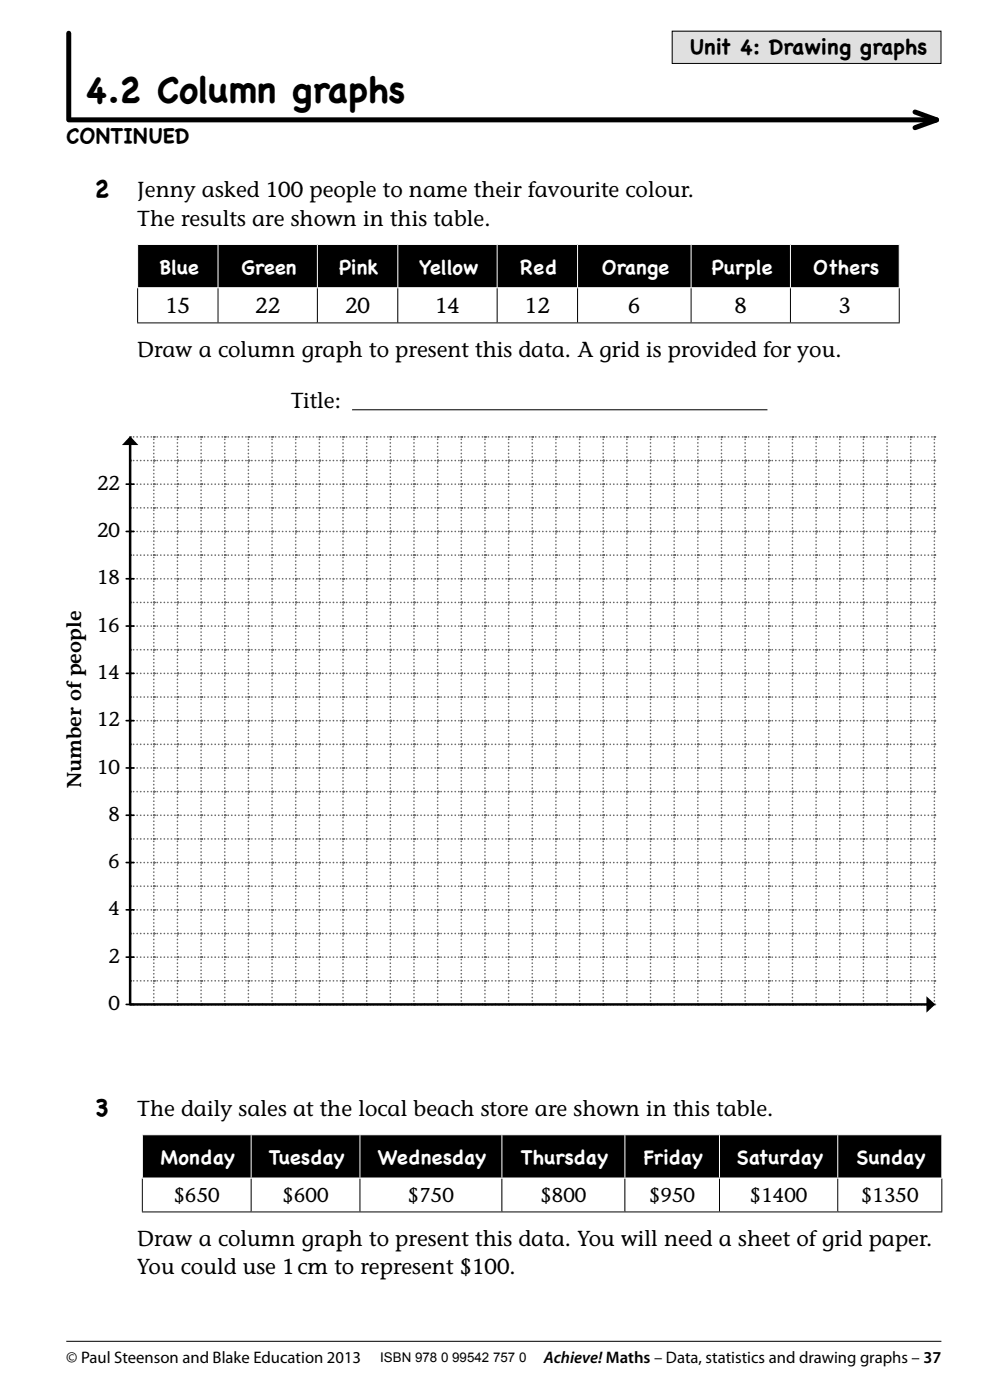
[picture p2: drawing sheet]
<svg xmlns="http://www.w3.org/2000/svg" width="208mm" height="296mm" viewBox="0 0 208 296" stroke-linecap="round" stroke-linejoin="round" font-family="sans-serif">
<defs><g id="words">
<text font-size="7.8" x="18" y="21.6">4.2 Column graphs</text>
<g font-size="5.3">
<text x="20" y="41.7">2</text>
<text x="20" y="235.9">3</text>
</g>
<g font-size="4.6">
<text x="145.7" y="11.5">Unit 4: Drawing graphs</text>
<text x="14" y="30.3">CONTINUED</text>
<text x="29" y="41.7">Jenny asked 100 people to name their favourite colour.</text>
<text x="29" y="47.7">The results are shown in this table.</text>
<text x="35" y="66.3">15</text>
<text x="54" y="66.3">22</text>
<text x="73" y="66.3">20</text>
<text x="92" y="66.3">14</text>
<text x="111" y="66.3">12</text>
<text x="132.8" y="66.3">6</text>
<text x="155.3" y="66.3">8</text>
<text x="177.3" y="66.3">3</text>
<text x="29" y="75.4">Draw a column graph to present this data. A grid is provided for you.</text>
<text x="61.4" y="86.2">Title:</text>
<text x="29" y="235.9">The daily sales at the local beach store are shown in this table.</text>
<text x="29" y="263.4">Draw a column graph to present this data. You will need a sheet of grid paper.</text>
<text x="29" y="269.4">You could use 1 cm to represent $100.</text>
</g>
<g font-size="4.2" fill="#fff">
<text x="33.7" y="57.8">Blue</text>
<text x="51" y="57.8">Green</text>
<text x="71.7" y="57.8">Pink</text>
<text x="88.6" y="57.8">Yellow</text>
<text x="110" y="57.8">Red</text>
<text x="127.2" y="57.8">Orange</text>
<text x="150.5" y="57.8">Purple</text>
<text x="171.9" y="57.8">Others</text>
<text x="34" y="246.1">Monday</text>
<text x="56.8" y="246.1">Tuesday</text>
<text x="79.9" y="246.1">Wednesday</text>
<text x="110.1" y="246.1">Thursday</text>
<text x="136.1" y="246.1">Friday</text>
<text x="155.7" y="246.1">Saturday</text>
<text x="181" y="246.1">Sunday</text>
</g>
<g font-size="4.2">
<text x="20.5" y="103.6">22</text>
<text x="20.5" y="113.6">20</text>
<text x="20.5" y="123.6">18</text>
<text x="20.5" y="133.6">16</text>
<text x="20.5" y="143.6">14</text>
<text x="20.5" y="153.6">12</text>
<text x="17.2" y="166.7" transform="rotate(-90 17.2 166.7)">Number of people</text>
<text x="20.5" y="163.6">10</text>
<text x="23" y="173.6">8</text>
<text x="23" y="183.6">6</text>
<text x="23" y="193.6">4</text>
<text x="23" y="203.5">2</text>
<text x="23" y="213.5">0</text>
<text x="36.7" y="254.2">$650</text>
<text x="59.7" y="254.2">$600</text>
<text x="86.2" y="254.2">$750</text>
<text x="114.2" y="254.2">$800</text>
<text x="137.2" y="254.2">$950</text>
<text x="158.5" y="254.2">$1400</text>
<text x="182" y="254.2">$1350</text>
</g>
<g font-size="3.5">
<text x="14" y="288.1">© Paul Steenson and Blake Education 2013</text>
<text x="115" y="288.1">Achieve! Maths – Data, statistics and drawing graphs – 37</text>
</g>
<text font-size="2.8" x="80.4" y="288.1">ISBN 978 0 99542 757 0</text>
</g></defs>
<g fill="none" stroke="#000" stroke-width=".21">
<path d="M29 68.3h161.2M29.1 60.9v7.3M46.1 60.9v7.3M67.1 60.9v7.3M84.1 60.9v7.3M105.1 60.9v7.3M122.1 60.9v7.3M146.1 60.9v7.3M167.1 60.9v7.3M190.1 60.9v7.3M74.4 86.6h87.8M30 256.2h169.2"/>
<path d="M30.1 249.2v6.9M53.1 249.2v6.9M76.1 249.2v6.9M106.1 249.2v6.9M132.1 249.2v6.9M152.1 249.2v6.9M177.1 249.2v6.9M199.1 249.2v6.9M14 283.6h185"/>
</g>
<path d="M14.5 7v18M14.5 25.3h183.5M193.4 23.7l4.6 1.6-4.6 1.7" fill="none" stroke="#000" stroke-width="1.1"/>
<g fill="#000">
<path d="M29.1 51.7h17v9.1h-17zM46.1 51.7h21v9.1h-21zM67.1 51.7h17v9.1h-17zM84.1 51.7h21v9.1h-21zM105.1 51.7h17v9.1h-17zM122.1 51.7h24v9.1h-24zM146.1 51.7h21v9.1h-21zM167.1 51.7h23v9.1h-23z"/>
<path d="M30.1 239.9h23v9.2h-23zM53.1 239.9h23v9.2h-23zM76.1 239.9h30v9.2h-30zM106.1 239.9h26v9.2h-26zM132.1 239.9h20v9.2h-20zM152.1 239.9h25v9.2h-25zM177.1 239.9h22v9.2h-22z"/>
</g>
<g fill="none" stroke="#fff" stroke-width=".21">
<path d="M29 51.7h161.2M29.1 51.8v8.9M46.1 51.8v8.9M67.1 51.8v8.9M84.1 51.8v8.9M105.1 51.8v8.9M122.1 51.8v8.9M146.1 51.8v8.9M167.1 51.8v8.9M190.1 51.8v8.9M29 60.8h161.2M30 239.9h169.2"/>
<path d="M30 249.1h169.2M30.1 240v9M53.1 240v9M76.1 240v9M106.1 240v9M132.1 240v9M152.1 240v9M177.1 240v9M199.1 240v9"/>
</g>
<path d="M142.1 6.6h56.8v6.8h-56.8z" fill="#e0e0e0"/>
<path d="M142.1 6.6h56.8v6.8h-56.8z" fill="none" stroke="#000" stroke-width=".21"/>
<path d="M28.2 92.4h4" fill="none" stroke="#6b6b6b" stroke-width=".35" stroke-dasharray="0 .7"/>
<path d="M27.3 92.4a.2 .2 0 0 1 .4 0 .2 .2 0 0 1-.4 0zM32.3 92.4a.2 .2 0 0 1 .4 0 .2 .2 0 0 1-.4 0z" fill="#6b6b6b"/>
<path d="M27.5 96.7v-4" fill="none" stroke="#6b6b6b" stroke-width=".35" stroke-dasharray="0 .7"/>
<path d="M27.3 97.4a.2 .2 0 0 1 .4 0 .2 .2 0 0 1-.4 0zM27.3 92.4a.2 .2 0 0 1 .4 0 .2 .2 0 0 1-.4 0z" fill="#6b6b6b"/>
<path d="M33.2 92.4h4" fill="none" stroke="#6b6b6b" stroke-width=".35" stroke-dasharray="0 .7"/>
<path d="M32.3 92.4a.2 .2 0 0 1 .4 0 .2 .2 0 0 1-.4 0zM37.3 92.4a.2 .2 0 0 1 .4 0 .2 .2 0 0 1-.4 0z" fill="#6b6b6b"/>
<path d="M32.5 96.7v-4" fill="none" stroke="#6b6b6b" stroke-width=".35" stroke-dasharray="0 .7"/>
<path d="M32.3 97.4a.2 .2 0 0 1 .4 0 .2 .2 0 0 1-.4 0zM32.3 92.4a.2 .2 0 0 1 .4 0 .2 .2 0 0 1-.4 0z" fill="#6b6b6b"/>
<path d="M38.2 92.4h4" fill="none" stroke="#6b6b6b" stroke-width=".35" stroke-dasharray="0 .7"/>
<path d="M37.3 92.4a.2 .2 0 0 1 .4 0 .2 .2 0 0 1-.4 0zM42.3 92.4a.2 .2 0 0 1 .4 0 .2 .2 0 0 1-.4 0z" fill="#6b6b6b"/>
<path d="M37.5 96.7v-4" fill="none" stroke="#6b6b6b" stroke-width=".35" stroke-dasharray="0 .7"/>
<path d="M37.3 97.4a.2 .2 0 0 1 .4 0 .2 .2 0 0 1-.4 0zM37.3 92.4a.2 .2 0 0 1 .4 0 .2 .2 0 0 1-.4 0z" fill="#6b6b6b"/>
<path d="M43.2 92.4h4" fill="none" stroke="#6b6b6b" stroke-width=".35" stroke-dasharray="0 .7"/>
<path d="M42.3 92.4a.2 .2 0 0 1 .4 0 .2 .2 0 0 1-.4 0zM47.3 92.4a.2 .2 0 0 1 .4 0 .2 .2 0 0 1-.4 0z" fill="#6b6b6b"/>
<path d="M42.5 96.7v-4" fill="none" stroke="#6b6b6b" stroke-width=".35" stroke-dasharray="0 .7"/>
<path d="M42.3 97.4a.2 .2 0 0 1 .4 0 .2 .2 0 0 1-.4 0zM42.3 92.4a.2 .2 0 0 1 .4 0 .2 .2 0 0 1-.4 0z" fill="#6b6b6b"/>
<path d="M48.2 92.4h4" fill="none" stroke="#6b6b6b" stroke-width=".35" stroke-dasharray="0 .7"/>
<path d="M47.3 92.4a.2 .2 0 0 1 .4 0 .2 .2 0 0 1-.4 0zM52.3 92.4a.2 .2 0 0 1 .4 0 .2 .2 0 0 1-.4 0z" fill="#6b6b6b"/>
<path d="M47.5 96.7v-4" fill="none" stroke="#6b6b6b" stroke-width=".35" stroke-dasharray="0 .7"/>
<path d="M47.3 97.4a.2 .2 0 0 1 .4 0 .2 .2 0 0 1-.4 0zM47.3 92.4a.2 .2 0 0 1 .4 0 .2 .2 0 0 1-.4 0z" fill="#6b6b6b"/>
<path d="M53.2 92.4h4" fill="none" stroke="#6b6b6b" stroke-width=".35" stroke-dasharray="0 .7"/>
<path d="M52.3 92.4a.2 .2 0 0 1 .4 0 .2 .2 0 0 1-.4 0zM57.3 92.4a.2 .2 0 0 1 .4 0 .2 .2 0 0 1-.4 0z" fill="#6b6b6b"/>
<path d="M52.5 96.7v-4" fill="none" stroke="#6b6b6b" stroke-width=".35" stroke-dasharray="0 .7"/>
<path d="M52.3 97.4a.2 .2 0 0 1 .4 0 .2 .2 0 0 1-.4 0zM52.3 92.4a.2 .2 0 0 1 .4 0 .2 .2 0 0 1-.4 0z" fill="#6b6b6b"/>
<path d="M58.2 92.4h4" fill="none" stroke="#6b6b6b" stroke-width=".35" stroke-dasharray="0 .7"/>
<path d="M57.3 92.4a.2 .2 0 0 1 .4 0 .2 .2 0 0 1-.4 0zM62.3 92.4a.2 .2 0 0 1 .4 0 .2 .2 0 0 1-.4 0z" fill="#6b6b6b"/>
<path d="M57.5 96.7v-4" fill="none" stroke="#6b6b6b" stroke-width=".35" stroke-dasharray="0 .7"/>
<path d="M57.3 97.4a.2 .2 0 0 1 .4 0 .2 .2 0 0 1-.4 0zM57.3 92.4a.2 .2 0 0 1 .4 0 .2 .2 0 0 1-.4 0z" fill="#6b6b6b"/>
<path d="M63.2 92.4h4" fill="none" stroke="#6b6b6b" stroke-width=".35" stroke-dasharray="0 .7"/>
<path d="M62.3 92.4a.2 .2 0 0 1 .4 0 .2 .2 0 0 1-.4 0zM67.3 92.4a.2 .2 0 0 1 .4 0 .2 .2 0 0 1-.4 0z" fill="#6b6b6b"/>
<path d="M62.5 96.7v-4" fill="none" stroke="#6b6b6b" stroke-width=".35" stroke-dasharray="0 .7"/>
<path d="M62.3 97.4a.2 .2 0 0 1 .4 0 .2 .2 0 0 1-.4 0zM62.3 92.4a.2 .2 0 0 1 .4 0 .2 .2 0 0 1-.4 0z" fill="#6b6b6b"/>
<path d="M68.2 92.4h4" fill="none" stroke="#6b6b6b" stroke-width=".35" stroke-dasharray="0 .7"/>
<path d="M67.3 92.4a.2 .2 0 0 1 .4 0 .2 .2 0 0 1-.4 0zM72.3 92.4a.2 .2 0 0 1 .4 0 .2 .2 0 0 1-.4 0z" fill="#6b6b6b"/>
<path d="M67.5 96.7v-4" fill="none" stroke="#6b6b6b" stroke-width=".35" stroke-dasharray="0 .7"/>
<path d="M67.3 97.4a.2 .2 0 0 1 .4 0 .2 .2 0 0 1-.4 0zM67.3 92.4a.2 .2 0 0 1 .4 0 .2 .2 0 0 1-.4 0z" fill="#6b6b6b"/>
<path d="M73.2 92.4h4" fill="none" stroke="#6b6b6b" stroke-width=".35" stroke-dasharray="0 .7"/>
<path d="M72.3 92.4a.2 .2 0 0 1 .4 0 .2 .2 0 0 1-.4 0zM77.3 92.4a.2 .2 0 0 1 .4 0 .2 .2 0 0 1-.4 0z" fill="#6b6b6b"/>
<path d="M72.5 96.7v-4" fill="none" stroke="#6b6b6b" stroke-width=".35" stroke-dasharray="0 .7"/>
<path d="M72.3 97.4a.2 .2 0 0 1 .4 0 .2 .2 0 0 1-.4 0zM72.3 92.4a.2 .2 0 0 1 .4 0 .2 .2 0 0 1-.4 0z" fill="#6b6b6b"/>
<path d="M78.2 92.4h4" fill="none" stroke="#6b6b6b" stroke-width=".35" stroke-dasharray="0 .7"/>
<path d="M77.3 92.4a.2 .2 0 0 1 .4 0 .2 .2 0 0 1-.4 0zM82.3 92.4a.2 .2 0 0 1 .4 0 .2 .2 0 0 1-.4 0z" fill="#6b6b6b"/>
<path d="M77.5 96.7v-4" fill="none" stroke="#6b6b6b" stroke-width=".35" stroke-dasharray="0 .7"/>
<path d="M77.3 97.4a.2 .2 0 0 1 .4 0 .2 .2 0 0 1-.4 0zM77.3 92.4a.2 .2 0 0 1 .4 0 .2 .2 0 0 1-.4 0z" fill="#6b6b6b"/>
<path d="M83.2 92.4h4" fill="none" stroke="#6b6b6b" stroke-width=".35" stroke-dasharray="0 .7"/>
<path d="M82.3 92.4a.2 .2 0 0 1 .4 0 .2 .2 0 0 1-.4 0zM87.3 92.4a.2 .2 0 0 1 .4 0 .2 .2 0 0 1-.4 0z" fill="#6b6b6b"/>
<path d="M82.5 96.7v-4" fill="none" stroke="#6b6b6b" stroke-width=".35" stroke-dasharray="0 .7"/>
<path d="M82.3 97.4a.2 .2 0 0 1 .4 0 .2 .2 0 0 1-.4 0zM82.3 92.4a.2 .2 0 0 1 .4 0 .2 .2 0 0 1-.4 0z" fill="#6b6b6b"/>
<path d="M88.2 92.4h4" fill="none" stroke="#6b6b6b" stroke-width=".35" stroke-dasharray="0 .7"/>
<path d="M87.3 92.4a.2 .2 0 0 1 .4 0 .2 .2 0 0 1-.4 0zM92.3 92.4a.2 .2 0 0 1 .4 0 .2 .2 0 0 1-.4 0z" fill="#6b6b6b"/>
<path d="M87.5 96.7v-4" fill="none" stroke="#6b6b6b" stroke-width=".35" stroke-dasharray="0 .7"/>
<path d="M87.3 97.4a.2 .2 0 0 1 .4 0 .2 .2 0 0 1-.4 0zM87.3 92.4a.2 .2 0 0 1 .4 0 .2 .2 0 0 1-.4 0z" fill="#6b6b6b"/>
<path d="M93.2 92.4h4" fill="none" stroke="#6b6b6b" stroke-width=".35" stroke-dasharray="0 .7"/>
<path d="M92.3 92.4a.2 .2 0 0 1 .4 0 .2 .2 0 0 1-.4 0zM97.3 92.4a.2 .2 0 0 1 .4 0 .2 .2 0 0 1-.4 0z" fill="#6b6b6b"/>
<path d="M92.5 96.7v-4" fill="none" stroke="#6b6b6b" stroke-width=".35" stroke-dasharray="0 .7"/>
<path d="M92.3 97.4a.2 .2 0 0 1 .4 0 .2 .2 0 0 1-.4 0zM92.3 92.4a.2 .2 0 0 1 .4 0 .2 .2 0 0 1-.4 0z" fill="#6b6b6b"/>
<path d="M98.2 92.4h4" fill="none" stroke="#6b6b6b" stroke-width=".35" stroke-dasharray="0 .7"/>
<path d="M97.3 92.4a.2 .2 0 0 1 .4 0 .2 .2 0 0 1-.4 0zM102.3 92.4a.2 .2 0 0 1 .4 0 .2 .2 0 0 1-.4 0z" fill="#6b6b6b"/>
<path d="M97.5 96.7v-4" fill="none" stroke="#6b6b6b" stroke-width=".35" stroke-dasharray="0 .7"/>
<path d="M97.3 97.4a.2 .2 0 0 1 .4 0 .2 .2 0 0 1-.4 0zM97.3 92.4a.2 .2 0 0 1 .4 0 .2 .2 0 0 1-.4 0z" fill="#6b6b6b"/>
<path d="M103.2 92.4h4" fill="none" stroke="#6b6b6b" stroke-width=".35" stroke-dasharray="0 .7"/>
<path d="M102.3 92.4a.2 .2 0 0 1 .4 0 .2 .2 0 0 1-.4 0zM107.3 92.4a.2 .2 0 0 1 .4 0 .2 .2 0 0 1-.4 0z" fill="#6b6b6b"/>
<path d="M102.5 96.7v-4" fill="none" stroke="#6b6b6b" stroke-width=".35" stroke-dasharray="0 .7"/>
<path d="M102.3 97.4a.2 .2 0 0 1 .4 0 .2 .2 0 0 1-.4 0zM102.3 92.4a.2 .2 0 0 1 .4 0 .2 .2 0 0 1-.4 0z" fill="#6b6b6b"/>
<path d="M108.2 92.4h4" fill="none" stroke="#6b6b6b" stroke-width=".35" stroke-dasharray="0 .7"/>
<path d="M107.3 92.4a.2 .2 0 0 1 .4 0 .2 .2 0 0 1-.4 0zM112.3 92.4a.2 .2 0 0 1 .4 0 .2 .2 0 0 1-.4 0z" fill="#6b6b6b"/>
<path d="M107.5 96.7v-4" fill="none" stroke="#6b6b6b" stroke-width=".35" stroke-dasharray="0 .7"/>
<path d="M107.3 97.4a.2 .2 0 0 1 .4 0 .2 .2 0 0 1-.4 0zM107.3 92.4a.2 .2 0 0 1 .4 0 .2 .2 0 0 1-.4 0z" fill="#6b6b6b"/>
<path d="M113.2 92.4h4" fill="none" stroke="#6b6b6b" stroke-width=".35" stroke-dasharray="0 .7"/>
<path d="M112.3 92.4a.2 .2 0 0 1 .4 0 .2 .2 0 0 1-.4 0zM117.3 92.4a.2 .2 0 0 1 .4 0 .2 .2 0 0 1-.4 0z" fill="#6b6b6b"/>
<path d="M112.5 96.7v-4" fill="none" stroke="#6b6b6b" stroke-width=".35" stroke-dasharray="0 .7"/>
<path d="M112.3 97.4a.2 .2 0 0 1 .4 0 .2 .2 0 0 1-.4 0zM112.3 92.4a.2 .2 0 0 1 .4 0 .2 .2 0 0 1-.4 0z" fill="#6b6b6b"/>
<path d="M118.2 92.4h4" fill="none" stroke="#6b6b6b" stroke-width=".35" stroke-dasharray="0 .7"/>
<path d="M117.3 92.4a.2 .2 0 0 1 .4 0 .2 .2 0 0 1-.4 0zM122.3 92.4a.2 .2 0 0 1 .4 0 .2 .2 0 0 1-.4 0z" fill="#6b6b6b"/>
<path d="M117.5 96.7v-4" fill="none" stroke="#6b6b6b" stroke-width=".35" stroke-dasharray="0 .7"/>
<path d="M117.3 97.4a.2 .2 0 0 1 .4 0 .2 .2 0 0 1-.4 0zM117.3 92.4a.2 .2 0 0 1 .4 0 .2 .2 0 0 1-.4 0z" fill="#6b6b6b"/>
<path d="M123.2 92.4h4" fill="none" stroke="#6b6b6b" stroke-width=".35" stroke-dasharray="0 .7"/>
<path d="M122.3 92.4a.2 .2 0 0 1 .4 0 .2 .2 0 0 1-.4 0zM127.3 92.4a.2 .2 0 0 1 .4 0 .2 .2 0 0 1-.4 0z" fill="#6b6b6b"/>
<path d="M122.5 96.7v-4" fill="none" stroke="#6b6b6b" stroke-width=".35" stroke-dasharray="0 .7"/>
<path d="M122.3 97.4a.2 .2 0 0 1 .4 0 .2 .2 0 0 1-.4 0zM122.3 92.4a.2 .2 0 0 1 .4 0 .2 .2 0 0 1-.4 0z" fill="#6b6b6b"/>
<path d="M128.2 92.4h4" fill="none" stroke="#6b6b6b" stroke-width=".35" stroke-dasharray="0 .7"/>
<path d="M127.3 92.4a.2 .2 0 0 1 .4 0 .2 .2 0 0 1-.4 0zM132.3 92.4a.2 .2 0 0 1 .4 0 .2 .2 0 0 1-.4 0z" fill="#6b6b6b"/>
<path d="M127.5 96.7v-4" fill="none" stroke="#6b6b6b" stroke-width=".35" stroke-dasharray="0 .7"/>
<path d="M127.3 97.4a.2 .2 0 0 1 .4 0 .2 .2 0 0 1-.4 0zM127.3 92.4a.2 .2 0 0 1 .4 0 .2 .2 0 0 1-.4 0z" fill="#6b6b6b"/>
<path d="M133.2 92.4h4" fill="none" stroke="#6b6b6b" stroke-width=".35" stroke-dasharray="0 .7"/>
<path d="M132.3 92.4a.2 .2 0 0 1 .4 0 .2 .2 0 0 1-.4 0zM137.3 92.4a.2 .2 0 0 1 .4 0 .2 .2 0 0 1-.4 0z" fill="#6b6b6b"/>
<path d="M132.5 96.7v-4" fill="none" stroke="#6b6b6b" stroke-width=".35" stroke-dasharray="0 .7"/>
<path d="M132.3 97.4a.2 .2 0 0 1 .4 0 .2 .2 0 0 1-.4 0zM132.3 92.4a.2 .2 0 0 1 .4 0 .2 .2 0 0 1-.4 0z" fill="#6b6b6b"/>
<path d="M138.2 92.4h4" fill="none" stroke="#6b6b6b" stroke-width=".35" stroke-dasharray="0 .7"/>
<path d="M137.3 92.4a.2 .2 0 0 1 .4 0 .2 .2 0 0 1-.4 0zM142.3 92.4a.2 .2 0 0 1 .4 0 .2 .2 0 0 1-.4 0z" fill="#6b6b6b"/>
<path d="M137.5 96.7v-4" fill="none" stroke="#6b6b6b" stroke-width=".35" stroke-dasharray="0 .7"/>
<path d="M137.3 97.4a.2 .2 0 0 1 .4 0 .2 .2 0 0 1-.4 0zM137.3 92.4a.2 .2 0 0 1 .4 0 .2 .2 0 0 1-.4 0z" fill="#6b6b6b"/>
<path d="M143.2 92.4h4" fill="none" stroke="#6b6b6b" stroke-width=".35" stroke-dasharray="0 .7"/>
<path d="M142.3 92.4a.2 .2 0 0 1 .4 0 .2 .2 0 0 1-.4 0zM147.3 92.4a.2 .2 0 0 1 .4 0 .2 .2 0 0 1-.4 0z" fill="#6b6b6b"/>
<path d="M142.5 96.7v-4" fill="none" stroke="#6b6b6b" stroke-width=".35" stroke-dasharray="0 .7"/>
<path d="M142.3 97.4a.2 .2 0 0 1 .4 0 .2 .2 0 0 1-.4 0zM142.3 92.4a.2 .2 0 0 1 .4 0 .2 .2 0 0 1-.4 0z" fill="#6b6b6b"/>
<path d="M148.2 92.4h4" fill="none" stroke="#6b6b6b" stroke-width=".35" stroke-dasharray="0 .7"/>
<path d="M147.3 92.4a.2 .2 0 0 1 .4 0 .2 .2 0 0 1-.4 0zM152.3 92.4a.2 .2 0 0 1 .4 0 .2 .2 0 0 1-.4 0z" fill="#6b6b6b"/>
<path d="M147.5 96.7v-4" fill="none" stroke="#6b6b6b" stroke-width=".35" stroke-dasharray="0 .7"/>
<path d="M147.3 97.4a.2 .2 0 0 1 .4 0 .2 .2 0 0 1-.4 0zM147.3 92.4a.2 .2 0 0 1 .4 0 .2 .2 0 0 1-.4 0z" fill="#6b6b6b"/>
<path d="M153.2 92.4h4" fill="none" stroke="#6b6b6b" stroke-width=".35" stroke-dasharray="0 .7"/>
<path d="M152.3 92.4a.2 .2 0 0 1 .4 0 .2 .2 0 0 1-.4 0zM157.3 92.4a.2 .2 0 0 1 .4 0 .2 .2 0 0 1-.4 0z" fill="#6b6b6b"/>
<path d="M152.5 96.7v-4" fill="none" stroke="#6b6b6b" stroke-width=".35" stroke-dasharray="0 .7"/>
<path d="M152.3 97.4a.2 .2 0 0 1 .4 0 .2 .2 0 0 1-.4 0zM152.3 92.4a.2 .2 0 0 1 .4 0 .2 .2 0 0 1-.4 0z" fill="#6b6b6b"/>
<path d="M158.2 92.4h4" fill="none" stroke="#6b6b6b" stroke-width=".35" stroke-dasharray="0 .7"/>
<path d="M157.3 92.4a.2 .2 0 0 1 .4 0 .2 .2 0 0 1-.4 0zM162.3 92.4a.2 .2 0 0 1 .4 0 .2 .2 0 0 1-.4 0z" fill="#6b6b6b"/>
<path d="M157.5 96.7v-4" fill="none" stroke="#6b6b6b" stroke-width=".35" stroke-dasharray="0 .7"/>
<path d="M157.3 97.4a.2 .2 0 0 1 .4 0 .2 .2 0 0 1-.4 0zM157.3 92.4a.2 .2 0 0 1 .4 0 .2 .2 0 0 1-.4 0z" fill="#6b6b6b"/>
<path d="M163.2 92.4h4" fill="none" stroke="#6b6b6b" stroke-width=".35" stroke-dasharray="0 .7"/>
<path d="M162.3 92.4a.2 .2 0 0 1 .4 0 .2 .2 0 0 1-.4 0zM167.3 92.4a.2 .2 0 0 1 .4 0 .2 .2 0 0 1-.4 0z" fill="#6b6b6b"/>
<path d="M162.5 96.7v-4" fill="none" stroke="#6b6b6b" stroke-width=".35" stroke-dasharray="0 .7"/>
<path d="M162.3 97.4a.2 .2 0 0 1 .4 0 .2 .2 0 0 1-.4 0zM162.3 92.4a.2 .2 0 0 1 .4 0 .2 .2 0 0 1-.4 0z" fill="#6b6b6b"/>
<path d="M168.2 92.4h4" fill="none" stroke="#6b6b6b" stroke-width=".35" stroke-dasharray="0 .7"/>
<path d="M167.3 92.4a.2 .2 0 0 1 .4 0 .2 .2 0 0 1-.4 0zM172.3 92.4a.2 .2 0 0 1 .4 0 .2 .2 0 0 1-.4 0z" fill="#6b6b6b"/>
<path d="M167.5 96.7v-4" fill="none" stroke="#6b6b6b" stroke-width=".35" stroke-dasharray="0 .7"/>
<path d="M167.3 97.4a.2 .2 0 0 1 .4 0 .2 .2 0 0 1-.4 0zM167.3 92.4a.2 .2 0 0 1 .4 0 .2 .2 0 0 1-.4 0z" fill="#6b6b6b"/>
<path d="M173.2 92.4h4" fill="none" stroke="#6b6b6b" stroke-width=".35" stroke-dasharray="0 .7"/>
<path d="M172.3 92.4a.2 .2 0 0 1 .4 0 .2 .2 0 0 1-.4 0zM177.3 92.4a.2 .2 0 0 1 .4 0 .2 .2 0 0 1-.4 0z" fill="#6b6b6b"/>
<path d="M172.5 96.7v-4" fill="none" stroke="#6b6b6b" stroke-width=".35" stroke-dasharray="0 .7"/>
<path d="M172.3 97.4a.2 .2 0 0 1 .4 0 .2 .2 0 0 1-.4 0zM172.3 92.4a.2 .2 0 0 1 .4 0 .2 .2 0 0 1-.4 0z" fill="#6b6b6b"/>
<path d="M178.2 92.4h4" fill="none" stroke="#6b6b6b" stroke-width=".35" stroke-dasharray="0 .7"/>
<path d="M177.3 92.4a.2 .2 0 0 1 .4 0 .2 .2 0 0 1-.4 0zM182.3 92.4a.2 .2 0 0 1 .4 0 .2 .2 0 0 1-.4 0z" fill="#6b6b6b"/>
<path d="M177.5 96.7v-4" fill="none" stroke="#6b6b6b" stroke-width=".35" stroke-dasharray="0 .7"/>
<path d="M177.3 97.4a.2 .2 0 0 1 .4 0 .2 .2 0 0 1-.4 0zM177.3 92.4a.2 .2 0 0 1 .4 0 .2 .2 0 0 1-.4 0z" fill="#6b6b6b"/>
<path d="M183.2 92.4h4" fill="none" stroke="#6b6b6b" stroke-width=".35" stroke-dasharray="0 .7"/>
<path d="M182.3 92.4a.2 .2 0 0 1 .4 0 .2 .2 0 0 1-.4 0zM187.3 92.4a.2 .2 0 0 1 .4 0 .2 .2 0 0 1-.4 0z" fill="#6b6b6b"/>
<path d="M182.5 96.7v-4" fill="none" stroke="#6b6b6b" stroke-width=".35" stroke-dasharray="0 .7"/>
<path d="M182.3 97.4a.2 .2 0 0 1 .4 0 .2 .2 0 0 1-.4 0zM182.3 92.4a.2 .2 0 0 1 .4 0 .2 .2 0 0 1-.4 0z" fill="#6b6b6b"/>
<path d="M188.2 92.4h4" fill="none" stroke="#6b6b6b" stroke-width=".35" stroke-dasharray="0 .7"/>
<path d="M187.3 92.4a.2 .2 0 0 1 .4 0 .2 .2 0 0 1-.4 0zM192.3 92.4a.2 .2 0 0 1 .4 0 .2 .2 0 0 1-.4 0z" fill="#6b6b6b"/>
<path d="M187.5 96.7v-4" fill="none" stroke="#6b6b6b" stroke-width=".35" stroke-dasharray="0 .7"/>
<path d="M187.3 97.4a.2 .2 0 0 1 .4 0 .2 .2 0 0 1-.4 0zM187.3 92.4a.2 .2 0 0 1 .4 0 .2 .2 0 0 1-.4 0z" fill="#6b6b6b"/>
<path d="M193.2 92.4h4" fill="none" stroke="#6b6b6b" stroke-width=".35" stroke-dasharray="0 .7"/>
<path d="M192.3 92.4a.2 .2 0 0 1 .4 0 .2 .2 0 0 1-.4 0zM197.3 92.4a.2 .2 0 0 1 .4 0 .2 .2 0 0 1-.4 0z" fill="#6b6b6b"/>
<path d="M192.5 96.7v-4" fill="none" stroke="#6b6b6b" stroke-width=".35" stroke-dasharray="0 .7"/>
<path d="M192.3 97.4a.2 .2 0 0 1 .4 0 .2 .2 0 0 1-.4 0zM192.3 92.4a.2 .2 0 0 1 .4 0 .2 .2 0 0 1-.4 0z" fill="#6b6b6b"/>
<path d="M197.5 96.7v-4" fill="none" stroke="#6b6b6b" stroke-width=".35" stroke-dasharray="0 .7"/>
<path d="M197.3 97.4a.2 .2 0 0 1 .4 0 .2 .2 0 0 1-.4 0zM197.3 92.4a.2 .2 0 0 1 .4 0 .2 .2 0 0 1-.4 0z" fill="#6b6b6b"/>
<path d="M28.2 97.4h4" fill="none" stroke="#6b6b6b" stroke-width=".35" stroke-dasharray="0 .7"/>
<path d="M27.3 97.4a.2 .2 0 0 1 .4 0 .2 .2 0 0 1-.4 0zM32.3 97.4a.2 .2 0 0 1 .4 0 .2 .2 0 0 1-.4 0z" fill="#6b6b6b"/>
<path d="M27.5 101.7v-4" fill="none" stroke="#6b6b6b" stroke-width=".35" stroke-dasharray="0 .7"/>
<path d="M27.3 102.4a.2 .2 0 0 1 .4 0 .2 .2 0 0 1-.4 0zM27.3 97.4a.2 .2 0 0 1 .4 0 .2 .2 0 0 1-.4 0z" fill="#6b6b6b"/>
<path d="M33.2 97.4h4" fill="none" stroke="#6b6b6b" stroke-width=".35" stroke-dasharray="0 .7"/>
<path d="M32.3 97.4a.2 .2 0 0 1 .4 0 .2 .2 0 0 1-.4 0zM37.3 97.4a.2 .2 0 0 1 .4 0 .2 .2 0 0 1-.4 0z" fill="#6b6b6b"/>
<path d="M32.5 101.7v-4" fill="none" stroke="#6b6b6b" stroke-width=".35" stroke-dasharray="0 .7"/>
<path d="M32.3 102.4a.2 .2 0 0 1 .4 0 .2 .2 0 0 1-.4 0zM32.3 97.4a.2 .2 0 0 1 .4 0 .2 .2 0 0 1-.4 0z" fill="#6b6b6b"/>
<path d="M38.2 97.4h4" fill="none" stroke="#6b6b6b" stroke-width=".35" stroke-dasharray="0 .7"/>
<path d="M37.3 97.4a.2 .2 0 0 1 .4 0 .2 .2 0 0 1-.4 0zM42.3 97.4a.2 .2 0 0 1 .4 0 .2 .2 0 0 1-.4 0z" fill="#6b6b6b"/>
<path d="M37.5 101.7v-4" fill="none" stroke="#6b6b6b" stroke-width=".35" stroke-dasharray="0 .7"/>
<path d="M37.3 102.4a.2 .2 0 0 1 .4 0 .2 .2 0 0 1-.4 0zM37.3 97.4a.2 .2 0 0 1 .4 0 .2 .2 0 0 1-.4 0z" fill="#6b6b6b"/>
<path d="M43.2 97.4h4" fill="none" stroke="#6b6b6b" stroke-width=".35" stroke-dasharray="0 .7"/>
<path d="M42.3 97.4a.2 .2 0 0 1 .4 0 .2 .2 0 0 1-.4 0zM47.3 97.4a.2 .2 0 0 1 .4 0 .2 .2 0 0 1-.4 0z" fill="#6b6b6b"/>
<path d="M42.5 101.7v-4" fill="none" stroke="#6b6b6b" stroke-width=".35" stroke-dasharray="0 .7"/>
<path d="M42.3 102.4a.2 .2 0 0 1 .4 0 .2 .2 0 0 1-.4 0zM42.3 97.4a.2 .2 0 0 1 .4 0 .2 .2 0 0 1-.4 0z" fill="#6b6b6b"/>
<path d="M48.2 97.4h4" fill="none" stroke="#6b6b6b" stroke-width=".35" stroke-dasharray="0 .7"/>
<path d="M47.3 97.4a.2 .2 0 0 1 .4 0 .2 .2 0 0 1-.4 0zM52.3 97.4a.2 .2 0 0 1 .4 0 .2 .2 0 0 1-.4 0z" fill="#6b6b6b"/>
<path d="M47.5 101.7v-4" fill="none" stroke="#6b6b6b" stroke-width=".35" stroke-dasharray="0 .7"/>
<path d="M47.3 102.4a.2 .2 0 0 1 .4 0 .2 .2 0 0 1-.4 0zM47.3 97.4a.2 .2 0 0 1 .4 0 .2 .2 0 0 1-.4 0z" fill="#6b6b6b"/>
<path d="M53.2 97.4h4" fill="none" stroke="#6b6b6b" stroke-width=".35" stroke-dasharray="0 .7"/>
<path d="M52.3 97.4a.2 .2 0 0 1 .4 0 .2 .2 0 0 1-.4 0zM57.3 97.4a.2 .2 0 0 1 .4 0 .2 .2 0 0 1-.4 0z" fill="#6b6b6b"/>
<path d="M52.5 101.7v-4" fill="none" stroke="#6b6b6b" stroke-width=".35" stroke-dasharray="0 .7"/>
<path d="M52.3 102.4a.2 .2 0 0 1 .4 0 .2 .2 0 0 1-.4 0zM52.3 97.4a.2 .2 0 0 1 .4 0 .2 .2 0 0 1-.4 0z" fill="#6b6b6b"/>
<path d="M58.2 97.4h4" fill="none" stroke="#6b6b6b" stroke-width=".35" stroke-dasharray="0 .7"/>
<path d="M57.3 97.4a.2 .2 0 0 1 .4 0 .2 .2 0 0 1-.4 0zM62.3 97.4a.2 .2 0 0 1 .4 0 .2 .2 0 0 1-.4 0z" fill="#6b6b6b"/>
<path d="M57.5 101.7v-4" fill="none" stroke="#6b6b6b" stroke-width=".35" stroke-dasharray="0 .7"/>
<path d="M57.3 102.4a.2 .2 0 0 1 .4 0 .2 .2 0 0 1-.4 0zM57.3 97.4a.2 .2 0 0 1 .4 0 .2 .2 0 0 1-.4 0z" fill="#6b6b6b"/>
<path d="M63.2 97.4h4" fill="none" stroke="#6b6b6b" stroke-width=".35" stroke-dasharray="0 .7"/>
<path d="M62.3 97.4a.2 .2 0 0 1 .4 0 .2 .2 0 0 1-.4 0zM67.3 97.4a.2 .2 0 0 1 .4 0 .2 .2 0 0 1-.4 0z" fill="#6b6b6b"/>
<path d="M62.5 101.7v-4" fill="none" stroke="#6b6b6b" stroke-width=".35" stroke-dasharray="0 .7"/>
<path d="M62.3 102.4a.2 .2 0 0 1 .4 0 .2 .2 0 0 1-.4 0zM62.3 97.4a.2 .2 0 0 1 .4 0 .2 .2 0 0 1-.4 0z" fill="#6b6b6b"/>
<path d="M68.2 97.4h4" fill="none" stroke="#6b6b6b" stroke-width=".35" stroke-dasharray="0 .7"/>
<path d="M67.3 97.4a.2 .2 0 0 1 .4 0 .2 .2 0 0 1-.4 0zM72.3 97.4a.2 .2 0 0 1 .4 0 .2 .2 0 0 1-.4 0z" fill="#6b6b6b"/>
<path d="M67.5 101.7v-4" fill="none" stroke="#6b6b6b" stroke-width=".35" stroke-dasharray="0 .7"/>
<path d="M67.3 102.4a.2 .2 0 0 1 .4 0 .2 .2 0 0 1-.4 0zM67.3 97.4a.2 .2 0 0 1 .4 0 .2 .2 0 0 1-.4 0z" fill="#6b6b6b"/>
<path d="M73.2 97.4h4" fill="none" stroke="#6b6b6b" stroke-width=".35" stroke-dasharray="0 .7"/>
<path d="M72.3 97.4a.2 .2 0 0 1 .4 0 .2 .2 0 0 1-.4 0zM77.3 97.4a.2 .2 0 0 1 .4 0 .2 .2 0 0 1-.4 0z" fill="#6b6b6b"/>
<path d="M72.5 101.7v-4" fill="none" stroke="#6b6b6b" stroke-width=".35" stroke-dasharray="0 .7"/>
<path d="M72.3 102.4a.2 .2 0 0 1 .4 0 .2 .2 0 0 1-.4 0zM72.3 97.4a.2 .2 0 0 1 .4 0 .2 .2 0 0 1-.4 0z" fill="#6b6b6b"/>
<path d="M78.2 97.4h4" fill="none" stroke="#6b6b6b" stroke-width=".35" stroke-dasharray="0 .7"/>
<path d="M77.3 97.4a.2 .2 0 0 1 .4 0 .2 .2 0 0 1-.4 0zM82.3 97.4a.2 .2 0 0 1 .4 0 .2 .2 0 0 1-.4 0z" fill="#6b6b6b"/>
<path d="M77.5 101.7v-4" fill="none" stroke="#6b6b6b" stroke-width=".35" stroke-dasharray="0 .7"/>
<path d="M77.3 102.4a.2 .2 0 0 1 .4 0 .2 .2 0 0 1-.4 0zM77.3 97.4a.2 .2 0 0 1 .4 0 .2 .2 0 0 1-.4 0z" fill="#6b6b6b"/>
<path d="M83.2 97.4h4" fill="none" stroke="#6b6b6b" stroke-width=".35" stroke-dasharray="0 .7"/>
<path d="M82.3 97.4a.2 .2 0 0 1 .4 0 .2 .2 0 0 1-.4 0zM87.3 97.4a.2 .2 0 0 1 .4 0 .2 .2 0 0 1-.4 0z" fill="#6b6b6b"/>
<path d="M82.5 101.7v-4" fill="none" stroke="#6b6b6b" stroke-width=".35" stroke-dasharray="0 .7"/>
<path d="M82.3 102.4a.2 .2 0 0 1 .4 0 .2 .2 0 0 1-.4 0zM82.3 97.4a.2 .2 0 0 1 .4 0 .2 .2 0 0 1-.4 0z" fill="#6b6b6b"/>
<path d="M88.2 97.4h4" fill="none" stroke="#6b6b6b" stroke-width=".35" stroke-dasharray="0 .7"/>
<path d="M87.3 97.4a.2 .2 0 0 1 .4 0 .2 .2 0 0 1-.4 0zM92.3 97.4a.2 .2 0 0 1 .4 0 .2 .2 0 0 1-.4 0z" fill="#6b6b6b"/>
<path d="M87.5 101.7v-4" fill="none" stroke="#6b6b6b" stroke-width=".35" stroke-dasharray="0 .7"/>
<path d="M87.3 102.4a.2 .2 0 0 1 .4 0 .2 .2 0 0 1-.4 0zM87.3 97.4a.2 .2 0 0 1 .4 0 .2 .2 0 0 1-.4 0z" fill="#6b6b6b"/>
<path d="M93.2 97.4h4" fill="none" stroke="#6b6b6b" stroke-width=".35" stroke-dasharray="0 .7"/>
<path d="M92.3 97.4a.2 .2 0 0 1 .4 0 .2 .2 0 0 1-.4 0zM97.3 97.4a.2 .2 0 0 1 .4 0 .2 .2 0 0 1-.4 0z" fill="#6b6b6b"/>
<path d="M92.5 101.7v-4" fill="none" stroke="#6b6b6b" stroke-width=".35" stroke-dasharray="0 .7"/>
<path d="M92.3 102.4a.2 .2 0 0 1 .4 0 .2 .2 0 0 1-.4 0zM92.3 97.4a.2 .2 0 0 1 .4 0 .2 .2 0 0 1-.4 0z" fill="#6b6b6b"/>
<path d="M98.2 97.4h4" fill="none" stroke="#6b6b6b" stroke-width=".35" stroke-dasharray="0 .7"/>
<path d="M97.3 97.4a.2 .2 0 0 1 .4 0 .2 .2 0 0 1-.4 0zM102.3 97.4a.2 .2 0 0 1 .4 0 .2 .2 0 0 1-.4 0z" fill="#6b6b6b"/>
<path d="M97.5 101.7v-4" fill="none" stroke="#6b6b6b" stroke-width=".35" stroke-dasharray="0 .7"/>
<path d="M97.3 102.4a.2 .2 0 0 1 .4 0 .2 .2 0 0 1-.4 0zM97.3 97.4a.2 .2 0 0 1 .4 0 .2 .2 0 0 1-.4 0z" fill="#6b6b6b"/>
<path d="M103.2 97.4h4" fill="none" stroke="#6b6b6b" stroke-width=".35" stroke-dasharray="0 .7"/>
<path d="M102.3 97.4a.2 .2 0 0 1 .4 0 .2 .2 0 0 1-.4 0zM107.3 97.4a.2 .2 0 0 1 .4 0 .2 .2 0 0 1-.4 0z" fill="#6b6b6b"/>
<path d="M102.5 101.7v-4" fill="none" stroke="#6b6b6b" stroke-width=".35" stroke-dasharray="0 .7"/>
<path d="M102.3 102.4a.2 .2 0 0 1 .4 0 .2 .2 0 0 1-.4 0zM102.3 97.4a.2 .2 0 0 1 .4 0 .2 .2 0 0 1-.4 0z" fill="#6b6b6b"/>
<path d="M108.2 97.4h4" fill="none" stroke="#6b6b6b" stroke-width=".35" stroke-dasharray="0 .7"/>
<path d="M107.3 97.4a.2 .2 0 0 1 .4 0 .2 .2 0 0 1-.4 0zM112.3 97.4a.2 .2 0 0 1 .4 0 .2 .2 0 0 1-.4 0z" fill="#6b6b6b"/>
<path d="M107.5 101.7v-4" fill="none" stroke="#6b6b6b" stroke-width=".35" stroke-dasharray="0 .7"/>
<path d="M107.3 102.4a.2 .2 0 0 1 .4 0 .2 .2 0 0 1-.4 0zM107.3 97.4a.2 .2 0 0 1 .4 0 .2 .2 0 0 1-.4 0z" fill="#6b6b6b"/>
<path d="M113.2 97.4h4" fill="none" stroke="#6b6b6b" stroke-width=".35" stroke-dasharray="0 .7"/>
<path d="M112.3 97.4a.2 .2 0 0 1 .4 0 .2 .2 0 0 1-.4 0zM117.3 97.4a.2 .2 0 0 1 .4 0 .2 .2 0 0 1-.4 0z" fill="#6b6b6b"/>
<path d="M112.5 101.7v-4" fill="none" stroke="#6b6b6b" stroke-width=".35" stroke-dasharray="0 .7"/>
<path d="M112.3 102.4a.2 .2 0 0 1 .4 0 .2 .2 0 0 1-.4 0zM112.3 97.4a.2 .2 0 0 1 .4 0 .2 .2 0 0 1-.4 0z" fill="#6b6b6b"/>
<path d="M118.2 97.4h4" fill="none" stroke="#6b6b6b" stroke-width=".35" stroke-dasharray="0 .7"/>
<path d="M117.3 97.4a.2 .2 0 0 1 .4 0 .2 .2 0 0 1-.4 0zM122.3 97.4a.2 .2 0 0 1 .4 0 .2 .2 0 0 1-.4 0z" fill="#6b6b6b"/>
<path d="M117.5 101.7v-4" fill="none" stroke="#6b6b6b" stroke-width=".35" stroke-dasharray="0 .7"/>
<path d="M117.3 102.4a.2 .2 0 0 1 .4 0 .2 .2 0 0 1-.4 0zM117.3 97.4a.2 .2 0 0 1 .4 0 .2 .2 0 0 1-.4 0z" fill="#6b6b6b"/>
<path d="M123.2 97.4h4" fill="none" stroke="#6b6b6b" stroke-width=".35" stroke-dasharray="0 .7"/>
<path d="M122.3 97.4a.2 .2 0 0 1 .4 0 .2 .2 0 0 1-.4 0zM127.3 97.4a.2 .2 0 0 1 .4 0 .2 .2 0 0 1-.4 0z" fill="#6b6b6b"/>
<path d="M122.5 101.7v-4" fill="none" stroke="#6b6b6b" stroke-width=".35" stroke-dasharray="0 .7"/>
<path d="M122.3 102.4a.2 .2 0 0 1 .4 0 .2 .2 0 0 1-.4 0zM122.3 97.4a.2 .2 0 0 1 .4 0 .2 .2 0 0 1-.4 0z" fill="#6b6b6b"/>
<path d="M128.2 97.4h4" fill="none" stroke="#6b6b6b" stroke-width=".35" stroke-dasharray="0 .7"/>
<path d="M127.3 97.4a.2 .2 0 0 1 .4 0 .2 .2 0 0 1-.4 0zM132.3 97.4a.2 .2 0 0 1 .4 0 .2 .2 0 0 1-.4 0z" fill="#6b6b6b"/>
<path d="M127.5 101.7v-4" fill="none" stroke="#6b6b6b" stroke-width=".35" stroke-dasharray="0 .7"/>
<path d="M127.3 102.4a.2 .2 0 0 1 .4 0 .2 .2 0 0 1-.4 0zM127.3 97.4a.2 .2 0 0 1 .4 0 .2 .2 0 0 1-.4 0z" fill="#6b6b6b"/>
<path d="M133.2 97.4h4" fill="none" stroke="#6b6b6b" stroke-width=".35" stroke-dasharray="0 .7"/>
<path d="M132.3 97.4a.2 .2 0 0 1 .4 0 .2 .2 0 0 1-.4 0zM137.3 97.4a.2 .2 0 0 1 .4 0 .2 .2 0 0 1-.4 0z" fill="#6b6b6b"/>
<path d="M132.5 101.7v-4" fill="none" stroke="#6b6b6b" stroke-width=".35" stroke-dasharray="0 .7"/>
<path d="M132.3 102.4a.2 .2 0 0 1 .4 0 .2 .2 0 0 1-.4 0zM132.3 97.4a.2 .2 0 0 1 .4 0 .2 .2 0 0 1-.4 0z" fill="#6b6b6b"/>
<path d="M138.2 97.4h4" fill="none" stroke="#6b6b6b" stroke-width=".35" stroke-dasharray="0 .7"/>
<path d="M137.3 97.4a.2 .2 0 0 1 .4 0 .2 .2 0 0 1-.4 0zM142.3 97.4a.2 .2 0 0 1 .4 0 .2 .2 0 0 1-.4 0z" fill="#6b6b6b"/>
<path d="M137.5 101.7v-4" fill="none" stroke="#6b6b6b" stroke-width=".35" stroke-dasharray="0 .7"/>
<path d="M137.3 102.4a.2 .2 0 0 1 .4 0 .2 .2 0 0 1-.4 0zM137.3 97.4a.2 .2 0 0 1 .4 0 .2 .2 0 0 1-.4 0z" fill="#6b6b6b"/>
<path d="M143.2 97.4h4" fill="none" stroke="#6b6b6b" stroke-width=".35" stroke-dasharray="0 .7"/>
<path d="M142.3 97.4a.2 .2 0 0 1 .4 0 .2 .2 0 0 1-.4 0zM147.3 97.4a.2 .2 0 0 1 .4 0 .2 .2 0 0 1-.4 0z" fill="#6b6b6b"/>
<path d="M142.5 101.7v-4" fill="none" stroke="#6b6b6b" stroke-width=".35" stroke-dasharray="0 .7"/>
<path d="M142.3 102.4a.2 .2 0 0 1 .4 0 .2 .2 0 0 1-.4 0zM142.3 97.4a.2 .2 0 0 1 .4 0 .2 .2 0 0 1-.4 0z" fill="#6b6b6b"/>
<path d="M148.2 97.4h4" fill="none" stroke="#6b6b6b" stroke-width=".35" stroke-dasharray="0 .7"/>
<path d="M147.3 97.4a.2 .2 0 0 1 .4 0 .2 .2 0 0 1-.4 0zM152.3 97.4a.2 .2 0 0 1 .4 0 .2 .2 0 0 1-.4 0z" fill="#6b6b6b"/>
<path d="M147.5 101.7v-4" fill="none" stroke="#6b6b6b" stroke-width=".35" stroke-dasharray="0 .7"/>
<path d="M147.3 102.4a.2 .2 0 0 1 .4 0 .2 .2 0 0 1-.4 0zM147.3 97.4a.2 .2 0 0 1 .4 0 .2 .2 0 0 1-.4 0z" fill="#6b6b6b"/>
<path d="M153.2 97.4h4" fill="none" stroke="#6b6b6b" stroke-width=".35" stroke-dasharray="0 .7"/>
<path d="M152.3 97.4a.2 .2 0 0 1 .4 0 .2 .2 0 0 1-.4 0zM157.3 97.4a.2 .2 0 0 1 .4 0 .2 .2 0 0 1-.4 0z" fill="#6b6b6b"/>
<path d="M152.5 101.7v-4" fill="none" stroke="#6b6b6b" stroke-width=".35" stroke-dasharray="0 .7"/>
<path d="M152.3 102.4a.2 .2 0 0 1 .4 0 .2 .2 0 0 1-.4 0zM152.3 97.4a.2 .2 0 0 1 .4 0 .2 .2 0 0 1-.4 0z" fill="#6b6b6b"/>
<path d="M158.2 97.4h4" fill="none" stroke="#6b6b6b" stroke-width=".35" stroke-dasharray="0 .7"/>
<path d="M157.3 97.4a.2 .2 0 0 1 .4 0 .2 .2 0 0 1-.4 0zM162.3 97.4a.2 .2 0 0 1 .4 0 .2 .2 0 0 1-.4 0z" fill="#6b6b6b"/>
<path d="M157.5 101.7v-4" fill="none" stroke="#6b6b6b" stroke-width=".35" stroke-dasharray="0 .7"/>
<path d="M157.3 102.4a.2 .2 0 0 1 .4 0 .2 .2 0 0 1-.4 0zM157.3 97.4a.2 .2 0 0 1 .4 0 .2 .2 0 0 1-.4 0z" fill="#6b6b6b"/>
<path d="M163.2 97.4h4" fill="none" stroke="#6b6b6b" stroke-width=".35" stroke-dasharray="0 .7"/>
<path d="M162.3 97.4a.2 .2 0 0 1 .4 0 .2 .2 0 0 1-.4 0zM167.3 97.4a.2 .2 0 0 1 .4 0 .2 .2 0 0 1-.4 0z" fill="#6b6b6b"/>
<path d="M162.5 101.7v-4" fill="none" stroke="#6b6b6b" stroke-width=".35" stroke-dasharray="0 .7"/>
<path d="M162.3 102.4a.2 .2 0 0 1 .4 0 .2 .2 0 0 1-.4 0zM162.3 97.4a.2 .2 0 0 1 .4 0 .2 .2 0 0 1-.4 0z" fill="#6b6b6b"/>
<path d="M168.2 97.4h4" fill="none" stroke="#6b6b6b" stroke-width=".35" stroke-dasharray="0 .7"/>
<path d="M167.3 97.4a.2 .2 0 0 1 .4 0 .2 .2 0 0 1-.4 0zM172.3 97.4a.2 .2 0 0 1 .4 0 .2 .2 0 0 1-.4 0z" fill="#6b6b6b"/>
<path d="M167.5 101.7v-4" fill="none" stroke="#6b6b6b" stroke-width=".35" stroke-dasharray="0 .7"/>
<path d="M167.3 102.4a.2 .2 0 0 1 .4 0 .2 .2 0 0 1-.4 0zM167.3 97.4a.2 .2 0 0 1 .4 0 .2 .2 0 0 1-.4 0z" fill="#6b6b6b"/>
<path d="M173.2 97.4h4" fill="none" stroke="#6b6b6b" stroke-width=".35" stroke-dasharray="0 .7"/>
<path d="M172.3 97.4a.2 .2 0 0 1 .4 0 .2 .2 0 0 1-.4 0zM177.3 97.4a.2 .2 0 0 1 .4 0 .2 .2 0 0 1-.4 0z" fill="#6b6b6b"/>
<path d="M172.5 101.7v-4" fill="none" stroke="#6b6b6b" stroke-width=".35" stroke-dasharray="0 .7"/>
<path d="M172.3 102.4a.2 .2 0 0 1 .4 0 .2 .2 0 0 1-.4 0zM172.3 97.4a.2 .2 0 0 1 .4 0 .2 .2 0 0 1-.4 0z" fill="#6b6b6b"/>
<path d="M178.2 97.4h4" fill="none" stroke="#6b6b6b" stroke-width=".35" stroke-dasharray="0 .7"/>
<path d="M177.3 97.4a.2 .2 0 0 1 .4 0 .2 .2 0 0 1-.4 0zM182.3 97.4a.2 .2 0 0 1 .4 0 .2 .2 0 0 1-.4 0z" fill="#6b6b6b"/>
<path d="M177.5 101.7v-4" fill="none" stroke="#6b6b6b" stroke-width=".35" stroke-dasharray="0 .7"/>
<path d="M177.3 102.4a.2 .2 0 0 1 .4 0 .2 .2 0 0 1-.4 0zM177.3 97.4a.2 .2 0 0 1 .4 0 .2 .2 0 0 1-.4 0z" fill="#6b6b6b"/>
<path d="M183.2 97.4h4" fill="none" stroke="#6b6b6b" stroke-width=".35" stroke-dasharray="0 .7"/>
<path d="M182.3 97.4a.2 .2 0 0 1 .4 0 .2 .2 0 0 1-.4 0zM187.3 97.4a.2 .2 0 0 1 .4 0 .2 .2 0 0 1-.4 0z" fill="#6b6b6b"/>
<path d="M182.5 101.7v-4" fill="none" stroke="#6b6b6b" stroke-width=".35" stroke-dasharray="0 .7"/>
<path d="M182.3 102.4a.2 .2 0 0 1 .4 0 .2 .2 0 0 1-.4 0zM182.3 97.4a.2 .2 0 0 1 .4 0 .2 .2 0 0 1-.4 0z" fill="#6b6b6b"/>
<path d="M188.2 97.4h4" fill="none" stroke="#6b6b6b" stroke-width=".35" stroke-dasharray="0 .7"/>
<path d="M187.3 97.4a.2 .2 0 0 1 .4 0 .2 .2 0 0 1-.4 0zM192.3 97.4a.2 .2 0 0 1 .4 0 .2 .2 0 0 1-.4 0z" fill="#6b6b6b"/>
<path d="M187.5 101.7v-4" fill="none" stroke="#6b6b6b" stroke-width=".35" stroke-dasharray="0 .7"/>
<path d="M187.3 102.4a.2 .2 0 0 1 .4 0 .2 .2 0 0 1-.4 0zM187.3 97.4a.2 .2 0 0 1 .4 0 .2 .2 0 0 1-.4 0z" fill="#6b6b6b"/>
<path d="M193.2 97.4h4" fill="none" stroke="#6b6b6b" stroke-width=".35" stroke-dasharray="0 .7"/>
<path d="M192.3 97.4a.2 .2 0 0 1 .4 0 .2 .2 0 0 1-.4 0zM197.3 97.4a.2 .2 0 0 1 .4 0 .2 .2 0 0 1-.4 0z" fill="#6b6b6b"/>
<path d="M192.5 101.7v-4" fill="none" stroke="#6b6b6b" stroke-width=".35" stroke-dasharray="0 .7"/>
<path d="M192.3 102.4a.2 .2 0 0 1 .4 0 .2 .2 0 0 1-.4 0zM192.3 97.4a.2 .2 0 0 1 .4 0 .2 .2 0 0 1-.4 0z" fill="#6b6b6b"/>
<path d="M197.5 101.7v-4" fill="none" stroke="#6b6b6b" stroke-width=".35" stroke-dasharray="0 .7"/>
<path d="M197.3 102.4a.2 .2 0 0 1 .4 0 .2 .2 0 0 1-.4 0zM197.3 97.4a.2 .2 0 0 1 .4 0 .2 .2 0 0 1-.4 0z" fill="#6b6b6b"/>
<path d="M28.2 102.4h4" fill="none" stroke="#6b6b6b" stroke-width=".35" stroke-dasharray="0 .7"/>
<path d="M27.3 102.4a.2 .2 0 0 1 .4 0 .2 .2 0 0 1-.4 0zM32.3 102.4a.2 .2 0 0 1 .4 0 .2 .2 0 0 1-.4 0z" fill="#6b6b6b"/>
<path d="M27.5 106.7v-4" fill="none" stroke="#6b6b6b" stroke-width=".35" stroke-dasharray="0 .7"/>
<path d="M27.3 107.4a.2 .2 0 0 1 .4 0 .2 .2 0 0 1-.4 0zM27.3 102.4a.2 .2 0 0 1 .4 0 .2 .2 0 0 1-.4 0z" fill="#6b6b6b"/>
<path d="M33.2 102.4h4" fill="none" stroke="#6b6b6b" stroke-width=".35" stroke-dasharray="0 .7"/>
<path d="M32.3 102.4a.2 .2 0 0 1 .4 0 .2 .2 0 0 1-.4 0zM37.3 102.4a.2 .2 0 0 1 .4 0 .2 .2 0 0 1-.4 0z" fill="#6b6b6b"/>
<path d="M32.5 106.7v-4" fill="none" stroke="#6b6b6b" stroke-width=".35" stroke-dasharray="0 .7"/>
<path d="M32.3 107.4a.2 .2 0 0 1 .4 0 .2 .2 0 0 1-.4 0zM32.3 102.4a.2 .2 0 0 1 .4 0 .2 .2 0 0 1-.4 0z" fill="#6b6b6b"/>
<path d="M38.2 102.4h4" fill="none" stroke="#6b6b6b" stroke-width=".35" stroke-dasharray="0 .7"/>
<path d="M37.3 102.4a.2 .2 0 0 1 .4 0 .2 .2 0 0 1-.4 0zM42.3 102.4a.2 .2 0 0 1 .4 0 .2 .2 0 0 1-.4 0z" fill="#6b6b6b"/>
<path d="M37.5 106.7v-4" fill="none" stroke="#6b6b6b" stroke-width=".35" stroke-dasharray="0 .7"/>
<path d="M37.3 107.4a.2 .2 0 0 1 .4 0 .2 .2 0 0 1-.4 0zM37.3 102.4a.2 .2 0 0 1 .4 0 .2 .2 0 0 1-.4 0z" fill="#6b6b6b"/>
<path d="M43.2 102.4h4" fill="none" stroke="#6b6b6b" stroke-width=".35" stroke-dasharray="0 .7"/>
<path d="M42.3 102.4a.2 .2 0 0 1 .4 0 .2 .2 0 0 1-.4 0zM47.3 102.4a.2 .2 0 0 1 .4 0 .2 .2 0 0 1-.4 0z" fill="#6b6b6b"/>
<path d="M42.5 106.7v-4" fill="none" stroke="#6b6b6b" stroke-width=".35" stroke-dasharray="0 .7"/>
<path d="M42.3 107.4a.2 .2 0 0 1 .4 0 .2 .2 0 0 1-.4 0zM42.3 102.4a.2 .2 0 0 1 .4 0 .2 .2 0 0 1-.4 0z" fill="#6b6b6b"/>
<path d="M48.2 102.4h4" fill="none" stroke="#6b6b6b" stroke-width=".35" stroke-dasharray="0 .7"/>
<path d="M47.3 102.4a.2 .2 0 0 1 .4 0 .2 .2 0 0 1-.4 0zM52.3 102.4a.2 .2 0 0 1 .4 0 .2 .2 0 0 1-.4 0z" fill="#6b6b6b"/>
<path d="M47.5 106.7v-4" fill="none" stroke="#6b6b6b" stroke-width=".35" stroke-dasharray="0 .7"/>
<path d="M47.3 107.4a.2 .2 0 0 1 .4 0 .2 .2 0 0 1-.4 0zM47.3 102.4a.2 .2 0 0 1 .4 0 .2 .2 0 0 1-.4 0z" fill="#6b6b6b"/>
<path d="M53.2 102.4h4" fill="none" stroke="#6b6b6b" stroke-width=".35" stroke-dasharray="0 .7"/>
<path d="M52.3 102.4a.2 .2 0 0 1 .4 0 .2 .2 0 0 1-.4 0zM57.3 102.4a.2 .2 0 0 1 .4 0 .2 .2 0 0 1-.4 0z" fill="#6b6b6b"/>
<path d="M52.5 106.7v-4" fill="none" stroke="#6b6b6b" stroke-width=".35" stroke-dasharray="0 .7"/>
<path d="M52.3 107.4a.2 .2 0 0 1 .4 0 .2 .2 0 0 1-.4 0zM52.3 102.4a.2 .2 0 0 1 .4 0 .2 .2 0 0 1-.4 0z" fill="#6b6b6b"/>
<path d="M58.2 102.4h4" fill="none" stroke="#6b6b6b" stroke-width=".35" stroke-dasharray="0 .7"/>
<path d="M57.3 102.4a.2 .2 0 0 1 .4 0 .2 .2 0 0 1-.4 0zM62.3 102.4a.2 .2 0 0 1 .4 0 .2 .2 0 0 1-.4 0z" fill="#6b6b6b"/>
<path d="M57.5 106.7v-4" fill="none" stroke="#6b6b6b" stroke-width=".35" stroke-dasharray="0 .7"/>
<path d="M57.3 107.4a.2 .2 0 0 1 .4 0 .2 .2 0 0 1-.4 0zM57.3 102.4a.2 .2 0 0 1 .4 0 .2 .2 0 0 1-.4 0z" fill="#6b6b6b"/>
<path d="M63.2 102.4h4" fill="none" stroke="#6b6b6b" stroke-width=".35" stroke-dasharray="0 .7"/>
<path d="M62.3 102.4a.2 .2 0 0 1 .4 0 .2 .2 0 0 1-.4 0zM67.3 102.4a.2 .2 0 0 1 .4 0 .2 .2 0 0 1-.4 0z" fill="#6b6b6b"/>
<path d="M62.5 106.7v-4" fill="none" stroke="#6b6b6b" stroke-width=".35" stroke-dasharray="0 .7"/>
<path d="M62.3 107.4a.2 .2 0 0 1 .4 0 .2 .2 0 0 1-.4 0zM62.3 102.4a.2 .2 0 0 1 .4 0 .2 .2 0 0 1-.4 0z" fill="#6b6b6b"/>
<path d="M68.2 102.4h4" fill="none" stroke="#6b6b6b" stroke-width=".35" stroke-dasharray="0 .7"/>
<path d="M67.3 102.4a.2 .2 0 0 1 .4 0 .2 .2 0 0 1-.4 0zM72.3 102.4a.2 .2 0 0 1 .4 0 .2 .2 0 0 1-.4 0z" fill="#6b6b6b"/>
<path d="M67.5 106.7v-4" fill="none" stroke="#6b6b6b" stroke-width=".35" stroke-dasharray="0 .7"/>
<path d="M67.3 107.4a.2 .2 0 0 1 .4 0 .2 .2 0 0 1-.4 0zM67.3 102.4a.2 .2 0 0 1 .4 0 .2 .2 0 0 1-.4 0z" fill="#6b6b6b"/>
<path d="M73.2 102.4h4" fill="none" stroke="#6b6b6b" stroke-width=".35" stroke-dasharray="0 .7"/>
<path d="M72.3 102.4a.2 .2 0 0 1 .4 0 .2 .2 0 0 1-.4 0zM77.3 102.4a.2 .2 0 0 1 .4 0 .2 .2 0 0 1-.4 0z" fill="#6b6b6b"/>
<path d="M72.5 106.7v-4" fill="none" stroke="#6b6b6b" stroke-width=".35" stroke-dasharray="0 .7"/>
<path d="M72.3 107.4a.2 .2 0 0 1 .4 0 .2 .2 0 0 1-.4 0zM72.3 102.4a.2 .2 0 0 1 .4 0 .2 .2 0 0 1-.4 0z" fill="#6b6b6b"/>
<path d="M78.2 102.4h4" fill="none" stroke="#6b6b6b" stroke-width=".35" stroke-dasharray="0 .7"/>
<path d="M77.3 102.4a.2 .2 0 0 1 .4 0 .2 .2 0 0 1-.4 0zM82.3 102.4a.2 .2 0 0 1 .4 0 .2 .2 0 0 1-.4 0z" fill="#6b6b6b"/>
<path d="M77.5 106.7v-4" fill="none" stroke="#6b6b6b" stroke-width=".35" stroke-dasharray="0 .7"/>
<path d="M77.3 107.4a.2 .2 0 0 1 .4 0 .2 .2 0 0 1-.4 0zM77.3 102.4a.2 .2 0 0 1 .4 0 .2 .2 0 0 1-.4 0z" fill="#6b6b6b"/>
<path d="M83.2 102.4h4" fill="none" stroke="#6b6b6b" stroke-width=".35" stroke-dasharray="0 .7"/>
<path d="M82.3 102.4a.2 .2 0 0 1 .4 0 .2 .2 0 0 1-.4 0zM87.3 102.4a.2 .2 0 0 1 .4 0 .2 .2 0 0 1-.4 0z" fill="#6b6b6b"/>
<path d="M82.5 106.7v-4" fill="none" stroke="#6b6b6b" stroke-width=".35" stroke-dasharray="0 .7"/>
<path d="M82.3 107.4a.2 .2 0 0 1 .4 0 .2 .2 0 0 1-.4 0zM82.3 102.4a.2 .2 0 0 1 .4 0 .2 .2 0 0 1-.4 0z" fill="#6b6b6b"/>
<path d="M88.2 102.4h4" fill="none" stroke="#6b6b6b" stroke-width=".35" stroke-dasharray="0 .7"/>
<path d="M87.3 102.4a.2 .2 0 0 1 .4 0 .2 .2 0 0 1-.4 0zM92.3 102.4a.2 .2 0 0 1 .4 0 .2 .2 0 0 1-.4 0z" fill="#6b6b6b"/>
<path d="M87.5 106.7v-4" fill="none" stroke="#6b6b6b" stroke-width=".35" stroke-dasharray="0 .7"/>
<path d="M87.3 107.4a.2 .2 0 0 1 .4 0 .2 .2 0 0 1-.4 0zM87.3 102.4a.2 .2 0 0 1 .4 0 .2 .2 0 0 1-.4 0z" fill="#6b6b6b"/>
<path d="M93.2 102.4h4" fill="none" stroke="#6b6b6b" stroke-width=".35" stroke-dasharray="0 .7"/>
<path d="M92.3 102.4a.2 .2 0 0 1 .4 0 .2 .2 0 0 1-.4 0zM97.3 102.4a.2 .2 0 0 1 .4 0 .2 .2 0 0 1-.4 0z" fill="#6b6b6b"/>
<path d="M92.5 106.7v-4" fill="none" stroke="#6b6b6b" stroke-width=".35" stroke-dasharray="0 .7"/>
<path d="M92.3 107.4a.2 .2 0 0 1 .4 0 .2 .2 0 0 1-.4 0zM92.3 102.4a.2 .2 0 0 1 .4 0 .2 .2 0 0 1-.4 0z" fill="#6b6b6b"/>
<path d="M98.2 102.4h4" fill="none" stroke="#6b6b6b" stroke-width=".35" stroke-dasharray="0 .7"/>
<path d="M97.3 102.4a.2 .2 0 0 1 .4 0 .2 .2 0 0 1-.4 0zM102.3 102.4a.2 .2 0 0 1 .4 0 .2 .2 0 0 1-.4 0z" fill="#6b6b6b"/>
<path d="M97.5 106.7v-4" fill="none" stroke="#6b6b6b" stroke-width=".35" stroke-dasharray="0 .7"/>
<path d="M97.3 107.4a.2 .2 0 0 1 .4 0 .2 .2 0 0 1-.4 0zM97.3 102.4a.2 .2 0 0 1 .4 0 .2 .2 0 0 1-.4 0z" fill="#6b6b6b"/>
<path d="M103.2 102.4h4" fill="none" stroke="#6b6b6b" stroke-width=".35" stroke-dasharray="0 .7"/>
<path d="M102.3 102.4a.2 .2 0 0 1 .4 0 .2 .2 0 0 1-.4 0zM107.3 102.4a.2 .2 0 0 1 .4 0 .2 .2 0 0 1-.4 0z" fill="#6b6b6b"/>
<path d="M102.5 106.7v-4" fill="none" stroke="#6b6b6b" stroke-width=".35" stroke-dasharray="0 .7"/>
<path d="M102.3 107.4a.2 .2 0 0 1 .4 0 .2 .2 0 0 1-.4 0zM102.3 102.4a.2 .2 0 0 1 .4 0 .2 .2 0 0 1-.4 0z" fill="#6b6b6b"/>
<path d="M108.2 102.4h4" fill="none" stroke="#6b6b6b" stroke-width=".35" stroke-dasharray="0 .7"/>
<path d="M107.3 102.4a.2 .2 0 0 1 .4 0 .2 .2 0 0 1-.4 0zM112.3 102.4a.2 .2 0 0 1 .4 0 .2 .2 0 0 1-.4 0z" fill="#6b6b6b"/>
<path d="M107.5 106.7v-4" fill="none" stroke="#6b6b6b" stroke-width=".35" stroke-dasharray="0 .7"/>
<path d="M107.3 107.4a.2 .2 0 0 1 .4 0 .2 .2 0 0 1-.4 0zM107.3 102.4a.2 .2 0 0 1 .4 0 .2 .2 0 0 1-.4 0z" fill="#6b6b6b"/>
<path d="M113.2 102.4h4" fill="none" stroke="#6b6b6b" stroke-width=".35" stroke-dasharray="0 .7"/>
<path d="M112.3 102.4a.2 .2 0 0 1 .4 0 .2 .2 0 0 1-.4 0zM117.3 102.4a.2 .2 0 0 1 .4 0 .2 .2 0 0 1-.4 0z" fill="#6b6b6b"/>
<path d="M112.5 106.7v-4" fill="none" stroke="#6b6b6b" stroke-width=".35" stroke-dasharray="0 .7"/>
<path d="M112.3 107.4a.2 .2 0 0 1 .4 0 .2 .2 0 0 1-.4 0zM112.3 102.4a.2 .2 0 0 1 .4 0 .2 .2 0 0 1-.4 0z" fill="#6b6b6b"/>
<path d="M118.2 102.4h4" fill="none" stroke="#6b6b6b" stroke-width=".35" stroke-dasharray="0 .7"/>
<path d="M117.3 102.4a.2 .2 0 0 1 .4 0 .2 .2 0 0 1-.4 0zM122.3 102.4a.2 .2 0 0 1 .4 0 .2 .2 0 0 1-.4 0z" fill="#6b6b6b"/>
<path d="M117.5 106.7v-4" fill="none" stroke="#6b6b6b" stroke-width=".35" stroke-dasharray="0 .7"/>
<path d="M117.3 107.4a.2 .2 0 0 1 .4 0 .2 .2 0 0 1-.4 0zM117.3 102.4a.2 .2 0 0 1 .4 0 .2 .2 0 0 1-.4 0z" fill="#6b6b6b"/>
<path d="M123.2 102.4h4" fill="none" stroke="#6b6b6b" stroke-width=".35" stroke-dasharray="0 .7"/>
<path d="M122.3 102.4a.2 .2 0 0 1 .4 0 .2 .2 0 0 1-.4 0zM127.3 102.4a.2 .2 0 0 1 .4 0 .2 .2 0 0 1-.4 0z" fill="#6b6b6b"/>
<path d="M122.5 106.7v-4" fill="none" stroke="#6b6b6b" stroke-width=".35" stroke-dasharray="0 .7"/>
<path d="M122.3 107.4a.2 .2 0 0 1 .4 0 .2 .2 0 0 1-.4 0zM122.3 102.4a.2 .2 0 0 1 .4 0 .2 .2 0 0 1-.4 0z" fill="#6b6b6b"/>
<path d="M128.2 102.4h4" fill="none" stroke="#6b6b6b" stroke-width=".35" stroke-dasharray="0 .7"/>
<path d="M127.3 102.4a.2 .2 0 0 1 .4 0 .2 .2 0 0 1-.4 0zM132.3 102.4a.2 .2 0 0 1 .4 0 .2 .2 0 0 1-.4 0z" fill="#6b6b6b"/>
<path d="M127.5 106.7v-4" fill="none" stroke="#6b6b6b" stroke-width=".35" stroke-dasharray="0 .7"/>
<path d="M127.3 107.4a.2 .2 0 0 1 .4 0 .2 .2 0 0 1-.4 0zM127.3 102.4a.2 .2 0 0 1 .4 0 .2 .2 0 0 1-.4 0z" fill="#6b6b6b"/>
<path d="M133.2 102.4h4" fill="none" stroke="#6b6b6b" stroke-width=".35" stroke-dasharray="0 .7"/>
<path d="M132.3 102.4a.2 .2 0 0 1 .4 0 .2 .2 0 0 1-.4 0zM137.3 102.4a.2 .2 0 0 1 .4 0 .2 .2 0 0 1-.4 0z" fill="#6b6b6b"/>
<path d="M132.5 106.7v-4" fill="none" stroke="#6b6b6b" stroke-width=".35" stroke-dasharray="0 .7"/>
<path d="M132.3 107.4a.2 .2 0 0 1 .4 0 .2 .2 0 0 1-.4 0zM132.3 102.4a.2 .2 0 0 1 .4 0 .2 .2 0 0 1-.4 0z" fill="#6b6b6b"/>
<path d="M138.2 102.4h4" fill="none" stroke="#6b6b6b" stroke-width=".35" stroke-dasharray="0 .7"/>
<path d="M137.3 102.4a.2 .2 0 0 1 .4 0 .2 .2 0 0 1-.4 0zM142.3 102.4a.2 .2 0 0 1 .4 0 .2 .2 0 0 1-.4 0z" fill="#6b6b6b"/>
<path d="M137.5 106.7v-4" fill="none" stroke="#6b6b6b" stroke-width=".35" stroke-dasharray="0 .7"/>
<path d="M137.3 107.4a.2 .2 0 0 1 .4 0 .2 .2 0 0 1-.4 0zM137.3 102.4a.2 .2 0 0 1 .4 0 .2 .2 0 0 1-.4 0z" fill="#6b6b6b"/>
<path d="M143.2 102.4h4" fill="none" stroke="#6b6b6b" stroke-width=".35" stroke-dasharray="0 .7"/>
<path d="M142.3 102.4a.2 .2 0 0 1 .4 0 .2 .2 0 0 1-.4 0zM147.3 102.4a.2 .2 0 0 1 .4 0 .2 .2 0 0 1-.4 0z" fill="#6b6b6b"/>
<path d="M142.5 106.7v-4" fill="none" stroke="#6b6b6b" stroke-width=".35" stroke-dasharray="0 .7"/>
<path d="M142.3 107.4a.2 .2 0 0 1 .4 0 .2 .2 0 0 1-.4 0zM142.3 102.4a.2 .2 0 0 1 .4 0 .2 .2 0 0 1-.4 0z" fill="#6b6b6b"/>
<path d="M148.2 102.4h4" fill="none" stroke="#6b6b6b" stroke-width=".35" stroke-dasharray="0 .7"/>
<path d="M147.3 102.4a.2 .2 0 0 1 .4 0 .2 .2 0 0 1-.4 0zM152.3 102.4a.2 .2 0 0 1 .4 0 .2 .2 0 0 1-.4 0z" fill="#6b6b6b"/>
<path d="M147.5 106.7v-4" fill="none" stroke="#6b6b6b" stroke-width=".35" stroke-dasharray="0 .7"/>
<path d="M147.3 107.4a.2 .2 0 0 1 .4 0 .2 .2 0 0 1-.4 0zM147.3 102.4a.2 .2 0 0 1 .4 0 .2 .2 0 0 1-.4 0z" fill="#6b6b6b"/>
<path d="M153.2 102.4h4" fill="none" stroke="#6b6b6b" stroke-width=".35" stroke-dasharray="0 .7"/>
<path d="M152.3 102.4a.2 .2 0 0 1 .4 0 .2 .2 0 0 1-.4 0zM157.3 102.4a.2 .2 0 0 1 .4 0 .2 .2 0 0 1-.4 0z" fill="#6b6b6b"/>
<path d="M152.5 106.7v-4" fill="none" stroke="#6b6b6b" stroke-width=".35" stroke-dasharray="0 .7"/>
<path d="M152.3 107.4a.2 .2 0 0 1 .4 0 .2 .2 0 0 1-.4 0zM152.3 102.4a.2 .2 0 0 1 .4 0 .2 .2 0 0 1-.4 0z" fill="#6b6b6b"/>
<path d="M158.2 102.4h4" fill="none" stroke="#6b6b6b" stroke-width=".35" stroke-dasharray="0 .7"/>
<path d="M157.3 102.4a.2 .2 0 0 1 .4 0 .2 .2 0 0 1-.4 0zM162.3 102.4a.2 .2 0 0 1 .4 0 .2 .2 0 0 1-.4 0z" fill="#6b6b6b"/>
<path d="M157.5 106.7v-4" fill="none" stroke="#6b6b6b" stroke-width=".35" stroke-dasharray="0 .7"/>
<path d="M157.3 107.4a.2 .2 0 0 1 .4 0 .2 .2 0 0 1-.4 0zM157.3 102.4a.2 .2 0 0 1 .4 0 .2 .2 0 0 1-.4 0z" fill="#6b6b6b"/>
<path d="M163.2 102.4h4" fill="none" stroke="#6b6b6b" stroke-width=".35" stroke-dasharray="0 .7"/>
<path d="M162.3 102.4a.2 .2 0 0 1 .4 0 .2 .2 0 0 1-.4 0zM167.3 102.4a.2 .2 0 0 1 .4 0 .2 .2 0 0 1-.4 0z" fill="#6b6b6b"/>
<path d="M162.5 106.7v-4" fill="none" stroke="#6b6b6b" stroke-width=".35" stroke-dasharray="0 .7"/>
<path d="M162.3 107.4a.2 .2 0 0 1 .4 0 .2 .2 0 0 1-.4 0zM162.3 102.4a.2 .2 0 0 1 .4 0 .2 .2 0 0 1-.4 0z" fill="#6b6b6b"/>
<path d="M168.2 102.4h4" fill="none" stroke="#6b6b6b" stroke-width=".35" stroke-dasharray="0 .7"/>
<path d="M167.3 102.4a.2 .2 0 0 1 .4 0 .2 .2 0 0 1-.4 0zM172.3 102.4a.2 .2 0 0 1 .4 0 .2 .2 0 0 1-.4 0z" fill="#6b6b6b"/>
<path d="M167.5 106.7v-4" fill="none" stroke="#6b6b6b" stroke-width=".35" stroke-dasharray="0 .7"/>
<path d="M167.3 107.4a.2 .2 0 0 1 .4 0 .2 .2 0 0 1-.4 0zM167.3 102.4a.2 .2 0 0 1 .4 0 .2 .2 0 0 1-.4 0z" fill="#6b6b6b"/>
<path d="M173.2 102.4h4" fill="none" stroke="#6b6b6b" stroke-width=".35" stroke-dasharray="0 .7"/>
<path d="M172.3 102.4a.2 .2 0 0 1 .4 0 .2 .2 0 0 1-.4 0zM177.3 102.4a.2 .2 0 0 1 .4 0 .2 .2 0 0 1-.4 0z" fill="#6b6b6b"/>
<path d="M172.5 106.7v-4" fill="none" stroke="#6b6b6b" stroke-width=".35" stroke-dasharray="0 .7"/>
<path d="M172.3 107.4a.2 .2 0 0 1 .4 0 .2 .2 0 0 1-.4 0zM172.3 102.4a.2 .2 0 0 1 .4 0 .2 .2 0 0 1-.4 0z" fill="#6b6b6b"/>
<path d="M178.2 102.4h4" fill="none" stroke="#6b6b6b" stroke-width=".35" stroke-dasharray="0 .7"/>
<path d="M177.3 102.4a.2 .2 0 0 1 .4 0 .2 .2 0 0 1-.4 0zM182.3 102.4a.2 .2 0 0 1 .4 0 .2 .2 0 0 1-.4 0z" fill="#6b6b6b"/>
<path d="M177.5 106.7v-4" fill="none" stroke="#6b6b6b" stroke-width=".35" stroke-dasharray="0 .7"/>
<path d="M177.3 107.4a.2 .2 0 0 1 .4 0 .2 .2 0 0 1-.4 0zM177.3 102.4a.2 .2 0 0 1 .4 0 .2 .2 0 0 1-.4 0z" fill="#6b6b6b"/>
<path d="M183.2 102.4h4" fill="none" stroke="#6b6b6b" stroke-width=".35" stroke-dasharray="0 .7"/>
<path d="M182.3 102.4a.2 .2 0 0 1 .4 0 .2 .2 0 0 1-.4 0zM187.3 102.4a.2 .2 0 0 1 .4 0 .2 .2 0 0 1-.4 0z" fill="#6b6b6b"/>
<path d="M182.5 106.7v-4" fill="none" stroke="#6b6b6b" stroke-width=".35" stroke-dasharray="0 .7"/>
<path d="M182.3 107.4a.2 .2 0 0 1 .4 0 .2 .2 0 0 1-.4 0zM182.3 102.4a.2 .2 0 0 1 .4 0 .2 .2 0 0 1-.4 0z" fill="#6b6b6b"/>
<path d="M188.2 102.4h4" fill="none" stroke="#6b6b6b" stroke-width=".35" stroke-dasharray="0 .7"/>
<path d="M187.3 102.4a.2 .2 0 0 1 .4 0 .2 .2 0 0 1-.4 0zM192.3 102.4a.2 .2 0 0 1 .4 0 .2 .2 0 0 1-.4 0z" fill="#6b6b6b"/>
<path d="M187.5 106.7v-4" fill="none" stroke="#6b6b6b" stroke-width=".35" stroke-dasharray="0 .7"/>
<path d="M187.3 107.4a.2 .2 0 0 1 .4 0 .2 .2 0 0 1-.4 0zM187.3 102.4a.2 .2 0 0 1 .4 0 .2 .2 0 0 1-.4 0z" fill="#6b6b6b"/>
<path d="M193.2 102.4h4" fill="none" stroke="#6b6b6b" stroke-width=".35" stroke-dasharray="0 .7"/>
<path d="M192.3 102.4a.2 .2 0 0 1 .4 0 .2 .2 0 0 1-.4 0zM197.3 102.4a.2 .2 0 0 1 .4 0 .2 .2 0 0 1-.4 0z" fill="#6b6b6b"/>
<path d="M192.5 106.7v-4" fill="none" stroke="#6b6b6b" stroke-width=".35" stroke-dasharray="0 .7"/>
<path d="M192.3 107.4a.2 .2 0 0 1 .4 0 .2 .2 0 0 1-.4 0zM192.3 102.4a.2 .2 0 0 1 .4 0 .2 .2 0 0 1-.4 0z" fill="#6b6b6b"/>
<path d="M197.5 106.7v-4" fill="none" stroke="#6b6b6b" stroke-width=".35" stroke-dasharray="0 .7"/>
<path d="M197.3 107.4a.2 .2 0 0 1 .4 0 .2 .2 0 0 1-.4 0zM197.3 102.4a.2 .2 0 0 1 .4 0 .2 .2 0 0 1-.4 0z" fill="#6b6b6b"/>
<path d="M28.2 107.4h4" fill="none" stroke="#6b6b6b" stroke-width=".35" stroke-dasharray="0 .7"/>
<path d="M27.3 107.4a.2 .2 0 0 1 .4 0 .2 .2 0 0 1-.4 0zM32.3 107.4a.2 .2 0 0 1 .4 0 .2 .2 0 0 1-.4 0z" fill="#6b6b6b"/>
<path d="M27.5 111.7v-4" fill="none" stroke="#6b6b6b" stroke-width=".35" stroke-dasharray="0 .7"/>
<path d="M27.3 112.4a.2 .2 0 0 1 .4 0 .2 .2 0 0 1-.4 0zM27.3 107.4a.2 .2 0 0 1 .4 0 .2 .2 0 0 1-.4 0z" fill="#6b6b6b"/>
<path d="M33.2 107.4h4" fill="none" stroke="#6b6b6b" stroke-width=".35" stroke-dasharray="0 .7"/>
<path d="M32.3 107.4a.2 .2 0 0 1 .4 0 .2 .2 0 0 1-.4 0zM37.3 107.4a.2 .2 0 0 1 .4 0 .2 .2 0 0 1-.4 0z" fill="#6b6b6b"/>
<path d="M32.5 111.7v-4" fill="none" stroke="#6b6b6b" stroke-width=".35" stroke-dasharray="0 .7"/>
<path d="M32.3 112.4a.2 .2 0 0 1 .4 0 .2 .2 0 0 1-.4 0zM32.3 107.4a.2 .2 0 0 1 .4 0 .2 .2 0 0 1-.4 0z" fill="#6b6b6b"/>
<path d="M38.2 107.4h4" fill="none" stroke="#6b6b6b" stroke-width=".35" stroke-dasharray="0 .7"/>
<path d="M37.3 107.4a.2 .2 0 0 1 .4 0 .2 .2 0 0 1-.4 0zM42.3 107.4a.2 .2 0 0 1 .4 0 .2 .2 0 0 1-.4 0z" fill="#6b6b6b"/>
<path d="M37.5 111.7v-4" fill="none" stroke="#6b6b6b" stroke-width=".35" stroke-dasharray="0 .7"/>
<path d="M37.3 112.4a.2 .2 0 0 1 .4 0 .2 .2 0 0 1-.4 0zM37.3 107.4a.2 .2 0 0 1 .4 0 .2 .2 0 0 1-.4 0z" fill="#6b6b6b"/>
<path d="M43.2 107.4h4" fill="none" stroke="#6b6b6b" stroke-width=".35" stroke-dasharray="0 .7"/>
<path d="M42.3 107.4a.2 .2 0 0 1 .4 0 .2 .2 0 0 1-.4 0zM47.3 107.4a.2 .2 0 0 1 .4 0 .2 .2 0 0 1-.4 0z" fill="#6b6b6b"/>
<path d="M42.5 111.7v-4" fill="none" stroke="#6b6b6b" stroke-width=".35" stroke-dasharray="0 .7"/>
<path d="M42.3 112.4a.2 .2 0 0 1 .4 0 .2 .2 0 0 1-.4 0zM42.3 107.4a.2 .2 0 0 1 .4 0 .2 .2 0 0 1-.4 0z" fill="#6b6b6b"/>
<path d="M48.2 107.4h4" fill="none" stroke="#6b6b6b" stroke-width=".35" stroke-dasharray="0 .7"/>
<path d="M47.3 107.4a.2 .2 0 0 1 .4 0 .2 .2 0 0 1-.4 0zM52.3 107.4a.2 .2 0 0 1 .4 0 .2 .2 0 0 1-.4 0z" fill="#6b6b6b"/>
<path d="M47.5 111.7v-4" fill="none" stroke="#6b6b6b" stroke-width=".35" stroke-dasharray="0 .7"/>
<path d="M47.3 112.4a.2 .2 0 0 1 .4 0 .2 .2 0 0 1-.4 0zM47.3 107.4a.2 .2 0 0 1 .4 0 .2 .2 0 0 1-.4 0z" fill="#6b6b6b"/>
<path d="M53.2 107.4h4" fill="none" stroke="#6b6b6b" stroke-width=".35" stroke-dasharray="0 .7"/>
<path d="M52.3 107.4a.2 .2 0 0 1 .4 0 .2 .2 0 0 1-.4 0zM57.3 107.4a.2 .2 0 0 1 .4 0 .2 .2 0 0 1-.4 0z" fill="#6b6b6b"/>
<path d="M52.5 111.7v-4" fill="none" stroke="#6b6b6b" stroke-width=".35" stroke-dasharray="0 .7"/>
<path d="M52.3 112.4a.2 .2 0 0 1 .4 0 .2 .2 0 0 1-.4 0zM52.3 107.4a.2 .2 0 0 1 .4 0 .2 .2 0 0 1-.4 0z" fill="#6b6b6b"/>
<path d="M58.2 107.4h4" fill="none" stroke="#6b6b6b" stroke-width=".35" stroke-dasharray="0 .7"/>
<path d="M57.3 107.4a.2 .2 0 0 1 .4 0 .2 .2 0 0 1-.4 0zM62.3 107.4a.2 .2 0 0 1 .4 0 .2 .2 0 0 1-.4 0z" fill="#6b6b6b"/>
<path d="M57.5 111.7v-4" fill="none" stroke="#6b6b6b" stroke-width=".35" stroke-dasharray="0 .7"/>
<path d="M57.3 112.4a.2 .2 0 0 1 .4 0 .2 .2 0 0 1-.4 0zM57.3 107.4a.2 .2 0 0 1 .4 0 .2 .2 0 0 1-.4 0z" fill="#6b6b6b"/>
<path d="M63.2 107.4h4" fill="none" stroke="#6b6b6b" stroke-width=".35" stroke-dasharray="0 .7"/>
<path d="M62.3 107.4a.2 .2 0 0 1 .4 0 .2 .2 0 0 1-.4 0zM67.3 107.4a.2 .2 0 0 1 .4 0 .2 .2 0 0 1-.4 0z" fill="#6b6b6b"/>
<path d="M62.5 111.7v-4" fill="none" stroke="#6b6b6b" stroke-width=".35" stroke-dasharray="0 .7"/>
<path d="M62.3 112.4a.2 .2 0 0 1 .4 0 .2 .2 0 0 1-.4 0zM62.3 107.4a.2 .2 0 0 1 .4 0 .2 .2 0 0 1-.4 0z" fill="#6b6b6b"/>
<path d="M68.2 107.4h4" fill="none" stroke="#6b6b6b" stroke-width=".35" stroke-dasharray="0 .7"/>
<path d="M67.3 107.4a.2 .2 0 0 1 .4 0 .2 .2 0 0 1-.4 0zM72.3 107.4a.2 .2 0 0 1 .4 0 .2 .2 0 0 1-.4 0z" fill="#6b6b6b"/>
<path d="M67.5 111.7v-4" fill="none" stroke="#6b6b6b" stroke-width=".35" stroke-dasharray="0 .7"/>
<path d="M67.3 112.4a.2 .2 0 0 1 .4 0 .2 .2 0 0 1-.4 0zM67.3 107.4a.2 .2 0 0 1 .4 0 .2 .2 0 0 1-.4 0z" fill="#6b6b6b"/>
<path d="M73.2 107.4h4" fill="none" stroke="#6b6b6b" stroke-width=".35" stroke-dasharray="0 .7"/>
<path d="M72.3 107.4a.2 .2 0 0 1 .4 0 .2 .2 0 0 1-.4 0zM77.3 107.4a.2 .2 0 0 1 .4 0 .2 .2 0 0 1-.4 0z" fill="#6b6b6b"/>
<path d="M72.5 111.7v-4" fill="none" stroke="#6b6b6b" stroke-width=".35" stroke-dasharray="0 .7"/>
<path d="M72.3 112.4a.2 .2 0 0 1 .4 0 .2 .2 0 0 1-.4 0zM72.3 107.4a.2 .2 0 0 1 .4 0 .2 .2 0 0 1-.4 0z" fill="#6b6b6b"/>
<path d="M78.2 107.4h4" fill="none" stroke="#6b6b6b" stroke-width=".35" stroke-dasharray="0 .7"/>
<path d="M77.3 107.4a.2 .2 0 0 1 .4 0 .2 .2 0 0 1-.4 0zM82.3 107.4a.2 .2 0 0 1 .4 0 .2 .2 0 0 1-.4 0z" fill="#6b6b6b"/>
<path d="M77.5 111.7v-4" fill="none" stroke="#6b6b6b" stroke-width=".35" stroke-dasharray="0 .7"/>
<path d="M77.3 112.4a.2 .2 0 0 1 .4 0 .2 .2 0 0 1-.4 0zM77.3 107.4a.2 .2 0 0 1 .4 0 .2 .2 0 0 1-.4 0z" fill="#6b6b6b"/>
<path d="M83.2 107.4h4" fill="none" stroke="#6b6b6b" stroke-width=".35" stroke-dasharray="0 .7"/>
<path d="M82.3 107.4a.2 .2 0 0 1 .4 0 .2 .2 0 0 1-.4 0zM87.3 107.4a.2 .2 0 0 1 .4 0 .2 .2 0 0 1-.4 0z" fill="#6b6b6b"/>
<path d="M82.5 111.7v-4" fill="none" stroke="#6b6b6b" stroke-width=".35" stroke-dasharray="0 .7"/>
<path d="M82.3 112.4a.2 .2 0 0 1 .4 0 .2 .2 0 0 1-.4 0zM82.3 107.4a.2 .2 0 0 1 .4 0 .2 .2 0 0 1-.4 0z" fill="#6b6b6b"/>
<path d="M88.2 107.4h4" fill="none" stroke="#6b6b6b" stroke-width=".35" stroke-dasharray="0 .7"/>
<path d="M87.3 107.4a.2 .2 0 0 1 .4 0 .2 .2 0 0 1-.4 0zM92.3 107.4a.2 .2 0 0 1 .4 0 .2 .2 0 0 1-.4 0z" fill="#6b6b6b"/>
<path d="M87.5 111.7v-4" fill="none" stroke="#6b6b6b" stroke-width=".35" stroke-dasharray="0 .7"/>
<path d="M87.3 112.4a.2 .2 0 0 1 .4 0 .2 .2 0 0 1-.4 0zM87.3 107.4a.2 .2 0 0 1 .4 0 .2 .2 0 0 1-.4 0z" fill="#6b6b6b"/>
<path d="M93.2 107.4h4" fill="none" stroke="#6b6b6b" stroke-width=".35" stroke-dasharray="0 .7"/>
<path d="M92.3 107.4a.2 .2 0 0 1 .4 0 .2 .2 0 0 1-.4 0zM97.3 107.4a.2 .2 0 0 1 .4 0 .2 .2 0 0 1-.4 0z" fill="#6b6b6b"/>
<path d="M92.5 111.7v-4" fill="none" stroke="#6b6b6b" stroke-width=".35" stroke-dasharray="0 .7"/>
<path d="M92.3 112.4a.2 .2 0 0 1 .4 0 .2 .2 0 0 1-.4 0zM92.3 107.4a.2 .2 0 0 1 .4 0 .2 .2 0 0 1-.4 0z" fill="#6b6b6b"/>
<path d="M98.2 107.4h4" fill="none" stroke="#6b6b6b" stroke-width=".35" stroke-dasharray="0 .7"/>
<path d="M97.3 107.4a.2 .2 0 0 1 .4 0 .2 .2 0 0 1-.4 0zM102.3 107.4a.2 .2 0 0 1 .4 0 .2 .2 0 0 1-.4 0z" fill="#6b6b6b"/>
<path d="M97.5 111.7v-4" fill="none" stroke="#6b6b6b" stroke-width=".35" stroke-dasharray="0 .7"/>
<path d="M97.3 112.4a.2 .2 0 0 1 .4 0 .2 .2 0 0 1-.4 0zM97.3 107.4a.2 .2 0 0 1 .4 0 .2 .2 0 0 1-.4 0z" fill="#6b6b6b"/>
<path d="M103.2 107.4h4" fill="none" stroke="#6b6b6b" stroke-width=".35" stroke-dasharray="0 .7"/>
<path d="M102.3 107.4a.2 .2 0 0 1 .4 0 .2 .2 0 0 1-.4 0zM107.3 107.4a.2 .2 0 0 1 .4 0 .2 .2 0 0 1-.4 0z" fill="#6b6b6b"/>
<path d="M102.5 111.7v-4" fill="none" stroke="#6b6b6b" stroke-width=".35" stroke-dasharray="0 .7"/>
<path d="M102.3 112.4a.2 .2 0 0 1 .4 0 .2 .2 0 0 1-.4 0zM102.3 107.4a.2 .2 0 0 1 .4 0 .2 .2 0 0 1-.4 0z" fill="#6b6b6b"/>
<path d="M108.2 107.4h4" fill="none" stroke="#6b6b6b" stroke-width=".35" stroke-dasharray="0 .7"/>
<path d="M107.3 107.4a.2 .2 0 0 1 .4 0 .2 .2 0 0 1-.4 0zM112.3 107.4a.2 .2 0 0 1 .4 0 .2 .2 0 0 1-.4 0z" fill="#6b6b6b"/>
<path d="M107.5 111.7v-4" fill="none" stroke="#6b6b6b" stroke-width=".35" stroke-dasharray="0 .7"/>
<path d="M107.3 112.4a.2 .2 0 0 1 .4 0 .2 .2 0 0 1-.4 0zM107.3 107.4a.2 .2 0 0 1 .4 0 .2 .2 0 0 1-.4 0z" fill="#6b6b6b"/>
<path d="M113.2 107.4h4" fill="none" stroke="#6b6b6b" stroke-width=".35" stroke-dasharray="0 .7"/>
<path d="M112.3 107.4a.2 .2 0 0 1 .4 0 .2 .2 0 0 1-.4 0zM117.3 107.4a.2 .2 0 0 1 .4 0 .2 .2 0 0 1-.4 0z" fill="#6b6b6b"/>
<path d="M112.5 111.7v-4" fill="none" stroke="#6b6b6b" stroke-width=".35" stroke-dasharray="0 .7"/>
<path d="M112.3 112.4a.2 .2 0 0 1 .4 0 .2 .2 0 0 1-.4 0zM112.3 107.4a.2 .2 0 0 1 .4 0 .2 .2 0 0 1-.4 0z" fill="#6b6b6b"/>
<path d="M118.2 107.4h4" fill="none" stroke="#6b6b6b" stroke-width=".35" stroke-dasharray="0 .7"/>
<path d="M117.3 107.4a.2 .2 0 0 1 .4 0 .2 .2 0 0 1-.4 0zM122.3 107.4a.2 .2 0 0 1 .4 0 .2 .2 0 0 1-.4 0z" fill="#6b6b6b"/>
<path d="M117.5 111.7v-4" fill="none" stroke="#6b6b6b" stroke-width=".35" stroke-dasharray="0 .7"/>
<path d="M117.3 112.4a.2 .2 0 0 1 .4 0 .2 .2 0 0 1-.4 0zM117.3 107.4a.2 .2 0 0 1 .4 0 .2 .2 0 0 1-.4 0z" fill="#6b6b6b"/>
<path d="M123.2 107.4h4" fill="none" stroke="#6b6b6b" stroke-width=".35" stroke-dasharray="0 .7"/>
<path d="M122.3 107.4a.2 .2 0 0 1 .4 0 .2 .2 0 0 1-.4 0zM127.3 107.4a.2 .2 0 0 1 .4 0 .2 .2 0 0 1-.4 0z" fill="#6b6b6b"/>
<path d="M122.5 111.7v-4" fill="none" stroke="#6b6b6b" stroke-width=".35" stroke-dasharray="0 .7"/>
<path d="M122.3 112.4a.2 .2 0 0 1 .4 0 .2 .2 0 0 1-.4 0zM122.3 107.4a.2 .2 0 0 1 .4 0 .2 .2 0 0 1-.4 0z" fill="#6b6b6b"/>
<path d="M128.2 107.4h4" fill="none" stroke="#6b6b6b" stroke-width=".35" stroke-dasharray="0 .7"/>
<path d="M127.3 107.4a.2 .2 0 0 1 .4 0 .2 .2 0 0 1-.4 0zM132.3 107.4a.2 .2 0 0 1 .4 0 .2 .2 0 0 1-.4 0z" fill="#6b6b6b"/>
<path d="M127.5 111.7v-4" fill="none" stroke="#6b6b6b" stroke-width=".35" stroke-dasharray="0 .7"/>
<path d="M127.3 112.4a.2 .2 0 0 1 .4 0 .2 .2 0 0 1-.4 0zM127.3 107.4a.2 .2 0 0 1 .4 0 .2 .2 0 0 1-.4 0z" fill="#6b6b6b"/>
<path d="M133.2 107.4h4" fill="none" stroke="#6b6b6b" stroke-width=".35" stroke-dasharray="0 .7"/>
<path d="M132.3 107.4a.2 .2 0 0 1 .4 0 .2 .2 0 0 1-.4 0zM137.3 107.4a.2 .2 0 0 1 .4 0 .2 .2 0 0 1-.4 0z" fill="#6b6b6b"/>
<path d="M132.5 111.7v-4" fill="none" stroke="#6b6b6b" stroke-width=".35" stroke-dasharray="0 .7"/>
<path d="M132.3 112.4a.2 .2 0 0 1 .4 0 .2 .2 0 0 1-.4 0zM132.3 107.4a.2 .2 0 0 1 .4 0 .2 .2 0 0 1-.4 0z" fill="#6b6b6b"/>
<path d="M138.2 107.4h4" fill="none" stroke="#6b6b6b" stroke-width=".35" stroke-dasharray="0 .7"/>
<path d="M137.3 107.4a.2 .2 0 0 1 .4 0 .2 .2 0 0 1-.4 0zM142.3 107.4a.2 .2 0 0 1 .4 0 .2 .2 0 0 1-.4 0z" fill="#6b6b6b"/>
<path d="M137.5 111.7v-4" fill="none" stroke="#6b6b6b" stroke-width=".35" stroke-dasharray="0 .7"/>
<path d="M137.3 112.4a.2 .2 0 0 1 .4 0 .2 .2 0 0 1-.4 0zM137.3 107.4a.2 .2 0 0 1 .4 0 .2 .2 0 0 1-.4 0z" fill="#6b6b6b"/>
<path d="M143.2 107.4h4" fill="none" stroke="#6b6b6b" stroke-width=".35" stroke-dasharray="0 .7"/>
<path d="M142.3 107.4a.2 .2 0 0 1 .4 0 .2 .2 0 0 1-.4 0zM147.3 107.4a.2 .2 0 0 1 .4 0 .2 .2 0 0 1-.4 0z" fill="#6b6b6b"/>
<path d="M142.5 111.7v-4" fill="none" stroke="#6b6b6b" stroke-width=".35" stroke-dasharray="0 .7"/>
<path d="M142.3 112.4a.2 .2 0 0 1 .4 0 .2 .2 0 0 1-.4 0zM142.3 107.4a.2 .2 0 0 1 .4 0 .2 .2 0 0 1-.4 0z" fill="#6b6b6b"/>
<path d="M148.2 107.4h4" fill="none" stroke="#6b6b6b" stroke-width=".35" stroke-dasharray="0 .7"/>
<path d="M147.3 107.4a.2 .2 0 0 1 .4 0 .2 .2 0 0 1-.4 0zM152.3 107.4a.2 .2 0 0 1 .4 0 .2 .2 0 0 1-.4 0z" fill="#6b6b6b"/>
<path d="M147.5 111.7v-4" fill="none" stroke="#6b6b6b" stroke-width=".35" stroke-dasharray="0 .7"/>
<path d="M147.3 112.4a.2 .2 0 0 1 .4 0 .2 .2 0 0 1-.4 0zM147.3 107.4a.2 .2 0 0 1 .4 0 .2 .2 0 0 1-.4 0z" fill="#6b6b6b"/>
<path d="M153.2 107.4h4" fill="none" stroke="#6b6b6b" stroke-width=".35" stroke-dasharray="0 .7"/>
<path d="M152.3 107.4a.2 .2 0 0 1 .4 0 .2 .2 0 0 1-.4 0zM157.3 107.4a.2 .2 0 0 1 .4 0 .2 .2 0 0 1-.4 0z" fill="#6b6b6b"/>
<path d="M152.5 111.7v-4" fill="none" stroke="#6b6b6b" stroke-width=".35" stroke-dasharray="0 .7"/>
<path d="M152.3 112.4a.2 .2 0 0 1 .4 0 .2 .2 0 0 1-.4 0zM152.3 107.4a.2 .2 0 0 1 .4 0 .2 .2 0 0 1-.4 0z" fill="#6b6b6b"/>
<path d="M158.2 107.4h4" fill="none" stroke="#6b6b6b" stroke-width=".35" stroke-dasharray="0 .7"/>
<path d="M157.3 107.4a.2 .2 0 0 1 .4 0 .2 .2 0 0 1-.4 0zM162.3 107.4a.2 .2 0 0 1 .4 0 .2 .2 0 0 1-.4 0z" fill="#6b6b6b"/>
<path d="M157.5 111.7v-4" fill="none" stroke="#6b6b6b" stroke-width=".35" stroke-dasharray="0 .7"/>
<path d="M157.3 112.4a.2 .2 0 0 1 .4 0 .2 .2 0 0 1-.4 0zM157.3 107.4a.2 .2 0 0 1 .4 0 .2 .2 0 0 1-.4 0z" fill="#6b6b6b"/>
<path d="M163.2 107.4h4" fill="none" stroke="#6b6b6b" stroke-width=".35" stroke-dasharray="0 .7"/>
<path d="M162.3 107.4a.2 .2 0 0 1 .4 0 .2 .2 0 0 1-.4 0zM167.3 107.4a.2 .2 0 0 1 .4 0 .2 .2 0 0 1-.4 0z" fill="#6b6b6b"/>
<path d="M162.5 111.7v-4" fill="none" stroke="#6b6b6b" stroke-width=".35" stroke-dasharray="0 .7"/>
<path d="M162.3 112.4a.2 .2 0 0 1 .4 0 .2 .2 0 0 1-.4 0zM162.3 107.4a.2 .2 0 0 1 .4 0 .2 .2 0 0 1-.4 0z" fill="#6b6b6b"/>
<path d="M168.2 107.4h4" fill="none" stroke="#6b6b6b" stroke-width=".35" stroke-dasharray="0 .7"/>
<path d="M167.3 107.4a.2 .2 0 0 1 .4 0 .2 .2 0 0 1-.4 0zM172.3 107.4a.2 .2 0 0 1 .4 0 .2 .2 0 0 1-.4 0z" fill="#6b6b6b"/>
<path d="M167.5 111.7v-4" fill="none" stroke="#6b6b6b" stroke-width=".35" stroke-dasharray="0 .7"/>
<path d="M167.3 112.4a.2 .2 0 0 1 .4 0 .2 .2 0 0 1-.4 0zM167.3 107.4a.2 .2 0 0 1 .4 0 .2 .2 0 0 1-.4 0z" fill="#6b6b6b"/>
<path d="M173.2 107.4h4" fill="none" stroke="#6b6b6b" stroke-width=".35" stroke-dasharray="0 .7"/>
<path d="M172.3 107.4a.2 .2 0 0 1 .4 0 .2 .2 0 0 1-.4 0zM177.3 107.4a.2 .2 0 0 1 .4 0 .2 .2 0 0 1-.4 0z" fill="#6b6b6b"/>
<path d="M172.5 111.7v-4" fill="none" stroke="#6b6b6b" stroke-width=".35" stroke-dasharray="0 .7"/>
<path d="M172.3 112.4a.2 .2 0 0 1 .4 0 .2 .2 0 0 1-.4 0zM172.3 107.4a.2 .2 0 0 1 .4 0 .2 .2 0 0 1-.4 0z" fill="#6b6b6b"/>
<path d="M178.2 107.4h4" fill="none" stroke="#6b6b6b" stroke-width=".35" stroke-dasharray="0 .7"/>
<path d="M177.3 107.4a.2 .2 0 0 1 .4 0 .2 .2 0 0 1-.4 0zM182.3 107.4a.2 .2 0 0 1 .4 0 .2 .2 0 0 1-.4 0z" fill="#6b6b6b"/>
<path d="M177.5 111.7v-4" fill="none" stroke="#6b6b6b" stroke-width=".35" stroke-dasharray="0 .7"/>
<path d="M177.3 112.4a.2 .2 0 0 1 .4 0 .2 .2 0 0 1-.4 0zM177.3 107.4a.2 .2 0 0 1 .4 0 .2 .2 0 0 1-.4 0z" fill="#6b6b6b"/>
<path d="M183.2 107.4h4" fill="none" stroke="#6b6b6b" stroke-width=".35" stroke-dasharray="0 .7"/>
<path d="M182.3 107.4a.2 .2 0 0 1 .4 0 .2 .2 0 0 1-.4 0zM187.3 107.4a.2 .2 0 0 1 .4 0 .2 .2 0 0 1-.4 0z" fill="#6b6b6b"/>
<path d="M182.5 111.7v-4" fill="none" stroke="#6b6b6b" stroke-width=".35" stroke-dasharray="0 .7"/>
<path d="M182.3 112.4a.2 .2 0 0 1 .4 0 .2 .2 0 0 1-.4 0zM182.3 107.4a.2 .2 0 0 1 .4 0 .2 .2 0 0 1-.4 0z" fill="#6b6b6b"/>
<path d="M188.2 107.4h4" fill="none" stroke="#6b6b6b" stroke-width=".35" stroke-dasharray="0 .7"/>
<path d="M187.3 107.4a.2 .2 0 0 1 .4 0 .2 .2 0 0 1-.4 0zM192.3 107.4a.2 .2 0 0 1 .4 0 .2 .2 0 0 1-.4 0z" fill="#6b6b6b"/>
<path d="M187.5 111.7v-4" fill="none" stroke="#6b6b6b" stroke-width=".35" stroke-dasharray="0 .7"/>
<path d="M187.3 112.4a.2 .2 0 0 1 .4 0 .2 .2 0 0 1-.4 0zM187.3 107.4a.2 .2 0 0 1 .4 0 .2 .2 0 0 1-.4 0z" fill="#6b6b6b"/>
<path d="M193.2 107.4h4" fill="none" stroke="#6b6b6b" stroke-width=".35" stroke-dasharray="0 .7"/>
<path d="M192.3 107.4a.2 .2 0 0 1 .4 0 .2 .2 0 0 1-.4 0zM197.3 107.4a.2 .2 0 0 1 .4 0 .2 .2 0 0 1-.4 0z" fill="#6b6b6b"/>
<path d="M192.5 111.7v-4" fill="none" stroke="#6b6b6b" stroke-width=".35" stroke-dasharray="0 .7"/>
<path d="M192.3 112.4a.2 .2 0 0 1 .4 0 .2 .2 0 0 1-.4 0zM192.3 107.4a.2 .2 0 0 1 .4 0 .2 .2 0 0 1-.4 0z" fill="#6b6b6b"/>
<path d="M197.5 111.7v-4" fill="none" stroke="#6b6b6b" stroke-width=".35" stroke-dasharray="0 .7"/>
<path d="M197.3 112.4a.2 .2 0 0 1 .4 0 .2 .2 0 0 1-.4 0zM197.3 107.4a.2 .2 0 0 1 .4 0 .2 .2 0 0 1-.4 0z" fill="#6b6b6b"/>
<path d="M28.2 112.4h4" fill="none" stroke="#6b6b6b" stroke-width=".35" stroke-dasharray="0 .7"/>
<path d="M27.3 112.4a.2 .2 0 0 1 .4 0 .2 .2 0 0 1-.4 0zM32.3 112.4a.2 .2 0 0 1 .4 0 .2 .2 0 0 1-.4 0z" fill="#6b6b6b"/>
<path d="M27.5 116.7v-4" fill="none" stroke="#6b6b6b" stroke-width=".35" stroke-dasharray="0 .7"/>
<path d="M27.3 117.4a.2 .2 0 0 1 .4 0 .2 .2 0 0 1-.4 0zM27.3 112.4a.2 .2 0 0 1 .4 0 .2 .2 0 0 1-.4 0z" fill="#6b6b6b"/>
<path d="M33.2 112.4h4" fill="none" stroke="#6b6b6b" stroke-width=".35" stroke-dasharray="0 .7"/>
<path d="M32.3 112.4a.2 .2 0 0 1 .4 0 .2 .2 0 0 1-.4 0zM37.3 112.4a.2 .2 0 0 1 .4 0 .2 .2 0 0 1-.4 0z" fill="#6b6b6b"/>
<path d="M32.5 116.7v-4" fill="none" stroke="#6b6b6b" stroke-width=".35" stroke-dasharray="0 .7"/>
<path d="M32.3 117.4a.2 .2 0 0 1 .4 0 .2 .2 0 0 1-.4 0zM32.3 112.4a.2 .2 0 0 1 .4 0 .2 .2 0 0 1-.4 0z" fill="#6b6b6b"/>
<path d="M38.2 112.4h4" fill="none" stroke="#6b6b6b" stroke-width=".35" stroke-dasharray="0 .7"/>
<path d="M37.3 112.4a.2 .2 0 0 1 .4 0 .2 .2 0 0 1-.4 0zM42.3 112.4a.2 .2 0 0 1 .4 0 .2 .2 0 0 1-.4 0z" fill="#6b6b6b"/>
<path d="M37.5 116.7v-4" fill="none" stroke="#6b6b6b" stroke-width=".35" stroke-dasharray="0 .7"/>
<path d="M37.3 117.4a.2 .2 0 0 1 .4 0 .2 .2 0 0 1-.4 0zM37.3 112.4a.2 .2 0 0 1 .4 0 .2 .2 0 0 1-.4 0z" fill="#6b6b6b"/>
<path d="M43.2 112.4h4" fill="none" stroke="#6b6b6b" stroke-width=".35" stroke-dasharray="0 .7"/>
<path d="M42.3 112.4a.2 .2 0 0 1 .4 0 .2 .2 0 0 1-.4 0zM47.3 112.4a.2 .2 0 0 1 .4 0 .2 .2 0 0 1-.4 0z" fill="#6b6b6b"/>
<path d="M42.5 116.7v-4" fill="none" stroke="#6b6b6b" stroke-width=".35" stroke-dasharray="0 .7"/>
<path d="M42.3 117.4a.2 .2 0 0 1 .4 0 .2 .2 0 0 1-.4 0zM42.3 112.4a.2 .2 0 0 1 .4 0 .2 .2 0 0 1-.4 0z" fill="#6b6b6b"/>
<path d="M48.2 112.4h4" fill="none" stroke="#6b6b6b" stroke-width=".35" stroke-dasharray="0 .7"/>
<path d="M47.3 112.4a.2 .2 0 0 1 .4 0 .2 .2 0 0 1-.4 0zM52.3 112.4a.2 .2 0 0 1 .4 0 .2 .2 0 0 1-.4 0z" fill="#6b6b6b"/>
<path d="M47.5 116.7v-4" fill="none" stroke="#6b6b6b" stroke-width=".35" stroke-dasharray="0 .7"/>
<path d="M47.3 117.4a.2 .2 0 0 1 .4 0 .2 .2 0 0 1-.4 0zM47.3 112.4a.2 .2 0 0 1 .4 0 .2 .2 0 0 1-.4 0z" fill="#6b6b6b"/>
<path d="M53.2 112.4h4" fill="none" stroke="#6b6b6b" stroke-width=".35" stroke-dasharray="0 .7"/>
<path d="M52.3 112.4a.2 .2 0 0 1 .4 0 .2 .2 0 0 1-.4 0zM57.3 112.4a.2 .2 0 0 1 .4 0 .2 .2 0 0 1-.4 0z" fill="#6b6b6b"/>
<path d="M52.5 116.7v-4" fill="none" stroke="#6b6b6b" stroke-width=".35" stroke-dasharray="0 .7"/>
<path d="M52.3 117.4a.2 .2 0 0 1 .4 0 .2 .2 0 0 1-.4 0zM52.3 112.4a.2 .2 0 0 1 .4 0 .2 .2 0 0 1-.4 0z" fill="#6b6b6b"/>
<path d="M58.2 112.4h4" fill="none" stroke="#6b6b6b" stroke-width=".35" stroke-dasharray="0 .7"/>
<path d="M57.3 112.4a.2 .2 0 0 1 .4 0 .2 .2 0 0 1-.4 0zM62.3 112.4a.2 .2 0 0 1 .4 0 .2 .2 0 0 1-.4 0z" fill="#6b6b6b"/>
<path d="M57.5 116.7v-4" fill="none" stroke="#6b6b6b" stroke-width=".35" stroke-dasharray="0 .7"/>
<path d="M57.3 117.4a.2 .2 0 0 1 .4 0 .2 .2 0 0 1-.4 0zM57.3 112.4a.2 .2 0 0 1 .4 0 .2 .2 0 0 1-.4 0z" fill="#6b6b6b"/>
<path d="M63.2 112.4h4" fill="none" stroke="#6b6b6b" stroke-width=".35" stroke-dasharray="0 .7"/>
<path d="M62.3 112.4a.2 .2 0 0 1 .4 0 .2 .2 0 0 1-.4 0zM67.3 112.4a.2 .2 0 0 1 .4 0 .2 .2 0 0 1-.4 0z" fill="#6b6b6b"/>
<path d="M62.5 116.7v-4" fill="none" stroke="#6b6b6b" stroke-width=".35" stroke-dasharray="0 .7"/>
<path d="M62.3 117.4a.2 .2 0 0 1 .4 0 .2 .2 0 0 1-.4 0zM62.3 112.4a.2 .2 0 0 1 .4 0 .2 .2 0 0 1-.4 0z" fill="#6b6b6b"/>
<path d="M68.2 112.4h4" fill="none" stroke="#6b6b6b" stroke-width=".35" stroke-dasharray="0 .7"/>
<path d="M67.3 112.4a.2 .2 0 0 1 .4 0 .2 .2 0 0 1-.4 0zM72.3 112.4a.2 .2 0 0 1 .4 0 .2 .2 0 0 1-.4 0z" fill="#6b6b6b"/>
<path d="M67.5 116.7v-4" fill="none" stroke="#6b6b6b" stroke-width=".35" stroke-dasharray="0 .7"/>
<path d="M67.3 117.4a.2 .2 0 0 1 .4 0 .2 .2 0 0 1-.4 0zM67.3 112.4a.2 .2 0 0 1 .4 0 .2 .2 0 0 1-.4 0z" fill="#6b6b6b"/>
<path d="M73.2 112.4h4" fill="none" stroke="#6b6b6b" stroke-width=".35" stroke-dasharray="0 .7"/>
<path d="M72.3 112.4a.2 .2 0 0 1 .4 0 .2 .2 0 0 1-.4 0zM77.3 112.4a.2 .2 0 0 1 .4 0 .2 .2 0 0 1-.4 0z" fill="#6b6b6b"/>
<path d="M72.5 116.7v-4" fill="none" stroke="#6b6b6b" stroke-width=".35" stroke-dasharray="0 .7"/>
<path d="M72.3 117.4a.2 .2 0 0 1 .4 0 .2 .2 0 0 1-.4 0zM72.3 112.4a.2 .2 0 0 1 .4 0 .2 .2 0 0 1-.4 0z" fill="#6b6b6b"/>
<path d="M78.2 112.4h4" fill="none" stroke="#6b6b6b" stroke-width=".35" stroke-dasharray="0 .7"/>
<path d="M77.3 112.4a.2 .2 0 0 1 .4 0 .2 .2 0 0 1-.4 0zM82.3 112.4a.2 .2 0 0 1 .4 0 .2 .2 0 0 1-.4 0z" fill="#6b6b6b"/>
<path d="M77.5 116.7v-4" fill="none" stroke="#6b6b6b" stroke-width=".35" stroke-dasharray="0 .7"/>
<path d="M77.3 117.4a.2 .2 0 0 1 .4 0 .2 .2 0 0 1-.4 0zM77.3 112.4a.2 .2 0 0 1 .4 0 .2 .2 0 0 1-.4 0z" fill="#6b6b6b"/>
<path d="M83.2 112.4h4" fill="none" stroke="#6b6b6b" stroke-width=".35" stroke-dasharray="0 .7"/>
<path d="M82.3 112.4a.2 .2 0 0 1 .4 0 .2 .2 0 0 1-.4 0zM87.3 112.4a.2 .2 0 0 1 .4 0 .2 .2 0 0 1-.4 0z" fill="#6b6b6b"/>
<path d="M82.5 116.7v-4" fill="none" stroke="#6b6b6b" stroke-width=".35" stroke-dasharray="0 .7"/>
<path d="M82.3 117.4a.2 .2 0 0 1 .4 0 .2 .2 0 0 1-.4 0zM82.3 112.4a.2 .2 0 0 1 .4 0 .2 .2 0 0 1-.4 0z" fill="#6b6b6b"/>
<path d="M88.2 112.4h4" fill="none" stroke="#6b6b6b" stroke-width=".35" stroke-dasharray="0 .7"/>
<path d="M87.3 112.4a.2 .2 0 0 1 .4 0 .2 .2 0 0 1-.4 0zM92.3 112.4a.2 .2 0 0 1 .4 0 .2 .2 0 0 1-.4 0z" fill="#6b6b6b"/>
<path d="M87.5 116.7v-4" fill="none" stroke="#6b6b6b" stroke-width=".35" stroke-dasharray="0 .7"/>
<path d="M87.3 117.4a.2 .2 0 0 1 .4 0 .2 .2 0 0 1-.4 0zM87.3 112.4a.2 .2 0 0 1 .4 0 .2 .2 0 0 1-.4 0z" fill="#6b6b6b"/>
<path d="M93.2 112.4h4" fill="none" stroke="#6b6b6b" stroke-width=".35" stroke-dasharray="0 .7"/>
<path d="M92.3 112.4a.2 .2 0 0 1 .4 0 .2 .2 0 0 1-.4 0zM97.3 112.4a.2 .2 0 0 1 .4 0 .2 .2 0 0 1-.4 0z" fill="#6b6b6b"/>
<path d="M92.5 116.7v-4" fill="none" stroke="#6b6b6b" stroke-width=".35" stroke-dasharray="0 .7"/>
<path d="M92.3 117.4a.2 .2 0 0 1 .4 0 .2 .2 0 0 1-.4 0zM92.3 112.4a.2 .2 0 0 1 .4 0 .2 .2 0 0 1-.4 0z" fill="#6b6b6b"/>
<path d="M98.2 112.4h4" fill="none" stroke="#6b6b6b" stroke-width=".35" stroke-dasharray="0 .7"/>
<path d="M97.3 112.4a.2 .2 0 0 1 .4 0 .2 .2 0 0 1-.4 0zM102.3 112.4a.2 .2 0 0 1 .4 0 .2 .2 0 0 1-.4 0z" fill="#6b6b6b"/>
<path d="M97.5 116.7v-4" fill="none" stroke="#6b6b6b" stroke-width=".35" stroke-dasharray="0 .7"/>
<path d="M97.3 117.4a.2 .2 0 0 1 .4 0 .2 .2 0 0 1-.4 0zM97.3 112.4a.2 .2 0 0 1 .4 0 .2 .2 0 0 1-.4 0z" fill="#6b6b6b"/>
<path d="M103.2 112.4h4" fill="none" stroke="#6b6b6b" stroke-width=".35" stroke-dasharray="0 .7"/>
<path d="M102.3 112.4a.2 .2 0 0 1 .4 0 .2 .2 0 0 1-.4 0zM107.3 112.4a.2 .2 0 0 1 .4 0 .2 .2 0 0 1-.4 0z" fill="#6b6b6b"/>
<path d="M102.5 116.7v-4" fill="none" stroke="#6b6b6b" stroke-width=".35" stroke-dasharray="0 .7"/>
<path d="M102.3 117.4a.2 .2 0 0 1 .4 0 .2 .2 0 0 1-.4 0zM102.3 112.4a.2 .2 0 0 1 .4 0 .2 .2 0 0 1-.4 0z" fill="#6b6b6b"/>
<path d="M108.2 112.4h4" fill="none" stroke="#6b6b6b" stroke-width=".35" stroke-dasharray="0 .7"/>
<path d="M107.3 112.4a.2 .2 0 0 1 .4 0 .2 .2 0 0 1-.4 0zM112.3 112.4a.2 .2 0 0 1 .4 0 .2 .2 0 0 1-.4 0z" fill="#6b6b6b"/>
<path d="M107.5 116.7v-4" fill="none" stroke="#6b6b6b" stroke-width=".35" stroke-dasharray="0 .7"/>
<path d="M107.3 117.4a.2 .2 0 0 1 .4 0 .2 .2 0 0 1-.4 0zM107.3 112.4a.2 .2 0 0 1 .4 0 .2 .2 0 0 1-.4 0z" fill="#6b6b6b"/>
<path d="M113.2 112.4h4" fill="none" stroke="#6b6b6b" stroke-width=".35" stroke-dasharray="0 .7"/>
<path d="M112.3 112.4a.2 .2 0 0 1 .4 0 .2 .2 0 0 1-.4 0zM117.3 112.4a.2 .2 0 0 1 .4 0 .2 .2 0 0 1-.4 0z" fill="#6b6b6b"/>
<path d="M112.5 116.7v-4" fill="none" stroke="#6b6b6b" stroke-width=".35" stroke-dasharray="0 .7"/>
<path d="M112.3 117.4a.2 .2 0 0 1 .4 0 .2 .2 0 0 1-.4 0zM112.3 112.4a.2 .2 0 0 1 .4 0 .2 .2 0 0 1-.4 0z" fill="#6b6b6b"/>
<path d="M118.2 112.4h4" fill="none" stroke="#6b6b6b" stroke-width=".35" stroke-dasharray="0 .7"/>
<path d="M117.3 112.4a.2 .2 0 0 1 .4 0 .2 .2 0 0 1-.4 0zM122.3 112.4a.2 .2 0 0 1 .4 0 .2 .2 0 0 1-.4 0z" fill="#6b6b6b"/>
<path d="M117.5 116.7v-4" fill="none" stroke="#6b6b6b" stroke-width=".35" stroke-dasharray="0 .7"/>
<path d="M117.3 117.4a.2 .2 0 0 1 .4 0 .2 .2 0 0 1-.4 0zM117.3 112.4a.2 .2 0 0 1 .4 0 .2 .2 0 0 1-.4 0z" fill="#6b6b6b"/>
<path d="M123.2 112.4h4" fill="none" stroke="#6b6b6b" stroke-width=".35" stroke-dasharray="0 .7"/>
<path d="M122.3 112.4a.2 .2 0 0 1 .4 0 .2 .2 0 0 1-.4 0zM127.3 112.4a.2 .2 0 0 1 .4 0 .2 .2 0 0 1-.4 0z" fill="#6b6b6b"/>
<path d="M122.5 116.7v-4" fill="none" stroke="#6b6b6b" stroke-width=".35" stroke-dasharray="0 .7"/>
<path d="M122.3 117.4a.2 .2 0 0 1 .4 0 .2 .2 0 0 1-.4 0zM122.3 112.4a.2 .2 0 0 1 .4 0 .2 .2 0 0 1-.4 0z" fill="#6b6b6b"/>
<path d="M128.2 112.4h4" fill="none" stroke="#6b6b6b" stroke-width=".35" stroke-dasharray="0 .7"/>
<path d="M127.3 112.4a.2 .2 0 0 1 .4 0 .2 .2 0 0 1-.4 0zM132.3 112.4a.2 .2 0 0 1 .4 0 .2 .2 0 0 1-.4 0z" fill="#6b6b6b"/>
<path d="M127.5 116.7v-4" fill="none" stroke="#6b6b6b" stroke-width=".35" stroke-dasharray="0 .7"/>
<path d="M127.3 117.4a.2 .2 0 0 1 .4 0 .2 .2 0 0 1-.4 0zM127.3 112.4a.2 .2 0 0 1 .4 0 .2 .2 0 0 1-.4 0z" fill="#6b6b6b"/>
<path d="M133.2 112.4h4" fill="none" stroke="#6b6b6b" stroke-width=".35" stroke-dasharray="0 .7"/>
<path d="M132.3 112.4a.2 .2 0 0 1 .4 0 .2 .2 0 0 1-.4 0zM137.3 112.4a.2 .2 0 0 1 .4 0 .2 .2 0 0 1-.4 0z" fill="#6b6b6b"/>
<path d="M132.5 116.7v-4" fill="none" stroke="#6b6b6b" stroke-width=".35" stroke-dasharray="0 .7"/>
<path d="M132.3 117.4a.2 .2 0 0 1 .4 0 .2 .2 0 0 1-.4 0zM132.3 112.4a.2 .2 0 0 1 .4 0 .2 .2 0 0 1-.4 0z" fill="#6b6b6b"/>
<path d="M138.2 112.4h4" fill="none" stroke="#6b6b6b" stroke-width=".35" stroke-dasharray="0 .7"/>
<path d="M137.3 112.4a.2 .2 0 0 1 .4 0 .2 .2 0 0 1-.4 0zM142.3 112.4a.2 .2 0 0 1 .4 0 .2 .2 0 0 1-.4 0z" fill="#6b6b6b"/>
<path d="M137.5 116.7v-4" fill="none" stroke="#6b6b6b" stroke-width=".35" stroke-dasharray="0 .7"/>
<path d="M137.3 117.4a.2 .2 0 0 1 .4 0 .2 .2 0 0 1-.4 0zM137.3 112.4a.2 .2 0 0 1 .4 0 .2 .2 0 0 1-.4 0z" fill="#6b6b6b"/>
<path d="M143.2 112.4h4" fill="none" stroke="#6b6b6b" stroke-width=".35" stroke-dasharray="0 .7"/>
<path d="M142.3 112.4a.2 .2 0 0 1 .4 0 .2 .2 0 0 1-.4 0zM147.3 112.4a.2 .2 0 0 1 .4 0 .2 .2 0 0 1-.4 0z" fill="#6b6b6b"/>
<path d="M142.5 116.7v-4" fill="none" stroke="#6b6b6b" stroke-width=".35" stroke-dasharray="0 .7"/>
<path d="M142.3 117.4a.2 .2 0 0 1 .4 0 .2 .2 0 0 1-.4 0zM142.3 112.4a.2 .2 0 0 1 .4 0 .2 .2 0 0 1-.4 0z" fill="#6b6b6b"/>
<path d="M148.2 112.4h4" fill="none" stroke="#6b6b6b" stroke-width=".35" stroke-dasharray="0 .7"/>
<path d="M147.3 112.4a.2 .2 0 0 1 .4 0 .2 .2 0 0 1-.4 0zM152.3 112.4a.2 .2 0 0 1 .4 0 .2 .2 0 0 1-.4 0z" fill="#6b6b6b"/>
<path d="M147.5 116.7v-4" fill="none" stroke="#6b6b6b" stroke-width=".35" stroke-dasharray="0 .7"/>
<path d="M147.3 117.4a.2 .2 0 0 1 .4 0 .2 .2 0 0 1-.4 0zM147.3 112.4a.2 .2 0 0 1 .4 0 .2 .2 0 0 1-.4 0z" fill="#6b6b6b"/>
<path d="M153.2 112.4h4" fill="none" stroke="#6b6b6b" stroke-width=".35" stroke-dasharray="0 .7"/>
<path d="M152.3 112.4a.2 .2 0 0 1 .4 0 .2 .2 0 0 1-.4 0zM157.3 112.4a.2 .2 0 0 1 .4 0 .2 .2 0 0 1-.4 0z" fill="#6b6b6b"/>
<path d="M152.5 116.7v-4" fill="none" stroke="#6b6b6b" stroke-width=".35" stroke-dasharray="0 .7"/>
<path d="M152.3 117.4a.2 .2 0 0 1 .4 0 .2 .2 0 0 1-.4 0zM152.3 112.4a.2 .2 0 0 1 .4 0 .2 .2 0 0 1-.4 0z" fill="#6b6b6b"/>
<path d="M158.2 112.4h4" fill="none" stroke="#6b6b6b" stroke-width=".35" stroke-dasharray="0 .7"/>
<path d="M157.3 112.4a.2 .2 0 0 1 .4 0 .2 .2 0 0 1-.4 0zM162.3 112.4a.2 .2 0 0 1 .4 0 .2 .2 0 0 1-.4 0z" fill="#6b6b6b"/>
<path d="M157.5 116.7v-4" fill="none" stroke="#6b6b6b" stroke-width=".35" stroke-dasharray="0 .7"/>
<path d="M157.3 117.4a.2 .2 0 0 1 .4 0 .2 .2 0 0 1-.4 0zM157.3 112.4a.2 .2 0 0 1 .4 0 .2 .2 0 0 1-.4 0z" fill="#6b6b6b"/>
<path d="M163.2 112.4h4" fill="none" stroke="#6b6b6b" stroke-width=".35" stroke-dasharray="0 .7"/>
<path d="M162.3 112.4a.2 .2 0 0 1 .4 0 .2 .2 0 0 1-.4 0zM167.3 112.4a.2 .2 0 0 1 .4 0 .2 .2 0 0 1-.4 0z" fill="#6b6b6b"/>
<path d="M162.5 116.7v-4" fill="none" stroke="#6b6b6b" stroke-width=".35" stroke-dasharray="0 .7"/>
<path d="M162.3 117.4a.2 .2 0 0 1 .4 0 .2 .2 0 0 1-.4 0zM162.3 112.4a.2 .2 0 0 1 .4 0 .2 .2 0 0 1-.4 0z" fill="#6b6b6b"/>
<path d="M168.2 112.4h4" fill="none" stroke="#6b6b6b" stroke-width=".35" stroke-dasharray="0 .7"/>
<path d="M167.3 112.4a.2 .2 0 0 1 .4 0 .2 .2 0 0 1-.4 0zM172.3 112.4a.2 .2 0 0 1 .4 0 .2 .2 0 0 1-.4 0z" fill="#6b6b6b"/>
<path d="M167.5 116.7v-4" fill="none" stroke="#6b6b6b" stroke-width=".35" stroke-dasharray="0 .7"/>
<path d="M167.3 117.4a.2 .2 0 0 1 .4 0 .2 .2 0 0 1-.4 0zM167.3 112.4a.2 .2 0 0 1 .4 0 .2 .2 0 0 1-.4 0z" fill="#6b6b6b"/>
<path d="M173.2 112.4h4" fill="none" stroke="#6b6b6b" stroke-width=".35" stroke-dasharray="0 .7"/>
<path d="M172.3 112.4a.2 .2 0 0 1 .4 0 .2 .2 0 0 1-.4 0zM177.3 112.4a.2 .2 0 0 1 .4 0 .2 .2 0 0 1-.4 0z" fill="#6b6b6b"/>
<path d="M172.5 116.7v-4" fill="none" stroke="#6b6b6b" stroke-width=".35" stroke-dasharray="0 .7"/>
<path d="M172.3 117.4a.2 .2 0 0 1 .4 0 .2 .2 0 0 1-.4 0zM172.3 112.4a.2 .2 0 0 1 .4 0 .2 .2 0 0 1-.4 0z" fill="#6b6b6b"/>
<path d="M178.2 112.4h4" fill="none" stroke="#6b6b6b" stroke-width=".35" stroke-dasharray="0 .7"/>
<path d="M177.3 112.4a.2 .2 0 0 1 .4 0 .2 .2 0 0 1-.4 0zM182.3 112.4a.2 .2 0 0 1 .4 0 .2 .2 0 0 1-.4 0z" fill="#6b6b6b"/>
<path d="M177.5 116.7v-4" fill="none" stroke="#6b6b6b" stroke-width=".35" stroke-dasharray="0 .7"/>
<path d="M177.3 117.4a.2 .2 0 0 1 .4 0 .2 .2 0 0 1-.4 0zM177.3 112.4a.2 .2 0 0 1 .4 0 .2 .2 0 0 1-.4 0z" fill="#6b6b6b"/>
<path d="M183.2 112.4h4" fill="none" stroke="#6b6b6b" stroke-width=".35" stroke-dasharray="0 .7"/>
<path d="M182.3 112.4a.2 .2 0 0 1 .4 0 .2 .2 0 0 1-.4 0zM187.3 112.4a.2 .2 0 0 1 .4 0 .2 .2 0 0 1-.4 0z" fill="#6b6b6b"/>
<path d="M182.5 116.7v-4" fill="none" stroke="#6b6b6b" stroke-width=".35" stroke-dasharray="0 .7"/>
<path d="M182.3 117.4a.2 .2 0 0 1 .4 0 .2 .2 0 0 1-.4 0zM182.3 112.4a.2 .2 0 0 1 .4 0 .2 .2 0 0 1-.4 0z" fill="#6b6b6b"/>
<path d="M188.2 112.4h4" fill="none" stroke="#6b6b6b" stroke-width=".35" stroke-dasharray="0 .7"/>
<path d="M187.3 112.4a.2 .2 0 0 1 .4 0 .2 .2 0 0 1-.4 0zM192.3 112.4a.2 .2 0 0 1 .4 0 .2 .2 0 0 1-.4 0z" fill="#6b6b6b"/>
<path d="M187.5 116.7v-4" fill="none" stroke="#6b6b6b" stroke-width=".35" stroke-dasharray="0 .7"/>
<path d="M187.3 117.4a.2 .2 0 0 1 .4 0 .2 .2 0 0 1-.4 0zM187.3 112.4a.2 .2 0 0 1 .4 0 .2 .2 0 0 1-.4 0z" fill="#6b6b6b"/>
<path d="M193.2 112.4h4" fill="none" stroke="#6b6b6b" stroke-width=".35" stroke-dasharray="0 .7"/>
<path d="M192.3 112.4a.2 .2 0 0 1 .4 0 .2 .2 0 0 1-.4 0zM197.3 112.4a.2 .2 0 0 1 .4 0 .2 .2 0 0 1-.4 0z" fill="#6b6b6b"/>
<path d="M192.5 116.7v-4" fill="none" stroke="#6b6b6b" stroke-width=".35" stroke-dasharray="0 .7"/>
<path d="M192.3 117.4a.2 .2 0 0 1 .4 0 .2 .2 0 0 1-.4 0zM192.3 112.4a.2 .2 0 0 1 .4 0 .2 .2 0 0 1-.4 0z" fill="#6b6b6b"/>
<path d="M197.5 116.7v-4" fill="none" stroke="#6b6b6b" stroke-width=".35" stroke-dasharray="0 .7"/>
<path d="M197.3 117.4a.2 .2 0 0 1 .4 0 .2 .2 0 0 1-.4 0zM197.3 112.4a.2 .2 0 0 1 .4 0 .2 .2 0 0 1-.4 0z" fill="#6b6b6b"/>
<path d="M28.2 117.4h4" fill="none" stroke="#6b6b6b" stroke-width=".35" stroke-dasharray="0 .7"/>
<path d="M27.3 117.4a.2 .2 0 0 1 .4 0 .2 .2 0 0 1-.4 0zM32.3 117.4a.2 .2 0 0 1 .4 0 .2 .2 0 0 1-.4 0z" fill="#6b6b6b"/>
<path d="M27.5 121.7v-4" fill="none" stroke="#6b6b6b" stroke-width=".35" stroke-dasharray="0 .7"/>
<path d="M27.3 122.4a.2 .2 0 0 1 .4 0 .2 .2 0 0 1-.4 0zM27.3 117.4a.2 .2 0 0 1 .4 0 .2 .2 0 0 1-.4 0z" fill="#6b6b6b"/>
<path d="M33.2 117.4h4" fill="none" stroke="#6b6b6b" stroke-width=".35" stroke-dasharray="0 .7"/>
<path d="M32.3 117.4a.2 .2 0 0 1 .4 0 .2 .2 0 0 1-.4 0zM37.3 117.4a.2 .2 0 0 1 .4 0 .2 .2 0 0 1-.4 0z" fill="#6b6b6b"/>
<path d="M32.5 121.7v-4" fill="none" stroke="#6b6b6b" stroke-width=".35" stroke-dasharray="0 .7"/>
<path d="M32.3 122.4a.2 .2 0 0 1 .4 0 .2 .2 0 0 1-.4 0zM32.3 117.4a.2 .2 0 0 1 .4 0 .2 .2 0 0 1-.4 0z" fill="#6b6b6b"/>
<path d="M38.2 117.4h4" fill="none" stroke="#6b6b6b" stroke-width=".35" stroke-dasharray="0 .7"/>
<path d="M37.3 117.4a.2 .2 0 0 1 .4 0 .2 .2 0 0 1-.4 0zM42.3 117.4a.2 .2 0 0 1 .4 0 .2 .2 0 0 1-.4 0z" fill="#6b6b6b"/>
<path d="M37.5 121.7v-4" fill="none" stroke="#6b6b6b" stroke-width=".35" stroke-dasharray="0 .7"/>
<path d="M37.3 122.4a.2 .2 0 0 1 .4 0 .2 .2 0 0 1-.4 0zM37.3 117.4a.2 .2 0 0 1 .4 0 .2 .2 0 0 1-.4 0z" fill="#6b6b6b"/>
<path d="M43.2 117.4h4" fill="none" stroke="#6b6b6b" stroke-width=".35" stroke-dasharray="0 .7"/>
<path d="M42.3 117.4a.2 .2 0 0 1 .4 0 .2 .2 0 0 1-.4 0zM47.3 117.4a.2 .2 0 0 1 .4 0 .2 .2 0 0 1-.4 0z" fill="#6b6b6b"/>
<path d="M42.5 121.7v-4" fill="none" stroke="#6b6b6b" stroke-width=".35" stroke-dasharray="0 .7"/>
<path d="M42.3 122.4a.2 .2 0 0 1 .4 0 .2 .2 0 0 1-.4 0zM42.3 117.4a.2 .2 0 0 1 .4 0 .2 .2 0 0 1-.4 0z" fill="#6b6b6b"/>
<path d="M48.2 117.4h4" fill="none" stroke="#6b6b6b" stroke-width=".35" stroke-dasharray="0 .7"/>
<path d="M47.3 117.4a.2 .2 0 0 1 .4 0 .2 .2 0 0 1-.4 0zM52.3 117.4a.2 .2 0 0 1 .4 0 .2 .2 0 0 1-.4 0z" fill="#6b6b6b"/>
<path d="M47.5 121.7v-4" fill="none" stroke="#6b6b6b" stroke-width=".35" stroke-dasharray="0 .7"/>
<path d="M47.3 122.4a.2 .2 0 0 1 .4 0 .2 .2 0 0 1-.4 0zM47.3 117.4a.2 .2 0 0 1 .4 0 .2 .2 0 0 1-.4 0z" fill="#6b6b6b"/>
<path d="M53.2 117.4h4" fill="none" stroke="#6b6b6b" stroke-width=".35" stroke-dasharray="0 .7"/>
<path d="M52.3 117.4a.2 .2 0 0 1 .4 0 .2 .2 0 0 1-.4 0zM57.3 117.4a.2 .2 0 0 1 .4 0 .2 .2 0 0 1-.4 0z" fill="#6b6b6b"/>
<path d="M52.5 121.7v-4" fill="none" stroke="#6b6b6b" stroke-width=".35" stroke-dasharray="0 .7"/>
<path d="M52.3 122.4a.2 .2 0 0 1 .4 0 .2 .2 0 0 1-.4 0zM52.3 117.4a.2 .2 0 0 1 .4 0 .2 .2 0 0 1-.4 0z" fill="#6b6b6b"/>
<path d="M58.2 117.4h4" fill="none" stroke="#6b6b6b" stroke-width=".35" stroke-dasharray="0 .7"/>
<path d="M57.3 117.4a.2 .2 0 0 1 .4 0 .2 .2 0 0 1-.4 0zM62.3 117.4a.2 .2 0 0 1 .4 0 .2 .2 0 0 1-.4 0z" fill="#6b6b6b"/>
<path d="M57.5 121.7v-4" fill="none" stroke="#6b6b6b" stroke-width=".35" stroke-dasharray="0 .7"/>
<path d="M57.3 122.4a.2 .2 0 0 1 .4 0 .2 .2 0 0 1-.4 0zM57.3 117.4a.2 .2 0 0 1 .4 0 .2 .2 0 0 1-.4 0z" fill="#6b6b6b"/>
<path d="M63.2 117.4h4" fill="none" stroke="#6b6b6b" stroke-width=".35" stroke-dasharray="0 .7"/>
<path d="M62.3 117.4a.2 .2 0 0 1 .4 0 .2 .2 0 0 1-.4 0zM67.3 117.4a.2 .2 0 0 1 .4 0 .2 .2 0 0 1-.4 0z" fill="#6b6b6b"/>
<path d="M62.5 121.7v-4" fill="none" stroke="#6b6b6b" stroke-width=".35" stroke-dasharray="0 .7"/>
<path d="M62.3 122.4a.2 .2 0 0 1 .4 0 .2 .2 0 0 1-.4 0zM62.3 117.4a.2 .2 0 0 1 .4 0 .2 .2 0 0 1-.4 0z" fill="#6b6b6b"/>
<path d="M68.2 117.4h4" fill="none" stroke="#6b6b6b" stroke-width=".35" stroke-dasharray="0 .7"/>
<path d="M67.3 117.4a.2 .2 0 0 1 .4 0 .2 .2 0 0 1-.4 0zM72.3 117.4a.2 .2 0 0 1 .4 0 .2 .2 0 0 1-.4 0z" fill="#6b6b6b"/>
<path d="M67.5 121.7v-4" fill="none" stroke="#6b6b6b" stroke-width=".35" stroke-dasharray="0 .7"/>
<path d="M67.3 122.4a.2 .2 0 0 1 .4 0 .2 .2 0 0 1-.4 0zM67.3 117.4a.2 .2 0 0 1 .4 0 .2 .2 0 0 1-.4 0z" fill="#6b6b6b"/>
<path d="M73.2 117.4h4" fill="none" stroke="#6b6b6b" stroke-width=".35" stroke-dasharray="0 .7"/>
<path d="M72.3 117.4a.2 .2 0 0 1 .4 0 .2 .2 0 0 1-.4 0zM77.3 117.4a.2 .2 0 0 1 .4 0 .2 .2 0 0 1-.4 0z" fill="#6b6b6b"/>
<path d="M72.5 121.7v-4" fill="none" stroke="#6b6b6b" stroke-width=".35" stroke-dasharray="0 .7"/>
<path d="M72.3 122.4a.2 .2 0 0 1 .4 0 .2 .2 0 0 1-.4 0zM72.3 117.4a.2 .2 0 0 1 .4 0 .2 .2 0 0 1-.4 0z" fill="#6b6b6b"/>
<path d="M78.2 117.4h4" fill="none" stroke="#6b6b6b" stroke-width=".35" stroke-dasharray="0 .7"/>
<path d="M77.3 117.4a.2 .2 0 0 1 .4 0 .2 .2 0 0 1-.4 0zM82.3 117.4a.2 .2 0 0 1 .4 0 .2 .2 0 0 1-.4 0z" fill="#6b6b6b"/>
<path d="M77.5 121.7v-4" fill="none" stroke="#6b6b6b" stroke-width=".35" stroke-dasharray="0 .7"/>
<path d="M77.3 122.4a.2 .2 0 0 1 .4 0 .2 .2 0 0 1-.4 0zM77.3 117.4a.2 .2 0 0 1 .4 0 .2 .2 0 0 1-.4 0z" fill="#6b6b6b"/>
<path d="M83.2 117.4h4" fill="none" stroke="#6b6b6b" stroke-width=".35" stroke-dasharray="0 .7"/>
<path d="M82.3 117.4a.2 .2 0 0 1 .4 0 .2 .2 0 0 1-.4 0zM87.3 117.4a.2 .2 0 0 1 .4 0 .2 .2 0 0 1-.4 0z" fill="#6b6b6b"/>
<path d="M82.5 121.7v-4" fill="none" stroke="#6b6b6b" stroke-width=".35" stroke-dasharray="0 .7"/>
<path d="M82.3 122.4a.2 .2 0 0 1 .4 0 .2 .2 0 0 1-.4 0zM82.3 117.4a.2 .2 0 0 1 .4 0 .2 .2 0 0 1-.4 0z" fill="#6b6b6b"/>
<path d="M88.2 117.4h4" fill="none" stroke="#6b6b6b" stroke-width=".35" stroke-dasharray="0 .7"/>
<path d="M87.3 117.4a.2 .2 0 0 1 .4 0 .2 .2 0 0 1-.4 0zM92.3 117.4a.2 .2 0 0 1 .4 0 .2 .2 0 0 1-.4 0z" fill="#6b6b6b"/>
<path d="M87.5 121.7v-4" fill="none" stroke="#6b6b6b" stroke-width=".35" stroke-dasharray="0 .7"/>
<path d="M87.3 122.4a.2 .2 0 0 1 .4 0 .2 .2 0 0 1-.4 0zM87.3 117.4a.2 .2 0 0 1 .4 0 .2 .2 0 0 1-.4 0z" fill="#6b6b6b"/>
<path d="M93.2 117.4h4" fill="none" stroke="#6b6b6b" stroke-width=".35" stroke-dasharray="0 .7"/>
<path d="M92.3 117.4a.2 .2 0 0 1 .4 0 .2 .2 0 0 1-.4 0zM97.3 117.4a.2 .2 0 0 1 .4 0 .2 .2 0 0 1-.4 0z" fill="#6b6b6b"/>
<path d="M92.5 121.7v-4" fill="none" stroke="#6b6b6b" stroke-width=".35" stroke-dasharray="0 .7"/>
<path d="M92.3 122.4a.2 .2 0 0 1 .4 0 .2 .2 0 0 1-.4 0zM92.3 117.4a.2 .2 0 0 1 .4 0 .2 .2 0 0 1-.4 0z" fill="#6b6b6b"/>
<path d="M98.2 117.4h4" fill="none" stroke="#6b6b6b" stroke-width=".35" stroke-dasharray="0 .7"/>
<path d="M97.3 117.4a.2 .2 0 0 1 .4 0 .2 .2 0 0 1-.4 0zM102.3 117.4a.2 .2 0 0 1 .4 0 .2 .2 0 0 1-.4 0z" fill="#6b6b6b"/>
<path d="M97.5 121.7v-4" fill="none" stroke="#6b6b6b" stroke-width=".35" stroke-dasharray="0 .7"/>
<path d="M97.3 122.4a.2 .2 0 0 1 .4 0 .2 .2 0 0 1-.4 0zM97.3 117.4a.2 .2 0 0 1 .4 0 .2 .2 0 0 1-.4 0z" fill="#6b6b6b"/>
<path d="M103.2 117.4h4" fill="none" stroke="#6b6b6b" stroke-width=".35" stroke-dasharray="0 .7"/>
<path d="M102.3 117.4a.2 .2 0 0 1 .4 0 .2 .2 0 0 1-.4 0zM107.3 117.4a.2 .2 0 0 1 .4 0 .2 .2 0 0 1-.4 0z" fill="#6b6b6b"/>
<path d="M102.5 121.7v-4" fill="none" stroke="#6b6b6b" stroke-width=".35" stroke-dasharray="0 .7"/>
<path d="M102.3 122.4a.2 .2 0 0 1 .4 0 .2 .2 0 0 1-.4 0zM102.3 117.4a.2 .2 0 0 1 .4 0 .2 .2 0 0 1-.4 0z" fill="#6b6b6b"/>
<path d="M108.2 117.4h4" fill="none" stroke="#6b6b6b" stroke-width=".35" stroke-dasharray="0 .7"/>
<path d="M107.3 117.4a.2 .2 0 0 1 .4 0 .2 .2 0 0 1-.4 0zM112.3 117.4a.2 .2 0 0 1 .4 0 .2 .2 0 0 1-.4 0z" fill="#6b6b6b"/>
<path d="M107.5 121.7v-4" fill="none" stroke="#6b6b6b" stroke-width=".35" stroke-dasharray="0 .7"/>
<path d="M107.3 122.4a.2 .2 0 0 1 .4 0 .2 .2 0 0 1-.4 0zM107.3 117.4a.2 .2 0 0 1 .4 0 .2 .2 0 0 1-.4 0z" fill="#6b6b6b"/>
<path d="M113.2 117.4h4" fill="none" stroke="#6b6b6b" stroke-width=".35" stroke-dasharray="0 .7"/>
<path d="M112.3 117.4a.2 .2 0 0 1 .4 0 .2 .2 0 0 1-.4 0zM117.3 117.4a.2 .2 0 0 1 .4 0 .2 .2 0 0 1-.4 0z" fill="#6b6b6b"/>
<path d="M112.5 121.7v-4" fill="none" stroke="#6b6b6b" stroke-width=".35" stroke-dasharray="0 .7"/>
<path d="M112.3 122.4a.2 .2 0 0 1 .4 0 .2 .2 0 0 1-.4 0zM112.3 117.4a.2 .2 0 0 1 .4 0 .2 .2 0 0 1-.4 0z" fill="#6b6b6b"/>
<path d="M118.2 117.4h4" fill="none" stroke="#6b6b6b" stroke-width=".35" stroke-dasharray="0 .7"/>
<path d="M117.3 117.4a.2 .2 0 0 1 .4 0 .2 .2 0 0 1-.4 0zM122.3 117.4a.2 .2 0 0 1 .4 0 .2 .2 0 0 1-.4 0z" fill="#6b6b6b"/>
<path d="M117.5 121.7v-4" fill="none" stroke="#6b6b6b" stroke-width=".35" stroke-dasharray="0 .7"/>
<path d="M117.3 122.4a.2 .2 0 0 1 .4 0 .2 .2 0 0 1-.4 0zM117.3 117.4a.2 .2 0 0 1 .4 0 .2 .2 0 0 1-.4 0z" fill="#6b6b6b"/>
<path d="M123.2 117.4h4" fill="none" stroke="#6b6b6b" stroke-width=".35" stroke-dasharray="0 .7"/>
<path d="M122.3 117.4a.2 .2 0 0 1 .4 0 .2 .2 0 0 1-.4 0zM127.3 117.4a.2 .2 0 0 1 .4 0 .2 .2 0 0 1-.4 0z" fill="#6b6b6b"/>
<path d="M122.5 121.7v-4" fill="none" stroke="#6b6b6b" stroke-width=".35" stroke-dasharray="0 .7"/>
<path d="M122.3 122.4a.2 .2 0 0 1 .4 0 .2 .2 0 0 1-.4 0zM122.3 117.4a.2 .2 0 0 1 .4 0 .2 .2 0 0 1-.4 0z" fill="#6b6b6b"/>
<path d="M128.2 117.4h4" fill="none" stroke="#6b6b6b" stroke-width=".35" stroke-dasharray="0 .7"/>
<path d="M127.3 117.4a.2 .2 0 0 1 .4 0 .2 .2 0 0 1-.4 0zM132.3 117.4a.2 .2 0 0 1 .4 0 .2 .2 0 0 1-.4 0z" fill="#6b6b6b"/>
<path d="M127.5 121.7v-4" fill="none" stroke="#6b6b6b" stroke-width=".35" stroke-dasharray="0 .7"/>
<path d="M127.3 122.4a.2 .2 0 0 1 .4 0 .2 .2 0 0 1-.4 0zM127.3 117.4a.2 .2 0 0 1 .4 0 .2 .2 0 0 1-.4 0z" fill="#6b6b6b"/>
<path d="M133.2 117.4h4" fill="none" stroke="#6b6b6b" stroke-width=".35" stroke-dasharray="0 .7"/>
<path d="M132.3 117.4a.2 .2 0 0 1 .4 0 .2 .2 0 0 1-.4 0zM137.3 117.4a.2 .2 0 0 1 .4 0 .2 .2 0 0 1-.4 0z" fill="#6b6b6b"/>
<path d="M132.5 121.7v-4" fill="none" stroke="#6b6b6b" stroke-width=".35" stroke-dasharray="0 .7"/>
<path d="M132.3 122.4a.2 .2 0 0 1 .4 0 .2 .2 0 0 1-.4 0zM132.3 117.4a.2 .2 0 0 1 .4 0 .2 .2 0 0 1-.4 0z" fill="#6b6b6b"/>
<path d="M138.2 117.4h4" fill="none" stroke="#6b6b6b" stroke-width=".35" stroke-dasharray="0 .7"/>
<path d="M137.3 117.4a.2 .2 0 0 1 .4 0 .2 .2 0 0 1-.4 0zM142.3 117.4a.2 .2 0 0 1 .4 0 .2 .2 0 0 1-.4 0z" fill="#6b6b6b"/>
<path d="M137.5 121.7v-4" fill="none" stroke="#6b6b6b" stroke-width=".35" stroke-dasharray="0 .7"/>
<path d="M137.3 122.4a.2 .2 0 0 1 .4 0 .2 .2 0 0 1-.4 0zM137.3 117.4a.2 .2 0 0 1 .4 0 .2 .2 0 0 1-.4 0z" fill="#6b6b6b"/>
<path d="M143.2 117.4h4" fill="none" stroke="#6b6b6b" stroke-width=".35" stroke-dasharray="0 .7"/>
<path d="M142.3 117.4a.2 .2 0 0 1 .4 0 .2 .2 0 0 1-.4 0zM147.3 117.4a.2 .2 0 0 1 .4 0 .2 .2 0 0 1-.4 0z" fill="#6b6b6b"/>
<path d="M142.5 121.7v-4" fill="none" stroke="#6b6b6b" stroke-width=".35" stroke-dasharray="0 .7"/>
<path d="M142.3 122.4a.2 .2 0 0 1 .4 0 .2 .2 0 0 1-.4 0zM142.3 117.4a.2 .2 0 0 1 .4 0 .2 .2 0 0 1-.4 0z" fill="#6b6b6b"/>
<path d="M148.2 117.4h4" fill="none" stroke="#6b6b6b" stroke-width=".35" stroke-dasharray="0 .7"/>
<path d="M147.3 117.4a.2 .2 0 0 1 .4 0 .2 .2 0 0 1-.4 0zM152.3 117.4a.2 .2 0 0 1 .4 0 .2 .2 0 0 1-.4 0z" fill="#6b6b6b"/>
<path d="M147.5 121.7v-4" fill="none" stroke="#6b6b6b" stroke-width=".35" stroke-dasharray="0 .7"/>
<path d="M147.3 122.4a.2 .2 0 0 1 .4 0 .2 .2 0 0 1-.4 0zM147.3 117.4a.2 .2 0 0 1 .4 0 .2 .2 0 0 1-.4 0z" fill="#6b6b6b"/>
<path d="M153.2 117.4h4" fill="none" stroke="#6b6b6b" stroke-width=".35" stroke-dasharray="0 .7"/>
<path d="M152.3 117.4a.2 .2 0 0 1 .4 0 .2 .2 0 0 1-.4 0zM157.3 117.4a.2 .2 0 0 1 .4 0 .2 .2 0 0 1-.4 0z" fill="#6b6b6b"/>
<path d="M152.5 121.7v-4" fill="none" stroke="#6b6b6b" stroke-width=".35" stroke-dasharray="0 .7"/>
<path d="M152.3 122.4a.2 .2 0 0 1 .4 0 .2 .2 0 0 1-.4 0zM152.3 117.4a.2 .2 0 0 1 .4 0 .2 .2 0 0 1-.4 0z" fill="#6b6b6b"/>
<path d="M158.2 117.4h4" fill="none" stroke="#6b6b6b" stroke-width=".35" stroke-dasharray="0 .7"/>
<path d="M157.3 117.4a.2 .2 0 0 1 .4 0 .2 .2 0 0 1-.4 0zM162.3 117.4a.2 .2 0 0 1 .4 0 .2 .2 0 0 1-.4 0z" fill="#6b6b6b"/>
<path d="M157.5 121.7v-4" fill="none" stroke="#6b6b6b" stroke-width=".35" stroke-dasharray="0 .7"/>
<path d="M157.3 122.4a.2 .2 0 0 1 .4 0 .2 .2 0 0 1-.4 0zM157.3 117.4a.2 .2 0 0 1 .4 0 .2 .2 0 0 1-.4 0z" fill="#6b6b6b"/>
<path d="M163.2 117.4h4" fill="none" stroke="#6b6b6b" stroke-width=".35" stroke-dasharray="0 .7"/>
<path d="M162.3 117.4a.2 .2 0 0 1 .4 0 .2 .2 0 0 1-.4 0zM167.3 117.4a.2 .2 0 0 1 .4 0 .2 .2 0 0 1-.4 0z" fill="#6b6b6b"/>
<path d="M162.5 121.7v-4" fill="none" stroke="#6b6b6b" stroke-width=".35" stroke-dasharray="0 .7"/>
<path d="M162.3 122.4a.2 .2 0 0 1 .4 0 .2 .2 0 0 1-.4 0zM162.3 117.4a.2 .2 0 0 1 .4 0 .2 .2 0 0 1-.4 0z" fill="#6b6b6b"/>
<path d="M168.2 117.4h4" fill="none" stroke="#6b6b6b" stroke-width=".35" stroke-dasharray="0 .7"/>
<path d="M167.3 117.4a.2 .2 0 0 1 .4 0 .2 .2 0 0 1-.4 0zM172.3 117.4a.2 .2 0 0 1 .4 0 .2 .2 0 0 1-.4 0z" fill="#6b6b6b"/>
<path d="M167.5 121.7v-4" fill="none" stroke="#6b6b6b" stroke-width=".35" stroke-dasharray="0 .7"/>
<path d="M167.3 122.4a.2 .2 0 0 1 .4 0 .2 .2 0 0 1-.4 0zM167.3 117.4a.2 .2 0 0 1 .4 0 .2 .2 0 0 1-.4 0z" fill="#6b6b6b"/>
<path d="M173.2 117.4h4" fill="none" stroke="#6b6b6b" stroke-width=".35" stroke-dasharray="0 .7"/>
<path d="M172.3 117.4a.2 .2 0 0 1 .4 0 .2 .2 0 0 1-.4 0zM177.3 117.4a.2 .2 0 0 1 .4 0 .2 .2 0 0 1-.4 0z" fill="#6b6b6b"/>
<path d="M172.5 121.7v-4" fill="none" stroke="#6b6b6b" stroke-width=".35" stroke-dasharray="0 .7"/>
<path d="M172.3 122.4a.2 .2 0 0 1 .4 0 .2 .2 0 0 1-.4 0zM172.3 117.4a.2 .2 0 0 1 .4 0 .2 .2 0 0 1-.4 0z" fill="#6b6b6b"/>
<path d="M178.2 117.4h4" fill="none" stroke="#6b6b6b" stroke-width=".35" stroke-dasharray="0 .7"/>
<path d="M177.3 117.4a.2 .2 0 0 1 .4 0 .2 .2 0 0 1-.4 0zM182.3 117.4a.2 .2 0 0 1 .4 0 .2 .2 0 0 1-.4 0z" fill="#6b6b6b"/>
<path d="M177.5 121.7v-4" fill="none" stroke="#6b6b6b" stroke-width=".35" stroke-dasharray="0 .7"/>
<path d="M177.3 122.4a.2 .2 0 0 1 .4 0 .2 .2 0 0 1-.4 0zM177.3 117.4a.2 .2 0 0 1 .4 0 .2 .2 0 0 1-.4 0z" fill="#6b6b6b"/>
<path d="M183.2 117.4h4" fill="none" stroke="#6b6b6b" stroke-width=".35" stroke-dasharray="0 .7"/>
<path d="M182.3 117.4a.2 .2 0 0 1 .4 0 .2 .2 0 0 1-.4 0zM187.3 117.4a.2 .2 0 0 1 .4 0 .2 .2 0 0 1-.4 0z" fill="#6b6b6b"/>
<path d="M182.5 121.7v-4" fill="none" stroke="#6b6b6b" stroke-width=".35" stroke-dasharray="0 .7"/>
<path d="M182.3 122.4a.2 .2 0 0 1 .4 0 .2 .2 0 0 1-.4 0zM182.3 117.4a.2 .2 0 0 1 .4 0 .2 .2 0 0 1-.4 0z" fill="#6b6b6b"/>
<path d="M188.2 117.4h4" fill="none" stroke="#6b6b6b" stroke-width=".35" stroke-dasharray="0 .7"/>
<path d="M187.3 117.4a.2 .2 0 0 1 .4 0 .2 .2 0 0 1-.4 0zM192.3 117.4a.2 .2 0 0 1 .4 0 .2 .2 0 0 1-.4 0z" fill="#6b6b6b"/>
<path d="M187.5 121.7v-4" fill="none" stroke="#6b6b6b" stroke-width=".35" stroke-dasharray="0 .7"/>
<path d="M187.3 122.4a.2 .2 0 0 1 .4 0 .2 .2 0 0 1-.4 0zM187.3 117.4a.2 .2 0 0 1 .4 0 .2 .2 0 0 1-.4 0z" fill="#6b6b6b"/>
<path d="M193.2 117.4h4" fill="none" stroke="#6b6b6b" stroke-width=".35" stroke-dasharray="0 .7"/>
<path d="M192.3 117.4a.2 .2 0 0 1 .4 0 .2 .2 0 0 1-.4 0zM197.3 117.4a.2 .2 0 0 1 .4 0 .2 .2 0 0 1-.4 0z" fill="#6b6b6b"/>
<path d="M192.5 121.7v-4" fill="none" stroke="#6b6b6b" stroke-width=".35" stroke-dasharray="0 .7"/>
<path d="M192.3 122.4a.2 .2 0 0 1 .4 0 .2 .2 0 0 1-.4 0zM192.3 117.4a.2 .2 0 0 1 .4 0 .2 .2 0 0 1-.4 0z" fill="#6b6b6b"/>
<path d="M197.5 121.7v-4" fill="none" stroke="#6b6b6b" stroke-width=".35" stroke-dasharray="0 .7"/>
<path d="M197.3 122.4a.2 .2 0 0 1 .4 0 .2 .2 0 0 1-.4 0zM197.3 117.4a.2 .2 0 0 1 .4 0 .2 .2 0 0 1-.4 0z" fill="#6b6b6b"/>
<path d="M28.2 122.4h4" fill="none" stroke="#6b6b6b" stroke-width=".35" stroke-dasharray="0 .7"/>
<path d="M27.3 122.4a.2 .2 0 0 1 .4 0 .2 .2 0 0 1-.4 0zM32.3 122.4a.2 .2 0 0 1 .4 0 .2 .2 0 0 1-.4 0z" fill="#6b6b6b"/>
<path d="M27.5 126.7v-4" fill="none" stroke="#6b6b6b" stroke-width=".35" stroke-dasharray="0 .7"/>
<path d="M27.3 127.4a.2 .2 0 0 1 .4 0 .2 .2 0 0 1-.4 0zM27.3 122.4a.2 .2 0 0 1 .4 0 .2 .2 0 0 1-.4 0z" fill="#6b6b6b"/>
<path d="M33.2 122.4h4" fill="none" stroke="#6b6b6b" stroke-width=".35" stroke-dasharray="0 .7"/>
<path d="M32.3 122.4a.2 .2 0 0 1 .4 0 .2 .2 0 0 1-.4 0zM37.3 122.4a.2 .2 0 0 1 .4 0 .2 .2 0 0 1-.4 0z" fill="#6b6b6b"/>
<path d="M32.5 126.7v-4" fill="none" stroke="#6b6b6b" stroke-width=".35" stroke-dasharray="0 .7"/>
<path d="M32.3 127.4a.2 .2 0 0 1 .4 0 .2 .2 0 0 1-.4 0zM32.3 122.4a.2 .2 0 0 1 .4 0 .2 .2 0 0 1-.4 0z" fill="#6b6b6b"/>
<path d="M38.2 122.4h4" fill="none" stroke="#6b6b6b" stroke-width=".35" stroke-dasharray="0 .7"/>
<path d="M37.3 122.4a.2 .2 0 0 1 .4 0 .2 .2 0 0 1-.4 0zM42.3 122.4a.2 .2 0 0 1 .4 0 .2 .2 0 0 1-.4 0z" fill="#6b6b6b"/>
<path d="M37.5 126.7v-4" fill="none" stroke="#6b6b6b" stroke-width=".35" stroke-dasharray="0 .7"/>
<path d="M37.3 127.4a.2 .2 0 0 1 .4 0 .2 .2 0 0 1-.4 0zM37.3 122.4a.2 .2 0 0 1 .4 0 .2 .2 0 0 1-.4 0z" fill="#6b6b6b"/>
<path d="M43.2 122.4h4" fill="none" stroke="#6b6b6b" stroke-width=".35" stroke-dasharray="0 .7"/>
<path d="M42.3 122.4a.2 .2 0 0 1 .4 0 .2 .2 0 0 1-.4 0zM47.3 122.4a.2 .2 0 0 1 .4 0 .2 .2 0 0 1-.4 0z" fill="#6b6b6b"/>
<path d="M42.5 126.7v-4" fill="none" stroke="#6b6b6b" stroke-width=".35" stroke-dasharray="0 .7"/>
<path d="M42.3 127.4a.2 .2 0 0 1 .4 0 .2 .2 0 0 1-.4 0zM42.3 122.4a.2 .2 0 0 1 .4 0 .2 .2 0 0 1-.4 0z" fill="#6b6b6b"/>
<path d="M48.2 122.4h4" fill="none" stroke="#6b6b6b" stroke-width=".35" stroke-dasharray="0 .7"/>
<path d="M47.3 122.4a.2 .2 0 0 1 .4 0 .2 .2 0 0 1-.4 0zM52.3 122.4a.2 .2 0 0 1 .4 0 .2 .2 0 0 1-.4 0z" fill="#6b6b6b"/>
<path d="M47.5 126.7v-4" fill="none" stroke="#6b6b6b" stroke-width=".35" stroke-dasharray="0 .7"/>
<path d="M47.3 127.4a.2 .2 0 0 1 .4 0 .2 .2 0 0 1-.4 0zM47.3 122.4a.2 .2 0 0 1 .4 0 .2 .2 0 0 1-.4 0z" fill="#6b6b6b"/>
<path d="M53.2 122.4h4" fill="none" stroke="#6b6b6b" stroke-width=".35" stroke-dasharray="0 .7"/>
<path d="M52.3 122.4a.2 .2 0 0 1 .4 0 .2 .2 0 0 1-.4 0zM57.3 122.4a.2 .2 0 0 1 .4 0 .2 .2 0 0 1-.4 0z" fill="#6b6b6b"/>
<path d="M52.5 126.7v-4" fill="none" stroke="#6b6b6b" stroke-width=".35" stroke-dasharray="0 .7"/>
<path d="M52.3 127.4a.2 .2 0 0 1 .4 0 .2 .2 0 0 1-.4 0zM52.3 122.4a.2 .2 0 0 1 .4 0 .2 .2 0 0 1-.4 0z" fill="#6b6b6b"/>
<path d="M58.2 122.4h4" fill="none" stroke="#6b6b6b" stroke-width=".35" stroke-dasharray="0 .7"/>
<path d="M57.3 122.4a.2 .2 0 0 1 .4 0 .2 .2 0 0 1-.4 0zM62.3 122.4a.2 .2 0 0 1 .4 0 .2 .2 0 0 1-.4 0z" fill="#6b6b6b"/>
<path d="M57.5 126.7v-4" fill="none" stroke="#6b6b6b" stroke-width=".35" stroke-dasharray="0 .7"/>
<path d="M57.3 127.4a.2 .2 0 0 1 .4 0 .2 .2 0 0 1-.4 0zM57.3 122.4a.2 .2 0 0 1 .4 0 .2 .2 0 0 1-.4 0z" fill="#6b6b6b"/>
<path d="M63.2 122.4h4" fill="none" stroke="#6b6b6b" stroke-width=".35" stroke-dasharray="0 .7"/>
<path d="M62.3 122.4a.2 .2 0 0 1 .4 0 .2 .2 0 0 1-.4 0zM67.3 122.4a.2 .2 0 0 1 .4 0 .2 .2 0 0 1-.4 0z" fill="#6b6b6b"/>
<path d="M62.5 126.7v-4" fill="none" stroke="#6b6b6b" stroke-width=".35" stroke-dasharray="0 .7"/>
<path d="M62.3 127.4a.2 .2 0 0 1 .4 0 .2 .2 0 0 1-.4 0zM62.3 122.4a.2 .2 0 0 1 .4 0 .2 .2 0 0 1-.4 0z" fill="#6b6b6b"/>
<path d="M68.2 122.4h4" fill="none" stroke="#6b6b6b" stroke-width=".35" stroke-dasharray="0 .7"/>
<path d="M67.3 122.4a.2 .2 0 0 1 .4 0 .2 .2 0 0 1-.4 0zM72.3 122.4a.2 .2 0 0 1 .4 0 .2 .2 0 0 1-.4 0z" fill="#6b6b6b"/>
<path d="M67.5 126.7v-4" fill="none" stroke="#6b6b6b" stroke-width=".35" stroke-dasharray="0 .7"/>
<path d="M67.3 127.4a.2 .2 0 0 1 .4 0 .2 .2 0 0 1-.4 0zM67.3 122.4a.2 .2 0 0 1 .4 0 .2 .2 0 0 1-.4 0z" fill="#6b6b6b"/>
<path d="M73.2 122.4h4" fill="none" stroke="#6b6b6b" stroke-width=".35" stroke-dasharray="0 .7"/>
<path d="M72.3 122.4a.2 .2 0 0 1 .4 0 .2 .2 0 0 1-.4 0zM77.3 122.4a.2 .2 0 0 1 .4 0 .2 .2 0 0 1-.4 0z" fill="#6b6b6b"/>
<path d="M72.5 126.7v-4" fill="none" stroke="#6b6b6b" stroke-width=".35" stroke-dasharray="0 .7"/>
<path d="M72.3 127.4a.2 .2 0 0 1 .4 0 .2 .2 0 0 1-.4 0zM72.3 122.4a.2 .2 0 0 1 .4 0 .2 .2 0 0 1-.4 0z" fill="#6b6b6b"/>
<path d="M78.2 122.4h4" fill="none" stroke="#6b6b6b" stroke-width=".35" stroke-dasharray="0 .7"/>
<path d="M77.3 122.4a.2 .2 0 0 1 .4 0 .2 .2 0 0 1-.4 0zM82.3 122.4a.2 .2 0 0 1 .4 0 .2 .2 0 0 1-.4 0z" fill="#6b6b6b"/>
<path d="M77.5 126.7v-4" fill="none" stroke="#6b6b6b" stroke-width=".35" stroke-dasharray="0 .7"/>
<path d="M77.3 127.4a.2 .2 0 0 1 .4 0 .2 .2 0 0 1-.4 0zM77.3 122.4a.2 .2 0 0 1 .4 0 .2 .2 0 0 1-.4 0z" fill="#6b6b6b"/>
<path d="M83.2 122.4h4" fill="none" stroke="#6b6b6b" stroke-width=".35" stroke-dasharray="0 .7"/>
<path d="M82.3 122.4a.2 .2 0 0 1 .4 0 .2 .2 0 0 1-.4 0zM87.3 122.4a.2 .2 0 0 1 .4 0 .2 .2 0 0 1-.4 0z" fill="#6b6b6b"/>
<path d="M82.5 126.7v-4" fill="none" stroke="#6b6b6b" stroke-width=".35" stroke-dasharray="0 .7"/>
<path d="M82.3 127.4a.2 .2 0 0 1 .4 0 .2 .2 0 0 1-.4 0zM82.3 122.4a.2 .2 0 0 1 .4 0 .2 .2 0 0 1-.4 0z" fill="#6b6b6b"/>
<path d="M88.2 122.4h4" fill="none" stroke="#6b6b6b" stroke-width=".35" stroke-dasharray="0 .7"/>
<path d="M87.3 122.4a.2 .2 0 0 1 .4 0 .2 .2 0 0 1-.4 0zM92.3 122.4a.2 .2 0 0 1 .4 0 .2 .2 0 0 1-.4 0z" fill="#6b6b6b"/>
<path d="M87.5 126.7v-4" fill="none" stroke="#6b6b6b" stroke-width=".35" stroke-dasharray="0 .7"/>
<path d="M87.3 127.4a.2 .2 0 0 1 .4 0 .2 .2 0 0 1-.4 0zM87.3 122.4a.2 .2 0 0 1 .4 0 .2 .2 0 0 1-.4 0z" fill="#6b6b6b"/>
<path d="M93.2 122.4h4" fill="none" stroke="#6b6b6b" stroke-width=".35" stroke-dasharray="0 .7"/>
<path d="M92.3 122.4a.2 .2 0 0 1 .4 0 .2 .2 0 0 1-.4 0zM97.3 122.4a.2 .2 0 0 1 .4 0 .2 .2 0 0 1-.4 0z" fill="#6b6b6b"/>
<path d="M92.5 126.7v-4" fill="none" stroke="#6b6b6b" stroke-width=".35" stroke-dasharray="0 .7"/>
<path d="M92.3 127.4a.2 .2 0 0 1 .4 0 .2 .2 0 0 1-.4 0zM92.3 122.4a.2 .2 0 0 1 .4 0 .2 .2 0 0 1-.4 0z" fill="#6b6b6b"/>
<path d="M98.2 122.4h4" fill="none" stroke="#6b6b6b" stroke-width=".35" stroke-dasharray="0 .7"/>
<path d="M97.3 122.4a.2 .2 0 0 1 .4 0 .2 .2 0 0 1-.4 0zM102.3 122.4a.2 .2 0 0 1 .4 0 .2 .2 0 0 1-.4 0z" fill="#6b6b6b"/>
<path d="M97.5 126.7v-4" fill="none" stroke="#6b6b6b" stroke-width=".35" stroke-dasharray="0 .7"/>
<path d="M97.3 127.4a.2 .2 0 0 1 .4 0 .2 .2 0 0 1-.4 0zM97.3 122.4a.2 .2 0 0 1 .4 0 .2 .2 0 0 1-.4 0z" fill="#6b6b6b"/>
<path d="M103.2 122.4h4" fill="none" stroke="#6b6b6b" stroke-width=".35" stroke-dasharray="0 .7"/>
<path d="M102.3 122.4a.2 .2 0 0 1 .4 0 .2 .2 0 0 1-.4 0zM107.3 122.4a.2 .2 0 0 1 .4 0 .2 .2 0 0 1-.4 0z" fill="#6b6b6b"/>
<path d="M102.5 126.7v-4" fill="none" stroke="#6b6b6b" stroke-width=".35" stroke-dasharray="0 .7"/>
<path d="M102.3 127.4a.2 .2 0 0 1 .4 0 .2 .2 0 0 1-.4 0zM102.3 122.4a.2 .2 0 0 1 .4 0 .2 .2 0 0 1-.4 0z" fill="#6b6b6b"/>
<path d="M108.2 122.4h4" fill="none" stroke="#6b6b6b" stroke-width=".35" stroke-dasharray="0 .7"/>
<path d="M107.3 122.4a.2 .2 0 0 1 .4 0 .2 .2 0 0 1-.4 0zM112.3 122.4a.2 .2 0 0 1 .4 0 .2 .2 0 0 1-.4 0z" fill="#6b6b6b"/>
<path d="M107.5 126.7v-4" fill="none" stroke="#6b6b6b" stroke-width=".35" stroke-dasharray="0 .7"/>
<path d="M107.3 127.4a.2 .2 0 0 1 .4 0 .2 .2 0 0 1-.4 0zM107.3 122.4a.2 .2 0 0 1 .4 0 .2 .2 0 0 1-.4 0z" fill="#6b6b6b"/>
<path d="M113.2 122.4h4" fill="none" stroke="#6b6b6b" stroke-width=".35" stroke-dasharray="0 .7"/>
<path d="M112.3 122.4a.2 .2 0 0 1 .4 0 .2 .2 0 0 1-.4 0zM117.3 122.4a.2 .2 0 0 1 .4 0 .2 .2 0 0 1-.4 0z" fill="#6b6b6b"/>
<path d="M112.5 126.7v-4" fill="none" stroke="#6b6b6b" stroke-width=".35" stroke-dasharray="0 .7"/>
<path d="M112.3 127.4a.2 .2 0 0 1 .4 0 .2 .2 0 0 1-.4 0zM112.3 122.4a.2 .2 0 0 1 .4 0 .2 .2 0 0 1-.4 0z" fill="#6b6b6b"/>
<path d="M118.2 122.4h4" fill="none" stroke="#6b6b6b" stroke-width=".35" stroke-dasharray="0 .7"/>
<path d="M117.3 122.4a.2 .2 0 0 1 .4 0 .2 .2 0 0 1-.4 0zM122.3 122.4a.2 .2 0 0 1 .4 0 .2 .2 0 0 1-.4 0z" fill="#6b6b6b"/>
<path d="M117.5 126.7v-4" fill="none" stroke="#6b6b6b" stroke-width=".35" stroke-dasharray="0 .7"/>
<path d="M117.3 127.4a.2 .2 0 0 1 .4 0 .2 .2 0 0 1-.4 0zM117.3 122.4a.2 .2 0 0 1 .4 0 .2 .2 0 0 1-.4 0z" fill="#6b6b6b"/>
<path d="M123.2 122.4h4" fill="none" stroke="#6b6b6b" stroke-width=".35" stroke-dasharray="0 .7"/>
<path d="M122.3 122.4a.2 .2 0 0 1 .4 0 .2 .2 0 0 1-.4 0zM127.3 122.4a.2 .2 0 0 1 .4 0 .2 .2 0 0 1-.4 0z" fill="#6b6b6b"/>
<path d="M122.5 126.7v-4" fill="none" stroke="#6b6b6b" stroke-width=".35" stroke-dasharray="0 .7"/>
<path d="M122.3 127.4a.2 .2 0 0 1 .4 0 .2 .2 0 0 1-.4 0zM122.3 122.4a.2 .2 0 0 1 .4 0 .2 .2 0 0 1-.4 0z" fill="#6b6b6b"/>
<path d="M128.2 122.4h4" fill="none" stroke="#6b6b6b" stroke-width=".35" stroke-dasharray="0 .7"/>
<path d="M127.3 122.4a.2 .2 0 0 1 .4 0 .2 .2 0 0 1-.4 0zM132.3 122.4a.2 .2 0 0 1 .4 0 .2 .2 0 0 1-.4 0z" fill="#6b6b6b"/>
<path d="M127.5 126.7v-4" fill="none" stroke="#6b6b6b" stroke-width=".35" stroke-dasharray="0 .7"/>
<path d="M127.3 127.4a.2 .2 0 0 1 .4 0 .2 .2 0 0 1-.4 0zM127.3 122.4a.2 .2 0 0 1 .4 0 .2 .2 0 0 1-.4 0z" fill="#6b6b6b"/>
<path d="M133.2 122.4h4" fill="none" stroke="#6b6b6b" stroke-width=".35" stroke-dasharray="0 .7"/>
<path d="M132.3 122.4a.2 .2 0 0 1 .4 0 .2 .2 0 0 1-.4 0zM137.3 122.4a.2 .2 0 0 1 .4 0 .2 .2 0 0 1-.4 0z" fill="#6b6b6b"/>
<path d="M132.5 126.7v-4" fill="none" stroke="#6b6b6b" stroke-width=".35" stroke-dasharray="0 .7"/>
<path d="M132.3 127.4a.2 .2 0 0 1 .4 0 .2 .2 0 0 1-.4 0zM132.3 122.4a.2 .2 0 0 1 .4 0 .2 .2 0 0 1-.4 0z" fill="#6b6b6b"/>
<path d="M138.2 122.4h4" fill="none" stroke="#6b6b6b" stroke-width=".35" stroke-dasharray="0 .7"/>
<path d="M137.3 122.4a.2 .2 0 0 1 .4 0 .2 .2 0 0 1-.4 0zM142.3 122.4a.2 .2 0 0 1 .4 0 .2 .2 0 0 1-.4 0z" fill="#6b6b6b"/>
<path d="M137.5 126.7v-4" fill="none" stroke="#6b6b6b" stroke-width=".35" stroke-dasharray="0 .7"/>
<path d="M137.3 127.4a.2 .2 0 0 1 .4 0 .2 .2 0 0 1-.4 0zM137.3 122.4a.2 .2 0 0 1 .4 0 .2 .2 0 0 1-.4 0z" fill="#6b6b6b"/>
<path d="M143.2 122.4h4" fill="none" stroke="#6b6b6b" stroke-width=".35" stroke-dasharray="0 .7"/>
<path d="M142.3 122.4a.2 .2 0 0 1 .4 0 .2 .2 0 0 1-.4 0zM147.3 122.4a.2 .2 0 0 1 .4 0 .2 .2 0 0 1-.4 0z" fill="#6b6b6b"/>
<path d="M142.5 126.7v-4" fill="none" stroke="#6b6b6b" stroke-width=".35" stroke-dasharray="0 .7"/>
<path d="M142.3 127.4a.2 .2 0 0 1 .4 0 .2 .2 0 0 1-.4 0zM142.3 122.4a.2 .2 0 0 1 .4 0 .2 .2 0 0 1-.4 0z" fill="#6b6b6b"/>
<path d="M148.2 122.4h4" fill="none" stroke="#6b6b6b" stroke-width=".35" stroke-dasharray="0 .7"/>
<path d="M147.3 122.4a.2 .2 0 0 1 .4 0 .2 .2 0 0 1-.4 0zM152.3 122.4a.2 .2 0 0 1 .4 0 .2 .2 0 0 1-.4 0z" fill="#6b6b6b"/>
<path d="M147.5 126.7v-4" fill="none" stroke="#6b6b6b" stroke-width=".35" stroke-dasharray="0 .7"/>
<path d="M147.3 127.4a.2 .2 0 0 1 .4 0 .2 .2 0 0 1-.4 0zM147.3 122.4a.2 .2 0 0 1 .4 0 .2 .2 0 0 1-.4 0z" fill="#6b6b6b"/>
<path d="M153.2 122.4h4" fill="none" stroke="#6b6b6b" stroke-width=".35" stroke-dasharray="0 .7"/>
<path d="M152.3 122.4a.2 .2 0 0 1 .4 0 .2 .2 0 0 1-.4 0zM157.3 122.4a.2 .2 0 0 1 .4 0 .2 .2 0 0 1-.4 0z" fill="#6b6b6b"/>
<path d="M152.5 126.7v-4" fill="none" stroke="#6b6b6b" stroke-width=".35" stroke-dasharray="0 .7"/>
<path d="M152.3 127.4a.2 .2 0 0 1 .4 0 .2 .2 0 0 1-.4 0zM152.3 122.4a.2 .2 0 0 1 .4 0 .2 .2 0 0 1-.4 0z" fill="#6b6b6b"/>
<path d="M158.2 122.4h4" fill="none" stroke="#6b6b6b" stroke-width=".35" stroke-dasharray="0 .7"/>
<path d="M157.3 122.4a.2 .2 0 0 1 .4 0 .2 .2 0 0 1-.4 0zM162.3 122.4a.2 .2 0 0 1 .4 0 .2 .2 0 0 1-.4 0z" fill="#6b6b6b"/>
<path d="M157.5 126.7v-4" fill="none" stroke="#6b6b6b" stroke-width=".35" stroke-dasharray="0 .7"/>
<path d="M157.3 127.4a.2 .2 0 0 1 .4 0 .2 .2 0 0 1-.4 0zM157.3 122.4a.2 .2 0 0 1 .4 0 .2 .2 0 0 1-.4 0z" fill="#6b6b6b"/>
<path d="M163.2 122.4h4" fill="none" stroke="#6b6b6b" stroke-width=".35" stroke-dasharray="0 .7"/>
<path d="M162.3 122.4a.2 .2 0 0 1 .4 0 .2 .2 0 0 1-.4 0zM167.3 122.4a.2 .2 0 0 1 .4 0 .2 .2 0 0 1-.4 0z" fill="#6b6b6b"/>
<path d="M162.5 126.7v-4" fill="none" stroke="#6b6b6b" stroke-width=".35" stroke-dasharray="0 .7"/>
<path d="M162.3 127.4a.2 .2 0 0 1 .4 0 .2 .2 0 0 1-.4 0zM162.3 122.4a.2 .2 0 0 1 .4 0 .2 .2 0 0 1-.4 0z" fill="#6b6b6b"/>
<path d="M168.2 122.4h4" fill="none" stroke="#6b6b6b" stroke-width=".35" stroke-dasharray="0 .7"/>
<path d="M167.3 122.4a.2 .2 0 0 1 .4 0 .2 .2 0 0 1-.4 0zM172.3 122.4a.2 .2 0 0 1 .4 0 .2 .2 0 0 1-.4 0z" fill="#6b6b6b"/>
<path d="M167.5 126.7v-4" fill="none" stroke="#6b6b6b" stroke-width=".35" stroke-dasharray="0 .7"/>
<path d="M167.3 127.4a.2 .2 0 0 1 .4 0 .2 .2 0 0 1-.4 0zM167.3 122.4a.2 .2 0 0 1 .4 0 .2 .2 0 0 1-.4 0z" fill="#6b6b6b"/>
<path d="M173.2 122.4h4" fill="none" stroke="#6b6b6b" stroke-width=".35" stroke-dasharray="0 .7"/>
<path d="M172.3 122.4a.2 .2 0 0 1 .4 0 .2 .2 0 0 1-.4 0zM177.3 122.4a.2 .2 0 0 1 .4 0 .2 .2 0 0 1-.4 0z" fill="#6b6b6b"/>
<path d="M172.5 126.7v-4" fill="none" stroke="#6b6b6b" stroke-width=".35" stroke-dasharray="0 .7"/>
<path d="M172.3 127.4a.2 .2 0 0 1 .4 0 .2 .2 0 0 1-.4 0zM172.3 122.4a.2 .2 0 0 1 .4 0 .2 .2 0 0 1-.4 0z" fill="#6b6b6b"/>
<path d="M178.2 122.4h4" fill="none" stroke="#6b6b6b" stroke-width=".35" stroke-dasharray="0 .7"/>
<path d="M177.3 122.4a.2 .2 0 0 1 .4 0 .2 .2 0 0 1-.4 0zM182.3 122.4a.2 .2 0 0 1 .4 0 .2 .2 0 0 1-.4 0z" fill="#6b6b6b"/>
<path d="M177.5 126.7v-4" fill="none" stroke="#6b6b6b" stroke-width=".35" stroke-dasharray="0 .7"/>
<path d="M177.3 127.4a.2 .2 0 0 1 .4 0 .2 .2 0 0 1-.4 0zM177.3 122.4a.2 .2 0 0 1 .4 0 .2 .2 0 0 1-.4 0z" fill="#6b6b6b"/>
<path d="M183.2 122.4h4" fill="none" stroke="#6b6b6b" stroke-width=".35" stroke-dasharray="0 .7"/>
<path d="M182.3 122.4a.2 .2 0 0 1 .4 0 .2 .2 0 0 1-.4 0zM187.3 122.4a.2 .2 0 0 1 .4 0 .2 .2 0 0 1-.4 0z" fill="#6b6b6b"/>
<path d="M182.5 126.7v-4" fill="none" stroke="#6b6b6b" stroke-width=".35" stroke-dasharray="0 .7"/>
<path d="M182.3 127.4a.2 .2 0 0 1 .4 0 .2 .2 0 0 1-.4 0zM182.3 122.4a.2 .2 0 0 1 .4 0 .2 .2 0 0 1-.4 0z" fill="#6b6b6b"/>
<path d="M188.2 122.4h4" fill="none" stroke="#6b6b6b" stroke-width=".35" stroke-dasharray="0 .7"/>
<path d="M187.3 122.4a.2 .2 0 0 1 .4 0 .2 .2 0 0 1-.4 0zM192.3 122.4a.2 .2 0 0 1 .4 0 .2 .2 0 0 1-.4 0z" fill="#6b6b6b"/>
<path d="M187.5 126.7v-4" fill="none" stroke="#6b6b6b" stroke-width=".35" stroke-dasharray="0 .7"/>
<path d="M187.3 127.4a.2 .2 0 0 1 .4 0 .2 .2 0 0 1-.4 0zM187.3 122.4a.2 .2 0 0 1 .4 0 .2 .2 0 0 1-.4 0z" fill="#6b6b6b"/>
<path d="M193.2 122.4h4" fill="none" stroke="#6b6b6b" stroke-width=".35" stroke-dasharray="0 .7"/>
<path d="M192.3 122.4a.2 .2 0 0 1 .4 0 .2 .2 0 0 1-.4 0zM197.3 122.4a.2 .2 0 0 1 .4 0 .2 .2 0 0 1-.4 0z" fill="#6b6b6b"/>
<path d="M192.5 126.7v-4" fill="none" stroke="#6b6b6b" stroke-width=".35" stroke-dasharray="0 .7"/>
<path d="M192.3 127.4a.2 .2 0 0 1 .4 0 .2 .2 0 0 1-.4 0zM192.3 122.4a.2 .2 0 0 1 .4 0 .2 .2 0 0 1-.4 0z" fill="#6b6b6b"/>
<path d="M197.5 126.7v-4" fill="none" stroke="#6b6b6b" stroke-width=".35" stroke-dasharray="0 .7"/>
<path d="M197.3 127.4a.2 .2 0 0 1 .4 0 .2 .2 0 0 1-.4 0zM197.3 122.4a.2 .2 0 0 1 .4 0 .2 .2 0 0 1-.4 0z" fill="#6b6b6b"/>
<path d="M28.2 127.4h4" fill="none" stroke="#6b6b6b" stroke-width=".35" stroke-dasharray="0 .7"/>
<path d="M27.3 127.4a.2 .2 0 0 1 .4 0 .2 .2 0 0 1-.4 0zM32.3 127.4a.2 .2 0 0 1 .4 0 .2 .2 0 0 1-.4 0z" fill="#6b6b6b"/>
<path d="M27.5 131.7v-4" fill="none" stroke="#6b6b6b" stroke-width=".35" stroke-dasharray="0 .7"/>
<path d="M27.3 132.4a.2 .2 0 0 1 .4 0 .2 .2 0 0 1-.4 0zM27.3 127.4a.2 .2 0 0 1 .4 0 .2 .2 0 0 1-.4 0z" fill="#6b6b6b"/>
<path d="M33.2 127.4h4" fill="none" stroke="#6b6b6b" stroke-width=".35" stroke-dasharray="0 .7"/>
<path d="M32.3 127.4a.2 .2 0 0 1 .4 0 .2 .2 0 0 1-.4 0zM37.3 127.4a.2 .2 0 0 1 .4 0 .2 .2 0 0 1-.4 0z" fill="#6b6b6b"/>
<path d="M32.5 131.7v-4" fill="none" stroke="#6b6b6b" stroke-width=".35" stroke-dasharray="0 .7"/>
<path d="M32.3 132.4a.2 .2 0 0 1 .4 0 .2 .2 0 0 1-.4 0zM32.3 127.4a.2 .2 0 0 1 .4 0 .2 .2 0 0 1-.4 0z" fill="#6b6b6b"/>
<path d="M38.2 127.4h4" fill="none" stroke="#6b6b6b" stroke-width=".35" stroke-dasharray="0 .7"/>
<path d="M37.3 127.4a.2 .2 0 0 1 .4 0 .2 .2 0 0 1-.4 0zM42.3 127.4a.2 .2 0 0 1 .4 0 .2 .2 0 0 1-.4 0z" fill="#6b6b6b"/>
<path d="M37.5 131.7v-4" fill="none" stroke="#6b6b6b" stroke-width=".35" stroke-dasharray="0 .7"/>
<path d="M37.3 132.4a.2 .2 0 0 1 .4 0 .2 .2 0 0 1-.4 0zM37.3 127.4a.2 .2 0 0 1 .4 0 .2 .2 0 0 1-.4 0z" fill="#6b6b6b"/>
<path d="M43.2 127.4h4" fill="none" stroke="#6b6b6b" stroke-width=".35" stroke-dasharray="0 .7"/>
<path d="M42.3 127.4a.2 .2 0 0 1 .4 0 .2 .2 0 0 1-.4 0zM47.3 127.4a.2 .2 0 0 1 .4 0 .2 .2 0 0 1-.4 0z" fill="#6b6b6b"/>
<path d="M42.5 131.7v-4" fill="none" stroke="#6b6b6b" stroke-width=".35" stroke-dasharray="0 .7"/>
<path d="M42.3 132.4a.2 .2 0 0 1 .4 0 .2 .2 0 0 1-.4 0zM42.3 127.4a.2 .2 0 0 1 .4 0 .2 .2 0 0 1-.4 0z" fill="#6b6b6b"/>
<path d="M48.2 127.4h4" fill="none" stroke="#6b6b6b" stroke-width=".35" stroke-dasharray="0 .7"/>
<path d="M47.3 127.4a.2 .2 0 0 1 .4 0 .2 .2 0 0 1-.4 0zM52.3 127.4a.2 .2 0 0 1 .4 0 .2 .2 0 0 1-.4 0z" fill="#6b6b6b"/>
<path d="M47.5 131.7v-4" fill="none" stroke="#6b6b6b" stroke-width=".35" stroke-dasharray="0 .7"/>
<path d="M47.3 132.4a.2 .2 0 0 1 .4 0 .2 .2 0 0 1-.4 0zM47.3 127.4a.2 .2 0 0 1 .4 0 .2 .2 0 0 1-.4 0z" fill="#6b6b6b"/>
<path d="M53.2 127.4h4" fill="none" stroke="#6b6b6b" stroke-width=".35" stroke-dasharray="0 .7"/>
<path d="M52.3 127.4a.2 .2 0 0 1 .4 0 .2 .2 0 0 1-.4 0zM57.3 127.4a.2 .2 0 0 1 .4 0 .2 .2 0 0 1-.4 0z" fill="#6b6b6b"/>
<path d="M52.5 131.7v-4" fill="none" stroke="#6b6b6b" stroke-width=".35" stroke-dasharray="0 .7"/>
<path d="M52.3 132.4a.2 .2 0 0 1 .4 0 .2 .2 0 0 1-.4 0zM52.3 127.4a.2 .2 0 0 1 .4 0 .2 .2 0 0 1-.4 0z" fill="#6b6b6b"/>
<path d="M58.2 127.4h4" fill="none" stroke="#6b6b6b" stroke-width=".35" stroke-dasharray="0 .7"/>
<path d="M57.3 127.4a.2 .2 0 0 1 .4 0 .2 .2 0 0 1-.4 0zM62.3 127.4a.2 .2 0 0 1 .4 0 .2 .2 0 0 1-.4 0z" fill="#6b6b6b"/>
<path d="M57.5 131.7v-4" fill="none" stroke="#6b6b6b" stroke-width=".35" stroke-dasharray="0 .7"/>
<path d="M57.3 132.4a.2 .2 0 0 1 .4 0 .2 .2 0 0 1-.4 0zM57.3 127.4a.2 .2 0 0 1 .4 0 .2 .2 0 0 1-.4 0z" fill="#6b6b6b"/>
<path d="M63.2 127.4h4" fill="none" stroke="#6b6b6b" stroke-width=".35" stroke-dasharray="0 .7"/>
<path d="M62.3 127.4a.2 .2 0 0 1 .4 0 .2 .2 0 0 1-.4 0zM67.3 127.4a.2 .2 0 0 1 .4 0 .2 .2 0 0 1-.4 0z" fill="#6b6b6b"/>
<path d="M62.5 131.7v-4" fill="none" stroke="#6b6b6b" stroke-width=".35" stroke-dasharray="0 .7"/>
<path d="M62.3 132.4a.2 .2 0 0 1 .4 0 .2 .2 0 0 1-.4 0zM62.3 127.4a.2 .2 0 0 1 .4 0 .2 .2 0 0 1-.4 0z" fill="#6b6b6b"/>
<path d="M68.2 127.4h4" fill="none" stroke="#6b6b6b" stroke-width=".35" stroke-dasharray="0 .7"/>
<path d="M67.3 127.4a.2 .2 0 0 1 .4 0 .2 .2 0 0 1-.4 0zM72.3 127.4a.2 .2 0 0 1 .4 0 .2 .2 0 0 1-.4 0z" fill="#6b6b6b"/>
<path d="M67.5 131.7v-4" fill="none" stroke="#6b6b6b" stroke-width=".35" stroke-dasharray="0 .7"/>
<path d="M67.3 132.4a.2 .2 0 0 1 .4 0 .2 .2 0 0 1-.4 0zM67.3 127.4a.2 .2 0 0 1 .4 0 .2 .2 0 0 1-.4 0z" fill="#6b6b6b"/>
<path d="M73.2 127.4h4" fill="none" stroke="#6b6b6b" stroke-width=".35" stroke-dasharray="0 .7"/>
<path d="M72.3 127.4a.2 .2 0 0 1 .4 0 .2 .2 0 0 1-.4 0zM77.3 127.4a.2 .2 0 0 1 .4 0 .2 .2 0 0 1-.4 0z" fill="#6b6b6b"/>
<path d="M72.5 131.7v-4" fill="none" stroke="#6b6b6b" stroke-width=".35" stroke-dasharray="0 .7"/>
<path d="M72.3 132.4a.2 .2 0 0 1 .4 0 .2 .2 0 0 1-.4 0zM72.3 127.4a.2 .2 0 0 1 .4 0 .2 .2 0 0 1-.4 0z" fill="#6b6b6b"/>
<path d="M78.2 127.4h4" fill="none" stroke="#6b6b6b" stroke-width=".35" stroke-dasharray="0 .7"/>
<path d="M77.3 127.4a.2 .2 0 0 1 .4 0 .2 .2 0 0 1-.4 0zM82.3 127.4a.2 .2 0 0 1 .4 0 .2 .2 0 0 1-.4 0z" fill="#6b6b6b"/>
<path d="M77.5 131.7v-4" fill="none" stroke="#6b6b6b" stroke-width=".35" stroke-dasharray="0 .7"/>
<path d="M77.3 132.4a.2 .2 0 0 1 .4 0 .2 .2 0 0 1-.4 0zM77.3 127.4a.2 .2 0 0 1 .4 0 .2 .2 0 0 1-.4 0z" fill="#6b6b6b"/>
<path d="M83.2 127.4h4" fill="none" stroke="#6b6b6b" stroke-width=".35" stroke-dasharray="0 .7"/>
<path d="M82.3 127.4a.2 .2 0 0 1 .4 0 .2 .2 0 0 1-.4 0zM87.3 127.4a.2 .2 0 0 1 .4 0 .2 .2 0 0 1-.4 0z" fill="#6b6b6b"/>
<path d="M82.5 131.7v-4" fill="none" stroke="#6b6b6b" stroke-width=".35" stroke-dasharray="0 .7"/>
<path d="M82.3 132.4a.2 .2 0 0 1 .4 0 .2 .2 0 0 1-.4 0zM82.3 127.4a.2 .2 0 0 1 .4 0 .2 .2 0 0 1-.4 0z" fill="#6b6b6b"/>
<path d="M88.2 127.4h4" fill="none" stroke="#6b6b6b" stroke-width=".35" stroke-dasharray="0 .7"/>
<path d="M87.3 127.4a.2 .2 0 0 1 .4 0 .2 .2 0 0 1-.4 0zM92.3 127.4a.2 .2 0 0 1 .4 0 .2 .2 0 0 1-.4 0z" fill="#6b6b6b"/>
<path d="M87.5 131.7v-4" fill="none" stroke="#6b6b6b" stroke-width=".35" stroke-dasharray="0 .7"/>
<path d="M87.3 132.4a.2 .2 0 0 1 .4 0 .2 .2 0 0 1-.4 0zM87.3 127.4a.2 .2 0 0 1 .4 0 .2 .2 0 0 1-.4 0z" fill="#6b6b6b"/>
<path d="M93.2 127.4h4" fill="none" stroke="#6b6b6b" stroke-width=".35" stroke-dasharray="0 .7"/>
<path d="M92.3 127.4a.2 .2 0 0 1 .4 0 .2 .2 0 0 1-.4 0zM97.3 127.4a.2 .2 0 0 1 .4 0 .2 .2 0 0 1-.4 0z" fill="#6b6b6b"/>
<path d="M92.5 131.7v-4" fill="none" stroke="#6b6b6b" stroke-width=".35" stroke-dasharray="0 .7"/>
<path d="M92.3 132.4a.2 .2 0 0 1 .4 0 .2 .2 0 0 1-.4 0zM92.3 127.4a.2 .2 0 0 1 .4 0 .2 .2 0 0 1-.4 0z" fill="#6b6b6b"/>
<path d="M98.2 127.4h4" fill="none" stroke="#6b6b6b" stroke-width=".35" stroke-dasharray="0 .7"/>
<path d="M97.3 127.4a.2 .2 0 0 1 .4 0 .2 .2 0 0 1-.4 0zM102.3 127.4a.2 .2 0 0 1 .4 0 .2 .2 0 0 1-.4 0z" fill="#6b6b6b"/>
<path d="M97.5 131.7v-4" fill="none" stroke="#6b6b6b" stroke-width=".35" stroke-dasharray="0 .7"/>
<path d="M97.3 132.4a.2 .2 0 0 1 .4 0 .2 .2 0 0 1-.4 0zM97.3 127.4a.2 .2 0 0 1 .4 0 .2 .2 0 0 1-.4 0z" fill="#6b6b6b"/>
<path d="M103.2 127.4h4" fill="none" stroke="#6b6b6b" stroke-width=".35" stroke-dasharray="0 .7"/>
<path d="M102.3 127.4a.2 .2 0 0 1 .4 0 .2 .2 0 0 1-.4 0zM107.3 127.4a.2 .2 0 0 1 .4 0 .2 .2 0 0 1-.4 0z" fill="#6b6b6b"/>
<path d="M102.5 131.7v-4" fill="none" stroke="#6b6b6b" stroke-width=".35" stroke-dasharray="0 .7"/>
<path d="M102.3 132.4a.2 .2 0 0 1 .4 0 .2 .2 0 0 1-.4 0zM102.3 127.4a.2 .2 0 0 1 .4 0 .2 .2 0 0 1-.4 0z" fill="#6b6b6b"/>
<path d="M108.2 127.4h4" fill="none" stroke="#6b6b6b" stroke-width=".35" stroke-dasharray="0 .7"/>
<path d="M107.3 127.4a.2 .2 0 0 1 .4 0 .2 .2 0 0 1-.4 0zM112.3 127.4a.2 .2 0 0 1 .4 0 .2 .2 0 0 1-.4 0z" fill="#6b6b6b"/>
<path d="M107.5 131.7v-4" fill="none" stroke="#6b6b6b" stroke-width=".35" stroke-dasharray="0 .7"/>
<path d="M107.3 132.4a.2 .2 0 0 1 .4 0 .2 .2 0 0 1-.4 0zM107.3 127.4a.2 .2 0 0 1 .4 0 .2 .2 0 0 1-.4 0z" fill="#6b6b6b"/>
<path d="M113.2 127.4h4" fill="none" stroke="#6b6b6b" stroke-width=".35" stroke-dasharray="0 .7"/>
<path d="M112.3 127.4a.2 .2 0 0 1 .4 0 .2 .2 0 0 1-.4 0zM117.3 127.4a.2 .2 0 0 1 .4 0 .2 .2 0 0 1-.4 0z" fill="#6b6b6b"/>
<path d="M112.5 131.7v-4" fill="none" stroke="#6b6b6b" stroke-width=".35" stroke-dasharray="0 .7"/>
<path d="M112.3 132.4a.2 .2 0 0 1 .4 0 .2 .2 0 0 1-.4 0zM112.3 127.4a.2 .2 0 0 1 .4 0 .2 .2 0 0 1-.4 0z" fill="#6b6b6b"/>
<path d="M118.2 127.4h4" fill="none" stroke="#6b6b6b" stroke-width=".35" stroke-dasharray="0 .7"/>
<path d="M117.3 127.4a.2 .2 0 0 1 .4 0 .2 .2 0 0 1-.4 0zM122.3 127.4a.2 .2 0 0 1 .4 0 .2 .2 0 0 1-.4 0z" fill="#6b6b6b"/>
<path d="M117.5 131.7v-4" fill="none" stroke="#6b6b6b" stroke-width=".35" stroke-dasharray="0 .7"/>
<path d="M117.3 132.4a.2 .2 0 0 1 .4 0 .2 .2 0 0 1-.4 0zM117.3 127.4a.2 .2 0 0 1 .4 0 .2 .2 0 0 1-.4 0z" fill="#6b6b6b"/>
<path d="M123.2 127.4h4" fill="none" stroke="#6b6b6b" stroke-width=".35" stroke-dasharray="0 .7"/>
<path d="M122.3 127.4a.2 .2 0 0 1 .4 0 .2 .2 0 0 1-.4 0zM127.3 127.4a.2 .2 0 0 1 .4 0 .2 .2 0 0 1-.4 0z" fill="#6b6b6b"/>
<path d="M122.5 131.7v-4" fill="none" stroke="#6b6b6b" stroke-width=".35" stroke-dasharray="0 .7"/>
<path d="M122.3 132.4a.2 .2 0 0 1 .4 0 .2 .2 0 0 1-.4 0zM122.3 127.4a.2 .2 0 0 1 .4 0 .2 .2 0 0 1-.4 0z" fill="#6b6b6b"/>
<path d="M128.2 127.4h4" fill="none" stroke="#6b6b6b" stroke-width=".35" stroke-dasharray="0 .7"/>
<path d="M127.3 127.4a.2 .2 0 0 1 .4 0 .2 .2 0 0 1-.4 0zM132.3 127.4a.2 .2 0 0 1 .4 0 .2 .2 0 0 1-.4 0z" fill="#6b6b6b"/>
<path d="M127.5 131.7v-4" fill="none" stroke="#6b6b6b" stroke-width=".35" stroke-dasharray="0 .7"/>
<path d="M127.3 132.4a.2 .2 0 0 1 .4 0 .2 .2 0 0 1-.4 0zM127.3 127.4a.2 .2 0 0 1 .4 0 .2 .2 0 0 1-.4 0z" fill="#6b6b6b"/>
<path d="M133.2 127.4h4" fill="none" stroke="#6b6b6b" stroke-width=".35" stroke-dasharray="0 .7"/>
<path d="M132.3 127.4a.2 .2 0 0 1 .4 0 .2 .2 0 0 1-.4 0zM137.3 127.4a.2 .2 0 0 1 .4 0 .2 .2 0 0 1-.4 0z" fill="#6b6b6b"/>
<path d="M132.5 131.7v-4" fill="none" stroke="#6b6b6b" stroke-width=".35" stroke-dasharray="0 .7"/>
<path d="M132.3 132.4a.2 .2 0 0 1 .4 0 .2 .2 0 0 1-.4 0zM132.3 127.4a.2 .2 0 0 1 .4 0 .2 .2 0 0 1-.4 0z" fill="#6b6b6b"/>
<path d="M138.2 127.4h4" fill="none" stroke="#6b6b6b" stroke-width=".35" stroke-dasharray="0 .7"/>
<path d="M137.3 127.4a.2 .2 0 0 1 .4 0 .2 .2 0 0 1-.4 0zM142.3 127.4a.2 .2 0 0 1 .4 0 .2 .2 0 0 1-.4 0z" fill="#6b6b6b"/>
<path d="M137.5 131.7v-4" fill="none" stroke="#6b6b6b" stroke-width=".35" stroke-dasharray="0 .7"/>
<path d="M137.3 132.4a.2 .2 0 0 1 .4 0 .2 .2 0 0 1-.4 0zM137.3 127.4a.2 .2 0 0 1 .4 0 .2 .2 0 0 1-.4 0z" fill="#6b6b6b"/>
<path d="M143.2 127.4h4" fill="none" stroke="#6b6b6b" stroke-width=".35" stroke-dasharray="0 .7"/>
<path d="M142.3 127.4a.2 .2 0 0 1 .4 0 .2 .2 0 0 1-.4 0zM147.3 127.4a.2 .2 0 0 1 .4 0 .2 .2 0 0 1-.4 0z" fill="#6b6b6b"/>
<path d="M142.5 131.7v-4" fill="none" stroke="#6b6b6b" stroke-width=".35" stroke-dasharray="0 .7"/>
<path d="M142.3 132.4a.2 .2 0 0 1 .4 0 .2 .2 0 0 1-.4 0zM142.3 127.4a.2 .2 0 0 1 .4 0 .2 .2 0 0 1-.4 0z" fill="#6b6b6b"/>
<path d="M148.2 127.4h4" fill="none" stroke="#6b6b6b" stroke-width=".35" stroke-dasharray="0 .7"/>
<path d="M147.3 127.4a.2 .2 0 0 1 .4 0 .2 .2 0 0 1-.4 0zM152.3 127.4a.2 .2 0 0 1 .4 0 .2 .2 0 0 1-.4 0z" fill="#6b6b6b"/>
<path d="M147.5 131.7v-4" fill="none" stroke="#6b6b6b" stroke-width=".35" stroke-dasharray="0 .7"/>
<path d="M147.3 132.4a.2 .2 0 0 1 .4 0 .2 .2 0 0 1-.4 0zM147.3 127.4a.2 .2 0 0 1 .4 0 .2 .2 0 0 1-.4 0z" fill="#6b6b6b"/>
<path d="M153.2 127.4h4" fill="none" stroke="#6b6b6b" stroke-width=".35" stroke-dasharray="0 .7"/>
<path d="M152.3 127.4a.2 .2 0 0 1 .4 0 .2 .2 0 0 1-.4 0zM157.3 127.4a.2 .2 0 0 1 .4 0 .2 .2 0 0 1-.4 0z" fill="#6b6b6b"/>
<path d="M152.5 131.7v-4" fill="none" stroke="#6b6b6b" stroke-width=".35" stroke-dasharray="0 .7"/>
<path d="M152.3 132.4a.2 .2 0 0 1 .4 0 .2 .2 0 0 1-.4 0zM152.3 127.4a.2 .2 0 0 1 .4 0 .2 .2 0 0 1-.4 0z" fill="#6b6b6b"/>
<path d="M158.2 127.4h4" fill="none" stroke="#6b6b6b" stroke-width=".35" stroke-dasharray="0 .7"/>
<path d="M157.3 127.4a.2 .2 0 0 1 .4 0 .2 .2 0 0 1-.4 0zM162.3 127.4a.2 .2 0 0 1 .4 0 .2 .2 0 0 1-.4 0z" fill="#6b6b6b"/>
<path d="M157.5 131.7v-4" fill="none" stroke="#6b6b6b" stroke-width=".35" stroke-dasharray="0 .7"/>
<path d="M157.3 132.4a.2 .2 0 0 1 .4 0 .2 .2 0 0 1-.4 0zM157.3 127.4a.2 .2 0 0 1 .4 0 .2 .2 0 0 1-.4 0z" fill="#6b6b6b"/>
<path d="M163.2 127.4h4" fill="none" stroke="#6b6b6b" stroke-width=".35" stroke-dasharray="0 .7"/>
<path d="M162.3 127.4a.2 .2 0 0 1 .4 0 .2 .2 0 0 1-.4 0zM167.3 127.4a.2 .2 0 0 1 .4 0 .2 .2 0 0 1-.4 0z" fill="#6b6b6b"/>
<path d="M162.5 131.7v-4" fill="none" stroke="#6b6b6b" stroke-width=".35" stroke-dasharray="0 .7"/>
<path d="M162.3 132.4a.2 .2 0 0 1 .4 0 .2 .2 0 0 1-.4 0zM162.3 127.4a.2 .2 0 0 1 .4 0 .2 .2 0 0 1-.4 0z" fill="#6b6b6b"/>
<path d="M168.2 127.4h4" fill="none" stroke="#6b6b6b" stroke-width=".35" stroke-dasharray="0 .7"/>
<path d="M167.3 127.4a.2 .2 0 0 1 .4 0 .2 .2 0 0 1-.4 0zM172.3 127.4a.2 .2 0 0 1 .4 0 .2 .2 0 0 1-.4 0z" fill="#6b6b6b"/>
<path d="M167.5 131.7v-4" fill="none" stroke="#6b6b6b" stroke-width=".35" stroke-dasharray="0 .7"/>
<path d="M167.3 132.4a.2 .2 0 0 1 .4 0 .2 .2 0 0 1-.4 0zM167.3 127.4a.2 .2 0 0 1 .4 0 .2 .2 0 0 1-.4 0z" fill="#6b6b6b"/>
<path d="M173.2 127.4h4" fill="none" stroke="#6b6b6b" stroke-width=".35" stroke-dasharray="0 .7"/>
<path d="M172.3 127.4a.2 .2 0 0 1 .4 0 .2 .2 0 0 1-.4 0zM177.3 127.4a.2 .2 0 0 1 .4 0 .2 .2 0 0 1-.4 0z" fill="#6b6b6b"/>
<path d="M172.5 131.7v-4" fill="none" stroke="#6b6b6b" stroke-width=".35" stroke-dasharray="0 .7"/>
<path d="M172.3 132.4a.2 .2 0 0 1 .4 0 .2 .2 0 0 1-.4 0zM172.3 127.4a.2 .2 0 0 1 .4 0 .2 .2 0 0 1-.4 0z" fill="#6b6b6b"/>
<path d="M178.2 127.4h4" fill="none" stroke="#6b6b6b" stroke-width=".35" stroke-dasharray="0 .7"/>
<path d="M177.3 127.4a.2 .2 0 0 1 .4 0 .2 .2 0 0 1-.4 0zM182.3 127.4a.2 .2 0 0 1 .4 0 .2 .2 0 0 1-.4 0z" fill="#6b6b6b"/>
<path d="M177.5 131.7v-4" fill="none" stroke="#6b6b6b" stroke-width=".35" stroke-dasharray="0 .7"/>
<path d="M177.3 132.4a.2 .2 0 0 1 .4 0 .2 .2 0 0 1-.4 0zM177.3 127.4a.2 .2 0 0 1 .4 0 .2 .2 0 0 1-.4 0z" fill="#6b6b6b"/>
<path d="M183.2 127.4h4" fill="none" stroke="#6b6b6b" stroke-width=".35" stroke-dasharray="0 .7"/>
<path d="M182.3 127.4a.2 .2 0 0 1 .4 0 .2 .2 0 0 1-.4 0zM187.3 127.4a.2 .2 0 0 1 .4 0 .2 .2 0 0 1-.4 0z" fill="#6b6b6b"/>
<path d="M182.5 131.7v-4" fill="none" stroke="#6b6b6b" stroke-width=".35" stroke-dasharray="0 .7"/>
<path d="M182.3 132.4a.2 .2 0 0 1 .4 0 .2 .2 0 0 1-.4 0zM182.3 127.4a.2 .2 0 0 1 .4 0 .2 .2 0 0 1-.4 0z" fill="#6b6b6b"/>
<path d="M188.2 127.4h4" fill="none" stroke="#6b6b6b" stroke-width=".35" stroke-dasharray="0 .7"/>
<path d="M187.3 127.4a.2 .2 0 0 1 .4 0 .2 .2 0 0 1-.4 0zM192.3 127.4a.2 .2 0 0 1 .4 0 .2 .2 0 0 1-.4 0z" fill="#6b6b6b"/>
<path d="M187.5 131.7v-4" fill="none" stroke="#6b6b6b" stroke-width=".35" stroke-dasharray="0 .7"/>
<path d="M187.3 132.4a.2 .2 0 0 1 .4 0 .2 .2 0 0 1-.4 0zM187.3 127.4a.2 .2 0 0 1 .4 0 .2 .2 0 0 1-.4 0z" fill="#6b6b6b"/>
<path d="M193.2 127.4h4" fill="none" stroke="#6b6b6b" stroke-width=".35" stroke-dasharray="0 .7"/>
<path d="M192.3 127.4a.2 .2 0 0 1 .4 0 .2 .2 0 0 1-.4 0zM197.3 127.4a.2 .2 0 0 1 .4 0 .2 .2 0 0 1-.4 0z" fill="#6b6b6b"/>
<path d="M192.5 131.7v-4" fill="none" stroke="#6b6b6b" stroke-width=".35" stroke-dasharray="0 .7"/>
<path d="M192.3 132.4a.2 .2 0 0 1 .4 0 .2 .2 0 0 1-.4 0zM192.3 127.4a.2 .2 0 0 1 .4 0 .2 .2 0 0 1-.4 0z" fill="#6b6b6b"/>
<path d="M197.5 131.7v-4" fill="none" stroke="#6b6b6b" stroke-width=".35" stroke-dasharray="0 .7"/>
<path d="M197.3 132.4a.2 .2 0 0 1 .4 0 .2 .2 0 0 1-.4 0zM197.3 127.4a.2 .2 0 0 1 .4 0 .2 .2 0 0 1-.4 0z" fill="#6b6b6b"/>
<path d="M28.2 132.4h4" fill="none" stroke="#6b6b6b" stroke-width=".35" stroke-dasharray="0 .7"/>
<path d="M27.3 132.4a.2 .2 0 0 1 .4 0 .2 .2 0 0 1-.4 0zM32.3 132.4a.2 .2 0 0 1 .4 0 .2 .2 0 0 1-.4 0z" fill="#6b6b6b"/>
<path d="M27.5 136.7v-4" fill="none" stroke="#6b6b6b" stroke-width=".35" stroke-dasharray="0 .7"/>
<path d="M27.3 137.4a.2 .2 0 0 1 .4 0 .2 .2 0 0 1-.4 0zM27.3 132.4a.2 .2 0 0 1 .4 0 .2 .2 0 0 1-.4 0z" fill="#6b6b6b"/>
<path d="M33.2 132.4h4" fill="none" stroke="#6b6b6b" stroke-width=".35" stroke-dasharray="0 .7"/>
<path d="M32.3 132.4a.2 .2 0 0 1 .4 0 .2 .2 0 0 1-.4 0zM37.3 132.4a.2 .2 0 0 1 .4 0 .2 .2 0 0 1-.4 0z" fill="#6b6b6b"/>
<path d="M32.5 136.7v-4" fill="none" stroke="#6b6b6b" stroke-width=".35" stroke-dasharray="0 .7"/>
<path d="M32.3 137.4a.2 .2 0 0 1 .4 0 .2 .2 0 0 1-.4 0zM32.3 132.4a.2 .2 0 0 1 .4 0 .2 .2 0 0 1-.4 0z" fill="#6b6b6b"/>
<path d="M38.2 132.4h4" fill="none" stroke="#6b6b6b" stroke-width=".35" stroke-dasharray="0 .7"/>
<path d="M37.3 132.4a.2 .2 0 0 1 .4 0 .2 .2 0 0 1-.4 0zM42.3 132.4a.2 .2 0 0 1 .4 0 .2 .2 0 0 1-.4 0z" fill="#6b6b6b"/>
<path d="M37.5 136.7v-4" fill="none" stroke="#6b6b6b" stroke-width=".35" stroke-dasharray="0 .7"/>
<path d="M37.3 137.4a.2 .2 0 0 1 .4 0 .2 .2 0 0 1-.4 0zM37.3 132.4a.2 .2 0 0 1 .4 0 .2 .2 0 0 1-.4 0z" fill="#6b6b6b"/>
<path d="M43.2 132.4h4" fill="none" stroke="#6b6b6b" stroke-width=".35" stroke-dasharray="0 .7"/>
<path d="M42.3 132.4a.2 .2 0 0 1 .4 0 .2 .2 0 0 1-.4 0zM47.3 132.4a.2 .2 0 0 1 .4 0 .2 .2 0 0 1-.4 0z" fill="#6b6b6b"/>
<path d="M42.5 136.7v-4" fill="none" stroke="#6b6b6b" stroke-width=".35" stroke-dasharray="0 .7"/>
<path d="M42.3 137.4a.2 .2 0 0 1 .4 0 .2 .2 0 0 1-.4 0zM42.3 132.4a.2 .2 0 0 1 .4 0 .2 .2 0 0 1-.4 0z" fill="#6b6b6b"/>
<path d="M48.2 132.4h4" fill="none" stroke="#6b6b6b" stroke-width=".35" stroke-dasharray="0 .7"/>
<path d="M47.3 132.4a.2 .2 0 0 1 .4 0 .2 .2 0 0 1-.4 0zM52.3 132.4a.2 .2 0 0 1 .4 0 .2 .2 0 0 1-.4 0z" fill="#6b6b6b"/>
<path d="M47.5 136.7v-4" fill="none" stroke="#6b6b6b" stroke-width=".35" stroke-dasharray="0 .7"/>
<path d="M47.3 137.4a.2 .2 0 0 1 .4 0 .2 .2 0 0 1-.4 0zM47.3 132.4a.2 .2 0 0 1 .4 0 .2 .2 0 0 1-.4 0z" fill="#6b6b6b"/>
<path d="M53.2 132.4h4" fill="none" stroke="#6b6b6b" stroke-width=".35" stroke-dasharray="0 .7"/>
<path d="M52.3 132.4a.2 .2 0 0 1 .4 0 .2 .2 0 0 1-.4 0zM57.3 132.4a.2 .2 0 0 1 .4 0 .2 .2 0 0 1-.4 0z" fill="#6b6b6b"/>
<path d="M52.5 136.7v-4" fill="none" stroke="#6b6b6b" stroke-width=".35" stroke-dasharray="0 .7"/>
<path d="M52.3 137.4a.2 .2 0 0 1 .4 0 .2 .2 0 0 1-.4 0zM52.3 132.4a.2 .2 0 0 1 .4 0 .2 .2 0 0 1-.4 0z" fill="#6b6b6b"/>
<path d="M58.2 132.4h4" fill="none" stroke="#6b6b6b" stroke-width=".35" stroke-dasharray="0 .7"/>
<path d="M57.3 132.4a.2 .2 0 0 1 .4 0 .2 .2 0 0 1-.4 0zM62.3 132.4a.2 .2 0 0 1 .4 0 .2 .2 0 0 1-.4 0z" fill="#6b6b6b"/>
<path d="M57.5 136.7v-4" fill="none" stroke="#6b6b6b" stroke-width=".35" stroke-dasharray="0 .7"/>
<path d="M57.3 137.4a.2 .2 0 0 1 .4 0 .2 .2 0 0 1-.4 0zM57.3 132.4a.2 .2 0 0 1 .4 0 .2 .2 0 0 1-.4 0z" fill="#6b6b6b"/>
<path d="M63.2 132.4h4" fill="none" stroke="#6b6b6b" stroke-width=".35" stroke-dasharray="0 .7"/>
<path d="M62.3 132.4a.2 .2 0 0 1 .4 0 .2 .2 0 0 1-.4 0zM67.3 132.4a.2 .2 0 0 1 .4 0 .2 .2 0 0 1-.4 0z" fill="#6b6b6b"/>
<path d="M62.5 136.7v-4" fill="none" stroke="#6b6b6b" stroke-width=".35" stroke-dasharray="0 .7"/>
<path d="M62.3 137.4a.2 .2 0 0 1 .4 0 .2 .2 0 0 1-.4 0zM62.3 132.4a.2 .2 0 0 1 .4 0 .2 .2 0 0 1-.4 0z" fill="#6b6b6b"/>
<path d="M68.2 132.4h4" fill="none" stroke="#6b6b6b" stroke-width=".35" stroke-dasharray="0 .7"/>
<path d="M67.3 132.4a.2 .2 0 0 1 .4 0 .2 .2 0 0 1-.4 0zM72.3 132.4a.2 .2 0 0 1 .4 0 .2 .2 0 0 1-.4 0z" fill="#6b6b6b"/>
<path d="M67.5 136.7v-4" fill="none" stroke="#6b6b6b" stroke-width=".35" stroke-dasharray="0 .7"/>
<path d="M67.3 137.4a.2 .2 0 0 1 .4 0 .2 .2 0 0 1-.4 0zM67.3 132.4a.2 .2 0 0 1 .4 0 .2 .2 0 0 1-.4 0z" fill="#6b6b6b"/>
<path d="M73.2 132.4h4" fill="none" stroke="#6b6b6b" stroke-width=".35" stroke-dasharray="0 .7"/>
<path d="M72.3 132.4a.2 .2 0 0 1 .4 0 .2 .2 0 0 1-.4 0zM77.3 132.4a.2 .2 0 0 1 .4 0 .2 .2 0 0 1-.4 0z" fill="#6b6b6b"/>
<path d="M72.5 136.7v-4" fill="none" stroke="#6b6b6b" stroke-width=".35" stroke-dasharray="0 .7"/>
<path d="M72.3 137.4a.2 .2 0 0 1 .4 0 .2 .2 0 0 1-.4 0zM72.3 132.4a.2 .2 0 0 1 .4 0 .2 .2 0 0 1-.4 0z" fill="#6b6b6b"/>
<path d="M78.2 132.4h4" fill="none" stroke="#6b6b6b" stroke-width=".35" stroke-dasharray="0 .7"/>
<path d="M77.3 132.4a.2 .2 0 0 1 .4 0 .2 .2 0 0 1-.4 0zM82.3 132.4a.2 .2 0 0 1 .4 0 .2 .2 0 0 1-.4 0z" fill="#6b6b6b"/>
<path d="M77.5 136.7v-4" fill="none" stroke="#6b6b6b" stroke-width=".35" stroke-dasharray="0 .7"/>
<path d="M77.3 137.4a.2 .2 0 0 1 .4 0 .2 .2 0 0 1-.4 0zM77.3 132.4a.2 .2 0 0 1 .4 0 .2 .2 0 0 1-.4 0z" fill="#6b6b6b"/>
<path d="M83.2 132.4h4" fill="none" stroke="#6b6b6b" stroke-width=".35" stroke-dasharray="0 .7"/>
<path d="M82.3 132.4a.2 .2 0 0 1 .4 0 .2 .2 0 0 1-.4 0zM87.3 132.4a.2 .2 0 0 1 .4 0 .2 .2 0 0 1-.4 0z" fill="#6b6b6b"/>
<path d="M82.5 136.7v-4" fill="none" stroke="#6b6b6b" stroke-width=".35" stroke-dasharray="0 .7"/>
<path d="M82.3 137.4a.2 .2 0 0 1 .4 0 .2 .2 0 0 1-.4 0zM82.3 132.4a.2 .2 0 0 1 .4 0 .2 .2 0 0 1-.4 0z" fill="#6b6b6b"/>
<path d="M88.2 132.4h4" fill="none" stroke="#6b6b6b" stroke-width=".35" stroke-dasharray="0 .7"/>
<path d="M87.3 132.4a.2 .2 0 0 1 .4 0 .2 .2 0 0 1-.4 0zM92.3 132.4a.2 .2 0 0 1 .4 0 .2 .2 0 0 1-.4 0z" fill="#6b6b6b"/>
<path d="M87.5 136.7v-4" fill="none" stroke="#6b6b6b" stroke-width=".35" stroke-dasharray="0 .7"/>
<path d="M87.3 137.4a.2 .2 0 0 1 .4 0 .2 .2 0 0 1-.4 0zM87.3 132.4a.2 .2 0 0 1 .4 0 .2 .2 0 0 1-.4 0z" fill="#6b6b6b"/>
<path d="M93.2 132.4h4" fill="none" stroke="#6b6b6b" stroke-width=".35" stroke-dasharray="0 .7"/>
<path d="M92.3 132.4a.2 .2 0 0 1 .4 0 .2 .2 0 0 1-.4 0zM97.3 132.4a.2 .2 0 0 1 .4 0 .2 .2 0 0 1-.4 0z" fill="#6b6b6b"/>
<path d="M92.5 136.7v-4" fill="none" stroke="#6b6b6b" stroke-width=".35" stroke-dasharray="0 .7"/>
<path d="M92.3 137.4a.2 .2 0 0 1 .4 0 .2 .2 0 0 1-.4 0zM92.3 132.4a.2 .2 0 0 1 .4 0 .2 .2 0 0 1-.4 0z" fill="#6b6b6b"/>
<path d="M98.2 132.4h4" fill="none" stroke="#6b6b6b" stroke-width=".35" stroke-dasharray="0 .7"/>
<path d="M97.3 132.4a.2 .2 0 0 1 .4 0 .2 .2 0 0 1-.4 0zM102.3 132.4a.2 .2 0 0 1 .4 0 .2 .2 0 0 1-.4 0z" fill="#6b6b6b"/>
<path d="M97.5 136.7v-4" fill="none" stroke="#6b6b6b" stroke-width=".35" stroke-dasharray="0 .7"/>
<path d="M97.3 137.4a.2 .2 0 0 1 .4 0 .2 .2 0 0 1-.4 0zM97.3 132.4a.2 .2 0 0 1 .4 0 .2 .2 0 0 1-.4 0z" fill="#6b6b6b"/>
<path d="M103.2 132.4h4" fill="none" stroke="#6b6b6b" stroke-width=".35" stroke-dasharray="0 .7"/>
<path d="M102.3 132.4a.2 .2 0 0 1 .4 0 .2 .2 0 0 1-.4 0zM107.3 132.4a.2 .2 0 0 1 .4 0 .2 .2 0 0 1-.4 0z" fill="#6b6b6b"/>
<path d="M102.5 136.7v-4" fill="none" stroke="#6b6b6b" stroke-width=".35" stroke-dasharray="0 .7"/>
<path d="M102.3 137.4a.2 .2 0 0 1 .4 0 .2 .2 0 0 1-.4 0zM102.3 132.4a.2 .2 0 0 1 .4 0 .2 .2 0 0 1-.4 0z" fill="#6b6b6b"/>
<path d="M108.2 132.4h4" fill="none" stroke="#6b6b6b" stroke-width=".35" stroke-dasharray="0 .7"/>
<path d="M107.3 132.4a.2 .2 0 0 1 .4 0 .2 .2 0 0 1-.4 0zM112.3 132.4a.2 .2 0 0 1 .4 0 .2 .2 0 0 1-.4 0z" fill="#6b6b6b"/>
<path d="M107.5 136.7v-4" fill="none" stroke="#6b6b6b" stroke-width=".35" stroke-dasharray="0 .7"/>
<path d="M107.3 137.4a.2 .2 0 0 1 .4 0 .2 .2 0 0 1-.4 0zM107.3 132.4a.2 .2 0 0 1 .4 0 .2 .2 0 0 1-.4 0z" fill="#6b6b6b"/>
<path d="M113.2 132.4h4" fill="none" stroke="#6b6b6b" stroke-width=".35" stroke-dasharray="0 .7"/>
<path d="M112.3 132.4a.2 .2 0 0 1 .4 0 .2 .2 0 0 1-.4 0zM117.3 132.4a.2 .2 0 0 1 .4 0 .2 .2 0 0 1-.4 0z" fill="#6b6b6b"/>
<path d="M112.5 136.7v-4" fill="none" stroke="#6b6b6b" stroke-width=".35" stroke-dasharray="0 .7"/>
<path d="M112.3 137.4a.2 .2 0 0 1 .4 0 .2 .2 0 0 1-.4 0zM112.3 132.4a.2 .2 0 0 1 .4 0 .2 .2 0 0 1-.4 0z" fill="#6b6b6b"/>
<path d="M118.2 132.4h4" fill="none" stroke="#6b6b6b" stroke-width=".35" stroke-dasharray="0 .7"/>
<path d="M117.3 132.4a.2 .2 0 0 1 .4 0 .2 .2 0 0 1-.4 0zM122.3 132.4a.2 .2 0 0 1 .4 0 .2 .2 0 0 1-.4 0z" fill="#6b6b6b"/>
<path d="M117.5 136.7v-4" fill="none" stroke="#6b6b6b" stroke-width=".35" stroke-dasharray="0 .7"/>
<path d="M117.3 137.4a.2 .2 0 0 1 .4 0 .2 .2 0 0 1-.4 0zM117.3 132.4a.2 .2 0 0 1 .4 0 .2 .2 0 0 1-.4 0z" fill="#6b6b6b"/>
<path d="M123.2 132.4h4" fill="none" stroke="#6b6b6b" stroke-width=".35" stroke-dasharray="0 .7"/>
<path d="M122.3 132.4a.2 .2 0 0 1 .4 0 .2 .2 0 0 1-.4 0zM127.3 132.4a.2 .2 0 0 1 .4 0 .2 .2 0 0 1-.4 0z" fill="#6b6b6b"/>
<path d="M122.5 136.7v-4" fill="none" stroke="#6b6b6b" stroke-width=".35" stroke-dasharray="0 .7"/>
<path d="M122.3 137.4a.2 .2 0 0 1 .4 0 .2 .2 0 0 1-.4 0zM122.3 132.4a.2 .2 0 0 1 .4 0 .2 .2 0 0 1-.4 0z" fill="#6b6b6b"/>
<path d="M128.2 132.4h4" fill="none" stroke="#6b6b6b" stroke-width=".35" stroke-dasharray="0 .7"/>
<path d="M127.3 132.4a.2 .2 0 0 1 .4 0 .2 .2 0 0 1-.4 0zM132.3 132.4a.2 .2 0 0 1 .4 0 .2 .2 0 0 1-.4 0z" fill="#6b6b6b"/>
<path d="M127.5 136.7v-4" fill="none" stroke="#6b6b6b" stroke-width=".35" stroke-dasharray="0 .7"/>
<path d="M127.3 137.4a.2 .2 0 0 1 .4 0 .2 .2 0 0 1-.4 0zM127.3 132.4a.2 .2 0 0 1 .4 0 .2 .2 0 0 1-.4 0z" fill="#6b6b6b"/>
<path d="M133.2 132.4h4" fill="none" stroke="#6b6b6b" stroke-width=".35" stroke-dasharray="0 .7"/>
<path d="M132.3 132.4a.2 .2 0 0 1 .4 0 .2 .2 0 0 1-.4 0zM137.3 132.4a.2 .2 0 0 1 .4 0 .2 .2 0 0 1-.4 0z" fill="#6b6b6b"/>
<path d="M132.5 136.7v-4" fill="none" stroke="#6b6b6b" stroke-width=".35" stroke-dasharray="0 .7"/>
<path d="M132.3 137.4a.2 .2 0 0 1 .4 0 .2 .2 0 0 1-.4 0zM132.3 132.4a.2 .2 0 0 1 .4 0 .2 .2 0 0 1-.4 0z" fill="#6b6b6b"/>
<path d="M138.2 132.4h4" fill="none" stroke="#6b6b6b" stroke-width=".35" stroke-dasharray="0 .7"/>
<path d="M137.3 132.4a.2 .2 0 0 1 .4 0 .2 .2 0 0 1-.4 0zM142.3 132.4a.2 .2 0 0 1 .4 0 .2 .2 0 0 1-.4 0z" fill="#6b6b6b"/>
<path d="M137.5 136.7v-4" fill="none" stroke="#6b6b6b" stroke-width=".35" stroke-dasharray="0 .7"/>
<path d="M137.3 137.4a.2 .2 0 0 1 .4 0 .2 .2 0 0 1-.4 0zM137.3 132.4a.2 .2 0 0 1 .4 0 .2 .2 0 0 1-.4 0z" fill="#6b6b6b"/>
<path d="M143.2 132.4h4" fill="none" stroke="#6b6b6b" stroke-width=".35" stroke-dasharray="0 .7"/>
<path d="M142.3 132.4a.2 .2 0 0 1 .4 0 .2 .2 0 0 1-.4 0zM147.3 132.4a.2 .2 0 0 1 .4 0 .2 .2 0 0 1-.4 0z" fill="#6b6b6b"/>
<path d="M142.5 136.7v-4" fill="none" stroke="#6b6b6b" stroke-width=".35" stroke-dasharray="0 .7"/>
<path d="M142.3 137.4a.2 .2 0 0 1 .4 0 .2 .2 0 0 1-.4 0zM142.3 132.4a.2 .2 0 0 1 .4 0 .2 .2 0 0 1-.4 0z" fill="#6b6b6b"/>
<path d="M148.2 132.4h4" fill="none" stroke="#6b6b6b" stroke-width=".35" stroke-dasharray="0 .7"/>
<path d="M147.3 132.4a.2 .2 0 0 1 .4 0 .2 .2 0 0 1-.4 0zM152.3 132.4a.2 .2 0 0 1 .4 0 .2 .2 0 0 1-.4 0z" fill="#6b6b6b"/>
<path d="M147.5 136.7v-4" fill="none" stroke="#6b6b6b" stroke-width=".35" stroke-dasharray="0 .7"/>
<path d="M147.3 137.4a.2 .2 0 0 1 .4 0 .2 .2 0 0 1-.4 0zM147.3 132.4a.2 .2 0 0 1 .4 0 .2 .2 0 0 1-.4 0z" fill="#6b6b6b"/>
<path d="M153.2 132.4h4" fill="none" stroke="#6b6b6b" stroke-width=".35" stroke-dasharray="0 .7"/>
<path d="M152.3 132.4a.2 .2 0 0 1 .4 0 .2 .2 0 0 1-.4 0zM157.3 132.4a.2 .2 0 0 1 .4 0 .2 .2 0 0 1-.4 0z" fill="#6b6b6b"/>
<path d="M152.5 136.7v-4" fill="none" stroke="#6b6b6b" stroke-width=".35" stroke-dasharray="0 .7"/>
<path d="M152.3 137.4a.2 .2 0 0 1 .4 0 .2 .2 0 0 1-.4 0zM152.3 132.4a.2 .2 0 0 1 .4 0 .2 .2 0 0 1-.4 0z" fill="#6b6b6b"/>
<path d="M158.2 132.4h4" fill="none" stroke="#6b6b6b" stroke-width=".35" stroke-dasharray="0 .7"/>
<path d="M157.3 132.4a.2 .2 0 0 1 .4 0 .2 .2 0 0 1-.4 0zM162.3 132.4a.2 .2 0 0 1 .4 0 .2 .2 0 0 1-.4 0z" fill="#6b6b6b"/>
<path d="M157.5 136.7v-4" fill="none" stroke="#6b6b6b" stroke-width=".35" stroke-dasharray="0 .7"/>
<path d="M157.3 137.4a.2 .2 0 0 1 .4 0 .2 .2 0 0 1-.4 0zM157.3 132.4a.2 .2 0 0 1 .4 0 .2 .2 0 0 1-.4 0z" fill="#6b6b6b"/>
<path d="M163.2 132.4h4" fill="none" stroke="#6b6b6b" stroke-width=".35" stroke-dasharray="0 .7"/>
<path d="M162.3 132.4a.2 .2 0 0 1 .4 0 .2 .2 0 0 1-.4 0zM167.3 132.4a.2 .2 0 0 1 .4 0 .2 .2 0 0 1-.4 0z" fill="#6b6b6b"/>
<path d="M162.5 136.7v-4" fill="none" stroke="#6b6b6b" stroke-width=".35" stroke-dasharray="0 .7"/>
<path d="M162.3 137.4a.2 .2 0 0 1 .4 0 .2 .2 0 0 1-.4 0zM162.3 132.4a.2 .2 0 0 1 .4 0 .2 .2 0 0 1-.4 0z" fill="#6b6b6b"/>
<path d="M168.2 132.4h4" fill="none" stroke="#6b6b6b" stroke-width=".35" stroke-dasharray="0 .7"/>
<path d="M167.3 132.4a.2 .2 0 0 1 .4 0 .2 .2 0 0 1-.4 0zM172.3 132.4a.2 .2 0 0 1 .4 0 .2 .2 0 0 1-.4 0z" fill="#6b6b6b"/>
<path d="M167.5 136.7v-4" fill="none" stroke="#6b6b6b" stroke-width=".35" stroke-dasharray="0 .7"/>
<path d="M167.3 137.4a.2 .2 0 0 1 .4 0 .2 .2 0 0 1-.4 0zM167.3 132.4a.2 .2 0 0 1 .4 0 .2 .2 0 0 1-.4 0z" fill="#6b6b6b"/>
<path d="M173.2 132.4h4" fill="none" stroke="#6b6b6b" stroke-width=".35" stroke-dasharray="0 .7"/>
<path d="M172.3 132.4a.2 .2 0 0 1 .4 0 .2 .2 0 0 1-.4 0zM177.3 132.4a.2 .2 0 0 1 .4 0 .2 .2 0 0 1-.4 0z" fill="#6b6b6b"/>
<path d="M172.5 136.7v-4" fill="none" stroke="#6b6b6b" stroke-width=".35" stroke-dasharray="0 .7"/>
<path d="M172.3 137.4a.2 .2 0 0 1 .4 0 .2 .2 0 0 1-.4 0zM172.3 132.4a.2 .2 0 0 1 .4 0 .2 .2 0 0 1-.4 0z" fill="#6b6b6b"/>
<path d="M178.2 132.4h4" fill="none" stroke="#6b6b6b" stroke-width=".35" stroke-dasharray="0 .7"/>
<path d="M177.3 132.4a.2 .2 0 0 1 .4 0 .2 .2 0 0 1-.4 0zM182.3 132.4a.2 .2 0 0 1 .4 0 .2 .2 0 0 1-.4 0z" fill="#6b6b6b"/>
<path d="M177.5 136.7v-4" fill="none" stroke="#6b6b6b" stroke-width=".35" stroke-dasharray="0 .7"/>
<path d="M177.3 137.4a.2 .2 0 0 1 .4 0 .2 .2 0 0 1-.4 0zM177.3 132.4a.2 .2 0 0 1 .4 0 .2 .2 0 0 1-.4 0z" fill="#6b6b6b"/>
<path d="M183.2 132.4h4" fill="none" stroke="#6b6b6b" stroke-width=".35" stroke-dasharray="0 .7"/>
<path d="M182.3 132.4a.2 .2 0 0 1 .4 0 .2 .2 0 0 1-.4 0zM187.3 132.4a.2 .2 0 0 1 .4 0 .2 .2 0 0 1-.4 0z" fill="#6b6b6b"/>
<path d="M182.5 136.7v-4" fill="none" stroke="#6b6b6b" stroke-width=".35" stroke-dasharray="0 .7"/>
<path d="M182.3 137.4a.2 .2 0 0 1 .4 0 .2 .2 0 0 1-.4 0zM182.3 132.4a.2 .2 0 0 1 .4 0 .2 .2 0 0 1-.4 0z" fill="#6b6b6b"/>
<path d="M188.2 132.4h4" fill="none" stroke="#6b6b6b" stroke-width=".35" stroke-dasharray="0 .7"/>
<path d="M187.3 132.4a.2 .2 0 0 1 .4 0 .2 .2 0 0 1-.4 0zM192.3 132.4a.2 .2 0 0 1 .4 0 .2 .2 0 0 1-.4 0z" fill="#6b6b6b"/>
<path d="M187.5 136.7v-4" fill="none" stroke="#6b6b6b" stroke-width=".35" stroke-dasharray="0 .7"/>
<path d="M187.3 137.4a.2 .2 0 0 1 .4 0 .2 .2 0 0 1-.4 0zM187.3 132.4a.2 .2 0 0 1 .4 0 .2 .2 0 0 1-.4 0z" fill="#6b6b6b"/>
<path d="M193.2 132.4h4" fill="none" stroke="#6b6b6b" stroke-width=".35" stroke-dasharray="0 .7"/>
<path d="M192.3 132.4a.2 .2 0 0 1 .4 0 .2 .2 0 0 1-.4 0zM197.3 132.4a.2 .2 0 0 1 .4 0 .2 .2 0 0 1-.4 0z" fill="#6b6b6b"/>
<path d="M192.5 136.7v-4" fill="none" stroke="#6b6b6b" stroke-width=".35" stroke-dasharray="0 .7"/>
<path d="M192.3 137.4a.2 .2 0 0 1 .4 0 .2 .2 0 0 1-.4 0zM192.3 132.4a.2 .2 0 0 1 .4 0 .2 .2 0 0 1-.4 0z" fill="#6b6b6b"/>
<path d="M197.5 136.7v-4" fill="none" stroke="#6b6b6b" stroke-width=".35" stroke-dasharray="0 .7"/>
<path d="M197.3 137.4a.2 .2 0 0 1 .4 0 .2 .2 0 0 1-.4 0zM197.3 132.4a.2 .2 0 0 1 .4 0 .2 .2 0 0 1-.4 0z" fill="#6b6b6b"/>
<path d="M28.2 137.4h4" fill="none" stroke="#6b6b6b" stroke-width=".35" stroke-dasharray="0 .7"/>
<path d="M27.3 137.4a.2 .2 0 0 1 .4 0 .2 .2 0 0 1-.4 0zM32.3 137.4a.2 .2 0 0 1 .4 0 .2 .2 0 0 1-.4 0z" fill="#6b6b6b"/>
<path d="M27.5 141.7v-4" fill="none" stroke="#6b6b6b" stroke-width=".35" stroke-dasharray="0 .7"/>
<path d="M27.3 142.4a.2 .2 0 0 1 .4 0 .2 .2 0 0 1-.4 0zM27.3 137.4a.2 .2 0 0 1 .4 0 .2 .2 0 0 1-.4 0z" fill="#6b6b6b"/>
<path d="M33.2 137.4h4" fill="none" stroke="#6b6b6b" stroke-width=".35" stroke-dasharray="0 .7"/>
<path d="M32.3 137.4a.2 .2 0 0 1 .4 0 .2 .2 0 0 1-.4 0zM37.3 137.4a.2 .2 0 0 1 .4 0 .2 .2 0 0 1-.4 0z" fill="#6b6b6b"/>
<path d="M32.5 141.7v-4" fill="none" stroke="#6b6b6b" stroke-width=".35" stroke-dasharray="0 .7"/>
<path d="M32.3 142.4a.2 .2 0 0 1 .4 0 .2 .2 0 0 1-.4 0zM32.3 137.4a.2 .2 0 0 1 .4 0 .2 .2 0 0 1-.4 0z" fill="#6b6b6b"/>
<path d="M38.2 137.4h4" fill="none" stroke="#6b6b6b" stroke-width=".35" stroke-dasharray="0 .7"/>
<path d="M37.3 137.4a.2 .2 0 0 1 .4 0 .2 .2 0 0 1-.4 0zM42.3 137.4a.2 .2 0 0 1 .4 0 .2 .2 0 0 1-.4 0z" fill="#6b6b6b"/>
<path d="M37.5 141.7v-4" fill="none" stroke="#6b6b6b" stroke-width=".35" stroke-dasharray="0 .7"/>
<path d="M37.3 142.4a.2 .2 0 0 1 .4 0 .2 .2 0 0 1-.4 0zM37.3 137.4a.2 .2 0 0 1 .4 0 .2 .2 0 0 1-.4 0z" fill="#6b6b6b"/>
<path d="M43.2 137.4h4" fill="none" stroke="#6b6b6b" stroke-width=".35" stroke-dasharray="0 .7"/>
<path d="M42.3 137.4a.2 .2 0 0 1 .4 0 .2 .2 0 0 1-.4 0zM47.3 137.4a.2 .2 0 0 1 .4 0 .2 .2 0 0 1-.4 0z" fill="#6b6b6b"/>
<path d="M42.5 141.7v-4" fill="none" stroke="#6b6b6b" stroke-width=".35" stroke-dasharray="0 .7"/>
<path d="M42.3 142.4a.2 .2 0 0 1 .4 0 .2 .2 0 0 1-.4 0zM42.3 137.4a.2 .2 0 0 1 .4 0 .2 .2 0 0 1-.4 0z" fill="#6b6b6b"/>
<path d="M48.2 137.4h4" fill="none" stroke="#6b6b6b" stroke-width=".35" stroke-dasharray="0 .7"/>
<path d="M47.3 137.4a.2 .2 0 0 1 .4 0 .2 .2 0 0 1-.4 0zM52.3 137.4a.2 .2 0 0 1 .4 0 .2 .2 0 0 1-.4 0z" fill="#6b6b6b"/>
<path d="M47.5 141.7v-4" fill="none" stroke="#6b6b6b" stroke-width=".35" stroke-dasharray="0 .7"/>
<path d="M47.3 142.4a.2 .2 0 0 1 .4 0 .2 .2 0 0 1-.4 0zM47.3 137.4a.2 .2 0 0 1 .4 0 .2 .2 0 0 1-.4 0z" fill="#6b6b6b"/>
<path d="M53.2 137.4h4" fill="none" stroke="#6b6b6b" stroke-width=".35" stroke-dasharray="0 .7"/>
<path d="M52.3 137.4a.2 .2 0 0 1 .4 0 .2 .2 0 0 1-.4 0zM57.3 137.4a.2 .2 0 0 1 .4 0 .2 .2 0 0 1-.4 0z" fill="#6b6b6b"/>
<path d="M52.5 141.7v-4" fill="none" stroke="#6b6b6b" stroke-width=".35" stroke-dasharray="0 .7"/>
<path d="M52.3 142.4a.2 .2 0 0 1 .4 0 .2 .2 0 0 1-.4 0zM52.3 137.4a.2 .2 0 0 1 .4 0 .2 .2 0 0 1-.4 0z" fill="#6b6b6b"/>
<path d="M58.2 137.4h4" fill="none" stroke="#6b6b6b" stroke-width=".35" stroke-dasharray="0 .7"/>
<path d="M57.3 137.4a.2 .2 0 0 1 .4 0 .2 .2 0 0 1-.4 0zM62.3 137.4a.2 .2 0 0 1 .4 0 .2 .2 0 0 1-.4 0z" fill="#6b6b6b"/>
<path d="M57.5 141.7v-4" fill="none" stroke="#6b6b6b" stroke-width=".35" stroke-dasharray="0 .7"/>
<path d="M57.3 142.4a.2 .2 0 0 1 .4 0 .2 .2 0 0 1-.4 0zM57.3 137.4a.2 .2 0 0 1 .4 0 .2 .2 0 0 1-.4 0z" fill="#6b6b6b"/>
<path d="M63.2 137.4h4" fill="none" stroke="#6b6b6b" stroke-width=".35" stroke-dasharray="0 .7"/>
<path d="M62.3 137.4a.2 .2 0 0 1 .4 0 .2 .2 0 0 1-.4 0zM67.3 137.4a.2 .2 0 0 1 .4 0 .2 .2 0 0 1-.4 0z" fill="#6b6b6b"/>
<path d="M62.5 141.7v-4" fill="none" stroke="#6b6b6b" stroke-width=".35" stroke-dasharray="0 .7"/>
<path d="M62.3 142.4a.2 .2 0 0 1 .4 0 .2 .2 0 0 1-.4 0zM62.3 137.4a.2 .2 0 0 1 .4 0 .2 .2 0 0 1-.4 0z" fill="#6b6b6b"/>
<path d="M68.2 137.4h4" fill="none" stroke="#6b6b6b" stroke-width=".35" stroke-dasharray="0 .7"/>
<path d="M67.3 137.4a.2 .2 0 0 1 .4 0 .2 .2 0 0 1-.4 0zM72.3 137.4a.2 .2 0 0 1 .4 0 .2 .2 0 0 1-.4 0z" fill="#6b6b6b"/>
<path d="M67.5 141.7v-4" fill="none" stroke="#6b6b6b" stroke-width=".35" stroke-dasharray="0 .7"/>
<path d="M67.3 142.4a.2 .2 0 0 1 .4 0 .2 .2 0 0 1-.4 0zM67.3 137.4a.2 .2 0 0 1 .4 0 .2 .2 0 0 1-.4 0z" fill="#6b6b6b"/>
<path d="M73.2 137.4h4" fill="none" stroke="#6b6b6b" stroke-width=".35" stroke-dasharray="0 .7"/>
<path d="M72.3 137.4a.2 .2 0 0 1 .4 0 .2 .2 0 0 1-.4 0zM77.3 137.4a.2 .2 0 0 1 .4 0 .2 .2 0 0 1-.4 0z" fill="#6b6b6b"/>
<path d="M72.5 141.7v-4" fill="none" stroke="#6b6b6b" stroke-width=".35" stroke-dasharray="0 .7"/>
<path d="M72.3 142.4a.2 .2 0 0 1 .4 0 .2 .2 0 0 1-.4 0zM72.3 137.4a.2 .2 0 0 1 .4 0 .2 .2 0 0 1-.4 0z" fill="#6b6b6b"/>
<path d="M78.2 137.4h4" fill="none" stroke="#6b6b6b" stroke-width=".35" stroke-dasharray="0 .7"/>
<path d="M77.3 137.4a.2 .2 0 0 1 .4 0 .2 .2 0 0 1-.4 0zM82.3 137.4a.2 .2 0 0 1 .4 0 .2 .2 0 0 1-.4 0z" fill="#6b6b6b"/>
<path d="M77.5 141.7v-4" fill="none" stroke="#6b6b6b" stroke-width=".35" stroke-dasharray="0 .7"/>
<path d="M77.3 142.4a.2 .2 0 0 1 .4 0 .2 .2 0 0 1-.4 0zM77.3 137.4a.2 .2 0 0 1 .4 0 .2 .2 0 0 1-.4 0z" fill="#6b6b6b"/>
<path d="M83.2 137.4h4" fill="none" stroke="#6b6b6b" stroke-width=".35" stroke-dasharray="0 .7"/>
<path d="M82.3 137.4a.2 .2 0 0 1 .4 0 .2 .2 0 0 1-.4 0zM87.3 137.4a.2 .2 0 0 1 .4 0 .2 .2 0 0 1-.4 0z" fill="#6b6b6b"/>
<path d="M82.5 141.7v-4" fill="none" stroke="#6b6b6b" stroke-width=".35" stroke-dasharray="0 .7"/>
<path d="M82.3 142.4a.2 .2 0 0 1 .4 0 .2 .2 0 0 1-.4 0zM82.3 137.4a.2 .2 0 0 1 .4 0 .2 .2 0 0 1-.4 0z" fill="#6b6b6b"/>
<path d="M88.2 137.4h4" fill="none" stroke="#6b6b6b" stroke-width=".35" stroke-dasharray="0 .7"/>
<path d="M87.3 137.4a.2 .2 0 0 1 .4 0 .2 .2 0 0 1-.4 0zM92.3 137.4a.2 .2 0 0 1 .4 0 .2 .2 0 0 1-.4 0z" fill="#6b6b6b"/>
<path d="M87.5 141.7v-4" fill="none" stroke="#6b6b6b" stroke-width=".35" stroke-dasharray="0 .7"/>
<path d="M87.3 142.4a.2 .2 0 0 1 .4 0 .2 .2 0 0 1-.4 0zM87.3 137.4a.2 .2 0 0 1 .4 0 .2 .2 0 0 1-.4 0z" fill="#6b6b6b"/>
<path d="M93.2 137.4h4" fill="none" stroke="#6b6b6b" stroke-width=".35" stroke-dasharray="0 .7"/>
<path d="M92.3 137.4a.2 .2 0 0 1 .4 0 .2 .2 0 0 1-.4 0zM97.3 137.4a.2 .2 0 0 1 .4 0 .2 .2 0 0 1-.4 0z" fill="#6b6b6b"/>
<path d="M92.5 141.7v-4" fill="none" stroke="#6b6b6b" stroke-width=".35" stroke-dasharray="0 .7"/>
<path d="M92.3 142.4a.2 .2 0 0 1 .4 0 .2 .2 0 0 1-.4 0zM92.3 137.4a.2 .2 0 0 1 .4 0 .2 .2 0 0 1-.4 0z" fill="#6b6b6b"/>
<path d="M98.2 137.4h4" fill="none" stroke="#6b6b6b" stroke-width=".35" stroke-dasharray="0 .7"/>
<path d="M97.3 137.4a.2 .2 0 0 1 .4 0 .2 .2 0 0 1-.4 0zM102.3 137.4a.2 .2 0 0 1 .4 0 .2 .2 0 0 1-.4 0z" fill="#6b6b6b"/>
<path d="M97.5 141.7v-4" fill="none" stroke="#6b6b6b" stroke-width=".35" stroke-dasharray="0 .7"/>
<path d="M97.3 142.4a.2 .2 0 0 1 .4 0 .2 .2 0 0 1-.4 0zM97.3 137.4a.2 .2 0 0 1 .4 0 .2 .2 0 0 1-.4 0z" fill="#6b6b6b"/>
<path d="M103.2 137.4h4" fill="none" stroke="#6b6b6b" stroke-width=".35" stroke-dasharray="0 .7"/>
<path d="M102.3 137.4a.2 .2 0 0 1 .4 0 .2 .2 0 0 1-.4 0zM107.3 137.4a.2 .2 0 0 1 .4 0 .2 .2 0 0 1-.4 0z" fill="#6b6b6b"/>
<path d="M102.5 141.7v-4" fill="none" stroke="#6b6b6b" stroke-width=".35" stroke-dasharray="0 .7"/>
<path d="M102.3 142.4a.2 .2 0 0 1 .4 0 .2 .2 0 0 1-.4 0zM102.3 137.4a.2 .2 0 0 1 .4 0 .2 .2 0 0 1-.4 0z" fill="#6b6b6b"/>
<path d="M108.2 137.4h4" fill="none" stroke="#6b6b6b" stroke-width=".35" stroke-dasharray="0 .7"/>
<path d="M107.3 137.4a.2 .2 0 0 1 .4 0 .2 .2 0 0 1-.4 0zM112.3 137.4a.2 .2 0 0 1 .4 0 .2 .2 0 0 1-.4 0z" fill="#6b6b6b"/>
<path d="M107.5 141.7v-4" fill="none" stroke="#6b6b6b" stroke-width=".35" stroke-dasharray="0 .7"/>
<path d="M107.3 142.4a.2 .2 0 0 1 .4 0 .2 .2 0 0 1-.4 0zM107.3 137.4a.2 .2 0 0 1 .4 0 .2 .2 0 0 1-.4 0z" fill="#6b6b6b"/>
<path d="M113.2 137.4h4" fill="none" stroke="#6b6b6b" stroke-width=".35" stroke-dasharray="0 .7"/>
<path d="M112.3 137.4a.2 .2 0 0 1 .4 0 .2 .2 0 0 1-.4 0zM117.3 137.4a.2 .2 0 0 1 .4 0 .2 .2 0 0 1-.4 0z" fill="#6b6b6b"/>
<path d="M112.5 141.7v-4" fill="none" stroke="#6b6b6b" stroke-width=".35" stroke-dasharray="0 .7"/>
<path d="M112.3 142.4a.2 .2 0 0 1 .4 0 .2 .2 0 0 1-.4 0zM112.3 137.4a.2 .2 0 0 1 .4 0 .2 .2 0 0 1-.4 0z" fill="#6b6b6b"/>
<path d="M118.2 137.4h4" fill="none" stroke="#6b6b6b" stroke-width=".35" stroke-dasharray="0 .7"/>
<path d="M117.3 137.4a.2 .2 0 0 1 .4 0 .2 .2 0 0 1-.4 0zM122.3 137.4a.2 .2 0 0 1 .4 0 .2 .2 0 0 1-.4 0z" fill="#6b6b6b"/>
<path d="M117.5 141.7v-4" fill="none" stroke="#6b6b6b" stroke-width=".35" stroke-dasharray="0 .7"/>
<path d="M117.3 142.4a.2 .2 0 0 1 .4 0 .2 .2 0 0 1-.4 0zM117.3 137.4a.2 .2 0 0 1 .4 0 .2 .2 0 0 1-.4 0z" fill="#6b6b6b"/>
<path d="M123.2 137.4h4" fill="none" stroke="#6b6b6b" stroke-width=".35" stroke-dasharray="0 .7"/>
<path d="M122.3 137.4a.2 .2 0 0 1 .4 0 .2 .2 0 0 1-.4 0zM127.3 137.4a.2 .2 0 0 1 .4 0 .2 .2 0 0 1-.4 0z" fill="#6b6b6b"/>
<path d="M122.5 141.7v-4" fill="none" stroke="#6b6b6b" stroke-width=".35" stroke-dasharray="0 .7"/>
<path d="M122.3 142.4a.2 .2 0 0 1 .4 0 .2 .2 0 0 1-.4 0zM122.3 137.4a.2 .2 0 0 1 .4 0 .2 .2 0 0 1-.4 0z" fill="#6b6b6b"/>
<path d="M128.2 137.4h4" fill="none" stroke="#6b6b6b" stroke-width=".35" stroke-dasharray="0 .7"/>
<path d="M127.3 137.4a.2 .2 0 0 1 .4 0 .2 .2 0 0 1-.4 0zM132.3 137.4a.2 .2 0 0 1 .4 0 .2 .2 0 0 1-.4 0z" fill="#6b6b6b"/>
<path d="M127.5 141.7v-4" fill="none" stroke="#6b6b6b" stroke-width=".35" stroke-dasharray="0 .7"/>
<path d="M127.3 142.4a.2 .2 0 0 1 .4 0 .2 .2 0 0 1-.4 0zM127.3 137.4a.2 .2 0 0 1 .4 0 .2 .2 0 0 1-.4 0z" fill="#6b6b6b"/>
<path d="M133.2 137.4h4" fill="none" stroke="#6b6b6b" stroke-width=".35" stroke-dasharray="0 .7"/>
<path d="M132.3 137.4a.2 .2 0 0 1 .4 0 .2 .2 0 0 1-.4 0zM137.3 137.4a.2 .2 0 0 1 .4 0 .2 .2 0 0 1-.4 0z" fill="#6b6b6b"/>
<path d="M132.5 141.7v-4" fill="none" stroke="#6b6b6b" stroke-width=".35" stroke-dasharray="0 .7"/>
<path d="M132.3 142.4a.2 .2 0 0 1 .4 0 .2 .2 0 0 1-.4 0zM132.3 137.4a.2 .2 0 0 1 .4 0 .2 .2 0 0 1-.4 0z" fill="#6b6b6b"/>
<path d="M138.2 137.4h4" fill="none" stroke="#6b6b6b" stroke-width=".35" stroke-dasharray="0 .7"/>
<path d="M137.3 137.4a.2 .2 0 0 1 .4 0 .2 .2 0 0 1-.4 0zM142.3 137.4a.2 .2 0 0 1 .4 0 .2 .2 0 0 1-.4 0z" fill="#6b6b6b"/>
<path d="M137.5 141.7v-4" fill="none" stroke="#6b6b6b" stroke-width=".35" stroke-dasharray="0 .7"/>
<path d="M137.3 142.4a.2 .2 0 0 1 .4 0 .2 .2 0 0 1-.4 0zM137.3 137.4a.2 .2 0 0 1 .4 0 .2 .2 0 0 1-.4 0z" fill="#6b6b6b"/>
<path d="M143.2 137.4h4" fill="none" stroke="#6b6b6b" stroke-width=".35" stroke-dasharray="0 .7"/>
<path d="M142.3 137.4a.2 .2 0 0 1 .4 0 .2 .2 0 0 1-.4 0zM147.3 137.4a.2 .2 0 0 1 .4 0 .2 .2 0 0 1-.4 0z" fill="#6b6b6b"/>
<path d="M142.5 141.7v-4" fill="none" stroke="#6b6b6b" stroke-width=".35" stroke-dasharray="0 .7"/>
<path d="M142.3 142.4a.2 .2 0 0 1 .4 0 .2 .2 0 0 1-.4 0zM142.3 137.4a.2 .2 0 0 1 .4 0 .2 .2 0 0 1-.4 0z" fill="#6b6b6b"/>
<path d="M148.2 137.4h4" fill="none" stroke="#6b6b6b" stroke-width=".35" stroke-dasharray="0 .7"/>
<path d="M147.3 137.4a.2 .2 0 0 1 .4 0 .2 .2 0 0 1-.4 0zM152.3 137.4a.2 .2 0 0 1 .4 0 .2 .2 0 0 1-.4 0z" fill="#6b6b6b"/>
<path d="M147.5 141.7v-4" fill="none" stroke="#6b6b6b" stroke-width=".35" stroke-dasharray="0 .7"/>
<path d="M147.3 142.4a.2 .2 0 0 1 .4 0 .2 .2 0 0 1-.4 0zM147.3 137.4a.2 .2 0 0 1 .4 0 .2 .2 0 0 1-.4 0z" fill="#6b6b6b"/>
<path d="M153.2 137.4h4" fill="none" stroke="#6b6b6b" stroke-width=".35" stroke-dasharray="0 .7"/>
<path d="M152.3 137.4a.2 .2 0 0 1 .4 0 .2 .2 0 0 1-.4 0zM157.3 137.4a.2 .2 0 0 1 .4 0 .2 .2 0 0 1-.4 0z" fill="#6b6b6b"/>
<path d="M152.5 141.7v-4" fill="none" stroke="#6b6b6b" stroke-width=".35" stroke-dasharray="0 .7"/>
<path d="M152.3 142.4a.2 .2 0 0 1 .4 0 .2 .2 0 0 1-.4 0zM152.3 137.4a.2 .2 0 0 1 .4 0 .2 .2 0 0 1-.4 0z" fill="#6b6b6b"/>
<path d="M158.2 137.4h4" fill="none" stroke="#6b6b6b" stroke-width=".35" stroke-dasharray="0 .7"/>
<path d="M157.3 137.4a.2 .2 0 0 1 .4 0 .2 .2 0 0 1-.4 0zM162.3 137.4a.2 .2 0 0 1 .4 0 .2 .2 0 0 1-.4 0z" fill="#6b6b6b"/>
<path d="M157.5 141.7v-4" fill="none" stroke="#6b6b6b" stroke-width=".35" stroke-dasharray="0 .7"/>
<path d="M157.3 142.4a.2 .2 0 0 1 .4 0 .2 .2 0 0 1-.4 0zM157.3 137.4a.2 .2 0 0 1 .4 0 .2 .2 0 0 1-.4 0z" fill="#6b6b6b"/>
<path d="M163.2 137.4h4" fill="none" stroke="#6b6b6b" stroke-width=".35" stroke-dasharray="0 .7"/>
<path d="M162.3 137.4a.2 .2 0 0 1 .4 0 .2 .2 0 0 1-.4 0zM167.3 137.4a.2 .2 0 0 1 .4 0 .2 .2 0 0 1-.4 0z" fill="#6b6b6b"/>
<path d="M162.5 141.7v-4" fill="none" stroke="#6b6b6b" stroke-width=".35" stroke-dasharray="0 .7"/>
<path d="M162.3 142.4a.2 .2 0 0 1 .4 0 .2 .2 0 0 1-.4 0zM162.3 137.4a.2 .2 0 0 1 .4 0 .2 .2 0 0 1-.4 0z" fill="#6b6b6b"/>
<path d="M168.2 137.4h4" fill="none" stroke="#6b6b6b" stroke-width=".35" stroke-dasharray="0 .7"/>
<path d="M167.3 137.4a.2 .2 0 0 1 .4 0 .2 .2 0 0 1-.4 0zM172.3 137.4a.2 .2 0 0 1 .4 0 .2 .2 0 0 1-.4 0z" fill="#6b6b6b"/>
<path d="M167.5 141.7v-4" fill="none" stroke="#6b6b6b" stroke-width=".35" stroke-dasharray="0 .7"/>
<path d="M167.3 142.4a.2 .2 0 0 1 .4 0 .2 .2 0 0 1-.4 0zM167.3 137.4a.2 .2 0 0 1 .4 0 .2 .2 0 0 1-.4 0z" fill="#6b6b6b"/>
<path d="M173.2 137.4h4" fill="none" stroke="#6b6b6b" stroke-width=".35" stroke-dasharray="0 .7"/>
<path d="M172.3 137.4a.2 .2 0 0 1 .4 0 .2 .2 0 0 1-.4 0zM177.3 137.4a.2 .2 0 0 1 .4 0 .2 .2 0 0 1-.4 0z" fill="#6b6b6b"/>
<path d="M172.5 141.7v-4" fill="none" stroke="#6b6b6b" stroke-width=".35" stroke-dasharray="0 .7"/>
<path d="M172.3 142.4a.2 .2 0 0 1 .4 0 .2 .2 0 0 1-.4 0zM172.3 137.4a.2 .2 0 0 1 .4 0 .2 .2 0 0 1-.4 0z" fill="#6b6b6b"/>
<path d="M178.2 137.4h4" fill="none" stroke="#6b6b6b" stroke-width=".35" stroke-dasharray="0 .7"/>
<path d="M177.3 137.4a.2 .2 0 0 1 .4 0 .2 .2 0 0 1-.4 0zM182.3 137.4a.2 .2 0 0 1 .4 0 .2 .2 0 0 1-.4 0z" fill="#6b6b6b"/>
<path d="M177.5 141.7v-4" fill="none" stroke="#6b6b6b" stroke-width=".35" stroke-dasharray="0 .7"/>
<path d="M177.3 142.4a.2 .2 0 0 1 .4 0 .2 .2 0 0 1-.4 0zM177.3 137.4a.2 .2 0 0 1 .4 0 .2 .2 0 0 1-.4 0z" fill="#6b6b6b"/>
<path d="M183.2 137.4h4" fill="none" stroke="#6b6b6b" stroke-width=".35" stroke-dasharray="0 .7"/>
<path d="M182.3 137.4a.2 .2 0 0 1 .4 0 .2 .2 0 0 1-.4 0zM187.3 137.4a.2 .2 0 0 1 .4 0 .2 .2 0 0 1-.4 0z" fill="#6b6b6b"/>
<path d="M182.5 141.7v-4" fill="none" stroke="#6b6b6b" stroke-width=".35" stroke-dasharray="0 .7"/>
<path d="M182.3 142.4a.2 .2 0 0 1 .4 0 .2 .2 0 0 1-.4 0zM182.3 137.4a.2 .2 0 0 1 .4 0 .2 .2 0 0 1-.4 0z" fill="#6b6b6b"/>
<path d="M188.2 137.4h4" fill="none" stroke="#6b6b6b" stroke-width=".35" stroke-dasharray="0 .7"/>
<path d="M187.3 137.4a.2 .2 0 0 1 .4 0 .2 .2 0 0 1-.4 0zM192.3 137.4a.2 .2 0 0 1 .4 0 .2 .2 0 0 1-.4 0z" fill="#6b6b6b"/>
<path d="M187.5 141.7v-4" fill="none" stroke="#6b6b6b" stroke-width=".35" stroke-dasharray="0 .7"/>
<path d="M187.3 142.4a.2 .2 0 0 1 .4 0 .2 .2 0 0 1-.4 0zM187.3 137.4a.2 .2 0 0 1 .4 0 .2 .2 0 0 1-.4 0z" fill="#6b6b6b"/>
<path d="M193.2 137.4h4" fill="none" stroke="#6b6b6b" stroke-width=".35" stroke-dasharray="0 .7"/>
<path d="M192.3 137.4a.2 .2 0 0 1 .4 0 .2 .2 0 0 1-.4 0zM197.3 137.4a.2 .2 0 0 1 .4 0 .2 .2 0 0 1-.4 0z" fill="#6b6b6b"/>
<path d="M192.5 141.7v-4" fill="none" stroke="#6b6b6b" stroke-width=".35" stroke-dasharray="0 .7"/>
<path d="M192.3 142.4a.2 .2 0 0 1 .4 0 .2 .2 0 0 1-.4 0zM192.3 137.4a.2 .2 0 0 1 .4 0 .2 .2 0 0 1-.4 0z" fill="#6b6b6b"/>
<path d="M197.5 141.7v-4" fill="none" stroke="#6b6b6b" stroke-width=".35" stroke-dasharray="0 .7"/>
<path d="M197.3 142.4a.2 .2 0 0 1 .4 0 .2 .2 0 0 1-.4 0zM197.3 137.4a.2 .2 0 0 1 .4 0 .2 .2 0 0 1-.4 0z" fill="#6b6b6b"/>
<path d="M28.2 142.4h4" fill="none" stroke="#6b6b6b" stroke-width=".35" stroke-dasharray="0 .7"/>
<path d="M27.3 142.4a.2 .2 0 0 1 .4 0 .2 .2 0 0 1-.4 0zM32.3 142.4a.2 .2 0 0 1 .4 0 .2 .2 0 0 1-.4 0z" fill="#6b6b6b"/>
<path d="M27.5 146.7v-4" fill="none" stroke="#6b6b6b" stroke-width=".35" stroke-dasharray="0 .7"/>
<path d="M27.3 147.4a.2 .2 0 0 1 .4 0 .2 .2 0 0 1-.4 0zM27.3 142.4a.2 .2 0 0 1 .4 0 .2 .2 0 0 1-.4 0z" fill="#6b6b6b"/>
<path d="M33.2 142.4h4" fill="none" stroke="#6b6b6b" stroke-width=".35" stroke-dasharray="0 .7"/>
<path d="M32.3 142.4a.2 .2 0 0 1 .4 0 .2 .2 0 0 1-.4 0zM37.3 142.4a.2 .2 0 0 1 .4 0 .2 .2 0 0 1-.4 0z" fill="#6b6b6b"/>
<path d="M32.5 146.7v-4" fill="none" stroke="#6b6b6b" stroke-width=".35" stroke-dasharray="0 .7"/>
<path d="M32.3 147.4a.2 .2 0 0 1 .4 0 .2 .2 0 0 1-.4 0zM32.3 142.4a.2 .2 0 0 1 .4 0 .2 .2 0 0 1-.4 0z" fill="#6b6b6b"/>
<path d="M38.2 142.4h4" fill="none" stroke="#6b6b6b" stroke-width=".35" stroke-dasharray="0 .7"/>
<path d="M37.3 142.4a.2 .2 0 0 1 .4 0 .2 .2 0 0 1-.4 0zM42.3 142.4a.2 .2 0 0 1 .4 0 .2 .2 0 0 1-.4 0z" fill="#6b6b6b"/>
<path d="M37.5 146.7v-4" fill="none" stroke="#6b6b6b" stroke-width=".35" stroke-dasharray="0 .7"/>
<path d="M37.3 147.4a.2 .2 0 0 1 .4 0 .2 .2 0 0 1-.4 0zM37.3 142.4a.2 .2 0 0 1 .4 0 .2 .2 0 0 1-.4 0z" fill="#6b6b6b"/>
<path d="M43.2 142.4h4" fill="none" stroke="#6b6b6b" stroke-width=".35" stroke-dasharray="0 .7"/>
<path d="M42.3 142.4a.2 .2 0 0 1 .4 0 .2 .2 0 0 1-.4 0zM47.3 142.4a.2 .2 0 0 1 .4 0 .2 .2 0 0 1-.4 0z" fill="#6b6b6b"/>
<path d="M42.5 146.7v-4" fill="none" stroke="#6b6b6b" stroke-width=".35" stroke-dasharray="0 .7"/>
<path d="M42.3 147.4a.2 .2 0 0 1 .4 0 .2 .2 0 0 1-.4 0zM42.3 142.4a.2 .2 0 0 1 .4 0 .2 .2 0 0 1-.4 0z" fill="#6b6b6b"/>
<path d="M48.2 142.4h4" fill="none" stroke="#6b6b6b" stroke-width=".35" stroke-dasharray="0 .7"/>
<path d="M47.3 142.4a.2 .2 0 0 1 .4 0 .2 .2 0 0 1-.4 0zM52.3 142.4a.2 .2 0 0 1 .4 0 .2 .2 0 0 1-.4 0z" fill="#6b6b6b"/>
<path d="M47.5 146.7v-4" fill="none" stroke="#6b6b6b" stroke-width=".35" stroke-dasharray="0 .7"/>
<path d="M47.3 147.4a.2 .2 0 0 1 .4 0 .2 .2 0 0 1-.4 0zM47.3 142.4a.2 .2 0 0 1 .4 0 .2 .2 0 0 1-.4 0z" fill="#6b6b6b"/>
<path d="M53.2 142.4h4" fill="none" stroke="#6b6b6b" stroke-width=".35" stroke-dasharray="0 .7"/>
<path d="M52.3 142.4a.2 .2 0 0 1 .4 0 .2 .2 0 0 1-.4 0zM57.3 142.4a.2 .2 0 0 1 .4 0 .2 .2 0 0 1-.4 0z" fill="#6b6b6b"/>
<path d="M52.5 146.7v-4" fill="none" stroke="#6b6b6b" stroke-width=".35" stroke-dasharray="0 .7"/>
<path d="M52.3 147.4a.2 .2 0 0 1 .4 0 .2 .2 0 0 1-.4 0zM52.3 142.4a.2 .2 0 0 1 .4 0 .2 .2 0 0 1-.4 0z" fill="#6b6b6b"/>
<path d="M58.2 142.4h4" fill="none" stroke="#6b6b6b" stroke-width=".35" stroke-dasharray="0 .7"/>
<path d="M57.3 142.4a.2 .2 0 0 1 .4 0 .2 .2 0 0 1-.4 0zM62.3 142.4a.2 .2 0 0 1 .4 0 .2 .2 0 0 1-.4 0z" fill="#6b6b6b"/>
<path d="M57.5 146.7v-4" fill="none" stroke="#6b6b6b" stroke-width=".35" stroke-dasharray="0 .7"/>
<path d="M57.3 147.4a.2 .2 0 0 1 .4 0 .2 .2 0 0 1-.4 0zM57.3 142.4a.2 .2 0 0 1 .4 0 .2 .2 0 0 1-.4 0z" fill="#6b6b6b"/>
<path d="M63.2 142.4h4" fill="none" stroke="#6b6b6b" stroke-width=".35" stroke-dasharray="0 .7"/>
<path d="M62.3 142.4a.2 .2 0 0 1 .4 0 .2 .2 0 0 1-.4 0zM67.3 142.4a.2 .2 0 0 1 .4 0 .2 .2 0 0 1-.4 0z" fill="#6b6b6b"/>
<path d="M62.5 146.7v-4" fill="none" stroke="#6b6b6b" stroke-width=".35" stroke-dasharray="0 .7"/>
<path d="M62.3 147.4a.2 .2 0 0 1 .4 0 .2 .2 0 0 1-.4 0zM62.3 142.4a.2 .2 0 0 1 .4 0 .2 .2 0 0 1-.4 0z" fill="#6b6b6b"/>
<path d="M68.2 142.4h4" fill="none" stroke="#6b6b6b" stroke-width=".35" stroke-dasharray="0 .7"/>
<path d="M67.3 142.4a.2 .2 0 0 1 .4 0 .2 .2 0 0 1-.4 0zM72.3 142.4a.2 .2 0 0 1 .4 0 .2 .2 0 0 1-.4 0z" fill="#6b6b6b"/>
<path d="M67.5 146.7v-4" fill="none" stroke="#6b6b6b" stroke-width=".35" stroke-dasharray="0 .7"/>
<path d="M67.3 147.4a.2 .2 0 0 1 .4 0 .2 .2 0 0 1-.4 0zM67.3 142.4a.2 .2 0 0 1 .4 0 .2 .2 0 0 1-.4 0z" fill="#6b6b6b"/>
<path d="M73.2 142.4h4" fill="none" stroke="#6b6b6b" stroke-width=".35" stroke-dasharray="0 .7"/>
<path d="M72.3 142.4a.2 .2 0 0 1 .4 0 .2 .2 0 0 1-.4 0zM77.3 142.4a.2 .2 0 0 1 .4 0 .2 .2 0 0 1-.4 0z" fill="#6b6b6b"/>
<path d="M72.5 146.7v-4" fill="none" stroke="#6b6b6b" stroke-width=".35" stroke-dasharray="0 .7"/>
<path d="M72.3 147.4a.2 .2 0 0 1 .4 0 .2 .2 0 0 1-.4 0zM72.3 142.4a.2 .2 0 0 1 .4 0 .2 .2 0 0 1-.4 0z" fill="#6b6b6b"/>
<path d="M78.2 142.4h4" fill="none" stroke="#6b6b6b" stroke-width=".35" stroke-dasharray="0 .7"/>
<path d="M77.3 142.4a.2 .2 0 0 1 .4 0 .2 .2 0 0 1-.4 0zM82.3 142.4a.2 .2 0 0 1 .4 0 .2 .2 0 0 1-.4 0z" fill="#6b6b6b"/>
<path d="M77.5 146.7v-4" fill="none" stroke="#6b6b6b" stroke-width=".35" stroke-dasharray="0 .7"/>
<path d="M77.3 147.4a.2 .2 0 0 1 .4 0 .2 .2 0 0 1-.4 0zM77.3 142.4a.2 .2 0 0 1 .4 0 .2 .2 0 0 1-.4 0z" fill="#6b6b6b"/>
<path d="M83.2 142.4h4" fill="none" stroke="#6b6b6b" stroke-width=".35" stroke-dasharray="0 .7"/>
<path d="M82.3 142.4a.2 .2 0 0 1 .4 0 .2 .2 0 0 1-.4 0zM87.3 142.4a.2 .2 0 0 1 .4 0 .2 .2 0 0 1-.4 0z" fill="#6b6b6b"/>
<path d="M82.5 146.7v-4" fill="none" stroke="#6b6b6b" stroke-width=".35" stroke-dasharray="0 .7"/>
<path d="M82.3 147.4a.2 .2 0 0 1 .4 0 .2 .2 0 0 1-.4 0zM82.3 142.4a.2 .2 0 0 1 .4 0 .2 .2 0 0 1-.4 0z" fill="#6b6b6b"/>
<path d="M88.2 142.4h4" fill="none" stroke="#6b6b6b" stroke-width=".35" stroke-dasharray="0 .7"/>
<path d="M87.3 142.4a.2 .2 0 0 1 .4 0 .2 .2 0 0 1-.4 0zM92.3 142.4a.2 .2 0 0 1 .4 0 .2 .2 0 0 1-.4 0z" fill="#6b6b6b"/>
<path d="M87.5 146.7v-4" fill="none" stroke="#6b6b6b" stroke-width=".35" stroke-dasharray="0 .7"/>
<path d="M87.3 147.4a.2 .2 0 0 1 .4 0 .2 .2 0 0 1-.4 0zM87.3 142.4a.2 .2 0 0 1 .4 0 .2 .2 0 0 1-.4 0z" fill="#6b6b6b"/>
<path d="M93.2 142.4h4" fill="none" stroke="#6b6b6b" stroke-width=".35" stroke-dasharray="0 .7"/>
<path d="M92.3 142.4a.2 .2 0 0 1 .4 0 .2 .2 0 0 1-.4 0zM97.3 142.4a.2 .2 0 0 1 .4 0 .2 .2 0 0 1-.4 0z" fill="#6b6b6b"/>
<path d="M92.5 146.7v-4" fill="none" stroke="#6b6b6b" stroke-width=".35" stroke-dasharray="0 .7"/>
<path d="M92.3 147.4a.2 .2 0 0 1 .4 0 .2 .2 0 0 1-.4 0zM92.3 142.4a.2 .2 0 0 1 .4 0 .2 .2 0 0 1-.4 0z" fill="#6b6b6b"/>
<path d="M98.2 142.4h4" fill="none" stroke="#6b6b6b" stroke-width=".35" stroke-dasharray="0 .7"/>
<path d="M97.3 142.4a.2 .2 0 0 1 .4 0 .2 .2 0 0 1-.4 0zM102.3 142.4a.2 .2 0 0 1 .4 0 .2 .2 0 0 1-.4 0z" fill="#6b6b6b"/>
<path d="M97.5 146.7v-4" fill="none" stroke="#6b6b6b" stroke-width=".35" stroke-dasharray="0 .7"/>
<path d="M97.3 147.4a.2 .2 0 0 1 .4 0 .2 .2 0 0 1-.4 0zM97.3 142.4a.2 .2 0 0 1 .4 0 .2 .2 0 0 1-.4 0z" fill="#6b6b6b"/>
<path d="M103.2 142.4h4" fill="none" stroke="#6b6b6b" stroke-width=".35" stroke-dasharray="0 .7"/>
<path d="M102.3 142.4a.2 .2 0 0 1 .4 0 .2 .2 0 0 1-.4 0zM107.3 142.4a.2 .2 0 0 1 .4 0 .2 .2 0 0 1-.4 0z" fill="#6b6b6b"/>
<path d="M102.5 146.7v-4" fill="none" stroke="#6b6b6b" stroke-width=".35" stroke-dasharray="0 .7"/>
<path d="M102.3 147.4a.2 .2 0 0 1 .4 0 .2 .2 0 0 1-.4 0zM102.3 142.4a.2 .2 0 0 1 .4 0 .2 .2 0 0 1-.4 0z" fill="#6b6b6b"/>
<path d="M108.2 142.4h4" fill="none" stroke="#6b6b6b" stroke-width=".35" stroke-dasharray="0 .7"/>
<path d="M107.3 142.4a.2 .2 0 0 1 .4 0 .2 .2 0 0 1-.4 0zM112.3 142.4a.2 .2 0 0 1 .4 0 .2 .2 0 0 1-.4 0z" fill="#6b6b6b"/>
<path d="M107.5 146.7v-4" fill="none" stroke="#6b6b6b" stroke-width=".35" stroke-dasharray="0 .7"/>
<path d="M107.3 147.4a.2 .2 0 0 1 .4 0 .2 .2 0 0 1-.4 0zM107.3 142.4a.2 .2 0 0 1 .4 0 .2 .2 0 0 1-.4 0z" fill="#6b6b6b"/>
<path d="M113.2 142.4h4" fill="none" stroke="#6b6b6b" stroke-width=".35" stroke-dasharray="0 .7"/>
<path d="M112.3 142.4a.2 .2 0 0 1 .4 0 .2 .2 0 0 1-.4 0zM117.3 142.4a.2 .2 0 0 1 .4 0 .2 .2 0 0 1-.4 0z" fill="#6b6b6b"/>
<path d="M112.5 146.7v-4" fill="none" stroke="#6b6b6b" stroke-width=".35" stroke-dasharray="0 .7"/>
<path d="M112.3 147.4a.2 .2 0 0 1 .4 0 .2 .2 0 0 1-.4 0zM112.3 142.4a.2 .2 0 0 1 .4 0 .2 .2 0 0 1-.4 0z" fill="#6b6b6b"/>
<path d="M118.2 142.4h4" fill="none" stroke="#6b6b6b" stroke-width=".35" stroke-dasharray="0 .7"/>
<path d="M117.3 142.4a.2 .2 0 0 1 .4 0 .2 .2 0 0 1-.4 0zM122.3 142.4a.2 .2 0 0 1 .4 0 .2 .2 0 0 1-.4 0z" fill="#6b6b6b"/>
<path d="M117.5 146.7v-4" fill="none" stroke="#6b6b6b" stroke-width=".35" stroke-dasharray="0 .7"/>
<path d="M117.3 147.4a.2 .2 0 0 1 .4 0 .2 .2 0 0 1-.4 0zM117.3 142.4a.2 .2 0 0 1 .4 0 .2 .2 0 0 1-.4 0z" fill="#6b6b6b"/>
<path d="M123.2 142.4h4" fill="none" stroke="#6b6b6b" stroke-width=".35" stroke-dasharray="0 .7"/>
<path d="M122.3 142.4a.2 .2 0 0 1 .4 0 .2 .2 0 0 1-.4 0zM127.3 142.4a.2 .2 0 0 1 .4 0 .2 .2 0 0 1-.4 0z" fill="#6b6b6b"/>
<path d="M122.5 146.7v-4" fill="none" stroke="#6b6b6b" stroke-width=".35" stroke-dasharray="0 .7"/>
<path d="M122.3 147.4a.2 .2 0 0 1 .4 0 .2 .2 0 0 1-.4 0zM122.3 142.4a.2 .2 0 0 1 .4 0 .2 .2 0 0 1-.4 0z" fill="#6b6b6b"/>
<path d="M128.2 142.4h4" fill="none" stroke="#6b6b6b" stroke-width=".35" stroke-dasharray="0 .7"/>
<path d="M127.3 142.4a.2 .2 0 0 1 .4 0 .2 .2 0 0 1-.4 0zM132.3 142.4a.2 .2 0 0 1 .4 0 .2 .2 0 0 1-.4 0z" fill="#6b6b6b"/>
<path d="M127.5 146.7v-4" fill="none" stroke="#6b6b6b" stroke-width=".35" stroke-dasharray="0 .7"/>
<path d="M127.3 147.4a.2 .2 0 0 1 .4 0 .2 .2 0 0 1-.4 0zM127.3 142.4a.2 .2 0 0 1 .4 0 .2 .2 0 0 1-.4 0z" fill="#6b6b6b"/>
<path d="M133.2 142.4h4" fill="none" stroke="#6b6b6b" stroke-width=".35" stroke-dasharray="0 .7"/>
<path d="M132.3 142.4a.2 .2 0 0 1 .4 0 .2 .2 0 0 1-.4 0zM137.3 142.4a.2 .2 0 0 1 .4 0 .2 .2 0 0 1-.4 0z" fill="#6b6b6b"/>
<path d="M132.5 146.7v-4" fill="none" stroke="#6b6b6b" stroke-width=".35" stroke-dasharray="0 .7"/>
<path d="M132.3 147.4a.2 .2 0 0 1 .4 0 .2 .2 0 0 1-.4 0zM132.3 142.4a.2 .2 0 0 1 .4 0 .2 .2 0 0 1-.4 0z" fill="#6b6b6b"/>
<path d="M138.2 142.4h4" fill="none" stroke="#6b6b6b" stroke-width=".35" stroke-dasharray="0 .7"/>
<path d="M137.3 142.4a.2 .2 0 0 1 .4 0 .2 .2 0 0 1-.4 0zM142.3 142.4a.2 .2 0 0 1 .4 0 .2 .2 0 0 1-.4 0z" fill="#6b6b6b"/>
<path d="M137.5 146.7v-4" fill="none" stroke="#6b6b6b" stroke-width=".35" stroke-dasharray="0 .7"/>
<path d="M137.3 147.4a.2 .2 0 0 1 .4 0 .2 .2 0 0 1-.4 0zM137.3 142.4a.2 .2 0 0 1 .4 0 .2 .2 0 0 1-.4 0z" fill="#6b6b6b"/>
<path d="M143.2 142.4h4" fill="none" stroke="#6b6b6b" stroke-width=".35" stroke-dasharray="0 .7"/>
<path d="M142.3 142.4a.2 .2 0 0 1 .4 0 .2 .2 0 0 1-.4 0zM147.3 142.4a.2 .2 0 0 1 .4 0 .2 .2 0 0 1-.4 0z" fill="#6b6b6b"/>
<path d="M142.5 146.7v-4" fill="none" stroke="#6b6b6b" stroke-width=".35" stroke-dasharray="0 .7"/>
<path d="M142.3 147.4a.2 .2 0 0 1 .4 0 .2 .2 0 0 1-.4 0zM142.3 142.4a.2 .2 0 0 1 .4 0 .2 .2 0 0 1-.4 0z" fill="#6b6b6b"/>
<path d="M148.2 142.4h4" fill="none" stroke="#6b6b6b" stroke-width=".35" stroke-dasharray="0 .7"/>
<path d="M147.3 142.4a.2 .2 0 0 1 .4 0 .2 .2 0 0 1-.4 0zM152.3 142.4a.2 .2 0 0 1 .4 0 .2 .2 0 0 1-.4 0z" fill="#6b6b6b"/>
<path d="M147.5 146.7v-4" fill="none" stroke="#6b6b6b" stroke-width=".35" stroke-dasharray="0 .7"/>
<path d="M147.3 147.4a.2 .2 0 0 1 .4 0 .2 .2 0 0 1-.4 0zM147.3 142.4a.2 .2 0 0 1 .4 0 .2 .2 0 0 1-.4 0z" fill="#6b6b6b"/>
<path d="M153.2 142.4h4" fill="none" stroke="#6b6b6b" stroke-width=".35" stroke-dasharray="0 .7"/>
<path d="M152.3 142.4a.2 .2 0 0 1 .4 0 .2 .2 0 0 1-.4 0zM157.3 142.4a.2 .2 0 0 1 .4 0 .2 .2 0 0 1-.4 0z" fill="#6b6b6b"/>
<path d="M152.5 146.7v-4" fill="none" stroke="#6b6b6b" stroke-width=".35" stroke-dasharray="0 .7"/>
<path d="M152.3 147.4a.2 .2 0 0 1 .4 0 .2 .2 0 0 1-.4 0zM152.3 142.4a.2 .2 0 0 1 .4 0 .2 .2 0 0 1-.4 0z" fill="#6b6b6b"/>
<path d="M158.2 142.4h4" fill="none" stroke="#6b6b6b" stroke-width=".35" stroke-dasharray="0 .7"/>
<path d="M157.3 142.4a.2 .2 0 0 1 .4 0 .2 .2 0 0 1-.4 0zM162.3 142.4a.2 .2 0 0 1 .4 0 .2 .2 0 0 1-.4 0z" fill="#6b6b6b"/>
<path d="M157.5 146.7v-4" fill="none" stroke="#6b6b6b" stroke-width=".35" stroke-dasharray="0 .7"/>
<path d="M157.3 147.4a.2 .2 0 0 1 .4 0 .2 .2 0 0 1-.4 0zM157.3 142.4a.2 .2 0 0 1 .4 0 .2 .2 0 0 1-.4 0z" fill="#6b6b6b"/>
<path d="M163.2 142.4h4" fill="none" stroke="#6b6b6b" stroke-width=".35" stroke-dasharray="0 .7"/>
<path d="M162.3 142.4a.2 .2 0 0 1 .4 0 .2 .2 0 0 1-.4 0zM167.3 142.4a.2 .2 0 0 1 .4 0 .2 .2 0 0 1-.4 0z" fill="#6b6b6b"/>
<path d="M162.5 146.7v-4" fill="none" stroke="#6b6b6b" stroke-width=".35" stroke-dasharray="0 .7"/>
<path d="M162.3 147.4a.2 .2 0 0 1 .4 0 .2 .2 0 0 1-.4 0zM162.3 142.4a.2 .2 0 0 1 .4 0 .2 .2 0 0 1-.4 0z" fill="#6b6b6b"/>
<path d="M168.2 142.4h4" fill="none" stroke="#6b6b6b" stroke-width=".35" stroke-dasharray="0 .7"/>
<path d="M167.3 142.4a.2 .2 0 0 1 .4 0 .2 .2 0 0 1-.4 0zM172.3 142.4a.2 .2 0 0 1 .4 0 .2 .2 0 0 1-.4 0z" fill="#6b6b6b"/>
<path d="M167.5 146.7v-4" fill="none" stroke="#6b6b6b" stroke-width=".35" stroke-dasharray="0 .7"/>
<path d="M167.3 147.4a.2 .2 0 0 1 .4 0 .2 .2 0 0 1-.4 0zM167.3 142.4a.2 .2 0 0 1 .4 0 .2 .2 0 0 1-.4 0z" fill="#6b6b6b"/>
<path d="M173.2 142.4h4" fill="none" stroke="#6b6b6b" stroke-width=".35" stroke-dasharray="0 .7"/>
<path d="M172.3 142.4a.2 .2 0 0 1 .4 0 .2 .2 0 0 1-.4 0zM177.3 142.4a.2 .2 0 0 1 .4 0 .2 .2 0 0 1-.4 0z" fill="#6b6b6b"/>
<path d="M172.5 146.7v-4" fill="none" stroke="#6b6b6b" stroke-width=".35" stroke-dasharray="0 .7"/>
<path d="M172.3 147.4a.2 .2 0 0 1 .4 0 .2 .2 0 0 1-.4 0zM172.3 142.4a.2 .2 0 0 1 .4 0 .2 .2 0 0 1-.4 0z" fill="#6b6b6b"/>
<path d="M178.2 142.4h4" fill="none" stroke="#6b6b6b" stroke-width=".35" stroke-dasharray="0 .7"/>
<path d="M177.3 142.4a.2 .2 0 0 1 .4 0 .2 .2 0 0 1-.4 0zM182.3 142.4a.2 .2 0 0 1 .4 0 .2 .2 0 0 1-.4 0z" fill="#6b6b6b"/>
<path d="M177.5 146.7v-4" fill="none" stroke="#6b6b6b" stroke-width=".35" stroke-dasharray="0 .7"/>
<path d="M177.3 147.4a.2 .2 0 0 1 .4 0 .2 .2 0 0 1-.4 0zM177.3 142.4a.2 .2 0 0 1 .4 0 .2 .2 0 0 1-.4 0z" fill="#6b6b6b"/>
<path d="M183.2 142.4h4" fill="none" stroke="#6b6b6b" stroke-width=".35" stroke-dasharray="0 .7"/>
<path d="M182.3 142.4a.2 .2 0 0 1 .4 0 .2 .2 0 0 1-.4 0zM187.3 142.4a.2 .2 0 0 1 .4 0 .2 .2 0 0 1-.4 0z" fill="#6b6b6b"/>
<path d="M182.5 146.7v-4" fill="none" stroke="#6b6b6b" stroke-width=".35" stroke-dasharray="0 .7"/>
<path d="M182.3 147.4a.2 .2 0 0 1 .4 0 .2 .2 0 0 1-.4 0zM182.3 142.4a.2 .2 0 0 1 .4 0 .2 .2 0 0 1-.4 0z" fill="#6b6b6b"/>
<path d="M188.2 142.4h4" fill="none" stroke="#6b6b6b" stroke-width=".35" stroke-dasharray="0 .7"/>
<path d="M187.3 142.4a.2 .2 0 0 1 .4 0 .2 .2 0 0 1-.4 0zM192.3 142.4a.2 .2 0 0 1 .4 0 .2 .2 0 0 1-.4 0z" fill="#6b6b6b"/>
<path d="M187.5 146.7v-4" fill="none" stroke="#6b6b6b" stroke-width=".35" stroke-dasharray="0 .7"/>
<path d="M187.3 147.4a.2 .2 0 0 1 .4 0 .2 .2 0 0 1-.4 0zM187.3 142.4a.2 .2 0 0 1 .4 0 .2 .2 0 0 1-.4 0z" fill="#6b6b6b"/>
<path d="M193.2 142.4h4" fill="none" stroke="#6b6b6b" stroke-width=".35" stroke-dasharray="0 .7"/>
<path d="M192.3 142.4a.2 .2 0 0 1 .4 0 .2 .2 0 0 1-.4 0zM197.3 142.4a.2 .2 0 0 1 .4 0 .2 .2 0 0 1-.4 0z" fill="#6b6b6b"/>
<path d="M192.5 146.7v-4" fill="none" stroke="#6b6b6b" stroke-width=".35" stroke-dasharray="0 .7"/>
<path d="M192.3 147.4a.2 .2 0 0 1 .4 0 .2 .2 0 0 1-.4 0zM192.3 142.4a.2 .2 0 0 1 .4 0 .2 .2 0 0 1-.4 0z" fill="#6b6b6b"/>
<path d="M197.5 146.7v-4" fill="none" stroke="#6b6b6b" stroke-width=".35" stroke-dasharray="0 .7"/>
<path d="M197.3 147.4a.2 .2 0 0 1 .4 0 .2 .2 0 0 1-.4 0zM197.3 142.4a.2 .2 0 0 1 .4 0 .2 .2 0 0 1-.4 0z" fill="#6b6b6b"/>
<path d="M28.2 147.4h4" fill="none" stroke="#6b6b6b" stroke-width=".35" stroke-dasharray="0 .7"/>
<path d="M27.3 147.4a.2 .2 0 0 1 .4 0 .2 .2 0 0 1-.4 0zM32.3 147.4a.2 .2 0 0 1 .4 0 .2 .2 0 0 1-.4 0z" fill="#6b6b6b"/>
<path d="M27.5 151.7v-4" fill="none" stroke="#6b6b6b" stroke-width=".35" stroke-dasharray="0 .7"/>
<path d="M27.3 152.4a.2 .2 0 0 1 .4 0 .2 .2 0 0 1-.4 0zM27.3 147.4a.2 .2 0 0 1 .4 0 .2 .2 0 0 1-.4 0z" fill="#6b6b6b"/>
<path d="M33.2 147.4h4" fill="none" stroke="#6b6b6b" stroke-width=".35" stroke-dasharray="0 .7"/>
<path d="M32.3 147.4a.2 .2 0 0 1 .4 0 .2 .2 0 0 1-.4 0zM37.3 147.4a.2 .2 0 0 1 .4 0 .2 .2 0 0 1-.4 0z" fill="#6b6b6b"/>
<path d="M32.5 151.7v-4" fill="none" stroke="#6b6b6b" stroke-width=".35" stroke-dasharray="0 .7"/>
<path d="M32.3 152.4a.2 .2 0 0 1 .4 0 .2 .2 0 0 1-.4 0zM32.3 147.4a.2 .2 0 0 1 .4 0 .2 .2 0 0 1-.4 0z" fill="#6b6b6b"/>
<path d="M38.2 147.4h4" fill="none" stroke="#6b6b6b" stroke-width=".35" stroke-dasharray="0 .7"/>
<path d="M37.3 147.4a.2 .2 0 0 1 .4 0 .2 .2 0 0 1-.4 0zM42.3 147.4a.2 .2 0 0 1 .4 0 .2 .2 0 0 1-.4 0z" fill="#6b6b6b"/>
<path d="M37.5 151.7v-4" fill="none" stroke="#6b6b6b" stroke-width=".35" stroke-dasharray="0 .7"/>
<path d="M37.3 152.4a.2 .2 0 0 1 .4 0 .2 .2 0 0 1-.4 0zM37.3 147.4a.2 .2 0 0 1 .4 0 .2 .2 0 0 1-.4 0z" fill="#6b6b6b"/>
<path d="M43.2 147.4h4" fill="none" stroke="#6b6b6b" stroke-width=".35" stroke-dasharray="0 .7"/>
<path d="M42.3 147.4a.2 .2 0 0 1 .4 0 .2 .2 0 0 1-.4 0zM47.3 147.4a.2 .2 0 0 1 .4 0 .2 .2 0 0 1-.4 0z" fill="#6b6b6b"/>
<path d="M42.5 151.7v-4" fill="none" stroke="#6b6b6b" stroke-width=".35" stroke-dasharray="0 .7"/>
<path d="M42.3 152.4a.2 .2 0 0 1 .4 0 .2 .2 0 0 1-.4 0zM42.3 147.4a.2 .2 0 0 1 .4 0 .2 .2 0 0 1-.4 0z" fill="#6b6b6b"/>
<path d="M48.2 147.4h4" fill="none" stroke="#6b6b6b" stroke-width=".35" stroke-dasharray="0 .7"/>
<path d="M47.3 147.4a.2 .2 0 0 1 .4 0 .2 .2 0 0 1-.4 0zM52.3 147.4a.2 .2 0 0 1 .4 0 .2 .2 0 0 1-.4 0z" fill="#6b6b6b"/>
<path d="M47.5 151.7v-4" fill="none" stroke="#6b6b6b" stroke-width=".35" stroke-dasharray="0 .7"/>
<path d="M47.3 152.4a.2 .2 0 0 1 .4 0 .2 .2 0 0 1-.4 0zM47.3 147.4a.2 .2 0 0 1 .4 0 .2 .2 0 0 1-.4 0z" fill="#6b6b6b"/>
<path d="M53.2 147.4h4" fill="none" stroke="#6b6b6b" stroke-width=".35" stroke-dasharray="0 .7"/>
<path d="M52.3 147.4a.2 .2 0 0 1 .4 0 .2 .2 0 0 1-.4 0zM57.3 147.4a.2 .2 0 0 1 .4 0 .2 .2 0 0 1-.4 0z" fill="#6b6b6b"/>
<path d="M52.5 151.7v-4" fill="none" stroke="#6b6b6b" stroke-width=".35" stroke-dasharray="0 .7"/>
<path d="M52.3 152.4a.2 .2 0 0 1 .4 0 .2 .2 0 0 1-.4 0zM52.3 147.4a.2 .2 0 0 1 .4 0 .2 .2 0 0 1-.4 0z" fill="#6b6b6b"/>
<path d="M58.2 147.4h4" fill="none" stroke="#6b6b6b" stroke-width=".35" stroke-dasharray="0 .7"/>
<path d="M57.3 147.4a.2 .2 0 0 1 .4 0 .2 .2 0 0 1-.4 0zM62.3 147.4a.2 .2 0 0 1 .4 0 .2 .2 0 0 1-.4 0z" fill="#6b6b6b"/>
<path d="M57.5 151.7v-4" fill="none" stroke="#6b6b6b" stroke-width=".35" stroke-dasharray="0 .7"/>
<path d="M57.3 152.4a.2 .2 0 0 1 .4 0 .2 .2 0 0 1-.4 0zM57.3 147.4a.2 .2 0 0 1 .4 0 .2 .2 0 0 1-.4 0z" fill="#6b6b6b"/>
<path d="M63.2 147.4h4" fill="none" stroke="#6b6b6b" stroke-width=".35" stroke-dasharray="0 .7"/>
<path d="M62.3 147.4a.2 .2 0 0 1 .4 0 .2 .2 0 0 1-.4 0zM67.3 147.4a.2 .2 0 0 1 .4 0 .2 .2 0 0 1-.4 0z" fill="#6b6b6b"/>
<path d="M62.5 151.7v-4" fill="none" stroke="#6b6b6b" stroke-width=".35" stroke-dasharray="0 .7"/>
<path d="M62.3 152.4a.2 .2 0 0 1 .4 0 .2 .2 0 0 1-.4 0zM62.3 147.4a.2 .2 0 0 1 .4 0 .2 .2 0 0 1-.4 0z" fill="#6b6b6b"/>
<path d="M68.2 147.4h4" fill="none" stroke="#6b6b6b" stroke-width=".35" stroke-dasharray="0 .7"/>
<path d="M67.3 147.4a.2 .2 0 0 1 .4 0 .2 .2 0 0 1-.4 0zM72.3 147.4a.2 .2 0 0 1 .4 0 .2 .2 0 0 1-.4 0z" fill="#6b6b6b"/>
<path d="M67.5 151.7v-4" fill="none" stroke="#6b6b6b" stroke-width=".35" stroke-dasharray="0 .7"/>
<path d="M67.3 152.4a.2 .2 0 0 1 .4 0 .2 .2 0 0 1-.4 0zM67.3 147.4a.2 .2 0 0 1 .4 0 .2 .2 0 0 1-.4 0z" fill="#6b6b6b"/>
<path d="M73.2 147.4h4" fill="none" stroke="#6b6b6b" stroke-width=".35" stroke-dasharray="0 .7"/>
<path d="M72.3 147.4a.2 .2 0 0 1 .4 0 .2 .2 0 0 1-.4 0zM77.3 147.4a.2 .2 0 0 1 .4 0 .2 .2 0 0 1-.4 0z" fill="#6b6b6b"/>
<path d="M72.5 151.7v-4" fill="none" stroke="#6b6b6b" stroke-width=".35" stroke-dasharray="0 .7"/>
<path d="M72.3 152.4a.2 .2 0 0 1 .4 0 .2 .2 0 0 1-.4 0zM72.3 147.4a.2 .2 0 0 1 .4 0 .2 .2 0 0 1-.4 0z" fill="#6b6b6b"/>
<path d="M78.2 147.4h4" fill="none" stroke="#6b6b6b" stroke-width=".35" stroke-dasharray="0 .7"/>
<path d="M77.3 147.4a.2 .2 0 0 1 .4 0 .2 .2 0 0 1-.4 0zM82.3 147.4a.2 .2 0 0 1 .4 0 .2 .2 0 0 1-.4 0z" fill="#6b6b6b"/>
<path d="M77.5 151.7v-4" fill="none" stroke="#6b6b6b" stroke-width=".35" stroke-dasharray="0 .7"/>
<path d="M77.3 152.4a.2 .2 0 0 1 .4 0 .2 .2 0 0 1-.4 0zM77.3 147.4a.2 .2 0 0 1 .4 0 .2 .2 0 0 1-.4 0z" fill="#6b6b6b"/>
<path d="M83.2 147.4h4" fill="none" stroke="#6b6b6b" stroke-width=".35" stroke-dasharray="0 .7"/>
<path d="M82.3 147.4a.2 .2 0 0 1 .4 0 .2 .2 0 0 1-.4 0zM87.3 147.4a.2 .2 0 0 1 .4 0 .2 .2 0 0 1-.4 0z" fill="#6b6b6b"/>
<path d="M82.5 151.7v-4" fill="none" stroke="#6b6b6b" stroke-width=".35" stroke-dasharray="0 .7"/>
<path d="M82.3 152.4a.2 .2 0 0 1 .4 0 .2 .2 0 0 1-.4 0zM82.3 147.4a.2 .2 0 0 1 .4 0 .2 .2 0 0 1-.4 0z" fill="#6b6b6b"/>
<path d="M88.2 147.4h4" fill="none" stroke="#6b6b6b" stroke-width=".35" stroke-dasharray="0 .7"/>
<path d="M87.3 147.4a.2 .2 0 0 1 .4 0 .2 .2 0 0 1-.4 0zM92.3 147.4a.2 .2 0 0 1 .4 0 .2 .2 0 0 1-.4 0z" fill="#6b6b6b"/>
<path d="M87.5 151.7v-4" fill="none" stroke="#6b6b6b" stroke-width=".35" stroke-dasharray="0 .7"/>
<path d="M87.3 152.4a.2 .2 0 0 1 .4 0 .2 .2 0 0 1-.4 0zM87.3 147.4a.2 .2 0 0 1 .4 0 .2 .2 0 0 1-.4 0z" fill="#6b6b6b"/>
<path d="M93.2 147.4h4" fill="none" stroke="#6b6b6b" stroke-width=".35" stroke-dasharray="0 .7"/>
<path d="M92.3 147.4a.2 .2 0 0 1 .4 0 .2 .2 0 0 1-.4 0zM97.3 147.4a.2 .2 0 0 1 .4 0 .2 .2 0 0 1-.4 0z" fill="#6b6b6b"/>
<path d="M92.5 151.7v-4" fill="none" stroke="#6b6b6b" stroke-width=".35" stroke-dasharray="0 .7"/>
<path d="M92.3 152.4a.2 .2 0 0 1 .4 0 .2 .2 0 0 1-.4 0zM92.3 147.4a.2 .2 0 0 1 .4 0 .2 .2 0 0 1-.4 0z" fill="#6b6b6b"/>
<path d="M98.2 147.4h4" fill="none" stroke="#6b6b6b" stroke-width=".35" stroke-dasharray="0 .7"/>
<path d="M97.3 147.4a.2 .2 0 0 1 .4 0 .2 .2 0 0 1-.4 0zM102.3 147.4a.2 .2 0 0 1 .4 0 .2 .2 0 0 1-.4 0z" fill="#6b6b6b"/>
<path d="M97.5 151.7v-4" fill="none" stroke="#6b6b6b" stroke-width=".35" stroke-dasharray="0 .7"/>
<path d="M97.3 152.4a.2 .2 0 0 1 .4 0 .2 .2 0 0 1-.4 0zM97.3 147.4a.2 .2 0 0 1 .4 0 .2 .2 0 0 1-.4 0z" fill="#6b6b6b"/>
<path d="M103.2 147.4h4" fill="none" stroke="#6b6b6b" stroke-width=".35" stroke-dasharray="0 .7"/>
<path d="M102.3 147.4a.2 .2 0 0 1 .4 0 .2 .2 0 0 1-.4 0zM107.3 147.4a.2 .2 0 0 1 .4 0 .2 .2 0 0 1-.4 0z" fill="#6b6b6b"/>
<path d="M102.5 151.7v-4" fill="none" stroke="#6b6b6b" stroke-width=".35" stroke-dasharray="0 .7"/>
<path d="M102.3 152.4a.2 .2 0 0 1 .4 0 .2 .2 0 0 1-.4 0zM102.3 147.4a.2 .2 0 0 1 .4 0 .2 .2 0 0 1-.4 0z" fill="#6b6b6b"/>
<path d="M108.2 147.4h4" fill="none" stroke="#6b6b6b" stroke-width=".35" stroke-dasharray="0 .7"/>
<path d="M107.3 147.4a.2 .2 0 0 1 .4 0 .2 .2 0 0 1-.4 0zM112.3 147.4a.2 .2 0 0 1 .4 0 .2 .2 0 0 1-.4 0z" fill="#6b6b6b"/>
<path d="M107.5 151.7v-4" fill="none" stroke="#6b6b6b" stroke-width=".35" stroke-dasharray="0 .7"/>
<path d="M107.3 152.4a.2 .2 0 0 1 .4 0 .2 .2 0 0 1-.4 0zM107.3 147.4a.2 .2 0 0 1 .4 0 .2 .2 0 0 1-.4 0z" fill="#6b6b6b"/>
<path d="M113.2 147.4h4" fill="none" stroke="#6b6b6b" stroke-width=".35" stroke-dasharray="0 .7"/>
<path d="M112.3 147.4a.2 .2 0 0 1 .4 0 .2 .2 0 0 1-.4 0zM117.3 147.4a.2 .2 0 0 1 .4 0 .2 .2 0 0 1-.4 0z" fill="#6b6b6b"/>
<path d="M112.5 151.7v-4" fill="none" stroke="#6b6b6b" stroke-width=".35" stroke-dasharray="0 .7"/>
<path d="M112.3 152.4a.2 .2 0 0 1 .4 0 .2 .2 0 0 1-.4 0zM112.3 147.4a.2 .2 0 0 1 .4 0 .2 .2 0 0 1-.4 0z" fill="#6b6b6b"/>
<path d="M118.2 147.4h4" fill="none" stroke="#6b6b6b" stroke-width=".35" stroke-dasharray="0 .7"/>
<path d="M117.3 147.4a.2 .2 0 0 1 .4 0 .2 .2 0 0 1-.4 0zM122.3 147.4a.2 .2 0 0 1 .4 0 .2 .2 0 0 1-.4 0z" fill="#6b6b6b"/>
<path d="M117.5 151.7v-4" fill="none" stroke="#6b6b6b" stroke-width=".35" stroke-dasharray="0 .7"/>
<path d="M117.3 152.4a.2 .2 0 0 1 .4 0 .2 .2 0 0 1-.4 0zM117.3 147.4a.2 .2 0 0 1 .4 0 .2 .2 0 0 1-.4 0z" fill="#6b6b6b"/>
<path d="M123.2 147.4h4" fill="none" stroke="#6b6b6b" stroke-width=".35" stroke-dasharray="0 .7"/>
<path d="M122.3 147.4a.2 .2 0 0 1 .4 0 .2 .2 0 0 1-.4 0zM127.3 147.4a.2 .2 0 0 1 .4 0 .2 .2 0 0 1-.4 0z" fill="#6b6b6b"/>
<path d="M122.5 151.7v-4" fill="none" stroke="#6b6b6b" stroke-width=".35" stroke-dasharray="0 .7"/>
<path d="M122.3 152.4a.2 .2 0 0 1 .4 0 .2 .2 0 0 1-.4 0zM122.3 147.4a.2 .2 0 0 1 .4 0 .2 .2 0 0 1-.4 0z" fill="#6b6b6b"/>
<path d="M128.2 147.4h4" fill="none" stroke="#6b6b6b" stroke-width=".35" stroke-dasharray="0 .7"/>
<path d="M127.3 147.4a.2 .2 0 0 1 .4 0 .2 .2 0 0 1-.4 0zM132.3 147.4a.2 .2 0 0 1 .4 0 .2 .2 0 0 1-.4 0z" fill="#6b6b6b"/>
<path d="M127.5 151.7v-4" fill="none" stroke="#6b6b6b" stroke-width=".35" stroke-dasharray="0 .7"/>
<path d="M127.3 152.4a.2 .2 0 0 1 .4 0 .2 .2 0 0 1-.4 0zM127.3 147.4a.2 .2 0 0 1 .4 0 .2 .2 0 0 1-.4 0z" fill="#6b6b6b"/>
<path d="M133.2 147.4h4" fill="none" stroke="#6b6b6b" stroke-width=".35" stroke-dasharray="0 .7"/>
<path d="M132.3 147.4a.2 .2 0 0 1 .4 0 .2 .2 0 0 1-.4 0zM137.3 147.4a.2 .2 0 0 1 .4 0 .2 .2 0 0 1-.4 0z" fill="#6b6b6b"/>
<path d="M132.5 151.7v-4" fill="none" stroke="#6b6b6b" stroke-width=".35" stroke-dasharray="0 .7"/>
<path d="M132.3 152.4a.2 .2 0 0 1 .4 0 .2 .2 0 0 1-.4 0zM132.3 147.4a.2 .2 0 0 1 .4 0 .2 .2 0 0 1-.4 0z" fill="#6b6b6b"/>
<path d="M138.2 147.4h4" fill="none" stroke="#6b6b6b" stroke-width=".35" stroke-dasharray="0 .7"/>
<path d="M137.3 147.4a.2 .2 0 0 1 .4 0 .2 .2 0 0 1-.4 0zM142.3 147.4a.2 .2 0 0 1 .4 0 .2 .2 0 0 1-.4 0z" fill="#6b6b6b"/>
<path d="M137.5 151.7v-4" fill="none" stroke="#6b6b6b" stroke-width=".35" stroke-dasharray="0 .7"/>
<path d="M137.3 152.4a.2 .2 0 0 1 .4 0 .2 .2 0 0 1-.4 0zM137.3 147.4a.2 .2 0 0 1 .4 0 .2 .2 0 0 1-.4 0z" fill="#6b6b6b"/>
<path d="M143.2 147.4h4" fill="none" stroke="#6b6b6b" stroke-width=".35" stroke-dasharray="0 .7"/>
<path d="M142.3 147.4a.2 .2 0 0 1 .4 0 .2 .2 0 0 1-.4 0zM147.3 147.4a.2 .2 0 0 1 .4 0 .2 .2 0 0 1-.4 0z" fill="#6b6b6b"/>
<path d="M142.5 151.7v-4" fill="none" stroke="#6b6b6b" stroke-width=".35" stroke-dasharray="0 .7"/>
<path d="M142.3 152.4a.2 .2 0 0 1 .4 0 .2 .2 0 0 1-.4 0zM142.3 147.4a.2 .2 0 0 1 .4 0 .2 .2 0 0 1-.4 0z" fill="#6b6b6b"/>
<path d="M148.2 147.4h4" fill="none" stroke="#6b6b6b" stroke-width=".35" stroke-dasharray="0 .7"/>
<path d="M147.3 147.4a.2 .2 0 0 1 .4 0 .2 .2 0 0 1-.4 0zM152.3 147.4a.2 .2 0 0 1 .4 0 .2 .2 0 0 1-.4 0z" fill="#6b6b6b"/>
<path d="M147.5 151.7v-4" fill="none" stroke="#6b6b6b" stroke-width=".35" stroke-dasharray="0 .7"/>
<path d="M147.3 152.4a.2 .2 0 0 1 .4 0 .2 .2 0 0 1-.4 0zM147.3 147.4a.2 .2 0 0 1 .4 0 .2 .2 0 0 1-.4 0z" fill="#6b6b6b"/>
<path d="M153.2 147.4h4" fill="none" stroke="#6b6b6b" stroke-width=".35" stroke-dasharray="0 .7"/>
<path d="M152.3 147.4a.2 .2 0 0 1 .4 0 .2 .2 0 0 1-.4 0zM157.3 147.4a.2 .2 0 0 1 .4 0 .2 .2 0 0 1-.4 0z" fill="#6b6b6b"/>
<path d="M152.5 151.7v-4" fill="none" stroke="#6b6b6b" stroke-width=".35" stroke-dasharray="0 .7"/>
<path d="M152.3 152.4a.2 .2 0 0 1 .4 0 .2 .2 0 0 1-.4 0zM152.3 147.4a.2 .2 0 0 1 .4 0 .2 .2 0 0 1-.4 0z" fill="#6b6b6b"/>
<path d="M158.2 147.4h4" fill="none" stroke="#6b6b6b" stroke-width=".35" stroke-dasharray="0 .7"/>
<path d="M157.3 147.4a.2 .2 0 0 1 .4 0 .2 .2 0 0 1-.4 0zM162.3 147.4a.2 .2 0 0 1 .4 0 .2 .2 0 0 1-.4 0z" fill="#6b6b6b"/>
<path d="M157.5 151.7v-4" fill="none" stroke="#6b6b6b" stroke-width=".35" stroke-dasharray="0 .7"/>
<path d="M157.3 152.4a.2 .2 0 0 1 .4 0 .2 .2 0 0 1-.4 0zM157.3 147.4a.2 .2 0 0 1 .4 0 .2 .2 0 0 1-.4 0z" fill="#6b6b6b"/>
<path d="M163.2 147.4h4" fill="none" stroke="#6b6b6b" stroke-width=".35" stroke-dasharray="0 .7"/>
<path d="M162.3 147.4a.2 .2 0 0 1 .4 0 .2 .2 0 0 1-.4 0zM167.3 147.4a.2 .2 0 0 1 .4 0 .2 .2 0 0 1-.4 0z" fill="#6b6b6b"/>
<path d="M162.5 151.7v-4" fill="none" stroke="#6b6b6b" stroke-width=".35" stroke-dasharray="0 .7"/>
<path d="M162.3 152.4a.2 .2 0 0 1 .4 0 .2 .2 0 0 1-.4 0zM162.3 147.4a.2 .2 0 0 1 .4 0 .2 .2 0 0 1-.4 0z" fill="#6b6b6b"/>
<path d="M168.2 147.4h4" fill="none" stroke="#6b6b6b" stroke-width=".35" stroke-dasharray="0 .7"/>
<path d="M167.3 147.4a.2 .2 0 0 1 .4 0 .2 .2 0 0 1-.4 0zM172.3 147.4a.2 .2 0 0 1 .4 0 .2 .2 0 0 1-.4 0z" fill="#6b6b6b"/>
<path d="M167.5 151.7v-4" fill="none" stroke="#6b6b6b" stroke-width=".35" stroke-dasharray="0 .7"/>
<path d="M167.3 152.4a.2 .2 0 0 1 .4 0 .2 .2 0 0 1-.4 0zM167.3 147.4a.2 .2 0 0 1 .4 0 .2 .2 0 0 1-.4 0z" fill="#6b6b6b"/>
<path d="M173.2 147.4h4" fill="none" stroke="#6b6b6b" stroke-width=".35" stroke-dasharray="0 .7"/>
<path d="M172.3 147.4a.2 .2 0 0 1 .4 0 .2 .2 0 0 1-.4 0zM177.3 147.4a.2 .2 0 0 1 .4 0 .2 .2 0 0 1-.4 0z" fill="#6b6b6b"/>
<path d="M172.5 151.7v-4" fill="none" stroke="#6b6b6b" stroke-width=".35" stroke-dasharray="0 .7"/>
<path d="M172.3 152.4a.2 .2 0 0 1 .4 0 .2 .2 0 0 1-.4 0zM172.3 147.4a.2 .2 0 0 1 .4 0 .2 .2 0 0 1-.4 0z" fill="#6b6b6b"/>
<path d="M178.2 147.4h4" fill="none" stroke="#6b6b6b" stroke-width=".35" stroke-dasharray="0 .7"/>
<path d="M177.3 147.4a.2 .2 0 0 1 .4 0 .2 .2 0 0 1-.4 0zM182.3 147.4a.2 .2 0 0 1 .4 0 .2 .2 0 0 1-.4 0z" fill="#6b6b6b"/>
<path d="M177.5 151.7v-4" fill="none" stroke="#6b6b6b" stroke-width=".35" stroke-dasharray="0 .7"/>
<path d="M177.3 152.4a.2 .2 0 0 1 .4 0 .2 .2 0 0 1-.4 0zM177.3 147.4a.2 .2 0 0 1 .4 0 .2 .2 0 0 1-.4 0z" fill="#6b6b6b"/>
<path d="M183.2 147.4h4" fill="none" stroke="#6b6b6b" stroke-width=".35" stroke-dasharray="0 .7"/>
<path d="M182.3 147.4a.2 .2 0 0 1 .4 0 .2 .2 0 0 1-.4 0zM187.3 147.4a.2 .2 0 0 1 .4 0 .2 .2 0 0 1-.4 0z" fill="#6b6b6b"/>
<path d="M182.5 151.7v-4" fill="none" stroke="#6b6b6b" stroke-width=".35" stroke-dasharray="0 .7"/>
<path d="M182.3 152.4a.2 .2 0 0 1 .4 0 .2 .2 0 0 1-.4 0zM182.3 147.4a.2 .2 0 0 1 .4 0 .2 .2 0 0 1-.4 0z" fill="#6b6b6b"/>
<path d="M188.2 147.4h4" fill="none" stroke="#6b6b6b" stroke-width=".35" stroke-dasharray="0 .7"/>
<path d="M187.3 147.4a.2 .2 0 0 1 .4 0 .2 .2 0 0 1-.4 0zM192.3 147.4a.2 .2 0 0 1 .4 0 .2 .2 0 0 1-.4 0z" fill="#6b6b6b"/>
<path d="M187.5 151.7v-4" fill="none" stroke="#6b6b6b" stroke-width=".35" stroke-dasharray="0 .7"/>
<path d="M187.3 152.4a.2 .2 0 0 1 .4 0 .2 .2 0 0 1-.4 0zM187.3 147.4a.2 .2 0 0 1 .4 0 .2 .2 0 0 1-.4 0z" fill="#6b6b6b"/>
<path d="M193.2 147.4h4" fill="none" stroke="#6b6b6b" stroke-width=".35" stroke-dasharray="0 .7"/>
<path d="M192.3 147.4a.2 .2 0 0 1 .4 0 .2 .2 0 0 1-.4 0zM197.3 147.4a.2 .2 0 0 1 .4 0 .2 .2 0 0 1-.4 0z" fill="#6b6b6b"/>
<path d="M192.5 151.7v-4" fill="none" stroke="#6b6b6b" stroke-width=".35" stroke-dasharray="0 .7"/>
<path d="M192.3 152.4a.2 .2 0 0 1 .4 0 .2 .2 0 0 1-.4 0zM192.3 147.4a.2 .2 0 0 1 .4 0 .2 .2 0 0 1-.4 0z" fill="#6b6b6b"/>
<path d="M197.5 151.7v-4" fill="none" stroke="#6b6b6b" stroke-width=".35" stroke-dasharray="0 .7"/>
<path d="M197.3 152.4a.2 .2 0 0 1 .4 0 .2 .2 0 0 1-.4 0zM197.3 147.4a.2 .2 0 0 1 .4 0 .2 .2 0 0 1-.4 0z" fill="#6b6b6b"/>
<path d="M28.2 152.4h4" fill="none" stroke="#6b6b6b" stroke-width=".35" stroke-dasharray="0 .7"/>
<path d="M27.3 152.4a.2 .2 0 0 1 .4 0 .2 .2 0 0 1-.4 0zM32.3 152.4a.2 .2 0 0 1 .4 0 .2 .2 0 0 1-.4 0z" fill="#6b6b6b"/>
<path d="M27.5 156.7v-4" fill="none" stroke="#6b6b6b" stroke-width=".35" stroke-dasharray="0 .7"/>
<path d="M27.3 157.4a.2 .2 0 0 1 .4 0 .2 .2 0 0 1-.4 0zM27.3 152.4a.2 .2 0 0 1 .4 0 .2 .2 0 0 1-.4 0z" fill="#6b6b6b"/>
<path d="M33.2 152.4h4" fill="none" stroke="#6b6b6b" stroke-width=".35" stroke-dasharray="0 .7"/>
<path d="M32.3 152.4a.2 .2 0 0 1 .4 0 .2 .2 0 0 1-.4 0zM37.3 152.4a.2 .2 0 0 1 .4 0 .2 .2 0 0 1-.4 0z" fill="#6b6b6b"/>
<path d="M32.5 156.7v-4" fill="none" stroke="#6b6b6b" stroke-width=".35" stroke-dasharray="0 .7"/>
<path d="M32.3 157.4a.2 .2 0 0 1 .4 0 .2 .2 0 0 1-.4 0zM32.3 152.4a.2 .2 0 0 1 .4 0 .2 .2 0 0 1-.4 0z" fill="#6b6b6b"/>
<path d="M38.2 152.4h4" fill="none" stroke="#6b6b6b" stroke-width=".35" stroke-dasharray="0 .7"/>
<path d="M37.3 152.4a.2 .2 0 0 1 .4 0 .2 .2 0 0 1-.4 0zM42.3 152.4a.2 .2 0 0 1 .4 0 .2 .2 0 0 1-.4 0z" fill="#6b6b6b"/>
<path d="M37.5 156.7v-4" fill="none" stroke="#6b6b6b" stroke-width=".35" stroke-dasharray="0 .7"/>
<path d="M37.3 157.4a.2 .2 0 0 1 .4 0 .2 .2 0 0 1-.4 0zM37.3 152.4a.2 .2 0 0 1 .4 0 .2 .2 0 0 1-.4 0z" fill="#6b6b6b"/>
<path d="M43.2 152.4h4" fill="none" stroke="#6b6b6b" stroke-width=".35" stroke-dasharray="0 .7"/>
<path d="M42.3 152.4a.2 .2 0 0 1 .4 0 .2 .2 0 0 1-.4 0zM47.3 152.4a.2 .2 0 0 1 .4 0 .2 .2 0 0 1-.4 0z" fill="#6b6b6b"/>
<path d="M42.5 156.7v-4" fill="none" stroke="#6b6b6b" stroke-width=".35" stroke-dasharray="0 .7"/>
<path d="M42.3 157.4a.2 .2 0 0 1 .4 0 .2 .2 0 0 1-.4 0zM42.3 152.4a.2 .2 0 0 1 .4 0 .2 .2 0 0 1-.4 0z" fill="#6b6b6b"/>
<path d="M48.2 152.4h4" fill="none" stroke="#6b6b6b" stroke-width=".35" stroke-dasharray="0 .7"/>
<path d="M47.3 152.4a.2 .2 0 0 1 .4 0 .2 .2 0 0 1-.4 0zM52.3 152.4a.2 .2 0 0 1 .4 0 .2 .2 0 0 1-.4 0z" fill="#6b6b6b"/>
<path d="M47.5 156.7v-4" fill="none" stroke="#6b6b6b" stroke-width=".35" stroke-dasharray="0 .7"/>
<path d="M47.3 157.4a.2 .2 0 0 1 .4 0 .2 .2 0 0 1-.4 0zM47.3 152.4a.2 .2 0 0 1 .4 0 .2 .2 0 0 1-.4 0z" fill="#6b6b6b"/>
<path d="M53.2 152.4h4" fill="none" stroke="#6b6b6b" stroke-width=".35" stroke-dasharray="0 .7"/>
<path d="M52.3 152.4a.2 .2 0 0 1 .4 0 .2 .2 0 0 1-.4 0zM57.3 152.4a.2 .2 0 0 1 .4 0 .2 .2 0 0 1-.4 0z" fill="#6b6b6b"/>
<path d="M52.5 156.7v-4" fill="none" stroke="#6b6b6b" stroke-width=".35" stroke-dasharray="0 .7"/>
<path d="M52.3 157.4a.2 .2 0 0 1 .4 0 .2 .2 0 0 1-.4 0zM52.3 152.4a.2 .2 0 0 1 .4 0 .2 .2 0 0 1-.4 0z" fill="#6b6b6b"/>
<path d="M58.2 152.4h4" fill="none" stroke="#6b6b6b" stroke-width=".35" stroke-dasharray="0 .7"/>
<path d="M57.3 152.4a.2 .2 0 0 1 .4 0 .2 .2 0 0 1-.4 0zM62.3 152.4a.2 .2 0 0 1 .4 0 .2 .2 0 0 1-.4 0z" fill="#6b6b6b"/>
<path d="M57.5 156.7v-4" fill="none" stroke="#6b6b6b" stroke-width=".35" stroke-dasharray="0 .7"/>
<path d="M57.3 157.4a.2 .2 0 0 1 .4 0 .2 .2 0 0 1-.4 0zM57.3 152.4a.2 .2 0 0 1 .4 0 .2 .2 0 0 1-.4 0z" fill="#6b6b6b"/>
<path d="M63.2 152.4h4" fill="none" stroke="#6b6b6b" stroke-width=".35" stroke-dasharray="0 .7"/>
<path d="M62.3 152.4a.2 .2 0 0 1 .4 0 .2 .2 0 0 1-.4 0zM67.3 152.4a.2 .2 0 0 1 .4 0 .2 .2 0 0 1-.4 0z" fill="#6b6b6b"/>
<path d="M62.5 156.7v-4" fill="none" stroke="#6b6b6b" stroke-width=".35" stroke-dasharray="0 .7"/>
<path d="M62.3 157.4a.2 .2 0 0 1 .4 0 .2 .2 0 0 1-.4 0zM62.3 152.4a.2 .2 0 0 1 .4 0 .2 .2 0 0 1-.4 0z" fill="#6b6b6b"/>
<path d="M68.2 152.4h4" fill="none" stroke="#6b6b6b" stroke-width=".35" stroke-dasharray="0 .7"/>
<path d="M67.3 152.4a.2 .2 0 0 1 .4 0 .2 .2 0 0 1-.4 0zM72.3 152.4a.2 .2 0 0 1 .4 0 .2 .2 0 0 1-.4 0z" fill="#6b6b6b"/>
<path d="M67.5 156.7v-4" fill="none" stroke="#6b6b6b" stroke-width=".35" stroke-dasharray="0 .7"/>
<path d="M67.3 157.4a.2 .2 0 0 1 .4 0 .2 .2 0 0 1-.4 0zM67.3 152.4a.2 .2 0 0 1 .4 0 .2 .2 0 0 1-.4 0z" fill="#6b6b6b"/>
<path d="M73.2 152.4h4" fill="none" stroke="#6b6b6b" stroke-width=".35" stroke-dasharray="0 .7"/>
<path d="M72.3 152.4a.2 .2 0 0 1 .4 0 .2 .2 0 0 1-.4 0zM77.3 152.4a.2 .2 0 0 1 .4 0 .2 .2 0 0 1-.4 0z" fill="#6b6b6b"/>
<path d="M72.5 156.7v-4" fill="none" stroke="#6b6b6b" stroke-width=".35" stroke-dasharray="0 .7"/>
<path d="M72.3 157.4a.2 .2 0 0 1 .4 0 .2 .2 0 0 1-.4 0zM72.3 152.4a.2 .2 0 0 1 .4 0 .2 .2 0 0 1-.4 0z" fill="#6b6b6b"/>
<path d="M78.2 152.4h4" fill="none" stroke="#6b6b6b" stroke-width=".35" stroke-dasharray="0 .7"/>
<path d="M77.3 152.4a.2 .2 0 0 1 .4 0 .2 .2 0 0 1-.4 0zM82.3 152.4a.2 .2 0 0 1 .4 0 .2 .2 0 0 1-.4 0z" fill="#6b6b6b"/>
<path d="M77.5 156.7v-4" fill="none" stroke="#6b6b6b" stroke-width=".35" stroke-dasharray="0 .7"/>
<path d="M77.3 157.4a.2 .2 0 0 1 .4 0 .2 .2 0 0 1-.4 0zM77.3 152.4a.2 .2 0 0 1 .4 0 .2 .2 0 0 1-.4 0z" fill="#6b6b6b"/>
<path d="M83.2 152.4h4" fill="none" stroke="#6b6b6b" stroke-width=".35" stroke-dasharray="0 .7"/>
<path d="M82.3 152.4a.2 .2 0 0 1 .4 0 .2 .2 0 0 1-.4 0zM87.3 152.4a.2 .2 0 0 1 .4 0 .2 .2 0 0 1-.4 0z" fill="#6b6b6b"/>
<path d="M82.5 156.7v-4" fill="none" stroke="#6b6b6b" stroke-width=".35" stroke-dasharray="0 .7"/>
<path d="M82.3 157.4a.2 .2 0 0 1 .4 0 .2 .2 0 0 1-.4 0zM82.3 152.4a.2 .2 0 0 1 .4 0 .2 .2 0 0 1-.4 0z" fill="#6b6b6b"/>
<path d="M88.2 152.4h4" fill="none" stroke="#6b6b6b" stroke-width=".35" stroke-dasharray="0 .7"/>
<path d="M87.3 152.4a.2 .2 0 0 1 .4 0 .2 .2 0 0 1-.4 0zM92.3 152.4a.2 .2 0 0 1 .4 0 .2 .2 0 0 1-.4 0z" fill="#6b6b6b"/>
<path d="M87.5 156.7v-4" fill="none" stroke="#6b6b6b" stroke-width=".35" stroke-dasharray="0 .7"/>
<path d="M87.3 157.4a.2 .2 0 0 1 .4 0 .2 .2 0 0 1-.4 0zM87.3 152.4a.2 .2 0 0 1 .4 0 .2 .2 0 0 1-.4 0z" fill="#6b6b6b"/>
<path d="M93.2 152.4h4" fill="none" stroke="#6b6b6b" stroke-width=".35" stroke-dasharray="0 .7"/>
<path d="M92.3 152.4a.2 .2 0 0 1 .4 0 .2 .2 0 0 1-.4 0zM97.3 152.4a.2 .2 0 0 1 .4 0 .2 .2 0 0 1-.4 0z" fill="#6b6b6b"/>
<path d="M92.5 156.7v-4" fill="none" stroke="#6b6b6b" stroke-width=".35" stroke-dasharray="0 .7"/>
<path d="M92.3 157.4a.2 .2 0 0 1 .4 0 .2 .2 0 0 1-.4 0zM92.3 152.4a.2 .2 0 0 1 .4 0 .2 .2 0 0 1-.4 0z" fill="#6b6b6b"/>
<path d="M98.2 152.4h4" fill="none" stroke="#6b6b6b" stroke-width=".35" stroke-dasharray="0 .7"/>
<path d="M97.3 152.4a.2 .2 0 0 1 .4 0 .2 .2 0 0 1-.4 0zM102.3 152.4a.2 .2 0 0 1 .4 0 .2 .2 0 0 1-.4 0z" fill="#6b6b6b"/>
<path d="M97.5 156.7v-4" fill="none" stroke="#6b6b6b" stroke-width=".35" stroke-dasharray="0 .7"/>
<path d="M97.3 157.4a.2 .2 0 0 1 .4 0 .2 .2 0 0 1-.4 0zM97.3 152.4a.2 .2 0 0 1 .4 0 .2 .2 0 0 1-.4 0z" fill="#6b6b6b"/>
<path d="M103.2 152.4h4" fill="none" stroke="#6b6b6b" stroke-width=".35" stroke-dasharray="0 .7"/>
<path d="M102.3 152.4a.2 .2 0 0 1 .4 0 .2 .2 0 0 1-.4 0zM107.3 152.4a.2 .2 0 0 1 .4 0 .2 .2 0 0 1-.4 0z" fill="#6b6b6b"/>
<path d="M102.5 156.7v-4" fill="none" stroke="#6b6b6b" stroke-width=".35" stroke-dasharray="0 .7"/>
<path d="M102.3 157.4a.2 .2 0 0 1 .4 0 .2 .2 0 0 1-.4 0zM102.3 152.4a.2 .2 0 0 1 .4 0 .2 .2 0 0 1-.4 0z" fill="#6b6b6b"/>
<path d="M108.2 152.4h4" fill="none" stroke="#6b6b6b" stroke-width=".35" stroke-dasharray="0 .7"/>
<path d="M107.3 152.4a.2 .2 0 0 1 .4 0 .2 .2 0 0 1-.4 0zM112.3 152.4a.2 .2 0 0 1 .4 0 .2 .2 0 0 1-.4 0z" fill="#6b6b6b"/>
<path d="M107.5 156.7v-4" fill="none" stroke="#6b6b6b" stroke-width=".35" stroke-dasharray="0 .7"/>
<path d="M107.3 157.4a.2 .2 0 0 1 .4 0 .2 .2 0 0 1-.4 0zM107.3 152.4a.2 .2 0 0 1 .4 0 .2 .2 0 0 1-.4 0z" fill="#6b6b6b"/>
<path d="M113.2 152.4h4" fill="none" stroke="#6b6b6b" stroke-width=".35" stroke-dasharray="0 .7"/>
<path d="M112.3 152.4a.2 .2 0 0 1 .4 0 .2 .2 0 0 1-.4 0zM117.3 152.4a.2 .2 0 0 1 .4 0 .2 .2 0 0 1-.4 0z" fill="#6b6b6b"/>
<path d="M112.5 156.7v-4" fill="none" stroke="#6b6b6b" stroke-width=".35" stroke-dasharray="0 .7"/>
<path d="M112.3 157.4a.2 .2 0 0 1 .4 0 .2 .2 0 0 1-.4 0zM112.3 152.4a.2 .2 0 0 1 .4 0 .2 .2 0 0 1-.4 0z" fill="#6b6b6b"/>
<path d="M118.2 152.4h4" fill="none" stroke="#6b6b6b" stroke-width=".35" stroke-dasharray="0 .7"/>
<path d="M117.3 152.4a.2 .2 0 0 1 .4 0 .2 .2 0 0 1-.4 0zM122.3 152.4a.2 .2 0 0 1 .4 0 .2 .2 0 0 1-.4 0z" fill="#6b6b6b"/>
<path d="M117.5 156.7v-4" fill="none" stroke="#6b6b6b" stroke-width=".35" stroke-dasharray="0 .7"/>
<path d="M117.3 157.4a.2 .2 0 0 1 .4 0 .2 .2 0 0 1-.4 0zM117.3 152.4a.2 .2 0 0 1 .4 0 .2 .2 0 0 1-.4 0z" fill="#6b6b6b"/>
<path d="M123.2 152.4h4" fill="none" stroke="#6b6b6b" stroke-width=".35" stroke-dasharray="0 .7"/>
<path d="M122.3 152.4a.2 .2 0 0 1 .4 0 .2 .2 0 0 1-.4 0zM127.3 152.4a.2 .2 0 0 1 .4 0 .2 .2 0 0 1-.4 0z" fill="#6b6b6b"/>
<path d="M122.5 156.7v-4" fill="none" stroke="#6b6b6b" stroke-width=".35" stroke-dasharray="0 .7"/>
<path d="M122.3 157.4a.2 .2 0 0 1 .4 0 .2 .2 0 0 1-.4 0zM122.3 152.4a.2 .2 0 0 1 .4 0 .2 .2 0 0 1-.4 0z" fill="#6b6b6b"/>
<path d="M128.2 152.4h4" fill="none" stroke="#6b6b6b" stroke-width=".35" stroke-dasharray="0 .7"/>
<path d="M127.3 152.4a.2 .2 0 0 1 .4 0 .2 .2 0 0 1-.4 0zM132.3 152.4a.2 .2 0 0 1 .4 0 .2 .2 0 0 1-.4 0z" fill="#6b6b6b"/>
<path d="M127.5 156.7v-4" fill="none" stroke="#6b6b6b" stroke-width=".35" stroke-dasharray="0 .7"/>
<path d="M127.3 157.4a.2 .2 0 0 1 .4 0 .2 .2 0 0 1-.4 0zM127.3 152.4a.2 .2 0 0 1 .4 0 .2 .2 0 0 1-.4 0z" fill="#6b6b6b"/>
<path d="M133.2 152.4h4" fill="none" stroke="#6b6b6b" stroke-width=".35" stroke-dasharray="0 .7"/>
<path d="M132.3 152.4a.2 .2 0 0 1 .4 0 .2 .2 0 0 1-.4 0zM137.3 152.4a.2 .2 0 0 1 .4 0 .2 .2 0 0 1-.4 0z" fill="#6b6b6b"/>
<path d="M132.5 156.7v-4" fill="none" stroke="#6b6b6b" stroke-width=".35" stroke-dasharray="0 .7"/>
<path d="M132.3 157.4a.2 .2 0 0 1 .4 0 .2 .2 0 0 1-.4 0zM132.3 152.4a.2 .2 0 0 1 .4 0 .2 .2 0 0 1-.4 0z" fill="#6b6b6b"/>
<path d="M138.2 152.4h4" fill="none" stroke="#6b6b6b" stroke-width=".35" stroke-dasharray="0 .7"/>
<path d="M137.3 152.4a.2 .2 0 0 1 .4 0 .2 .2 0 0 1-.4 0zM142.3 152.4a.2 .2 0 0 1 .4 0 .2 .2 0 0 1-.4 0z" fill="#6b6b6b"/>
<path d="M137.5 156.7v-4" fill="none" stroke="#6b6b6b" stroke-width=".35" stroke-dasharray="0 .7"/>
<path d="M137.3 157.4a.2 .2 0 0 1 .4 0 .2 .2 0 0 1-.4 0zM137.3 152.4a.2 .2 0 0 1 .4 0 .2 .2 0 0 1-.4 0z" fill="#6b6b6b"/>
<path d="M143.2 152.4h4" fill="none" stroke="#6b6b6b" stroke-width=".35" stroke-dasharray="0 .7"/>
<path d="M142.3 152.4a.2 .2 0 0 1 .4 0 .2 .2 0 0 1-.4 0zM147.3 152.4a.2 .2 0 0 1 .4 0 .2 .2 0 0 1-.4 0z" fill="#6b6b6b"/>
<path d="M142.5 156.7v-4" fill="none" stroke="#6b6b6b" stroke-width=".35" stroke-dasharray="0 .7"/>
<path d="M142.3 157.4a.2 .2 0 0 1 .4 0 .2 .2 0 0 1-.4 0zM142.3 152.4a.2 .2 0 0 1 .4 0 .2 .2 0 0 1-.4 0z" fill="#6b6b6b"/>
<path d="M148.2 152.4h4" fill="none" stroke="#6b6b6b" stroke-width=".35" stroke-dasharray="0 .7"/>
<path d="M147.3 152.4a.2 .2 0 0 1 .4 0 .2 .2 0 0 1-.4 0zM152.3 152.4a.2 .2 0 0 1 .4 0 .2 .2 0 0 1-.4 0z" fill="#6b6b6b"/>
<path d="M147.5 156.7v-4" fill="none" stroke="#6b6b6b" stroke-width=".35" stroke-dasharray="0 .7"/>
<path d="M147.3 157.4a.2 .2 0 0 1 .4 0 .2 .2 0 0 1-.4 0zM147.3 152.4a.2 .2 0 0 1 .4 0 .2 .2 0 0 1-.4 0z" fill="#6b6b6b"/>
<path d="M153.2 152.4h4" fill="none" stroke="#6b6b6b" stroke-width=".35" stroke-dasharray="0 .7"/>
<path d="M152.3 152.4a.2 .2 0 0 1 .4 0 .2 .2 0 0 1-.4 0zM157.3 152.4a.2 .2 0 0 1 .4 0 .2 .2 0 0 1-.4 0z" fill="#6b6b6b"/>
<path d="M152.5 156.7v-4" fill="none" stroke="#6b6b6b" stroke-width=".35" stroke-dasharray="0 .7"/>
<path d="M152.3 157.4a.2 .2 0 0 1 .4 0 .2 .2 0 0 1-.4 0zM152.3 152.4a.2 .2 0 0 1 .4 0 .2 .2 0 0 1-.4 0z" fill="#6b6b6b"/>
<path d="M158.2 152.4h4" fill="none" stroke="#6b6b6b" stroke-width=".35" stroke-dasharray="0 .7"/>
<path d="M157.3 152.4a.2 .2 0 0 1 .4 0 .2 .2 0 0 1-.4 0zM162.3 152.4a.2 .2 0 0 1 .4 0 .2 .2 0 0 1-.4 0z" fill="#6b6b6b"/>
<path d="M157.5 156.7v-4" fill="none" stroke="#6b6b6b" stroke-width=".35" stroke-dasharray="0 .7"/>
<path d="M157.3 157.4a.2 .2 0 0 1 .4 0 .2 .2 0 0 1-.4 0zM157.3 152.4a.2 .2 0 0 1 .4 0 .2 .2 0 0 1-.4 0z" fill="#6b6b6b"/>
<path d="M163.2 152.4h4" fill="none" stroke="#6b6b6b" stroke-width=".35" stroke-dasharray="0 .7"/>
<path d="M162.3 152.4a.2 .2 0 0 1 .4 0 .2 .2 0 0 1-.4 0zM167.3 152.4a.2 .2 0 0 1 .4 0 .2 .2 0 0 1-.4 0z" fill="#6b6b6b"/>
<path d="M162.5 156.7v-4" fill="none" stroke="#6b6b6b" stroke-width=".35" stroke-dasharray="0 .7"/>
<path d="M162.3 157.4a.2 .2 0 0 1 .4 0 .2 .2 0 0 1-.4 0zM162.3 152.4a.2 .2 0 0 1 .4 0 .2 .2 0 0 1-.4 0z" fill="#6b6b6b"/>
<path d="M168.2 152.4h4" fill="none" stroke="#6b6b6b" stroke-width=".35" stroke-dasharray="0 .7"/>
<path d="M167.3 152.4a.2 .2 0 0 1 .4 0 .2 .2 0 0 1-.4 0zM172.3 152.4a.2 .2 0 0 1 .4 0 .2 .2 0 0 1-.4 0z" fill="#6b6b6b"/>
<path d="M167.5 156.7v-4" fill="none" stroke="#6b6b6b" stroke-width=".35" stroke-dasharray="0 .7"/>
<path d="M167.3 157.4a.2 .2 0 0 1 .4 0 .2 .2 0 0 1-.4 0zM167.3 152.4a.2 .2 0 0 1 .4 0 .2 .2 0 0 1-.4 0z" fill="#6b6b6b"/>
<path d="M173.2 152.4h4" fill="none" stroke="#6b6b6b" stroke-width=".35" stroke-dasharray="0 .7"/>
<path d="M172.3 152.4a.2 .2 0 0 1 .4 0 .2 .2 0 0 1-.4 0zM177.3 152.4a.2 .2 0 0 1 .4 0 .2 .2 0 0 1-.4 0z" fill="#6b6b6b"/>
<path d="M172.5 156.7v-4" fill="none" stroke="#6b6b6b" stroke-width=".35" stroke-dasharray="0 .7"/>
<path d="M172.3 157.4a.2 .2 0 0 1 .4 0 .2 .2 0 0 1-.4 0zM172.3 152.4a.2 .2 0 0 1 .4 0 .2 .2 0 0 1-.4 0z" fill="#6b6b6b"/>
<path d="M178.2 152.4h4" fill="none" stroke="#6b6b6b" stroke-width=".35" stroke-dasharray="0 .7"/>
<path d="M177.3 152.4a.2 .2 0 0 1 .4 0 .2 .2 0 0 1-.4 0zM182.3 152.4a.2 .2 0 0 1 .4 0 .2 .2 0 0 1-.4 0z" fill="#6b6b6b"/>
<path d="M177.5 156.7v-4" fill="none" stroke="#6b6b6b" stroke-width=".35" stroke-dasharray="0 .7"/>
<path d="M177.3 157.4a.2 .2 0 0 1 .4 0 .2 .2 0 0 1-.4 0zM177.3 152.4a.2 .2 0 0 1 .4 0 .2 .2 0 0 1-.4 0z" fill="#6b6b6b"/>
<path d="M183.2 152.4h4" fill="none" stroke="#6b6b6b" stroke-width=".35" stroke-dasharray="0 .7"/>
<path d="M182.3 152.4a.2 .2 0 0 1 .4 0 .2 .2 0 0 1-.4 0zM187.3 152.4a.2 .2 0 0 1 .4 0 .2 .2 0 0 1-.4 0z" fill="#6b6b6b"/>
<path d="M182.5 156.7v-4" fill="none" stroke="#6b6b6b" stroke-width=".35" stroke-dasharray="0 .7"/>
<path d="M182.3 157.4a.2 .2 0 0 1 .4 0 .2 .2 0 0 1-.4 0zM182.3 152.4a.2 .2 0 0 1 .4 0 .2 .2 0 0 1-.4 0z" fill="#6b6b6b"/>
<path d="M188.2 152.4h4" fill="none" stroke="#6b6b6b" stroke-width=".35" stroke-dasharray="0 .7"/>
<path d="M187.3 152.4a.2 .2 0 0 1 .4 0 .2 .2 0 0 1-.4 0zM192.3 152.4a.2 .2 0 0 1 .4 0 .2 .2 0 0 1-.4 0z" fill="#6b6b6b"/>
<path d="M187.5 156.7v-4" fill="none" stroke="#6b6b6b" stroke-width=".35" stroke-dasharray="0 .7"/>
<path d="M187.3 157.4a.2 .2 0 0 1 .4 0 .2 .2 0 0 1-.4 0zM187.3 152.4a.2 .2 0 0 1 .4 0 .2 .2 0 0 1-.4 0z" fill="#6b6b6b"/>
<path d="M193.2 152.4h4" fill="none" stroke="#6b6b6b" stroke-width=".35" stroke-dasharray="0 .7"/>
<path d="M192.3 152.4a.2 .2 0 0 1 .4 0 .2 .2 0 0 1-.4 0zM197.3 152.4a.2 .2 0 0 1 .4 0 .2 .2 0 0 1-.4 0z" fill="#6b6b6b"/>
<path d="M192.5 156.7v-4" fill="none" stroke="#6b6b6b" stroke-width=".35" stroke-dasharray="0 .7"/>
<path d="M192.3 157.4a.2 .2 0 0 1 .4 0 .2 .2 0 0 1-.4 0zM192.3 152.4a.2 .2 0 0 1 .4 0 .2 .2 0 0 1-.4 0z" fill="#6b6b6b"/>
<path d="M197.5 156.7v-4" fill="none" stroke="#6b6b6b" stroke-width=".35" stroke-dasharray="0 .7"/>
<path d="M197.3 157.4a.2 .2 0 0 1 .4 0 .2 .2 0 0 1-.4 0zM197.3 152.4a.2 .2 0 0 1 .4 0 .2 .2 0 0 1-.4 0z" fill="#6b6b6b"/>
<path d="M28.2 157.4h4" fill="none" stroke="#6b6b6b" stroke-width=".35" stroke-dasharray="0 .7"/>
<path d="M27.3 157.4a.2 .2 0 0 1 .4 0 .2 .2 0 0 1-.4 0zM32.3 157.4a.2 .2 0 0 1 .4 0 .2 .2 0 0 1-.4 0z" fill="#6b6b6b"/>
<path d="M27.5 161.7v-4" fill="none" stroke="#6b6b6b" stroke-width=".35" stroke-dasharray="0 .7"/>
<path d="M27.3 162.4a.2 .2 0 0 1 .4 0 .2 .2 0 0 1-.4 0zM27.3 157.4a.2 .2 0 0 1 .4 0 .2 .2 0 0 1-.4 0z" fill="#6b6b6b"/>
<path d="M33.2 157.4h4" fill="none" stroke="#6b6b6b" stroke-width=".35" stroke-dasharray="0 .7"/>
<path d="M32.3 157.4a.2 .2 0 0 1 .4 0 .2 .2 0 0 1-.4 0zM37.3 157.4a.2 .2 0 0 1 .4 0 .2 .2 0 0 1-.4 0z" fill="#6b6b6b"/>
<path d="M32.5 161.7v-4" fill="none" stroke="#6b6b6b" stroke-width=".35" stroke-dasharray="0 .7"/>
<path d="M32.3 162.4a.2 .2 0 0 1 .4 0 .2 .2 0 0 1-.4 0zM32.3 157.4a.2 .2 0 0 1 .4 0 .2 .2 0 0 1-.4 0z" fill="#6b6b6b"/>
<path d="M38.2 157.4h4" fill="none" stroke="#6b6b6b" stroke-width=".35" stroke-dasharray="0 .7"/>
<path d="M37.3 157.4a.2 .2 0 0 1 .4 0 .2 .2 0 0 1-.4 0zM42.3 157.4a.2 .2 0 0 1 .4 0 .2 .2 0 0 1-.4 0z" fill="#6b6b6b"/>
<path d="M37.5 161.7v-4" fill="none" stroke="#6b6b6b" stroke-width=".35" stroke-dasharray="0 .7"/>
<path d="M37.3 162.4a.2 .2 0 0 1 .4 0 .2 .2 0 0 1-.4 0zM37.3 157.4a.2 .2 0 0 1 .4 0 .2 .2 0 0 1-.4 0z" fill="#6b6b6b"/>
<path d="M43.2 157.4h4" fill="none" stroke="#6b6b6b" stroke-width=".35" stroke-dasharray="0 .7"/>
<path d="M42.3 157.4a.2 .2 0 0 1 .4 0 .2 .2 0 0 1-.4 0zM47.3 157.4a.2 .2 0 0 1 .4 0 .2 .2 0 0 1-.4 0z" fill="#6b6b6b"/>
<path d="M42.5 161.7v-4" fill="none" stroke="#6b6b6b" stroke-width=".35" stroke-dasharray="0 .7"/>
<path d="M42.3 162.4a.2 .2 0 0 1 .4 0 .2 .2 0 0 1-.4 0zM42.3 157.4a.2 .2 0 0 1 .4 0 .2 .2 0 0 1-.4 0z" fill="#6b6b6b"/>
<path d="M48.2 157.4h4" fill="none" stroke="#6b6b6b" stroke-width=".35" stroke-dasharray="0 .7"/>
<path d="M47.3 157.4a.2 .2 0 0 1 .4 0 .2 .2 0 0 1-.4 0zM52.3 157.4a.2 .2 0 0 1 .4 0 .2 .2 0 0 1-.4 0z" fill="#6b6b6b"/>
<path d="M47.5 161.7v-4" fill="none" stroke="#6b6b6b" stroke-width=".35" stroke-dasharray="0 .7"/>
<path d="M47.3 162.4a.2 .2 0 0 1 .4 0 .2 .2 0 0 1-.4 0zM47.3 157.4a.2 .2 0 0 1 .4 0 .2 .2 0 0 1-.4 0z" fill="#6b6b6b"/>
<path d="M53.2 157.4h4" fill="none" stroke="#6b6b6b" stroke-width=".35" stroke-dasharray="0 .7"/>
<path d="M52.3 157.4a.2 .2 0 0 1 .4 0 .2 .2 0 0 1-.4 0zM57.3 157.4a.2 .2 0 0 1 .4 0 .2 .2 0 0 1-.4 0z" fill="#6b6b6b"/>
<path d="M52.5 161.7v-4" fill="none" stroke="#6b6b6b" stroke-width=".35" stroke-dasharray="0 .7"/>
<path d="M52.3 162.4a.2 .2 0 0 1 .4 0 .2 .2 0 0 1-.4 0zM52.3 157.4a.2 .2 0 0 1 .4 0 .2 .2 0 0 1-.4 0z" fill="#6b6b6b"/>
<path d="M58.2 157.4h4" fill="none" stroke="#6b6b6b" stroke-width=".35" stroke-dasharray="0 .7"/>
<path d="M57.3 157.4a.2 .2 0 0 1 .4 0 .2 .2 0 0 1-.4 0zM62.3 157.4a.2 .2 0 0 1 .4 0 .2 .2 0 0 1-.4 0z" fill="#6b6b6b"/>
<path d="M57.5 161.7v-4" fill="none" stroke="#6b6b6b" stroke-width=".35" stroke-dasharray="0 .7"/>
<path d="M57.3 162.4a.2 .2 0 0 1 .4 0 .2 .2 0 0 1-.4 0zM57.3 157.4a.2 .2 0 0 1 .4 0 .2 .2 0 0 1-.4 0z" fill="#6b6b6b"/>
<path d="M63.2 157.4h4" fill="none" stroke="#6b6b6b" stroke-width=".35" stroke-dasharray="0 .7"/>
<path d="M62.3 157.4a.2 .2 0 0 1 .4 0 .2 .2 0 0 1-.4 0zM67.3 157.4a.2 .2 0 0 1 .4 0 .2 .2 0 0 1-.4 0z" fill="#6b6b6b"/>
<path d="M62.5 161.7v-4" fill="none" stroke="#6b6b6b" stroke-width=".35" stroke-dasharray="0 .7"/>
<path d="M62.3 162.4a.2 .2 0 0 1 .4 0 .2 .2 0 0 1-.4 0zM62.3 157.4a.2 .2 0 0 1 .4 0 .2 .2 0 0 1-.4 0z" fill="#6b6b6b"/>
<path d="M68.2 157.4h4" fill="none" stroke="#6b6b6b" stroke-width=".35" stroke-dasharray="0 .7"/>
<path d="M67.3 157.4a.2 .2 0 0 1 .4 0 .2 .2 0 0 1-.4 0zM72.3 157.4a.2 .2 0 0 1 .4 0 .2 .2 0 0 1-.4 0z" fill="#6b6b6b"/>
<path d="M67.5 161.7v-4" fill="none" stroke="#6b6b6b" stroke-width=".35" stroke-dasharray="0 .7"/>
<path d="M67.3 162.4a.2 .2 0 0 1 .4 0 .2 .2 0 0 1-.4 0zM67.3 157.4a.2 .2 0 0 1 .4 0 .2 .2 0 0 1-.4 0z" fill="#6b6b6b"/>
<path d="M73.2 157.4h4" fill="none" stroke="#6b6b6b" stroke-width=".35" stroke-dasharray="0 .7"/>
<path d="M72.3 157.4a.2 .2 0 0 1 .4 0 .2 .2 0 0 1-.4 0zM77.3 157.4a.2 .2 0 0 1 .4 0 .2 .2 0 0 1-.4 0z" fill="#6b6b6b"/>
<path d="M72.5 161.7v-4" fill="none" stroke="#6b6b6b" stroke-width=".35" stroke-dasharray="0 .7"/>
<path d="M72.3 162.4a.2 .2 0 0 1 .4 0 .2 .2 0 0 1-.4 0zM72.3 157.4a.2 .2 0 0 1 .4 0 .2 .2 0 0 1-.4 0z" fill="#6b6b6b"/>
<path d="M78.2 157.4h4" fill="none" stroke="#6b6b6b" stroke-width=".35" stroke-dasharray="0 .7"/>
<path d="M77.3 157.4a.2 .2 0 0 1 .4 0 .2 .2 0 0 1-.4 0zM82.3 157.4a.2 .2 0 0 1 .4 0 .2 .2 0 0 1-.4 0z" fill="#6b6b6b"/>
<path d="M77.5 161.7v-4" fill="none" stroke="#6b6b6b" stroke-width=".35" stroke-dasharray="0 .7"/>
<path d="M77.3 162.4a.2 .2 0 0 1 .4 0 .2 .2 0 0 1-.4 0zM77.3 157.4a.2 .2 0 0 1 .4 0 .2 .2 0 0 1-.4 0z" fill="#6b6b6b"/>
<path d="M83.2 157.4h4" fill="none" stroke="#6b6b6b" stroke-width=".35" stroke-dasharray="0 .7"/>
<path d="M82.3 157.4a.2 .2 0 0 1 .4 0 .2 .2 0 0 1-.4 0zM87.3 157.4a.2 .2 0 0 1 .4 0 .2 .2 0 0 1-.4 0z" fill="#6b6b6b"/>
<path d="M82.5 161.7v-4" fill="none" stroke="#6b6b6b" stroke-width=".35" stroke-dasharray="0 .7"/>
<path d="M82.3 162.4a.2 .2 0 0 1 .4 0 .2 .2 0 0 1-.4 0zM82.3 157.4a.2 .2 0 0 1 .4 0 .2 .2 0 0 1-.4 0z" fill="#6b6b6b"/>
<path d="M88.2 157.4h4" fill="none" stroke="#6b6b6b" stroke-width=".35" stroke-dasharray="0 .7"/>
<path d="M87.3 157.4a.2 .2 0 0 1 .4 0 .2 .2 0 0 1-.4 0zM92.3 157.4a.2 .2 0 0 1 .4 0 .2 .2 0 0 1-.4 0z" fill="#6b6b6b"/>
<path d="M87.5 161.7v-4" fill="none" stroke="#6b6b6b" stroke-width=".35" stroke-dasharray="0 .7"/>
<path d="M87.3 162.4a.2 .2 0 0 1 .4 0 .2 .2 0 0 1-.4 0zM87.3 157.4a.2 .2 0 0 1 .4 0 .2 .2 0 0 1-.4 0z" fill="#6b6b6b"/>
<path d="M93.2 157.4h4" fill="none" stroke="#6b6b6b" stroke-width=".35" stroke-dasharray="0 .7"/>
<path d="M92.3 157.4a.2 .2 0 0 1 .4 0 .2 .2 0 0 1-.4 0zM97.3 157.4a.2 .2 0 0 1 .4 0 .2 .2 0 0 1-.4 0z" fill="#6b6b6b"/>
<path d="M92.5 161.7v-4" fill="none" stroke="#6b6b6b" stroke-width=".35" stroke-dasharray="0 .7"/>
<path d="M92.3 162.4a.2 .2 0 0 1 .4 0 .2 .2 0 0 1-.4 0zM92.3 157.4a.2 .2 0 0 1 .4 0 .2 .2 0 0 1-.4 0z" fill="#6b6b6b"/>
<path d="M98.2 157.4h4" fill="none" stroke="#6b6b6b" stroke-width=".35" stroke-dasharray="0 .7"/>
<path d="M97.3 157.4a.2 .2 0 0 1 .4 0 .2 .2 0 0 1-.4 0zM102.3 157.4a.2 .2 0 0 1 .4 0 .2 .2 0 0 1-.4 0z" fill="#6b6b6b"/>
<path d="M97.5 161.7v-4" fill="none" stroke="#6b6b6b" stroke-width=".35" stroke-dasharray="0 .7"/>
<path d="M97.3 162.4a.2 .2 0 0 1 .4 0 .2 .2 0 0 1-.4 0zM97.3 157.4a.2 .2 0 0 1 .4 0 .2 .2 0 0 1-.4 0z" fill="#6b6b6b"/>
<path d="M103.2 157.4h4" fill="none" stroke="#6b6b6b" stroke-width=".35" stroke-dasharray="0 .7"/>
<path d="M102.3 157.4a.2 .2 0 0 1 .4 0 .2 .2 0 0 1-.4 0zM107.3 157.4a.2 .2 0 0 1 .4 0 .2 .2 0 0 1-.4 0z" fill="#6b6b6b"/>
<path d="M102.5 161.7v-4" fill="none" stroke="#6b6b6b" stroke-width=".35" stroke-dasharray="0 .7"/>
<path d="M102.3 162.4a.2 .2 0 0 1 .4 0 .2 .2 0 0 1-.4 0zM102.3 157.4a.2 .2 0 0 1 .4 0 .2 .2 0 0 1-.4 0z" fill="#6b6b6b"/>
<path d="M108.2 157.4h4" fill="none" stroke="#6b6b6b" stroke-width=".35" stroke-dasharray="0 .7"/>
<path d="M107.3 157.4a.2 .2 0 0 1 .4 0 .2 .2 0 0 1-.4 0zM112.3 157.4a.2 .2 0 0 1 .4 0 .2 .2 0 0 1-.4 0z" fill="#6b6b6b"/>
<path d="M107.5 161.7v-4" fill="none" stroke="#6b6b6b" stroke-width=".35" stroke-dasharray="0 .7"/>
<path d="M107.3 162.4a.2 .2 0 0 1 .4 0 .2 .2 0 0 1-.4 0zM107.3 157.4a.2 .2 0 0 1 .4 0 .2 .2 0 0 1-.4 0z" fill="#6b6b6b"/>
<path d="M113.2 157.4h4" fill="none" stroke="#6b6b6b" stroke-width=".35" stroke-dasharray="0 .7"/>
<path d="M112.3 157.4a.2 .2 0 0 1 .4 0 .2 .2 0 0 1-.4 0zM117.3 157.4a.2 .2 0 0 1 .4 0 .2 .2 0 0 1-.4 0z" fill="#6b6b6b"/>
<path d="M112.5 161.7v-4" fill="none" stroke="#6b6b6b" stroke-width=".35" stroke-dasharray="0 .7"/>
<path d="M112.3 162.4a.2 .2 0 0 1 .4 0 .2 .2 0 0 1-.4 0zM112.3 157.4a.2 .2 0 0 1 .4 0 .2 .2 0 0 1-.4 0z" fill="#6b6b6b"/>
<path d="M118.2 157.4h4" fill="none" stroke="#6b6b6b" stroke-width=".35" stroke-dasharray="0 .7"/>
<path d="M117.3 157.4a.2 .2 0 0 1 .4 0 .2 .2 0 0 1-.4 0zM122.3 157.4a.2 .2 0 0 1 .4 0 .2 .2 0 0 1-.4 0z" fill="#6b6b6b"/>
<path d="M117.5 161.7v-4" fill="none" stroke="#6b6b6b" stroke-width=".35" stroke-dasharray="0 .7"/>
<path d="M117.3 162.4a.2 .2 0 0 1 .4 0 .2 .2 0 0 1-.4 0zM117.3 157.4a.2 .2 0 0 1 .4 0 .2 .2 0 0 1-.4 0z" fill="#6b6b6b"/>
<path d="M123.2 157.4h4" fill="none" stroke="#6b6b6b" stroke-width=".35" stroke-dasharray="0 .7"/>
<path d="M122.3 157.4a.2 .2 0 0 1 .4 0 .2 .2 0 0 1-.4 0zM127.3 157.4a.2 .2 0 0 1 .4 0 .2 .2 0 0 1-.4 0z" fill="#6b6b6b"/>
<path d="M122.5 161.7v-4" fill="none" stroke="#6b6b6b" stroke-width=".35" stroke-dasharray="0 .7"/>
<path d="M122.3 162.4a.2 .2 0 0 1 .4 0 .2 .2 0 0 1-.4 0zM122.3 157.4a.2 .2 0 0 1 .4 0 .2 .2 0 0 1-.4 0z" fill="#6b6b6b"/>
<path d="M128.2 157.4h4" fill="none" stroke="#6b6b6b" stroke-width=".35" stroke-dasharray="0 .7"/>
<path d="M127.3 157.4a.2 .2 0 0 1 .4 0 .2 .2 0 0 1-.4 0zM132.3 157.4a.2 .2 0 0 1 .4 0 .2 .2 0 0 1-.4 0z" fill="#6b6b6b"/>
<path d="M127.5 161.7v-4" fill="none" stroke="#6b6b6b" stroke-width=".35" stroke-dasharray="0 .7"/>
<path d="M127.3 162.4a.2 .2 0 0 1 .4 0 .2 .2 0 0 1-.4 0zM127.3 157.4a.2 .2 0 0 1 .4 0 .2 .2 0 0 1-.4 0z" fill="#6b6b6b"/>
<path d="M133.2 157.4h4" fill="none" stroke="#6b6b6b" stroke-width=".35" stroke-dasharray="0 .7"/>
<path d="M132.3 157.4a.2 .2 0 0 1 .4 0 .2 .2 0 0 1-.4 0zM137.3 157.4a.2 .2 0 0 1 .4 0 .2 .2 0 0 1-.4 0z" fill="#6b6b6b"/>
<path d="M132.5 161.7v-4" fill="none" stroke="#6b6b6b" stroke-width=".35" stroke-dasharray="0 .7"/>
<path d="M132.3 162.4a.2 .2 0 0 1 .4 0 .2 .2 0 0 1-.4 0zM132.3 157.4a.2 .2 0 0 1 .4 0 .2 .2 0 0 1-.4 0z" fill="#6b6b6b"/>
<path d="M138.2 157.4h4" fill="none" stroke="#6b6b6b" stroke-width=".35" stroke-dasharray="0 .7"/>
<path d="M137.3 157.4a.2 .2 0 0 1 .4 0 .2 .2 0 0 1-.4 0zM142.3 157.4a.2 .2 0 0 1 .4 0 .2 .2 0 0 1-.4 0z" fill="#6b6b6b"/>
<path d="M137.5 161.7v-4" fill="none" stroke="#6b6b6b" stroke-width=".35" stroke-dasharray="0 .7"/>
<path d="M137.3 162.4a.2 .2 0 0 1 .4 0 .2 .2 0 0 1-.4 0zM137.3 157.4a.2 .2 0 0 1 .4 0 .2 .2 0 0 1-.4 0z" fill="#6b6b6b"/>
<path d="M143.2 157.4h4" fill="none" stroke="#6b6b6b" stroke-width=".35" stroke-dasharray="0 .7"/>
<path d="M142.3 157.4a.2 .2 0 0 1 .4 0 .2 .2 0 0 1-.4 0zM147.3 157.4a.2 .2 0 0 1 .4 0 .2 .2 0 0 1-.4 0z" fill="#6b6b6b"/>
<path d="M142.5 161.7v-4" fill="none" stroke="#6b6b6b" stroke-width=".35" stroke-dasharray="0 .7"/>
<path d="M142.3 162.4a.2 .2 0 0 1 .4 0 .2 .2 0 0 1-.4 0zM142.3 157.4a.2 .2 0 0 1 .4 0 .2 .2 0 0 1-.4 0z" fill="#6b6b6b"/>
<path d="M148.2 157.4h4" fill="none" stroke="#6b6b6b" stroke-width=".35" stroke-dasharray="0 .7"/>
<path d="M147.3 157.4a.2 .2 0 0 1 .4 0 .2 .2 0 0 1-.4 0zM152.3 157.4a.2 .2 0 0 1 .4 0 .2 .2 0 0 1-.4 0z" fill="#6b6b6b"/>
<path d="M147.5 161.7v-4" fill="none" stroke="#6b6b6b" stroke-width=".35" stroke-dasharray="0 .7"/>
<path d="M147.3 162.4a.2 .2 0 0 1 .4 0 .2 .2 0 0 1-.4 0zM147.3 157.4a.2 .2 0 0 1 .4 0 .2 .2 0 0 1-.4 0z" fill="#6b6b6b"/>
<path d="M153.2 157.4h4" fill="none" stroke="#6b6b6b" stroke-width=".35" stroke-dasharray="0 .7"/>
<path d="M152.3 157.4a.2 .2 0 0 1 .4 0 .2 .2 0 0 1-.4 0zM157.3 157.4a.2 .2 0 0 1 .4 0 .2 .2 0 0 1-.4 0z" fill="#6b6b6b"/>
<path d="M152.5 161.7v-4" fill="none" stroke="#6b6b6b" stroke-width=".35" stroke-dasharray="0 .7"/>
<path d="M152.3 162.4a.2 .2 0 0 1 .4 0 .2 .2 0 0 1-.4 0zM152.3 157.4a.2 .2 0 0 1 .4 0 .2 .2 0 0 1-.4 0z" fill="#6b6b6b"/>
<path d="M158.2 157.4h4" fill="none" stroke="#6b6b6b" stroke-width=".35" stroke-dasharray="0 .7"/>
<path d="M157.3 157.4a.2 .2 0 0 1 .4 0 .2 .2 0 0 1-.4 0zM162.3 157.4a.2 .2 0 0 1 .4 0 .2 .2 0 0 1-.4 0z" fill="#6b6b6b"/>
<path d="M157.5 161.7v-4" fill="none" stroke="#6b6b6b" stroke-width=".35" stroke-dasharray="0 .7"/>
<path d="M157.3 162.4a.2 .2 0 0 1 .4 0 .2 .2 0 0 1-.4 0zM157.3 157.4a.2 .2 0 0 1 .4 0 .2 .2 0 0 1-.4 0z" fill="#6b6b6b"/>
<path d="M163.2 157.4h4" fill="none" stroke="#6b6b6b" stroke-width=".35" stroke-dasharray="0 .7"/>
<path d="M162.3 157.4a.2 .2 0 0 1 .4 0 .2 .2 0 0 1-.4 0zM167.3 157.4a.2 .2 0 0 1 .4 0 .2 .2 0 0 1-.4 0z" fill="#6b6b6b"/>
<path d="M162.5 161.7v-4" fill="none" stroke="#6b6b6b" stroke-width=".35" stroke-dasharray="0 .7"/>
<path d="M162.3 162.4a.2 .2 0 0 1 .4 0 .2 .2 0 0 1-.4 0zM162.3 157.4a.2 .2 0 0 1 .4 0 .2 .2 0 0 1-.4 0z" fill="#6b6b6b"/>
<path d="M168.2 157.4h4" fill="none" stroke="#6b6b6b" stroke-width=".35" stroke-dasharray="0 .7"/>
<path d="M167.3 157.4a.2 .2 0 0 1 .4 0 .2 .2 0 0 1-.4 0zM172.3 157.4a.2 .2 0 0 1 .4 0 .2 .2 0 0 1-.4 0z" fill="#6b6b6b"/>
<path d="M167.5 161.7v-4" fill="none" stroke="#6b6b6b" stroke-width=".35" stroke-dasharray="0 .7"/>
<path d="M167.3 162.4a.2 .2 0 0 1 .4 0 .2 .2 0 0 1-.4 0zM167.3 157.4a.2 .2 0 0 1 .4 0 .2 .2 0 0 1-.4 0z" fill="#6b6b6b"/>
<path d="M173.2 157.4h4" fill="none" stroke="#6b6b6b" stroke-width=".35" stroke-dasharray="0 .7"/>
<path d="M172.3 157.4a.2 .2 0 0 1 .4 0 .2 .2 0 0 1-.4 0zM177.3 157.4a.2 .2 0 0 1 .4 0 .2 .2 0 0 1-.4 0z" fill="#6b6b6b"/>
<path d="M172.5 161.7v-4" fill="none" stroke="#6b6b6b" stroke-width=".35" stroke-dasharray="0 .7"/>
<path d="M172.3 162.4a.2 .2 0 0 1 .4 0 .2 .2 0 0 1-.4 0zM172.3 157.4a.2 .2 0 0 1 .4 0 .2 .2 0 0 1-.4 0z" fill="#6b6b6b"/>
<path d="M178.2 157.4h4" fill="none" stroke="#6b6b6b" stroke-width=".35" stroke-dasharray="0 .7"/>
<path d="M177.3 157.4a.2 .2 0 0 1 .4 0 .2 .2 0 0 1-.4 0zM182.3 157.4a.2 .2 0 0 1 .4 0 .2 .2 0 0 1-.4 0z" fill="#6b6b6b"/>
<path d="M177.5 161.7v-4" fill="none" stroke="#6b6b6b" stroke-width=".35" stroke-dasharray="0 .7"/>
<path d="M177.3 162.4a.2 .2 0 0 1 .4 0 .2 .2 0 0 1-.4 0zM177.3 157.4a.2 .2 0 0 1 .4 0 .2 .2 0 0 1-.4 0z" fill="#6b6b6b"/>
<path d="M183.2 157.4h4" fill="none" stroke="#6b6b6b" stroke-width=".35" stroke-dasharray="0 .7"/>
<path d="M182.3 157.4a.2 .2 0 0 1 .4 0 .2 .2 0 0 1-.4 0zM187.3 157.4a.2 .2 0 0 1 .4 0 .2 .2 0 0 1-.4 0z" fill="#6b6b6b"/>
<path d="M182.5 161.7v-4" fill="none" stroke="#6b6b6b" stroke-width=".35" stroke-dasharray="0 .7"/>
<path d="M182.3 162.4a.2 .2 0 0 1 .4 0 .2 .2 0 0 1-.4 0zM182.3 157.4a.2 .2 0 0 1 .4 0 .2 .2 0 0 1-.4 0z" fill="#6b6b6b"/>
<path d="M188.2 157.4h4" fill="none" stroke="#6b6b6b" stroke-width=".35" stroke-dasharray="0 .7"/>
<path d="M187.3 157.4a.2 .2 0 0 1 .4 0 .2 .2 0 0 1-.4 0zM192.3 157.4a.2 .2 0 0 1 .4 0 .2 .2 0 0 1-.4 0z" fill="#6b6b6b"/>
<path d="M187.5 161.7v-4" fill="none" stroke="#6b6b6b" stroke-width=".35" stroke-dasharray="0 .7"/>
<path d="M187.3 162.4a.2 .2 0 0 1 .4 0 .2 .2 0 0 1-.4 0zM187.3 157.4a.2 .2 0 0 1 .4 0 .2 .2 0 0 1-.4 0z" fill="#6b6b6b"/>
<path d="M193.2 157.4h4" fill="none" stroke="#6b6b6b" stroke-width=".35" stroke-dasharray="0 .7"/>
<path d="M192.3 157.4a.2 .2 0 0 1 .4 0 .2 .2 0 0 1-.4 0zM197.3 157.4a.2 .2 0 0 1 .4 0 .2 .2 0 0 1-.4 0z" fill="#6b6b6b"/>
<path d="M192.5 161.7v-4" fill="none" stroke="#6b6b6b" stroke-width=".35" stroke-dasharray="0 .7"/>
<path d="M192.3 162.4a.2 .2 0 0 1 .4 0 .2 .2 0 0 1-.4 0zM192.3 157.4a.2 .2 0 0 1 .4 0 .2 .2 0 0 1-.4 0z" fill="#6b6b6b"/>
<path d="M197.5 161.7v-4" fill="none" stroke="#6b6b6b" stroke-width=".35" stroke-dasharray="0 .7"/>
<path d="M197.3 162.4a.2 .2 0 0 1 .4 0 .2 .2 0 0 1-.4 0zM197.3 157.4a.2 .2 0 0 1 .4 0 .2 .2 0 0 1-.4 0z" fill="#6b6b6b"/>
<path d="M28.2 162.4h4" fill="none" stroke="#6b6b6b" stroke-width=".35" stroke-dasharray="0 .7"/>
<path d="M27.3 162.4a.2 .2 0 0 1 .4 0 .2 .2 0 0 1-.4 0zM32.3 162.4a.2 .2 0 0 1 .4 0 .2 .2 0 0 1-.4 0z" fill="#6b6b6b"/>
<path d="M27.5 166.7v-4" fill="none" stroke="#6b6b6b" stroke-width=".35" stroke-dasharray="0 .7"/>
<path d="M27.3 167.4a.2 .2 0 0 1 .4 0 .2 .2 0 0 1-.4 0zM27.3 162.4a.2 .2 0 0 1 .4 0 .2 .2 0 0 1-.4 0z" fill="#6b6b6b"/>
<path d="M33.2 162.4h4" fill="none" stroke="#6b6b6b" stroke-width=".35" stroke-dasharray="0 .7"/>
<path d="M32.3 162.4a.2 .2 0 0 1 .4 0 .2 .2 0 0 1-.4 0zM37.3 162.4a.2 .2 0 0 1 .4 0 .2 .2 0 0 1-.4 0z" fill="#6b6b6b"/>
<path d="M32.5 166.7v-4" fill="none" stroke="#6b6b6b" stroke-width=".35" stroke-dasharray="0 .7"/>
<path d="M32.3 167.4a.2 .2 0 0 1 .4 0 .2 .2 0 0 1-.4 0zM32.3 162.4a.2 .2 0 0 1 .4 0 .2 .2 0 0 1-.4 0z" fill="#6b6b6b"/>
<path d="M38.2 162.4h4" fill="none" stroke="#6b6b6b" stroke-width=".35" stroke-dasharray="0 .7"/>
<path d="M37.3 162.4a.2 .2 0 0 1 .4 0 .2 .2 0 0 1-.4 0zM42.3 162.4a.2 .2 0 0 1 .4 0 .2 .2 0 0 1-.4 0z" fill="#6b6b6b"/>
<path d="M37.5 166.7v-4" fill="none" stroke="#6b6b6b" stroke-width=".35" stroke-dasharray="0 .7"/>
<path d="M37.3 167.4a.2 .2 0 0 1 .4 0 .2 .2 0 0 1-.4 0zM37.3 162.4a.2 .2 0 0 1 .4 0 .2 .2 0 0 1-.4 0z" fill="#6b6b6b"/>
<path d="M43.2 162.4h4" fill="none" stroke="#6b6b6b" stroke-width=".35" stroke-dasharray="0 .7"/>
<path d="M42.3 162.4a.2 .2 0 0 1 .4 0 .2 .2 0 0 1-.4 0zM47.3 162.4a.2 .2 0 0 1 .4 0 .2 .2 0 0 1-.4 0z" fill="#6b6b6b"/>
<path d="M42.5 166.7v-4" fill="none" stroke="#6b6b6b" stroke-width=".35" stroke-dasharray="0 .7"/>
<path d="M42.3 167.4a.2 .2 0 0 1 .4 0 .2 .2 0 0 1-.4 0zM42.3 162.4a.2 .2 0 0 1 .4 0 .2 .2 0 0 1-.4 0z" fill="#6b6b6b"/>
<path d="M48.2 162.4h4" fill="none" stroke="#6b6b6b" stroke-width=".35" stroke-dasharray="0 .7"/>
<path d="M47.3 162.4a.2 .2 0 0 1 .4 0 .2 .2 0 0 1-.4 0zM52.3 162.4a.2 .2 0 0 1 .4 0 .2 .2 0 0 1-.4 0z" fill="#6b6b6b"/>
<path d="M47.5 166.7v-4" fill="none" stroke="#6b6b6b" stroke-width=".35" stroke-dasharray="0 .7"/>
<path d="M47.3 167.4a.2 .2 0 0 1 .4 0 .2 .2 0 0 1-.4 0zM47.3 162.4a.2 .2 0 0 1 .4 0 .2 .2 0 0 1-.4 0z" fill="#6b6b6b"/>
<path d="M53.2 162.4h4" fill="none" stroke="#6b6b6b" stroke-width=".35" stroke-dasharray="0 .7"/>
<path d="M52.3 162.4a.2 .2 0 0 1 .4 0 .2 .2 0 0 1-.4 0zM57.3 162.4a.2 .2 0 0 1 .4 0 .2 .2 0 0 1-.4 0z" fill="#6b6b6b"/>
<path d="M52.5 166.7v-4" fill="none" stroke="#6b6b6b" stroke-width=".35" stroke-dasharray="0 .7"/>
<path d="M52.3 167.4a.2 .2 0 0 1 .4 0 .2 .2 0 0 1-.4 0zM52.3 162.4a.2 .2 0 0 1 .4 0 .2 .2 0 0 1-.4 0z" fill="#6b6b6b"/>
<path d="M58.2 162.4h4" fill="none" stroke="#6b6b6b" stroke-width=".35" stroke-dasharray="0 .7"/>
<path d="M57.3 162.4a.2 .2 0 0 1 .4 0 .2 .2 0 0 1-.4 0zM62.3 162.4a.2 .2 0 0 1 .4 0 .2 .2 0 0 1-.4 0z" fill="#6b6b6b"/>
<path d="M57.5 166.7v-4" fill="none" stroke="#6b6b6b" stroke-width=".35" stroke-dasharray="0 .7"/>
<path d="M57.3 167.4a.2 .2 0 0 1 .4 0 .2 .2 0 0 1-.4 0zM57.3 162.4a.2 .2 0 0 1 .4 0 .2 .2 0 0 1-.4 0z" fill="#6b6b6b"/>
<path d="M63.2 162.4h4" fill="none" stroke="#6b6b6b" stroke-width=".35" stroke-dasharray="0 .7"/>
<path d="M62.3 162.4a.2 .2 0 0 1 .4 0 .2 .2 0 0 1-.4 0zM67.3 162.4a.2 .2 0 0 1 .4 0 .2 .2 0 0 1-.4 0z" fill="#6b6b6b"/>
<path d="M62.5 166.7v-4" fill="none" stroke="#6b6b6b" stroke-width=".35" stroke-dasharray="0 .7"/>
<path d="M62.3 167.4a.2 .2 0 0 1 .4 0 .2 .2 0 0 1-.4 0zM62.3 162.4a.2 .2 0 0 1 .4 0 .2 .2 0 0 1-.4 0z" fill="#6b6b6b"/>
<path d="M68.2 162.4h4" fill="none" stroke="#6b6b6b" stroke-width=".35" stroke-dasharray="0 .7"/>
<path d="M67.3 162.4a.2 .2 0 0 1 .4 0 .2 .2 0 0 1-.4 0zM72.3 162.4a.2 .2 0 0 1 .4 0 .2 .2 0 0 1-.4 0z" fill="#6b6b6b"/>
<path d="M67.5 166.7v-4" fill="none" stroke="#6b6b6b" stroke-width=".35" stroke-dasharray="0 .7"/>
<path d="M67.3 167.4a.2 .2 0 0 1 .4 0 .2 .2 0 0 1-.4 0zM67.3 162.4a.2 .2 0 0 1 .4 0 .2 .2 0 0 1-.4 0z" fill="#6b6b6b"/>
<path d="M73.2 162.4h4" fill="none" stroke="#6b6b6b" stroke-width=".35" stroke-dasharray="0 .7"/>
<path d="M72.3 162.4a.2 .2 0 0 1 .4 0 .2 .2 0 0 1-.4 0zM77.3 162.4a.2 .2 0 0 1 .4 0 .2 .2 0 0 1-.4 0z" fill="#6b6b6b"/>
<path d="M72.5 166.7v-4" fill="none" stroke="#6b6b6b" stroke-width=".35" stroke-dasharray="0 .7"/>
<path d="M72.3 167.4a.2 .2 0 0 1 .4 0 .2 .2 0 0 1-.4 0zM72.3 162.4a.2 .2 0 0 1 .4 0 .2 .2 0 0 1-.4 0z" fill="#6b6b6b"/>
<path d="M78.2 162.4h4" fill="none" stroke="#6b6b6b" stroke-width=".35" stroke-dasharray="0 .7"/>
<path d="M77.3 162.4a.2 .2 0 0 1 .4 0 .2 .2 0 0 1-.4 0zM82.3 162.4a.2 .2 0 0 1 .4 0 .2 .2 0 0 1-.4 0z" fill="#6b6b6b"/>
<path d="M77.5 166.7v-4" fill="none" stroke="#6b6b6b" stroke-width=".35" stroke-dasharray="0 .7"/>
<path d="M77.3 167.4a.2 .2 0 0 1 .4 0 .2 .2 0 0 1-.4 0zM77.3 162.4a.2 .2 0 0 1 .4 0 .2 .2 0 0 1-.4 0z" fill="#6b6b6b"/>
<path d="M83.2 162.4h4" fill="none" stroke="#6b6b6b" stroke-width=".35" stroke-dasharray="0 .7"/>
<path d="M82.3 162.4a.2 .2 0 0 1 .4 0 .2 .2 0 0 1-.4 0zM87.3 162.4a.2 .2 0 0 1 .4 0 .2 .2 0 0 1-.4 0z" fill="#6b6b6b"/>
<path d="M82.5 166.7v-4" fill="none" stroke="#6b6b6b" stroke-width=".35" stroke-dasharray="0 .7"/>
<path d="M82.3 167.4a.2 .2 0 0 1 .4 0 .2 .2 0 0 1-.4 0zM82.3 162.4a.2 .2 0 0 1 .4 0 .2 .2 0 0 1-.4 0z" fill="#6b6b6b"/>
<path d="M88.2 162.4h4" fill="none" stroke="#6b6b6b" stroke-width=".35" stroke-dasharray="0 .7"/>
<path d="M87.3 162.4a.2 .2 0 0 1 .4 0 .2 .2 0 0 1-.4 0zM92.3 162.4a.2 .2 0 0 1 .4 0 .2 .2 0 0 1-.4 0z" fill="#6b6b6b"/>
<path d="M87.5 166.7v-4" fill="none" stroke="#6b6b6b" stroke-width=".35" stroke-dasharray="0 .7"/>
<path d="M87.3 167.4a.2 .2 0 0 1 .4 0 .2 .2 0 0 1-.4 0zM87.3 162.4a.2 .2 0 0 1 .4 0 .2 .2 0 0 1-.4 0z" fill="#6b6b6b"/>
<path d="M93.2 162.4h4" fill="none" stroke="#6b6b6b" stroke-width=".35" stroke-dasharray="0 .7"/>
<path d="M92.3 162.4a.2 .2 0 0 1 .4 0 .2 .2 0 0 1-.4 0zM97.3 162.4a.2 .2 0 0 1 .4 0 .2 .2 0 0 1-.4 0z" fill="#6b6b6b"/>
<path d="M92.5 166.7v-4" fill="none" stroke="#6b6b6b" stroke-width=".35" stroke-dasharray="0 .7"/>
<path d="M92.3 167.4a.2 .2 0 0 1 .4 0 .2 .2 0 0 1-.4 0zM92.3 162.4a.2 .2 0 0 1 .4 0 .2 .2 0 0 1-.4 0z" fill="#6b6b6b"/>
<path d="M98.2 162.4h4" fill="none" stroke="#6b6b6b" stroke-width=".35" stroke-dasharray="0 .7"/>
<path d="M97.3 162.4a.2 .2 0 0 1 .4 0 .2 .2 0 0 1-.4 0zM102.3 162.4a.2 .2 0 0 1 .4 0 .2 .2 0 0 1-.4 0z" fill="#6b6b6b"/>
<path d="M97.5 166.7v-4" fill="none" stroke="#6b6b6b" stroke-width=".35" stroke-dasharray="0 .7"/>
<path d="M97.3 167.4a.2 .2 0 0 1 .4 0 .2 .2 0 0 1-.4 0zM97.3 162.4a.2 .2 0 0 1 .4 0 .2 .2 0 0 1-.4 0z" fill="#6b6b6b"/>
<path d="M103.2 162.4h4" fill="none" stroke="#6b6b6b" stroke-width=".35" stroke-dasharray="0 .7"/>
<path d="M102.3 162.4a.2 .2 0 0 1 .4 0 .2 .2 0 0 1-.4 0zM107.3 162.4a.2 .2 0 0 1 .4 0 .2 .2 0 0 1-.4 0z" fill="#6b6b6b"/>
<path d="M102.5 166.7v-4" fill="none" stroke="#6b6b6b" stroke-width=".35" stroke-dasharray="0 .7"/>
<path d="M102.3 167.4a.2 .2 0 0 1 .4 0 .2 .2 0 0 1-.4 0zM102.3 162.4a.2 .2 0 0 1 .4 0 .2 .2 0 0 1-.4 0z" fill="#6b6b6b"/>
<path d="M108.2 162.4h4" fill="none" stroke="#6b6b6b" stroke-width=".35" stroke-dasharray="0 .7"/>
<path d="M107.3 162.4a.2 .2 0 0 1 .4 0 .2 .2 0 0 1-.4 0zM112.3 162.4a.2 .2 0 0 1 .4 0 .2 .2 0 0 1-.4 0z" fill="#6b6b6b"/>
<path d="M107.5 166.7v-4" fill="none" stroke="#6b6b6b" stroke-width=".35" stroke-dasharray="0 .7"/>
<path d="M107.3 167.4a.2 .2 0 0 1 .4 0 .2 .2 0 0 1-.4 0zM107.3 162.4a.2 .2 0 0 1 .4 0 .2 .2 0 0 1-.4 0z" fill="#6b6b6b"/>
<path d="M113.2 162.4h4" fill="none" stroke="#6b6b6b" stroke-width=".35" stroke-dasharray="0 .7"/>
<path d="M112.3 162.4a.2 .2 0 0 1 .4 0 .2 .2 0 0 1-.4 0zM117.3 162.4a.2 .2 0 0 1 .4 0 .2 .2 0 0 1-.4 0z" fill="#6b6b6b"/>
<path d="M112.5 166.7v-4" fill="none" stroke="#6b6b6b" stroke-width=".35" stroke-dasharray="0 .7"/>
<path d="M112.3 167.4a.2 .2 0 0 1 .4 0 .2 .2 0 0 1-.4 0zM112.3 162.4a.2 .2 0 0 1 .4 0 .2 .2 0 0 1-.4 0z" fill="#6b6b6b"/>
<path d="M118.2 162.4h4" fill="none" stroke="#6b6b6b" stroke-width=".35" stroke-dasharray="0 .7"/>
<path d="M117.3 162.4a.2 .2 0 0 1 .4 0 .2 .2 0 0 1-.4 0zM122.3 162.4a.2 .2 0 0 1 .4 0 .2 .2 0 0 1-.4 0z" fill="#6b6b6b"/>
<path d="M117.5 166.7v-4" fill="none" stroke="#6b6b6b" stroke-width=".35" stroke-dasharray="0 .7"/>
<path d="M117.3 167.4a.2 .2 0 0 1 .4 0 .2 .2 0 0 1-.4 0zM117.3 162.4a.2 .2 0 0 1 .4 0 .2 .2 0 0 1-.4 0z" fill="#6b6b6b"/>
<path d="M123.2 162.4h4" fill="none" stroke="#6b6b6b" stroke-width=".35" stroke-dasharray="0 .7"/>
<path d="M122.3 162.4a.2 .2 0 0 1 .4 0 .2 .2 0 0 1-.4 0zM127.3 162.4a.2 .2 0 0 1 .4 0 .2 .2 0 0 1-.4 0z" fill="#6b6b6b"/>
<path d="M122.5 166.7v-4" fill="none" stroke="#6b6b6b" stroke-width=".35" stroke-dasharray="0 .7"/>
<path d="M122.3 167.4a.2 .2 0 0 1 .4 0 .2 .2 0 0 1-.4 0zM122.3 162.4a.2 .2 0 0 1 .4 0 .2 .2 0 0 1-.4 0z" fill="#6b6b6b"/>
<path d="M128.2 162.4h4" fill="none" stroke="#6b6b6b" stroke-width=".35" stroke-dasharray="0 .7"/>
<path d="M127.3 162.4a.2 .2 0 0 1 .4 0 .2 .2 0 0 1-.4 0zM132.3 162.4a.2 .2 0 0 1 .4 0 .2 .2 0 0 1-.4 0z" fill="#6b6b6b"/>
<path d="M127.5 166.7v-4" fill="none" stroke="#6b6b6b" stroke-width=".35" stroke-dasharray="0 .7"/>
<path d="M127.3 167.4a.2 .2 0 0 1 .4 0 .2 .2 0 0 1-.4 0zM127.3 162.4a.2 .2 0 0 1 .4 0 .2 .2 0 0 1-.4 0z" fill="#6b6b6b"/>
<path d="M133.2 162.4h4" fill="none" stroke="#6b6b6b" stroke-width=".35" stroke-dasharray="0 .7"/>
<path d="M132.3 162.4a.2 .2 0 0 1 .4 0 .2 .2 0 0 1-.4 0zM137.3 162.4a.2 .2 0 0 1 .4 0 .2 .2 0 0 1-.4 0z" fill="#6b6b6b"/>
<path d="M132.5 166.7v-4" fill="none" stroke="#6b6b6b" stroke-width=".35" stroke-dasharray="0 .7"/>
<path d="M132.3 167.4a.2 .2 0 0 1 .4 0 .2 .2 0 0 1-.4 0zM132.3 162.4a.2 .2 0 0 1 .4 0 .2 .2 0 0 1-.4 0z" fill="#6b6b6b"/>
<path d="M138.2 162.4h4" fill="none" stroke="#6b6b6b" stroke-width=".35" stroke-dasharray="0 .7"/>
<path d="M137.3 162.4a.2 .2 0 0 1 .4 0 .2 .2 0 0 1-.4 0zM142.3 162.4a.2 .2 0 0 1 .4 0 .2 .2 0 0 1-.4 0z" fill="#6b6b6b"/>
<path d="M137.5 166.7v-4" fill="none" stroke="#6b6b6b" stroke-width=".35" stroke-dasharray="0 .7"/>
<path d="M137.3 167.4a.2 .2 0 0 1 .4 0 .2 .2 0 0 1-.4 0zM137.3 162.4a.2 .2 0 0 1 .4 0 .2 .2 0 0 1-.4 0z" fill="#6b6b6b"/>
<path d="M143.2 162.4h4" fill="none" stroke="#6b6b6b" stroke-width=".35" stroke-dasharray="0 .7"/>
<path d="M142.3 162.4a.2 .2 0 0 1 .4 0 .2 .2 0 0 1-.4 0zM147.3 162.4a.2 .2 0 0 1 .4 0 .2 .2 0 0 1-.4 0z" fill="#6b6b6b"/>
<path d="M142.5 166.7v-4" fill="none" stroke="#6b6b6b" stroke-width=".35" stroke-dasharray="0 .7"/>
<path d="M142.3 167.4a.2 .2 0 0 1 .4 0 .2 .2 0 0 1-.4 0zM142.3 162.4a.2 .2 0 0 1 .4 0 .2 .2 0 0 1-.4 0z" fill="#6b6b6b"/>
<path d="M148.2 162.4h4" fill="none" stroke="#6b6b6b" stroke-width=".35" stroke-dasharray="0 .7"/>
<path d="M147.3 162.4a.2 .2 0 0 1 .4 0 .2 .2 0 0 1-.4 0zM152.3 162.4a.2 .2 0 0 1 .4 0 .2 .2 0 0 1-.4 0z" fill="#6b6b6b"/>
<path d="M147.5 166.7v-4" fill="none" stroke="#6b6b6b" stroke-width=".35" stroke-dasharray="0 .7"/>
<path d="M147.3 167.4a.2 .2 0 0 1 .4 0 .2 .2 0 0 1-.4 0zM147.3 162.4a.2 .2 0 0 1 .4 0 .2 .2 0 0 1-.4 0z" fill="#6b6b6b"/>
<path d="M153.2 162.4h4" fill="none" stroke="#6b6b6b" stroke-width=".35" stroke-dasharray="0 .7"/>
<path d="M152.3 162.4a.2 .2 0 0 1 .4 0 .2 .2 0 0 1-.4 0zM157.3 162.4a.2 .2 0 0 1 .4 0 .2 .2 0 0 1-.4 0z" fill="#6b6b6b"/>
<path d="M152.5 166.7v-4" fill="none" stroke="#6b6b6b" stroke-width=".35" stroke-dasharray="0 .7"/>
<path d="M152.3 167.4a.2 .2 0 0 1 .4 0 .2 .2 0 0 1-.4 0zM152.3 162.4a.2 .2 0 0 1 .4 0 .2 .2 0 0 1-.4 0z" fill="#6b6b6b"/>
<path d="M158.2 162.4h4" fill="none" stroke="#6b6b6b" stroke-width=".35" stroke-dasharray="0 .7"/>
<path d="M157.3 162.4a.2 .2 0 0 1 .4 0 .2 .2 0 0 1-.4 0zM162.3 162.4a.2 .2 0 0 1 .4 0 .2 .2 0 0 1-.4 0z" fill="#6b6b6b"/>
<path d="M157.5 166.7v-4" fill="none" stroke="#6b6b6b" stroke-width=".35" stroke-dasharray="0 .7"/>
<path d="M157.3 167.4a.2 .2 0 0 1 .4 0 .2 .2 0 0 1-.4 0zM157.3 162.4a.2 .2 0 0 1 .4 0 .2 .2 0 0 1-.4 0z" fill="#6b6b6b"/>
<path d="M163.2 162.4h4" fill="none" stroke="#6b6b6b" stroke-width=".35" stroke-dasharray="0 .7"/>
<path d="M162.3 162.4a.2 .2 0 0 1 .4 0 .2 .2 0 0 1-.4 0zM167.3 162.4a.2 .2 0 0 1 .4 0 .2 .2 0 0 1-.4 0z" fill="#6b6b6b"/>
<path d="M162.5 166.7v-4" fill="none" stroke="#6b6b6b" stroke-width=".35" stroke-dasharray="0 .7"/>
<path d="M162.3 167.4a.2 .2 0 0 1 .4 0 .2 .2 0 0 1-.4 0zM162.3 162.4a.2 .2 0 0 1 .4 0 .2 .2 0 0 1-.4 0z" fill="#6b6b6b"/>
<path d="M168.2 162.4h4" fill="none" stroke="#6b6b6b" stroke-width=".35" stroke-dasharray="0 .7"/>
<path d="M167.3 162.4a.2 .2 0 0 1 .4 0 .2 .2 0 0 1-.4 0zM172.3 162.4a.2 .2 0 0 1 .4 0 .2 .2 0 0 1-.4 0z" fill="#6b6b6b"/>
<path d="M167.5 166.7v-4" fill="none" stroke="#6b6b6b" stroke-width=".35" stroke-dasharray="0 .7"/>
<path d="M167.3 167.4a.2 .2 0 0 1 .4 0 .2 .2 0 0 1-.4 0zM167.3 162.4a.2 .2 0 0 1 .4 0 .2 .2 0 0 1-.4 0z" fill="#6b6b6b"/>
<path d="M173.2 162.4h4" fill="none" stroke="#6b6b6b" stroke-width=".35" stroke-dasharray="0 .7"/>
<path d="M172.3 162.4a.2 .2 0 0 1 .4 0 .2 .2 0 0 1-.4 0zM177.3 162.4a.2 .2 0 0 1 .4 0 .2 .2 0 0 1-.4 0z" fill="#6b6b6b"/>
<path d="M172.5 166.7v-4" fill="none" stroke="#6b6b6b" stroke-width=".35" stroke-dasharray="0 .7"/>
<path d="M172.3 167.4a.2 .2 0 0 1 .4 0 .2 .2 0 0 1-.4 0zM172.3 162.4a.2 .2 0 0 1 .4 0 .2 .2 0 0 1-.4 0z" fill="#6b6b6b"/>
<path d="M178.2 162.4h4" fill="none" stroke="#6b6b6b" stroke-width=".35" stroke-dasharray="0 .7"/>
<path d="M177.3 162.4a.2 .2 0 0 1 .4 0 .2 .2 0 0 1-.4 0zM182.3 162.4a.2 .2 0 0 1 .4 0 .2 .2 0 0 1-.4 0z" fill="#6b6b6b"/>
<path d="M177.5 166.7v-4" fill="none" stroke="#6b6b6b" stroke-width=".35" stroke-dasharray="0 .7"/>
<path d="M177.3 167.4a.2 .2 0 0 1 .4 0 .2 .2 0 0 1-.4 0zM177.3 162.4a.2 .2 0 0 1 .4 0 .2 .2 0 0 1-.4 0z" fill="#6b6b6b"/>
<path d="M183.2 162.4h4" fill="none" stroke="#6b6b6b" stroke-width=".35" stroke-dasharray="0 .7"/>
<path d="M182.3 162.4a.2 .2 0 0 1 .4 0 .2 .2 0 0 1-.4 0zM187.3 162.4a.2 .2 0 0 1 .4 0 .2 .2 0 0 1-.4 0z" fill="#6b6b6b"/>
<path d="M182.5 166.7v-4" fill="none" stroke="#6b6b6b" stroke-width=".35" stroke-dasharray="0 .7"/>
<path d="M182.3 167.4a.2 .2 0 0 1 .4 0 .2 .2 0 0 1-.4 0zM182.3 162.4a.2 .2 0 0 1 .4 0 .2 .2 0 0 1-.4 0z" fill="#6b6b6b"/>
<path d="M188.2 162.4h4" fill="none" stroke="#6b6b6b" stroke-width=".35" stroke-dasharray="0 .7"/>
<path d="M187.3 162.4a.2 .2 0 0 1 .4 0 .2 .2 0 0 1-.4 0zM192.3 162.4a.2 .2 0 0 1 .4 0 .2 .2 0 0 1-.4 0z" fill="#6b6b6b"/>
<path d="M187.5 166.7v-4" fill="none" stroke="#6b6b6b" stroke-width=".35" stroke-dasharray="0 .7"/>
<path d="M187.3 167.4a.2 .2 0 0 1 .4 0 .2 .2 0 0 1-.4 0zM187.3 162.4a.2 .2 0 0 1 .4 0 .2 .2 0 0 1-.4 0z" fill="#6b6b6b"/>
<path d="M193.2 162.4h4" fill="none" stroke="#6b6b6b" stroke-width=".35" stroke-dasharray="0 .7"/>
<path d="M192.3 162.4a.2 .2 0 0 1 .4 0 .2 .2 0 0 1-.4 0zM197.3 162.4a.2 .2 0 0 1 .4 0 .2 .2 0 0 1-.4 0z" fill="#6b6b6b"/>
<path d="M192.5 166.7v-4" fill="none" stroke="#6b6b6b" stroke-width=".35" stroke-dasharray="0 .7"/>
<path d="M192.3 167.4a.2 .2 0 0 1 .4 0 .2 .2 0 0 1-.4 0zM192.3 162.4a.2 .2 0 0 1 .4 0 .2 .2 0 0 1-.4 0z" fill="#6b6b6b"/>
<path d="M197.5 166.7v-4" fill="none" stroke="#6b6b6b" stroke-width=".35" stroke-dasharray="0 .7"/>
<path d="M197.3 167.4a.2 .2 0 0 1 .4 0 .2 .2 0 0 1-.4 0zM197.3 162.4a.2 .2 0 0 1 .4 0 .2 .2 0 0 1-.4 0z" fill="#6b6b6b"/>
<path d="M28.2 167.4h4" fill="none" stroke="#6b6b6b" stroke-width=".35" stroke-dasharray="0 .7"/>
<path d="M27.3 167.4a.2 .2 0 0 1 .4 0 .2 .2 0 0 1-.4 0zM32.3 167.4a.2 .2 0 0 1 .4 0 .2 .2 0 0 1-.4 0z" fill="#6b6b6b"/>
<path d="M27.5 171.7v-4" fill="none" stroke="#6b6b6b" stroke-width=".35" stroke-dasharray="0 .7"/>
<path d="M27.3 172.4a.2 .2 0 0 1 .4 0 .2 .2 0 0 1-.4 0zM27.3 167.4a.2 .2 0 0 1 .4 0 .2 .2 0 0 1-.4 0z" fill="#6b6b6b"/>
<path d="M33.2 167.4h4" fill="none" stroke="#6b6b6b" stroke-width=".35" stroke-dasharray="0 .7"/>
<path d="M32.3 167.4a.2 .2 0 0 1 .4 0 .2 .2 0 0 1-.4 0zM37.3 167.4a.2 .2 0 0 1 .4 0 .2 .2 0 0 1-.4 0z" fill="#6b6b6b"/>
<path d="M32.5 171.7v-4" fill="none" stroke="#6b6b6b" stroke-width=".35" stroke-dasharray="0 .7"/>
<path d="M32.3 172.4a.2 .2 0 0 1 .4 0 .2 .2 0 0 1-.4 0zM32.3 167.4a.2 .2 0 0 1 .4 0 .2 .2 0 0 1-.4 0z" fill="#6b6b6b"/>
<path d="M38.2 167.4h4" fill="none" stroke="#6b6b6b" stroke-width=".35" stroke-dasharray="0 .7"/>
<path d="M37.3 167.4a.2 .2 0 0 1 .4 0 .2 .2 0 0 1-.4 0zM42.3 167.4a.2 .2 0 0 1 .4 0 .2 .2 0 0 1-.4 0z" fill="#6b6b6b"/>
<path d="M37.5 171.7v-4" fill="none" stroke="#6b6b6b" stroke-width=".35" stroke-dasharray="0 .7"/>
<path d="M37.3 172.4a.2 .2 0 0 1 .4 0 .2 .2 0 0 1-.4 0zM37.3 167.4a.2 .2 0 0 1 .4 0 .2 .2 0 0 1-.4 0z" fill="#6b6b6b"/>
<path d="M43.2 167.4h4" fill="none" stroke="#6b6b6b" stroke-width=".35" stroke-dasharray="0 .7"/>
<path d="M42.3 167.4a.2 .2 0 0 1 .4 0 .2 .2 0 0 1-.4 0zM47.3 167.4a.2 .2 0 0 1 .4 0 .2 .2 0 0 1-.4 0z" fill="#6b6b6b"/>
<path d="M42.5 171.7v-4" fill="none" stroke="#6b6b6b" stroke-width=".35" stroke-dasharray="0 .7"/>
<path d="M42.3 172.4a.2 .2 0 0 1 .4 0 .2 .2 0 0 1-.4 0zM42.3 167.4a.2 .2 0 0 1 .4 0 .2 .2 0 0 1-.4 0z" fill="#6b6b6b"/>
<path d="M48.2 167.4h4" fill="none" stroke="#6b6b6b" stroke-width=".35" stroke-dasharray="0 .7"/>
<path d="M47.3 167.4a.2 .2 0 0 1 .4 0 .2 .2 0 0 1-.4 0zM52.3 167.4a.2 .2 0 0 1 .4 0 .2 .2 0 0 1-.4 0z" fill="#6b6b6b"/>
<path d="M47.5 171.7v-4" fill="none" stroke="#6b6b6b" stroke-width=".35" stroke-dasharray="0 .7"/>
<path d="M47.3 172.4a.2 .2 0 0 1 .4 0 .2 .2 0 0 1-.4 0zM47.3 167.4a.2 .2 0 0 1 .4 0 .2 .2 0 0 1-.4 0z" fill="#6b6b6b"/>
<path d="M53.2 167.4h4" fill="none" stroke="#6b6b6b" stroke-width=".35" stroke-dasharray="0 .7"/>
<path d="M52.3 167.4a.2 .2 0 0 1 .4 0 .2 .2 0 0 1-.4 0zM57.3 167.4a.2 .2 0 0 1 .4 0 .2 .2 0 0 1-.4 0z" fill="#6b6b6b"/>
<path d="M52.5 171.7v-4" fill="none" stroke="#6b6b6b" stroke-width=".35" stroke-dasharray="0 .7"/>
<path d="M52.3 172.4a.2 .2 0 0 1 .4 0 .2 .2 0 0 1-.4 0zM52.3 167.4a.2 .2 0 0 1 .4 0 .2 .2 0 0 1-.4 0z" fill="#6b6b6b"/>
<path d="M58.2 167.4h4" fill="none" stroke="#6b6b6b" stroke-width=".35" stroke-dasharray="0 .7"/>
<path d="M57.3 167.4a.2 .2 0 0 1 .4 0 .2 .2 0 0 1-.4 0zM62.3 167.4a.2 .2 0 0 1 .4 0 .2 .2 0 0 1-.4 0z" fill="#6b6b6b"/>
<path d="M57.5 171.7v-4" fill="none" stroke="#6b6b6b" stroke-width=".35" stroke-dasharray="0 .7"/>
<path d="M57.3 172.4a.2 .2 0 0 1 .4 0 .2 .2 0 0 1-.4 0zM57.3 167.4a.2 .2 0 0 1 .4 0 .2 .2 0 0 1-.4 0z" fill="#6b6b6b"/>
<path d="M63.2 167.4h4" fill="none" stroke="#6b6b6b" stroke-width=".35" stroke-dasharray="0 .7"/>
<path d="M62.3 167.4a.2 .2 0 0 1 .4 0 .2 .2 0 0 1-.4 0zM67.3 167.4a.2 .2 0 0 1 .4 0 .2 .2 0 0 1-.4 0z" fill="#6b6b6b"/>
<path d="M62.5 171.7v-4" fill="none" stroke="#6b6b6b" stroke-width=".35" stroke-dasharray="0 .7"/>
<path d="M62.3 172.4a.2 .2 0 0 1 .4 0 .2 .2 0 0 1-.4 0zM62.3 167.4a.2 .2 0 0 1 .4 0 .2 .2 0 0 1-.4 0z" fill="#6b6b6b"/>
<path d="M68.2 167.4h4" fill="none" stroke="#6b6b6b" stroke-width=".35" stroke-dasharray="0 .7"/>
<path d="M67.3 167.4a.2 .2 0 0 1 .4 0 .2 .2 0 0 1-.4 0zM72.3 167.4a.2 .2 0 0 1 .4 0 .2 .2 0 0 1-.4 0z" fill="#6b6b6b"/>
<path d="M67.5 171.7v-4" fill="none" stroke="#6b6b6b" stroke-width=".35" stroke-dasharray="0 .7"/>
<path d="M67.3 172.4a.2 .2 0 0 1 .4 0 .2 .2 0 0 1-.4 0zM67.3 167.4a.2 .2 0 0 1 .4 0 .2 .2 0 0 1-.4 0z" fill="#6b6b6b"/>
<path d="M73.2 167.4h4" fill="none" stroke="#6b6b6b" stroke-width=".35" stroke-dasharray="0 .7"/>
<path d="M72.3 167.4a.2 .2 0 0 1 .4 0 .2 .2 0 0 1-.4 0zM77.3 167.4a.2 .2 0 0 1 .4 0 .2 .2 0 0 1-.4 0z" fill="#6b6b6b"/>
<path d="M72.5 171.7v-4" fill="none" stroke="#6b6b6b" stroke-width=".35" stroke-dasharray="0 .7"/>
<path d="M72.3 172.4a.2 .2 0 0 1 .4 0 .2 .2 0 0 1-.4 0zM72.3 167.4a.2 .2 0 0 1 .4 0 .2 .2 0 0 1-.4 0z" fill="#6b6b6b"/>
<path d="M78.2 167.4h4" fill="none" stroke="#6b6b6b" stroke-width=".35" stroke-dasharray="0 .7"/>
<path d="M77.3 167.4a.2 .2 0 0 1 .4 0 .2 .2 0 0 1-.4 0zM82.3 167.4a.2 .2 0 0 1 .4 0 .2 .2 0 0 1-.4 0z" fill="#6b6b6b"/>
<path d="M77.5 171.7v-4" fill="none" stroke="#6b6b6b" stroke-width=".35" stroke-dasharray="0 .7"/>
<path d="M77.3 172.4a.2 .2 0 0 1 .4 0 .2 .2 0 0 1-.4 0zM77.3 167.4a.2 .2 0 0 1 .4 0 .2 .2 0 0 1-.4 0z" fill="#6b6b6b"/>
<path d="M83.2 167.4h4" fill="none" stroke="#6b6b6b" stroke-width=".35" stroke-dasharray="0 .7"/>
<path d="M82.3 167.4a.2 .2 0 0 1 .4 0 .2 .2 0 0 1-.4 0zM87.3 167.4a.2 .2 0 0 1 .4 0 .2 .2 0 0 1-.4 0z" fill="#6b6b6b"/>
<path d="M82.5 171.7v-4" fill="none" stroke="#6b6b6b" stroke-width=".35" stroke-dasharray="0 .7"/>
<path d="M82.3 172.4a.2 .2 0 0 1 .4 0 .2 .2 0 0 1-.4 0zM82.3 167.4a.2 .2 0 0 1 .4 0 .2 .2 0 0 1-.4 0z" fill="#6b6b6b"/>
<path d="M88.2 167.4h4" fill="none" stroke="#6b6b6b" stroke-width=".35" stroke-dasharray="0 .7"/>
<path d="M87.3 167.4a.2 .2 0 0 1 .4 0 .2 .2 0 0 1-.4 0zM92.3 167.4a.2 .2 0 0 1 .4 0 .2 .2 0 0 1-.4 0z" fill="#6b6b6b"/>
<path d="M87.5 171.7v-4" fill="none" stroke="#6b6b6b" stroke-width=".35" stroke-dasharray="0 .7"/>
<path d="M87.3 172.4a.2 .2 0 0 1 .4 0 .2 .2 0 0 1-.4 0zM87.3 167.4a.2 .2 0 0 1 .4 0 .2 .2 0 0 1-.4 0z" fill="#6b6b6b"/>
<path d="M93.2 167.4h4" fill="none" stroke="#6b6b6b" stroke-width=".35" stroke-dasharray="0 .7"/>
<path d="M92.3 167.4a.2 .2 0 0 1 .4 0 .2 .2 0 0 1-.4 0zM97.3 167.4a.2 .2 0 0 1 .4 0 .2 .2 0 0 1-.4 0z" fill="#6b6b6b"/>
<path d="M92.5 171.7v-4" fill="none" stroke="#6b6b6b" stroke-width=".35" stroke-dasharray="0 .7"/>
<path d="M92.3 172.4a.2 .2 0 0 1 .4 0 .2 .2 0 0 1-.4 0zM92.3 167.4a.2 .2 0 0 1 .4 0 .2 .2 0 0 1-.4 0z" fill="#6b6b6b"/>
<path d="M98.2 167.4h4" fill="none" stroke="#6b6b6b" stroke-width=".35" stroke-dasharray="0 .7"/>
<path d="M97.3 167.4a.2 .2 0 0 1 .4 0 .2 .2 0 0 1-.4 0zM102.3 167.4a.2 .2 0 0 1 .4 0 .2 .2 0 0 1-.4 0z" fill="#6b6b6b"/>
<path d="M97.5 171.7v-4" fill="none" stroke="#6b6b6b" stroke-width=".35" stroke-dasharray="0 .7"/>
<path d="M97.3 172.4a.2 .2 0 0 1 .4 0 .2 .2 0 0 1-.4 0zM97.3 167.4a.2 .2 0 0 1 .4 0 .2 .2 0 0 1-.4 0z" fill="#6b6b6b"/>
<path d="M103.2 167.4h4" fill="none" stroke="#6b6b6b" stroke-width=".35" stroke-dasharray="0 .7"/>
<path d="M102.3 167.4a.2 .2 0 0 1 .4 0 .2 .2 0 0 1-.4 0zM107.3 167.4a.2 .2 0 0 1 .4 0 .2 .2 0 0 1-.4 0z" fill="#6b6b6b"/>
<path d="M102.5 171.7v-4" fill="none" stroke="#6b6b6b" stroke-width=".35" stroke-dasharray="0 .7"/>
<path d="M102.3 172.4a.2 .2 0 0 1 .4 0 .2 .2 0 0 1-.4 0zM102.3 167.4a.2 .2 0 0 1 .4 0 .2 .2 0 0 1-.4 0z" fill="#6b6b6b"/>
<path d="M108.2 167.4h4" fill="none" stroke="#6b6b6b" stroke-width=".35" stroke-dasharray="0 .7"/>
<path d="M107.3 167.4a.2 .2 0 0 1 .4 0 .2 .2 0 0 1-.4 0zM112.3 167.4a.2 .2 0 0 1 .4 0 .2 .2 0 0 1-.4 0z" fill="#6b6b6b"/>
<path d="M107.5 171.7v-4" fill="none" stroke="#6b6b6b" stroke-width=".35" stroke-dasharray="0 .7"/>
<path d="M107.3 172.4a.2 .2 0 0 1 .4 0 .2 .2 0 0 1-.4 0zM107.3 167.4a.2 .2 0 0 1 .4 0 .2 .2 0 0 1-.4 0z" fill="#6b6b6b"/>
<path d="M113.2 167.4h4" fill="none" stroke="#6b6b6b" stroke-width=".35" stroke-dasharray="0 .7"/>
<path d="M112.3 167.4a.2 .2 0 0 1 .4 0 .2 .2 0 0 1-.4 0zM117.3 167.4a.2 .2 0 0 1 .4 0 .2 .2 0 0 1-.4 0z" fill="#6b6b6b"/>
<path d="M112.5 171.7v-4" fill="none" stroke="#6b6b6b" stroke-width=".35" stroke-dasharray="0 .7"/>
<path d="M112.3 172.4a.2 .2 0 0 1 .4 0 .2 .2 0 0 1-.4 0zM112.3 167.4a.2 .2 0 0 1 .4 0 .2 .2 0 0 1-.4 0z" fill="#6b6b6b"/>
<path d="M118.2 167.4h4" fill="none" stroke="#6b6b6b" stroke-width=".35" stroke-dasharray="0 .7"/>
<path d="M117.3 167.4a.2 .2 0 0 1 .4 0 .2 .2 0 0 1-.4 0zM122.3 167.4a.2 .2 0 0 1 .4 0 .2 .2 0 0 1-.4 0z" fill="#6b6b6b"/>
<path d="M117.5 171.7v-4" fill="none" stroke="#6b6b6b" stroke-width=".35" stroke-dasharray="0 .7"/>
<path d="M117.3 172.4a.2 .2 0 0 1 .4 0 .2 .2 0 0 1-.4 0zM117.3 167.4a.2 .2 0 0 1 .4 0 .2 .2 0 0 1-.4 0z" fill="#6b6b6b"/>
<path d="M123.2 167.4h4" fill="none" stroke="#6b6b6b" stroke-width=".35" stroke-dasharray="0 .7"/>
<path d="M122.3 167.4a.2 .2 0 0 1 .4 0 .2 .2 0 0 1-.4 0zM127.3 167.4a.2 .2 0 0 1 .4 0 .2 .2 0 0 1-.4 0z" fill="#6b6b6b"/>
<path d="M122.5 171.7v-4" fill="none" stroke="#6b6b6b" stroke-width=".35" stroke-dasharray="0 .7"/>
<path d="M122.3 172.4a.2 .2 0 0 1 .4 0 .2 .2 0 0 1-.4 0zM122.3 167.4a.2 .2 0 0 1 .4 0 .2 .2 0 0 1-.4 0z" fill="#6b6b6b"/>
<path d="M128.2 167.4h4" fill="none" stroke="#6b6b6b" stroke-width=".35" stroke-dasharray="0 .7"/>
<path d="M127.3 167.4a.2 .2 0 0 1 .4 0 .2 .2 0 0 1-.4 0zM132.3 167.4a.2 .2 0 0 1 .4 0 .2 .2 0 0 1-.4 0z" fill="#6b6b6b"/>
<path d="M127.5 171.7v-4" fill="none" stroke="#6b6b6b" stroke-width=".35" stroke-dasharray="0 .7"/>
<path d="M127.3 172.4a.2 .2 0 0 1 .4 0 .2 .2 0 0 1-.4 0zM127.3 167.4a.2 .2 0 0 1 .4 0 .2 .2 0 0 1-.4 0z" fill="#6b6b6b"/>
<path d="M133.2 167.4h4" fill="none" stroke="#6b6b6b" stroke-width=".35" stroke-dasharray="0 .7"/>
<path d="M132.3 167.4a.2 .2 0 0 1 .4 0 .2 .2 0 0 1-.4 0zM137.3 167.4a.2 .2 0 0 1 .4 0 .2 .2 0 0 1-.4 0z" fill="#6b6b6b"/>
<path d="M132.5 171.7v-4" fill="none" stroke="#6b6b6b" stroke-width=".35" stroke-dasharray="0 .7"/>
<path d="M132.3 172.4a.2 .2 0 0 1 .4 0 .2 .2 0 0 1-.4 0zM132.3 167.4a.2 .2 0 0 1 .4 0 .2 .2 0 0 1-.4 0z" fill="#6b6b6b"/>
<path d="M138.2 167.4h4" fill="none" stroke="#6b6b6b" stroke-width=".35" stroke-dasharray="0 .7"/>
<path d="M137.3 167.4a.2 .2 0 0 1 .4 0 .2 .2 0 0 1-.4 0zM142.3 167.4a.2 .2 0 0 1 .4 0 .2 .2 0 0 1-.4 0z" fill="#6b6b6b"/>
<path d="M137.5 171.7v-4" fill="none" stroke="#6b6b6b" stroke-width=".35" stroke-dasharray="0 .7"/>
<path d="M137.3 172.4a.2 .2 0 0 1 .4 0 .2 .2 0 0 1-.4 0zM137.3 167.4a.2 .2 0 0 1 .4 0 .2 .2 0 0 1-.4 0z" fill="#6b6b6b"/>
<path d="M143.2 167.4h4" fill="none" stroke="#6b6b6b" stroke-width=".35" stroke-dasharray="0 .7"/>
<path d="M142.3 167.4a.2 .2 0 0 1 .4 0 .2 .2 0 0 1-.4 0zM147.3 167.4a.2 .2 0 0 1 .4 0 .2 .2 0 0 1-.4 0z" fill="#6b6b6b"/>
<path d="M142.5 171.7v-4" fill="none" stroke="#6b6b6b" stroke-width=".35" stroke-dasharray="0 .7"/>
<path d="M142.3 172.4a.2 .2 0 0 1 .4 0 .2 .2 0 0 1-.4 0zM142.3 167.4a.2 .2 0 0 1 .4 0 .2 .2 0 0 1-.4 0z" fill="#6b6b6b"/>
<path d="M148.2 167.4h4" fill="none" stroke="#6b6b6b" stroke-width=".35" stroke-dasharray="0 .7"/>
<path d="M147.3 167.4a.2 .2 0 0 1 .4 0 .2 .2 0 0 1-.4 0zM152.3 167.4a.2 .2 0 0 1 .4 0 .2 .2 0 0 1-.4 0z" fill="#6b6b6b"/>
<path d="M147.5 171.7v-4" fill="none" stroke="#6b6b6b" stroke-width=".35" stroke-dasharray="0 .7"/>
<path d="M147.3 172.4a.2 .2 0 0 1 .4 0 .2 .2 0 0 1-.4 0zM147.3 167.4a.2 .2 0 0 1 .4 0 .2 .2 0 0 1-.4 0z" fill="#6b6b6b"/>
<path d="M153.2 167.4h4" fill="none" stroke="#6b6b6b" stroke-width=".35" stroke-dasharray="0 .7"/>
<path d="M152.3 167.4a.2 .2 0 0 1 .4 0 .2 .2 0 0 1-.4 0zM157.3 167.4a.2 .2 0 0 1 .4 0 .2 .2 0 0 1-.4 0z" fill="#6b6b6b"/>
<path d="M152.5 171.7v-4" fill="none" stroke="#6b6b6b" stroke-width=".35" stroke-dasharray="0 .7"/>
<path d="M152.3 172.4a.2 .2 0 0 1 .4 0 .2 .2 0 0 1-.4 0zM152.3 167.4a.2 .2 0 0 1 .4 0 .2 .2 0 0 1-.4 0z" fill="#6b6b6b"/>
<path d="M158.2 167.4h4" fill="none" stroke="#6b6b6b" stroke-width=".35" stroke-dasharray="0 .7"/>
<path d="M157.3 167.4a.2 .2 0 0 1 .4 0 .2 .2 0 0 1-.4 0zM162.3 167.4a.2 .2 0 0 1 .4 0 .2 .2 0 0 1-.4 0z" fill="#6b6b6b"/>
<path d="M157.5 171.7v-4" fill="none" stroke="#6b6b6b" stroke-width=".35" stroke-dasharray="0 .7"/>
<path d="M157.3 172.4a.2 .2 0 0 1 .4 0 .2 .2 0 0 1-.4 0zM157.3 167.4a.2 .2 0 0 1 .4 0 .2 .2 0 0 1-.4 0z" fill="#6b6b6b"/>
<path d="M163.2 167.4h4" fill="none" stroke="#6b6b6b" stroke-width=".35" stroke-dasharray="0 .7"/>
<path d="M162.3 167.4a.2 .2 0 0 1 .4 0 .2 .2 0 0 1-.4 0zM167.3 167.4a.2 .2 0 0 1 .4 0 .2 .2 0 0 1-.4 0z" fill="#6b6b6b"/>
<path d="M162.5 171.7v-4" fill="none" stroke="#6b6b6b" stroke-width=".35" stroke-dasharray="0 .7"/>
<path d="M162.3 172.4a.2 .2 0 0 1 .4 0 .2 .2 0 0 1-.4 0zM162.3 167.4a.2 .2 0 0 1 .4 0 .2 .2 0 0 1-.4 0z" fill="#6b6b6b"/>
<path d="M168.2 167.4h4" fill="none" stroke="#6b6b6b" stroke-width=".35" stroke-dasharray="0 .7"/>
<path d="M167.3 167.4a.2 .2 0 0 1 .4 0 .2 .2 0 0 1-.4 0zM172.3 167.4a.2 .2 0 0 1 .4 0 .2 .2 0 0 1-.4 0z" fill="#6b6b6b"/>
<path d="M167.5 171.7v-4" fill="none" stroke="#6b6b6b" stroke-width=".35" stroke-dasharray="0 .7"/>
<path d="M167.3 172.4a.2 .2 0 0 1 .4 0 .2 .2 0 0 1-.4 0zM167.3 167.4a.2 .2 0 0 1 .4 0 .2 .2 0 0 1-.4 0z" fill="#6b6b6b"/>
<path d="M173.2 167.4h4" fill="none" stroke="#6b6b6b" stroke-width=".35" stroke-dasharray="0 .7"/>
<path d="M172.3 167.4a.2 .2 0 0 1 .4 0 .2 .2 0 0 1-.4 0zM177.3 167.4a.2 .2 0 0 1 .4 0 .2 .2 0 0 1-.4 0z" fill="#6b6b6b"/>
<path d="M172.5 171.7v-4" fill="none" stroke="#6b6b6b" stroke-width=".35" stroke-dasharray="0 .7"/>
<path d="M172.3 172.4a.2 .2 0 0 1 .4 0 .2 .2 0 0 1-.4 0zM172.3 167.4a.2 .2 0 0 1 .4 0 .2 .2 0 0 1-.4 0z" fill="#6b6b6b"/>
<path d="M178.2 167.4h4" fill="none" stroke="#6b6b6b" stroke-width=".35" stroke-dasharray="0 .7"/>
<path d="M177.3 167.4a.2 .2 0 0 1 .4 0 .2 .2 0 0 1-.4 0zM182.3 167.4a.2 .2 0 0 1 .4 0 .2 .2 0 0 1-.4 0z" fill="#6b6b6b"/>
<path d="M177.5 171.7v-4" fill="none" stroke="#6b6b6b" stroke-width=".35" stroke-dasharray="0 .7"/>
<path d="M177.3 172.4a.2 .2 0 0 1 .4 0 .2 .2 0 0 1-.4 0zM177.3 167.4a.2 .2 0 0 1 .4 0 .2 .2 0 0 1-.4 0z" fill="#6b6b6b"/>
<path d="M183.2 167.4h4" fill="none" stroke="#6b6b6b" stroke-width=".35" stroke-dasharray="0 .7"/>
<path d="M182.3 167.4a.2 .2 0 0 1 .4 0 .2 .2 0 0 1-.4 0zM187.3 167.4a.2 .2 0 0 1 .4 0 .2 .2 0 0 1-.4 0z" fill="#6b6b6b"/>
<path d="M182.5 171.7v-4" fill="none" stroke="#6b6b6b" stroke-width=".35" stroke-dasharray="0 .7"/>
<path d="M182.3 172.4a.2 .2 0 0 1 .4 0 .2 .2 0 0 1-.4 0zM182.3 167.4a.2 .2 0 0 1 .4 0 .2 .2 0 0 1-.4 0z" fill="#6b6b6b"/>
<path d="M188.2 167.4h4" fill="none" stroke="#6b6b6b" stroke-width=".35" stroke-dasharray="0 .7"/>
<path d="M187.3 167.4a.2 .2 0 0 1 .4 0 .2 .2 0 0 1-.4 0zM192.3 167.4a.2 .2 0 0 1 .4 0 .2 .2 0 0 1-.4 0z" fill="#6b6b6b"/>
<path d="M187.5 171.7v-4" fill="none" stroke="#6b6b6b" stroke-width=".35" stroke-dasharray="0 .7"/>
<path d="M187.3 172.4a.2 .2 0 0 1 .4 0 .2 .2 0 0 1-.4 0zM187.3 167.4a.2 .2 0 0 1 .4 0 .2 .2 0 0 1-.4 0z" fill="#6b6b6b"/>
<path d="M193.2 167.4h4" fill="none" stroke="#6b6b6b" stroke-width=".35" stroke-dasharray="0 .7"/>
<path d="M192.3 167.4a.2 .2 0 0 1 .4 0 .2 .2 0 0 1-.4 0zM197.3 167.4a.2 .2 0 0 1 .4 0 .2 .2 0 0 1-.4 0z" fill="#6b6b6b"/>
<path d="M192.5 171.7v-4" fill="none" stroke="#6b6b6b" stroke-width=".35" stroke-dasharray="0 .7"/>
<path d="M192.3 172.4a.2 .2 0 0 1 .4 0 .2 .2 0 0 1-.4 0zM192.3 167.4a.2 .2 0 0 1 .4 0 .2 .2 0 0 1-.4 0z" fill="#6b6b6b"/>
<path d="M197.5 171.7v-4" fill="none" stroke="#6b6b6b" stroke-width=".35" stroke-dasharray="0 .7"/>
<path d="M197.3 172.4a.2 .2 0 0 1 .4 0 .2 .2 0 0 1-.4 0zM197.3 167.4a.2 .2 0 0 1 .4 0 .2 .2 0 0 1-.4 0z" fill="#6b6b6b"/>
<path d="M28.2 172.4h4" fill="none" stroke="#6b6b6b" stroke-width=".35" stroke-dasharray="0 .7"/>
<path d="M27.3 172.4a.2 .2 0 0 1 .4 0 .2 .2 0 0 1-.4 0zM32.3 172.4a.2 .2 0 0 1 .4 0 .2 .2 0 0 1-.4 0z" fill="#6b6b6b"/>
<path d="M27.5 176.7v-4" fill="none" stroke="#6b6b6b" stroke-width=".35" stroke-dasharray="0 .7"/>
<path d="M27.3 177.4a.2 .2 0 0 1 .4 0 .2 .2 0 0 1-.4 0zM27.3 172.4a.2 .2 0 0 1 .4 0 .2 .2 0 0 1-.4 0z" fill="#6b6b6b"/>
<path d="M33.2 172.4h4" fill="none" stroke="#6b6b6b" stroke-width=".35" stroke-dasharray="0 .7"/>
<path d="M32.3 172.4a.2 .2 0 0 1 .4 0 .2 .2 0 0 1-.4 0zM37.3 172.4a.2 .2 0 0 1 .4 0 .2 .2 0 0 1-.4 0z" fill="#6b6b6b"/>
<path d="M32.5 176.7v-4" fill="none" stroke="#6b6b6b" stroke-width=".35" stroke-dasharray="0 .7"/>
<path d="M32.3 177.4a.2 .2 0 0 1 .4 0 .2 .2 0 0 1-.4 0zM32.3 172.4a.2 .2 0 0 1 .4 0 .2 .2 0 0 1-.4 0z" fill="#6b6b6b"/>
<path d="M38.2 172.4h4" fill="none" stroke="#6b6b6b" stroke-width=".35" stroke-dasharray="0 .7"/>
<path d="M37.3 172.4a.2 .2 0 0 1 .4 0 .2 .2 0 0 1-.4 0zM42.3 172.4a.2 .2 0 0 1 .4 0 .2 .2 0 0 1-.4 0z" fill="#6b6b6b"/>
<path d="M37.5 176.7v-4" fill="none" stroke="#6b6b6b" stroke-width=".35" stroke-dasharray="0 .7"/>
<path d="M37.3 177.4a.2 .2 0 0 1 .4 0 .2 .2 0 0 1-.4 0zM37.3 172.4a.2 .2 0 0 1 .4 0 .2 .2 0 0 1-.4 0z" fill="#6b6b6b"/>
<path d="M43.2 172.4h4" fill="none" stroke="#6b6b6b" stroke-width=".35" stroke-dasharray="0 .7"/>
<path d="M42.3 172.4a.2 .2 0 0 1 .4 0 .2 .2 0 0 1-.4 0zM47.3 172.4a.2 .2 0 0 1 .4 0 .2 .2 0 0 1-.4 0z" fill="#6b6b6b"/>
<path d="M42.5 176.7v-4" fill="none" stroke="#6b6b6b" stroke-width=".35" stroke-dasharray="0 .7"/>
<path d="M42.3 177.4a.2 .2 0 0 1 .4 0 .2 .2 0 0 1-.4 0zM42.3 172.4a.2 .2 0 0 1 .4 0 .2 .2 0 0 1-.4 0z" fill="#6b6b6b"/>
<path d="M48.2 172.4h4" fill="none" stroke="#6b6b6b" stroke-width=".35" stroke-dasharray="0 .7"/>
<path d="M47.3 172.4a.2 .2 0 0 1 .4 0 .2 .2 0 0 1-.4 0zM52.3 172.4a.2 .2 0 0 1 .4 0 .2 .2 0 0 1-.4 0z" fill="#6b6b6b"/>
<path d="M47.5 176.7v-4" fill="none" stroke="#6b6b6b" stroke-width=".35" stroke-dasharray="0 .7"/>
<path d="M47.3 177.4a.2 .2 0 0 1 .4 0 .2 .2 0 0 1-.4 0zM47.3 172.4a.2 .2 0 0 1 .4 0 .2 .2 0 0 1-.4 0z" fill="#6b6b6b"/>
<path d="M53.2 172.4h4" fill="none" stroke="#6b6b6b" stroke-width=".35" stroke-dasharray="0 .7"/>
<path d="M52.3 172.4a.2 .2 0 0 1 .4 0 .2 .2 0 0 1-.4 0zM57.3 172.4a.2 .2 0 0 1 .4 0 .2 .2 0 0 1-.4 0z" fill="#6b6b6b"/>
<path d="M52.5 176.7v-4" fill="none" stroke="#6b6b6b" stroke-width=".35" stroke-dasharray="0 .7"/>
<path d="M52.3 177.4a.2 .2 0 0 1 .4 0 .2 .2 0 0 1-.4 0zM52.3 172.4a.2 .2 0 0 1 .4 0 .2 .2 0 0 1-.4 0z" fill="#6b6b6b"/>
<path d="M58.2 172.4h4" fill="none" stroke="#6b6b6b" stroke-width=".35" stroke-dasharray="0 .7"/>
<path d="M57.3 172.4a.2 .2 0 0 1 .4 0 .2 .2 0 0 1-.4 0zM62.3 172.4a.2 .2 0 0 1 .4 0 .2 .2 0 0 1-.4 0z" fill="#6b6b6b"/>
<path d="M57.5 176.7v-4" fill="none" stroke="#6b6b6b" stroke-width=".35" stroke-dasharray="0 .7"/>
<path d="M57.3 177.4a.2 .2 0 0 1 .4 0 .2 .2 0 0 1-.4 0zM57.3 172.4a.2 .2 0 0 1 .4 0 .2 .2 0 0 1-.4 0z" fill="#6b6b6b"/>
<path d="M63.2 172.4h4" fill="none" stroke="#6b6b6b" stroke-width=".35" stroke-dasharray="0 .7"/>
<path d="M62.3 172.4a.2 .2 0 0 1 .4 0 .2 .2 0 0 1-.4 0zM67.3 172.4a.2 .2 0 0 1 .4 0 .2 .2 0 0 1-.4 0z" fill="#6b6b6b"/>
<path d="M62.5 176.7v-4" fill="none" stroke="#6b6b6b" stroke-width=".35" stroke-dasharray="0 .7"/>
<path d="M62.3 177.4a.2 .2 0 0 1 .4 0 .2 .2 0 0 1-.4 0zM62.3 172.4a.2 .2 0 0 1 .4 0 .2 .2 0 0 1-.4 0z" fill="#6b6b6b"/>
<path d="M68.2 172.4h4" fill="none" stroke="#6b6b6b" stroke-width=".35" stroke-dasharray="0 .7"/>
<path d="M67.3 172.4a.2 .2 0 0 1 .4 0 .2 .2 0 0 1-.4 0zM72.3 172.4a.2 .2 0 0 1 .4 0 .2 .2 0 0 1-.4 0z" fill="#6b6b6b"/>
<path d="M67.5 176.7v-4" fill="none" stroke="#6b6b6b" stroke-width=".35" stroke-dasharray="0 .7"/>
<path d="M67.3 177.4a.2 .2 0 0 1 .4 0 .2 .2 0 0 1-.4 0zM67.3 172.4a.2 .2 0 0 1 .4 0 .2 .2 0 0 1-.4 0z" fill="#6b6b6b"/>
<path d="M73.2 172.4h4" fill="none" stroke="#6b6b6b" stroke-width=".35" stroke-dasharray="0 .7"/>
<path d="M72.3 172.4a.2 .2 0 0 1 .4 0 .2 .2 0 0 1-.4 0zM77.3 172.4a.2 .2 0 0 1 .4 0 .2 .2 0 0 1-.4 0z" fill="#6b6b6b"/>
<path d="M72.5 176.7v-4" fill="none" stroke="#6b6b6b" stroke-width=".35" stroke-dasharray="0 .7"/>
<path d="M72.3 177.4a.2 .2 0 0 1 .4 0 .2 .2 0 0 1-.4 0zM72.3 172.4a.2 .2 0 0 1 .4 0 .2 .2 0 0 1-.4 0z" fill="#6b6b6b"/>
<path d="M78.2 172.4h4" fill="none" stroke="#6b6b6b" stroke-width=".35" stroke-dasharray="0 .7"/>
<path d="M77.3 172.4a.2 .2 0 0 1 .4 0 .2 .2 0 0 1-.4 0zM82.3 172.4a.2 .2 0 0 1 .4 0 .2 .2 0 0 1-.4 0z" fill="#6b6b6b"/>
<path d="M77.5 176.7v-4" fill="none" stroke="#6b6b6b" stroke-width=".35" stroke-dasharray="0 .7"/>
<path d="M77.3 177.4a.2 .2 0 0 1 .4 0 .2 .2 0 0 1-.4 0zM77.3 172.4a.2 .2 0 0 1 .4 0 .2 .2 0 0 1-.4 0z" fill="#6b6b6b"/>
<path d="M83.2 172.4h4" fill="none" stroke="#6b6b6b" stroke-width=".35" stroke-dasharray="0 .7"/>
<path d="M82.3 172.4a.2 .2 0 0 1 .4 0 .2 .2 0 0 1-.4 0zM87.3 172.4a.2 .2 0 0 1 .4 0 .2 .2 0 0 1-.4 0z" fill="#6b6b6b"/>
<path d="M82.5 176.7v-4" fill="none" stroke="#6b6b6b" stroke-width=".35" stroke-dasharray="0 .7"/>
<path d="M82.3 177.4a.2 .2 0 0 1 .4 0 .2 .2 0 0 1-.4 0zM82.3 172.4a.2 .2 0 0 1 .4 0 .2 .2 0 0 1-.4 0z" fill="#6b6b6b"/>
<path d="M88.2 172.4h4" fill="none" stroke="#6b6b6b" stroke-width=".35" stroke-dasharray="0 .7"/>
<path d="M87.3 172.4a.2 .2 0 0 1 .4 0 .2 .2 0 0 1-.4 0zM92.3 172.4a.2 .2 0 0 1 .4 0 .2 .2 0 0 1-.4 0z" fill="#6b6b6b"/>
<path d="M87.5 176.7v-4" fill="none" stroke="#6b6b6b" stroke-width=".35" stroke-dasharray="0 .7"/>
<path d="M87.3 177.4a.2 .2 0 0 1 .4 0 .2 .2 0 0 1-.4 0zM87.3 172.4a.2 .2 0 0 1 .4 0 .2 .2 0 0 1-.4 0z" fill="#6b6b6b"/>
<path d="M93.2 172.4h4" fill="none" stroke="#6b6b6b" stroke-width=".35" stroke-dasharray="0 .7"/>
<path d="M92.3 172.4a.2 .2 0 0 1 .4 0 .2 .2 0 0 1-.4 0zM97.3 172.4a.2 .2 0 0 1 .4 0 .2 .2 0 0 1-.4 0z" fill="#6b6b6b"/>
<path d="M92.5 176.7v-4" fill="none" stroke="#6b6b6b" stroke-width=".35" stroke-dasharray="0 .7"/>
<path d="M92.3 177.4a.2 .2 0 0 1 .4 0 .2 .2 0 0 1-.4 0zM92.3 172.4a.2 .2 0 0 1 .4 0 .2 .2 0 0 1-.4 0z" fill="#6b6b6b"/>
<path d="M98.2 172.4h4" fill="none" stroke="#6b6b6b" stroke-width=".35" stroke-dasharray="0 .7"/>
<path d="M97.3 172.4a.2 .2 0 0 1 .4 0 .2 .2 0 0 1-.4 0zM102.3 172.4a.2 .2 0 0 1 .4 0 .2 .2 0 0 1-.4 0z" fill="#6b6b6b"/>
<path d="M97.5 176.7v-4" fill="none" stroke="#6b6b6b" stroke-width=".35" stroke-dasharray="0 .7"/>
<path d="M97.3 177.4a.2 .2 0 0 1 .4 0 .2 .2 0 0 1-.4 0zM97.3 172.4a.2 .2 0 0 1 .4 0 .2 .2 0 0 1-.4 0z" fill="#6b6b6b"/>
<path d="M103.2 172.4h4" fill="none" stroke="#6b6b6b" stroke-width=".35" stroke-dasharray="0 .7"/>
<path d="M102.3 172.4a.2 .2 0 0 1 .4 0 .2 .2 0 0 1-.4 0zM107.3 172.4a.2 .2 0 0 1 .4 0 .2 .2 0 0 1-.4 0z" fill="#6b6b6b"/>
<path d="M102.5 176.7v-4" fill="none" stroke="#6b6b6b" stroke-width=".35" stroke-dasharray="0 .7"/>
<path d="M102.3 177.4a.2 .2 0 0 1 .4 0 .2 .2 0 0 1-.4 0zM102.3 172.4a.2 .2 0 0 1 .4 0 .2 .2 0 0 1-.4 0z" fill="#6b6b6b"/>
<path d="M108.2 172.4h4" fill="none" stroke="#6b6b6b" stroke-width=".35" stroke-dasharray="0 .7"/>
<path d="M107.3 172.4a.2 .2 0 0 1 .4 0 .2 .2 0 0 1-.4 0zM112.3 172.4a.2 .2 0 0 1 .4 0 .2 .2 0 0 1-.4 0z" fill="#6b6b6b"/>
<path d="M107.5 176.7v-4" fill="none" stroke="#6b6b6b" stroke-width=".35" stroke-dasharray="0 .7"/>
<path d="M107.3 177.4a.2 .2 0 0 1 .4 0 .2 .2 0 0 1-.4 0zM107.3 172.4a.2 .2 0 0 1 .4 0 .2 .2 0 0 1-.4 0z" fill="#6b6b6b"/>
<path d="M113.2 172.4h4" fill="none" stroke="#6b6b6b" stroke-width=".35" stroke-dasharray="0 .7"/>
<path d="M112.3 172.4a.2 .2 0 0 1 .4 0 .2 .2 0 0 1-.4 0zM117.3 172.4a.2 .2 0 0 1 .4 0 .2 .2 0 0 1-.4 0z" fill="#6b6b6b"/>
<path d="M112.5 176.7v-4" fill="none" stroke="#6b6b6b" stroke-width=".35" stroke-dasharray="0 .7"/>
<path d="M112.3 177.4a.2 .2 0 0 1 .4 0 .2 .2 0 0 1-.4 0zM112.3 172.4a.2 .2 0 0 1 .4 0 .2 .2 0 0 1-.4 0z" fill="#6b6b6b"/>
<path d="M118.2 172.4h4" fill="none" stroke="#6b6b6b" stroke-width=".35" stroke-dasharray="0 .7"/>
<path d="M117.3 172.4a.2 .2 0 0 1 .4 0 .2 .2 0 0 1-.4 0zM122.3 172.4a.2 .2 0 0 1 .4 0 .2 .2 0 0 1-.4 0z" fill="#6b6b6b"/>
<path d="M117.5 176.7v-4" fill="none" stroke="#6b6b6b" stroke-width=".35" stroke-dasharray="0 .7"/>
<path d="M117.3 177.4a.2 .2 0 0 1 .4 0 .2 .2 0 0 1-.4 0zM117.3 172.4a.2 .2 0 0 1 .4 0 .2 .2 0 0 1-.4 0z" fill="#6b6b6b"/>
<path d="M123.2 172.4h4" fill="none" stroke="#6b6b6b" stroke-width=".35" stroke-dasharray="0 .7"/>
<path d="M122.3 172.4a.2 .2 0 0 1 .4 0 .2 .2 0 0 1-.4 0zM127.3 172.4a.2 .2 0 0 1 .4 0 .2 .2 0 0 1-.4 0z" fill="#6b6b6b"/>
<path d="M122.5 176.7v-4" fill="none" stroke="#6b6b6b" stroke-width=".35" stroke-dasharray="0 .7"/>
<path d="M122.3 177.4a.2 .2 0 0 1 .4 0 .2 .2 0 0 1-.4 0zM122.3 172.4a.2 .2 0 0 1 .4 0 .2 .2 0 0 1-.4 0z" fill="#6b6b6b"/>
<path d="M128.2 172.4h4" fill="none" stroke="#6b6b6b" stroke-width=".35" stroke-dasharray="0 .7"/>
<path d="M127.3 172.4a.2 .2 0 0 1 .4 0 .2 .2 0 0 1-.4 0zM132.3 172.4a.2 .2 0 0 1 .4 0 .2 .2 0 0 1-.4 0z" fill="#6b6b6b"/>
<path d="M127.5 176.7v-4" fill="none" stroke="#6b6b6b" stroke-width=".35" stroke-dasharray="0 .7"/>
<path d="M127.3 177.4a.2 .2 0 0 1 .4 0 .2 .2 0 0 1-.4 0zM127.3 172.4a.2 .2 0 0 1 .4 0 .2 .2 0 0 1-.4 0z" fill="#6b6b6b"/>
<path d="M133.2 172.4h4" fill="none" stroke="#6b6b6b" stroke-width=".35" stroke-dasharray="0 .7"/>
<path d="M132.3 172.4a.2 .2 0 0 1 .4 0 .2 .2 0 0 1-.4 0zM137.3 172.4a.2 .2 0 0 1 .4 0 .2 .2 0 0 1-.4 0z" fill="#6b6b6b"/>
<path d="M132.5 176.7v-4" fill="none" stroke="#6b6b6b" stroke-width=".35" stroke-dasharray="0 .7"/>
<path d="M132.3 177.4a.2 .2 0 0 1 .4 0 .2 .2 0 0 1-.4 0zM132.3 172.4a.2 .2 0 0 1 .4 0 .2 .2 0 0 1-.4 0z" fill="#6b6b6b"/>
<path d="M138.2 172.4h4" fill="none" stroke="#6b6b6b" stroke-width=".35" stroke-dasharray="0 .7"/>
<path d="M137.3 172.4a.2 .2 0 0 1 .4 0 .2 .2 0 0 1-.4 0zM142.3 172.4a.2 .2 0 0 1 .4 0 .2 .2 0 0 1-.4 0z" fill="#6b6b6b"/>
<path d="M137.5 176.7v-4" fill="none" stroke="#6b6b6b" stroke-width=".35" stroke-dasharray="0 .7"/>
<path d="M137.3 177.4a.2 .2 0 0 1 .4 0 .2 .2 0 0 1-.4 0zM137.3 172.4a.2 .2 0 0 1 .4 0 .2 .2 0 0 1-.4 0z" fill="#6b6b6b"/>
<path d="M143.2 172.4h4" fill="none" stroke="#6b6b6b" stroke-width=".35" stroke-dasharray="0 .7"/>
<path d="M142.3 172.4a.2 .2 0 0 1 .4 0 .2 .2 0 0 1-.4 0zM147.3 172.4a.2 .2 0 0 1 .4 0 .2 .2 0 0 1-.4 0z" fill="#6b6b6b"/>
<path d="M142.5 176.7v-4" fill="none" stroke="#6b6b6b" stroke-width=".35" stroke-dasharray="0 .7"/>
<path d="M142.3 177.4a.2 .2 0 0 1 .4 0 .2 .2 0 0 1-.4 0zM142.3 172.4a.2 .2 0 0 1 .4 0 .2 .2 0 0 1-.4 0z" fill="#6b6b6b"/>
<path d="M148.2 172.4h4" fill="none" stroke="#6b6b6b" stroke-width=".35" stroke-dasharray="0 .7"/>
<path d="M147.3 172.4a.2 .2 0 0 1 .4 0 .2 .2 0 0 1-.4 0zM152.3 172.4a.2 .2 0 0 1 .4 0 .2 .2 0 0 1-.4 0z" fill="#6b6b6b"/>
<path d="M147.5 176.7v-4" fill="none" stroke="#6b6b6b" stroke-width=".35" stroke-dasharray="0 .7"/>
<path d="M147.3 177.4a.2 .2 0 0 1 .4 0 .2 .2 0 0 1-.4 0zM147.3 172.4a.2 .2 0 0 1 .4 0 .2 .2 0 0 1-.4 0z" fill="#6b6b6b"/>
<path d="M153.2 172.4h4" fill="none" stroke="#6b6b6b" stroke-width=".35" stroke-dasharray="0 .7"/>
<path d="M152.3 172.4a.2 .2 0 0 1 .4 0 .2 .2 0 0 1-.4 0zM157.3 172.4a.2 .2 0 0 1 .4 0 .2 .2 0 0 1-.4 0z" fill="#6b6b6b"/>
<path d="M152.5 176.7v-4" fill="none" stroke="#6b6b6b" stroke-width=".35" stroke-dasharray="0 .7"/>
<path d="M152.3 177.4a.2 .2 0 0 1 .4 0 .2 .2 0 0 1-.4 0zM152.3 172.4a.2 .2 0 0 1 .4 0 .2 .2 0 0 1-.4 0z" fill="#6b6b6b"/>
<path d="M158.2 172.4h4" fill="none" stroke="#6b6b6b" stroke-width=".35" stroke-dasharray="0 .7"/>
<path d="M157.3 172.4a.2 .2 0 0 1 .4 0 .2 .2 0 0 1-.4 0zM162.3 172.4a.2 .2 0 0 1 .4 0 .2 .2 0 0 1-.4 0z" fill="#6b6b6b"/>
<path d="M157.5 176.7v-4" fill="none" stroke="#6b6b6b" stroke-width=".35" stroke-dasharray="0 .7"/>
<path d="M157.3 177.4a.2 .2 0 0 1 .4 0 .2 .2 0 0 1-.4 0zM157.3 172.4a.2 .2 0 0 1 .4 0 .2 .2 0 0 1-.4 0z" fill="#6b6b6b"/>
<path d="M163.2 172.4h4" fill="none" stroke="#6b6b6b" stroke-width=".35" stroke-dasharray="0 .7"/>
<path d="M162.3 172.4a.2 .2 0 0 1 .4 0 .2 .2 0 0 1-.4 0zM167.3 172.4a.2 .2 0 0 1 .4 0 .2 .2 0 0 1-.4 0z" fill="#6b6b6b"/>
<path d="M162.5 176.7v-4" fill="none" stroke="#6b6b6b" stroke-width=".35" stroke-dasharray="0 .7"/>
<path d="M162.3 177.4a.2 .2 0 0 1 .4 0 .2 .2 0 0 1-.4 0zM162.3 172.4a.2 .2 0 0 1 .4 0 .2 .2 0 0 1-.4 0z" fill="#6b6b6b"/>
<path d="M168.2 172.4h4" fill="none" stroke="#6b6b6b" stroke-width=".35" stroke-dasharray="0 .7"/>
<path d="M167.3 172.4a.2 .2 0 0 1 .4 0 .2 .2 0 0 1-.4 0zM172.3 172.4a.2 .2 0 0 1 .4 0 .2 .2 0 0 1-.4 0z" fill="#6b6b6b"/>
<path d="M167.5 176.7v-4" fill="none" stroke="#6b6b6b" stroke-width=".35" stroke-dasharray="0 .7"/>
<path d="M167.3 177.4a.2 .2 0 0 1 .4 0 .2 .2 0 0 1-.4 0zM167.3 172.4a.2 .2 0 0 1 .4 0 .2 .2 0 0 1-.4 0z" fill="#6b6b6b"/>
<path d="M173.2 172.4h4" fill="none" stroke="#6b6b6b" stroke-width=".35" stroke-dasharray="0 .7"/>
<path d="M172.3 172.4a.2 .2 0 0 1 .4 0 .2 .2 0 0 1-.4 0zM177.3 172.4a.2 .2 0 0 1 .4 0 .2 .2 0 0 1-.4 0z" fill="#6b6b6b"/>
<path d="M172.5 176.7v-4" fill="none" stroke="#6b6b6b" stroke-width=".35" stroke-dasharray="0 .7"/>
<path d="M172.3 177.4a.2 .2 0 0 1 .4 0 .2 .2 0 0 1-.4 0zM172.3 172.4a.2 .2 0 0 1 .4 0 .2 .2 0 0 1-.4 0z" fill="#6b6b6b"/>
<path d="M178.2 172.4h4" fill="none" stroke="#6b6b6b" stroke-width=".35" stroke-dasharray="0 .7"/>
<path d="M177.3 172.4a.2 .2 0 0 1 .4 0 .2 .2 0 0 1-.4 0zM182.3 172.4a.2 .2 0 0 1 .4 0 .2 .2 0 0 1-.4 0z" fill="#6b6b6b"/>
<path d="M177.5 176.7v-4" fill="none" stroke="#6b6b6b" stroke-width=".35" stroke-dasharray="0 .7"/>
<path d="M177.3 177.4a.2 .2 0 0 1 .4 0 .2 .2 0 0 1-.4 0zM177.3 172.4a.2 .2 0 0 1 .4 0 .2 .2 0 0 1-.4 0z" fill="#6b6b6b"/>
<path d="M183.2 172.4h4" fill="none" stroke="#6b6b6b" stroke-width=".35" stroke-dasharray="0 .7"/>
<path d="M182.3 172.4a.2 .2 0 0 1 .4 0 .2 .2 0 0 1-.4 0zM187.3 172.4a.2 .2 0 0 1 .4 0 .2 .2 0 0 1-.4 0z" fill="#6b6b6b"/>
<path d="M182.5 176.7v-4" fill="none" stroke="#6b6b6b" stroke-width=".35" stroke-dasharray="0 .7"/>
<path d="M182.3 177.4a.2 .2 0 0 1 .4 0 .2 .2 0 0 1-.4 0zM182.3 172.4a.2 .2 0 0 1 .4 0 .2 .2 0 0 1-.4 0z" fill="#6b6b6b"/>
<path d="M188.2 172.4h4" fill="none" stroke="#6b6b6b" stroke-width=".35" stroke-dasharray="0 .7"/>
<path d="M187.3 172.4a.2 .2 0 0 1 .4 0 .2 .2 0 0 1-.4 0zM192.3 172.4a.2 .2 0 0 1 .4 0 .2 .2 0 0 1-.4 0z" fill="#6b6b6b"/>
<path d="M187.5 176.7v-4" fill="none" stroke="#6b6b6b" stroke-width=".35" stroke-dasharray="0 .7"/>
<path d="M187.3 177.4a.2 .2 0 0 1 .4 0 .2 .2 0 0 1-.4 0zM187.3 172.4a.2 .2 0 0 1 .4 0 .2 .2 0 0 1-.4 0z" fill="#6b6b6b"/>
<path d="M193.2 172.4h4" fill="none" stroke="#6b6b6b" stroke-width=".35" stroke-dasharray="0 .7"/>
<path d="M192.3 172.4a.2 .2 0 0 1 .4 0 .2 .2 0 0 1-.4 0zM197.3 172.4a.2 .2 0 0 1 .4 0 .2 .2 0 0 1-.4 0z" fill="#6b6b6b"/>
<path d="M192.5 176.7v-4" fill="none" stroke="#6b6b6b" stroke-width=".35" stroke-dasharray="0 .7"/>
<path d="M192.3 177.4a.2 .2 0 0 1 .4 0 .2 .2 0 0 1-.4 0zM192.3 172.4a.2 .2 0 0 1 .4 0 .2 .2 0 0 1-.4 0z" fill="#6b6b6b"/>
<path d="M197.5 176.7v-4" fill="none" stroke="#6b6b6b" stroke-width=".35" stroke-dasharray="0 .7"/>
<path d="M197.3 177.4a.2 .2 0 0 1 .4 0 .2 .2 0 0 1-.4 0zM197.3 172.4a.2 .2 0 0 1 .4 0 .2 .2 0 0 1-.4 0z" fill="#6b6b6b"/>
<path d="M28.2 177.4h4" fill="none" stroke="#6b6b6b" stroke-width=".35" stroke-dasharray="0 .7"/>
<path d="M27.3 177.4a.2 .2 0 0 1 .4 0 .2 .2 0 0 1-.4 0zM32.3 177.4a.2 .2 0 0 1 .4 0 .2 .2 0 0 1-.4 0z" fill="#6b6b6b"/>
<path d="M27.5 181.7v-4" fill="none" stroke="#6b6b6b" stroke-width=".35" stroke-dasharray="0 .7"/>
<path d="M27.3 182.4a.2 .2 0 0 1 .4 0 .2 .2 0 0 1-.4 0zM27.3 177.4a.2 .2 0 0 1 .4 0 .2 .2 0 0 1-.4 0z" fill="#6b6b6b"/>
<path d="M33.2 177.4h4" fill="none" stroke="#6b6b6b" stroke-width=".35" stroke-dasharray="0 .7"/>
<path d="M32.3 177.4a.2 .2 0 0 1 .4 0 .2 .2 0 0 1-.4 0zM37.3 177.4a.2 .2 0 0 1 .4 0 .2 .2 0 0 1-.4 0z" fill="#6b6b6b"/>
<path d="M32.5 181.7v-4" fill="none" stroke="#6b6b6b" stroke-width=".35" stroke-dasharray="0 .7"/>
<path d="M32.3 182.4a.2 .2 0 0 1 .4 0 .2 .2 0 0 1-.4 0zM32.3 177.4a.2 .2 0 0 1 .4 0 .2 .2 0 0 1-.4 0z" fill="#6b6b6b"/>
<path d="M38.2 177.4h4" fill="none" stroke="#6b6b6b" stroke-width=".35" stroke-dasharray="0 .7"/>
<path d="M37.3 177.4a.2 .2 0 0 1 .4 0 .2 .2 0 0 1-.4 0zM42.3 177.4a.2 .2 0 0 1 .4 0 .2 .2 0 0 1-.4 0z" fill="#6b6b6b"/>
<path d="M37.5 181.7v-4" fill="none" stroke="#6b6b6b" stroke-width=".35" stroke-dasharray="0 .7"/>
<path d="M37.3 182.4a.2 .2 0 0 1 .4 0 .2 .2 0 0 1-.4 0zM37.3 177.4a.2 .2 0 0 1 .4 0 .2 .2 0 0 1-.4 0z" fill="#6b6b6b"/>
<path d="M43.2 177.4h4" fill="none" stroke="#6b6b6b" stroke-width=".35" stroke-dasharray="0 .7"/>
<path d="M42.3 177.4a.2 .2 0 0 1 .4 0 .2 .2 0 0 1-.4 0zM47.3 177.4a.2 .2 0 0 1 .4 0 .2 .2 0 0 1-.4 0z" fill="#6b6b6b"/>
<path d="M42.5 181.7v-4" fill="none" stroke="#6b6b6b" stroke-width=".35" stroke-dasharray="0 .7"/>
<path d="M42.3 182.4a.2 .2 0 0 1 .4 0 .2 .2 0 0 1-.4 0zM42.3 177.4a.2 .2 0 0 1 .4 0 .2 .2 0 0 1-.4 0z" fill="#6b6b6b"/>
<path d="M48.2 177.4h4" fill="none" stroke="#6b6b6b" stroke-width=".35" stroke-dasharray="0 .7"/>
<path d="M47.3 177.4a.2 .2 0 0 1 .4 0 .2 .2 0 0 1-.4 0zM52.3 177.4a.2 .2 0 0 1 .4 0 .2 .2 0 0 1-.4 0z" fill="#6b6b6b"/>
<path d="M47.5 181.7v-4" fill="none" stroke="#6b6b6b" stroke-width=".35" stroke-dasharray="0 .7"/>
<path d="M47.3 182.4a.2 .2 0 0 1 .4 0 .2 .2 0 0 1-.4 0zM47.3 177.4a.2 .2 0 0 1 .4 0 .2 .2 0 0 1-.4 0z" fill="#6b6b6b"/>
<path d="M53.2 177.4h4" fill="none" stroke="#6b6b6b" stroke-width=".35" stroke-dasharray="0 .7"/>
<path d="M52.3 177.4a.2 .2 0 0 1 .4 0 .2 .2 0 0 1-.4 0zM57.3 177.4a.2 .2 0 0 1 .4 0 .2 .2 0 0 1-.4 0z" fill="#6b6b6b"/>
<path d="M52.5 181.7v-4" fill="none" stroke="#6b6b6b" stroke-width=".35" stroke-dasharray="0 .7"/>
<path d="M52.3 182.4a.2 .2 0 0 1 .4 0 .2 .2 0 0 1-.4 0zM52.3 177.4a.2 .2 0 0 1 .4 0 .2 .2 0 0 1-.4 0z" fill="#6b6b6b"/>
<path d="M58.2 177.4h4" fill="none" stroke="#6b6b6b" stroke-width=".35" stroke-dasharray="0 .7"/>
<path d="M57.3 177.4a.2 .2 0 0 1 .4 0 .2 .2 0 0 1-.4 0zM62.3 177.4a.2 .2 0 0 1 .4 0 .2 .2 0 0 1-.4 0z" fill="#6b6b6b"/>
<path d="M57.5 181.7v-4" fill="none" stroke="#6b6b6b" stroke-width=".35" stroke-dasharray="0 .7"/>
<path d="M57.3 182.4a.2 .2 0 0 1 .4 0 .2 .2 0 0 1-.4 0zM57.3 177.4a.2 .2 0 0 1 .4 0 .2 .2 0 0 1-.4 0z" fill="#6b6b6b"/>
<path d="M63.2 177.4h4" fill="none" stroke="#6b6b6b" stroke-width=".35" stroke-dasharray="0 .7"/>
<path d="M62.3 177.4a.2 .2 0 0 1 .4 0 .2 .2 0 0 1-.4 0zM67.3 177.4a.2 .2 0 0 1 .4 0 .2 .2 0 0 1-.4 0z" fill="#6b6b6b"/>
<path d="M62.5 181.7v-4" fill="none" stroke="#6b6b6b" stroke-width=".35" stroke-dasharray="0 .7"/>
<path d="M62.3 182.4a.2 .2 0 0 1 .4 0 .2 .2 0 0 1-.4 0zM62.3 177.4a.2 .2 0 0 1 .4 0 .2 .2 0 0 1-.4 0z" fill="#6b6b6b"/>
<path d="M68.2 177.4h4" fill="none" stroke="#6b6b6b" stroke-width=".35" stroke-dasharray="0 .7"/>
<path d="M67.3 177.4a.2 .2 0 0 1 .4 0 .2 .2 0 0 1-.4 0zM72.3 177.4a.2 .2 0 0 1 .4 0 .2 .2 0 0 1-.4 0z" fill="#6b6b6b"/>
<path d="M67.5 181.7v-4" fill="none" stroke="#6b6b6b" stroke-width=".35" stroke-dasharray="0 .7"/>
<path d="M67.3 182.4a.2 .2 0 0 1 .4 0 .2 .2 0 0 1-.4 0zM67.3 177.4a.2 .2 0 0 1 .4 0 .2 .2 0 0 1-.4 0z" fill="#6b6b6b"/>
<path d="M73.2 177.4h4" fill="none" stroke="#6b6b6b" stroke-width=".35" stroke-dasharray="0 .7"/>
<path d="M72.3 177.4a.2 .2 0 0 1 .4 0 .2 .2 0 0 1-.4 0zM77.3 177.4a.2 .2 0 0 1 .4 0 .2 .2 0 0 1-.4 0z" fill="#6b6b6b"/>
<path d="M72.5 181.7v-4" fill="none" stroke="#6b6b6b" stroke-width=".35" stroke-dasharray="0 .7"/>
<path d="M72.3 182.4a.2 .2 0 0 1 .4 0 .2 .2 0 0 1-.4 0zM72.3 177.4a.2 .2 0 0 1 .4 0 .2 .2 0 0 1-.4 0z" fill="#6b6b6b"/>
<path d="M78.2 177.4h4" fill="none" stroke="#6b6b6b" stroke-width=".35" stroke-dasharray="0 .7"/>
<path d="M77.3 177.4a.2 .2 0 0 1 .4 0 .2 .2 0 0 1-.4 0zM82.3 177.4a.2 .2 0 0 1 .4 0 .2 .2 0 0 1-.4 0z" fill="#6b6b6b"/>
<path d="M77.5 181.7v-4" fill="none" stroke="#6b6b6b" stroke-width=".35" stroke-dasharray="0 .7"/>
<path d="M77.3 182.4a.2 .2 0 0 1 .4 0 .2 .2 0 0 1-.4 0zM77.3 177.4a.2 .2 0 0 1 .4 0 .2 .2 0 0 1-.4 0z" fill="#6b6b6b"/>
<path d="M83.2 177.4h4" fill="none" stroke="#6b6b6b" stroke-width=".35" stroke-dasharray="0 .7"/>
<path d="M82.3 177.4a.2 .2 0 0 1 .4 0 .2 .2 0 0 1-.4 0zM87.3 177.4a.2 .2 0 0 1 .4 0 .2 .2 0 0 1-.4 0z" fill="#6b6b6b"/>
<path d="M82.5 181.7v-4" fill="none" stroke="#6b6b6b" stroke-width=".35" stroke-dasharray="0 .7"/>
<path d="M82.3 182.4a.2 .2 0 0 1 .4 0 .2 .2 0 0 1-.4 0zM82.3 177.4a.2 .2 0 0 1 .4 0 .2 .2 0 0 1-.4 0z" fill="#6b6b6b"/>
<path d="M88.2 177.4h4" fill="none" stroke="#6b6b6b" stroke-width=".35" stroke-dasharray="0 .7"/>
<path d="M87.3 177.4a.2 .2 0 0 1 .4 0 .2 .2 0 0 1-.4 0zM92.3 177.4a.2 .2 0 0 1 .4 0 .2 .2 0 0 1-.4 0z" fill="#6b6b6b"/>
<path d="M87.5 181.7v-4" fill="none" stroke="#6b6b6b" stroke-width=".35" stroke-dasharray="0 .7"/>
<path d="M87.3 182.4a.2 .2 0 0 1 .4 0 .2 .2 0 0 1-.4 0zM87.3 177.4a.2 .2 0 0 1 .4 0 .2 .2 0 0 1-.4 0z" fill="#6b6b6b"/>
<path d="M93.2 177.4h4" fill="none" stroke="#6b6b6b" stroke-width=".35" stroke-dasharray="0 .7"/>
<path d="M92.3 177.4a.2 .2 0 0 1 .4 0 .2 .2 0 0 1-.4 0zM97.3 177.4a.2 .2 0 0 1 .4 0 .2 .2 0 0 1-.4 0z" fill="#6b6b6b"/>
<path d="M92.5 181.7v-4" fill="none" stroke="#6b6b6b" stroke-width=".35" stroke-dasharray="0 .7"/>
<path d="M92.3 182.4a.2 .2 0 0 1 .4 0 .2 .2 0 0 1-.4 0zM92.3 177.4a.2 .2 0 0 1 .4 0 .2 .2 0 0 1-.4 0z" fill="#6b6b6b"/>
<path d="M98.2 177.4h4" fill="none" stroke="#6b6b6b" stroke-width=".35" stroke-dasharray="0 .7"/>
<path d="M97.3 177.4a.2 .2 0 0 1 .4 0 .2 .2 0 0 1-.4 0zM102.3 177.4a.2 .2 0 0 1 .4 0 .2 .2 0 0 1-.4 0z" fill="#6b6b6b"/>
<path d="M97.5 181.7v-4" fill="none" stroke="#6b6b6b" stroke-width=".35" stroke-dasharray="0 .7"/>
<path d="M97.3 182.4a.2 .2 0 0 1 .4 0 .2 .2 0 0 1-.4 0zM97.3 177.4a.2 .2 0 0 1 .4 0 .2 .2 0 0 1-.4 0z" fill="#6b6b6b"/>
<path d="M103.2 177.4h4" fill="none" stroke="#6b6b6b" stroke-width=".35" stroke-dasharray="0 .7"/>
<path d="M102.3 177.4a.2 .2 0 0 1 .4 0 .2 .2 0 0 1-.4 0zM107.3 177.4a.2 .2 0 0 1 .4 0 .2 .2 0 0 1-.4 0z" fill="#6b6b6b"/>
<path d="M102.5 181.7v-4" fill="none" stroke="#6b6b6b" stroke-width=".35" stroke-dasharray="0 .7"/>
<path d="M102.3 182.4a.2 .2 0 0 1 .4 0 .2 .2 0 0 1-.4 0zM102.3 177.4a.2 .2 0 0 1 .4 0 .2 .2 0 0 1-.4 0z" fill="#6b6b6b"/>
<path d="M108.2 177.4h4" fill="none" stroke="#6b6b6b" stroke-width=".35" stroke-dasharray="0 .7"/>
<path d="M107.3 177.4a.2 .2 0 0 1 .4 0 .2 .2 0 0 1-.4 0zM112.3 177.4a.2 .2 0 0 1 .4 0 .2 .2 0 0 1-.4 0z" fill="#6b6b6b"/>
<path d="M107.5 181.7v-4" fill="none" stroke="#6b6b6b" stroke-width=".35" stroke-dasharray="0 .7"/>
<path d="M107.3 182.4a.2 .2 0 0 1 .4 0 .2 .2 0 0 1-.4 0zM107.3 177.4a.2 .2 0 0 1 .4 0 .2 .2 0 0 1-.4 0z" fill="#6b6b6b"/>
<path d="M113.2 177.4h4" fill="none" stroke="#6b6b6b" stroke-width=".35" stroke-dasharray="0 .7"/>
<path d="M112.3 177.4a.2 .2 0 0 1 .4 0 .2 .2 0 0 1-.4 0zM117.3 177.4a.2 .2 0 0 1 .4 0 .2 .2 0 0 1-.4 0z" fill="#6b6b6b"/>
<path d="M112.5 181.7v-4" fill="none" stroke="#6b6b6b" stroke-width=".35" stroke-dasharray="0 .7"/>
<path d="M112.3 182.4a.2 .2 0 0 1 .4 0 .2 .2 0 0 1-.4 0zM112.3 177.4a.2 .2 0 0 1 .4 0 .2 .2 0 0 1-.4 0z" fill="#6b6b6b"/>
<path d="M118.2 177.4h4" fill="none" stroke="#6b6b6b" stroke-width=".35" stroke-dasharray="0 .7"/>
<path d="M117.3 177.4a.2 .2 0 0 1 .4 0 .2 .2 0 0 1-.4 0zM122.3 177.4a.2 .2 0 0 1 .4 0 .2 .2 0 0 1-.4 0z" fill="#6b6b6b"/>
<path d="M117.5 181.7v-4" fill="none" stroke="#6b6b6b" stroke-width=".35" stroke-dasharray="0 .7"/>
<path d="M117.3 182.4a.2 .2 0 0 1 .4 0 .2 .2 0 0 1-.4 0zM117.3 177.4a.2 .2 0 0 1 .4 0 .2 .2 0 0 1-.4 0z" fill="#6b6b6b"/>
<path d="M123.2 177.4h4" fill="none" stroke="#6b6b6b" stroke-width=".35" stroke-dasharray="0 .7"/>
<path d="M122.3 177.4a.2 .2 0 0 1 .4 0 .2 .2 0 0 1-.4 0zM127.3 177.4a.2 .2 0 0 1 .4 0 .2 .2 0 0 1-.4 0z" fill="#6b6b6b"/>
<path d="M122.5 181.7v-4" fill="none" stroke="#6b6b6b" stroke-width=".35" stroke-dasharray="0 .7"/>
<path d="M122.3 182.4a.2 .2 0 0 1 .4 0 .2 .2 0 0 1-.4 0zM122.3 177.4a.2 .2 0 0 1 .4 0 .2 .2 0 0 1-.4 0z" fill="#6b6b6b"/>
<path d="M128.2 177.4h4" fill="none" stroke="#6b6b6b" stroke-width=".35" stroke-dasharray="0 .7"/>
<path d="M127.3 177.4a.2 .2 0 0 1 .4 0 .2 .2 0 0 1-.4 0zM132.3 177.4a.2 .2 0 0 1 .4 0 .2 .2 0 0 1-.4 0z" fill="#6b6b6b"/>
<path d="M127.5 181.7v-4" fill="none" stroke="#6b6b6b" stroke-width=".35" stroke-dasharray="0 .7"/>
<path d="M127.3 182.4a.2 .2 0 0 1 .4 0 .2 .2 0 0 1-.4 0zM127.3 177.4a.2 .2 0 0 1 .4 0 .2 .2 0 0 1-.4 0z" fill="#6b6b6b"/>
<path d="M133.2 177.4h4" fill="none" stroke="#6b6b6b" stroke-width=".35" stroke-dasharray="0 .7"/>
<path d="M132.3 177.4a.2 .2 0 0 1 .4 0 .2 .2 0 0 1-.4 0zM137.3 177.4a.2 .2 0 0 1 .4 0 .2 .2 0 0 1-.4 0z" fill="#6b6b6b"/>
<path d="M132.5 181.7v-4" fill="none" stroke="#6b6b6b" stroke-width=".35" stroke-dasharray="0 .7"/>
<path d="M132.3 182.4a.2 .2 0 0 1 .4 0 .2 .2 0 0 1-.4 0zM132.3 177.4a.2 .2 0 0 1 .4 0 .2 .2 0 0 1-.4 0z" fill="#6b6b6b"/>
<path d="M138.2 177.4h4" fill="none" stroke="#6b6b6b" stroke-width=".35" stroke-dasharray="0 .7"/>
<path d="M137.3 177.4a.2 .2 0 0 1 .4 0 .2 .2 0 0 1-.4 0zM142.3 177.4a.2 .2 0 0 1 .4 0 .2 .2 0 0 1-.4 0z" fill="#6b6b6b"/>
<path d="M137.5 181.7v-4" fill="none" stroke="#6b6b6b" stroke-width=".35" stroke-dasharray="0 .7"/>
<path d="M137.3 182.4a.2 .2 0 0 1 .4 0 .2 .2 0 0 1-.4 0zM137.3 177.4a.2 .2 0 0 1 .4 0 .2 .2 0 0 1-.4 0z" fill="#6b6b6b"/>
<path d="M143.2 177.4h4" fill="none" stroke="#6b6b6b" stroke-width=".35" stroke-dasharray="0 .7"/>
<path d="M142.3 177.4a.2 .2 0 0 1 .4 0 .2 .2 0 0 1-.4 0zM147.3 177.4a.2 .2 0 0 1 .4 0 .2 .2 0 0 1-.4 0z" fill="#6b6b6b"/>
<path d="M142.5 181.7v-4" fill="none" stroke="#6b6b6b" stroke-width=".35" stroke-dasharray="0 .7"/>
<path d="M142.3 182.4a.2 .2 0 0 1 .4 0 .2 .2 0 0 1-.4 0zM142.3 177.4a.2 .2 0 0 1 .4 0 .2 .2 0 0 1-.4 0z" fill="#6b6b6b"/>
<path d="M148.2 177.4h4" fill="none" stroke="#6b6b6b" stroke-width=".35" stroke-dasharray="0 .7"/>
<path d="M147.3 177.4a.2 .2 0 0 1 .4 0 .2 .2 0 0 1-.4 0zM152.3 177.4a.2 .2 0 0 1 .4 0 .2 .2 0 0 1-.4 0z" fill="#6b6b6b"/>
<path d="M147.5 181.7v-4" fill="none" stroke="#6b6b6b" stroke-width=".35" stroke-dasharray="0 .7"/>
<path d="M147.3 182.4a.2 .2 0 0 1 .4 0 .2 .2 0 0 1-.4 0zM147.3 177.4a.2 .2 0 0 1 .4 0 .2 .2 0 0 1-.4 0z" fill="#6b6b6b"/>
<path d="M153.2 177.4h4" fill="none" stroke="#6b6b6b" stroke-width=".35" stroke-dasharray="0 .7"/>
<path d="M152.3 177.4a.2 .2 0 0 1 .4 0 .2 .2 0 0 1-.4 0zM157.3 177.4a.2 .2 0 0 1 .4 0 .2 .2 0 0 1-.4 0z" fill="#6b6b6b"/>
<path d="M152.5 181.7v-4" fill="none" stroke="#6b6b6b" stroke-width=".35" stroke-dasharray="0 .7"/>
<path d="M152.3 182.4a.2 .2 0 0 1 .4 0 .2 .2 0 0 1-.4 0zM152.3 177.4a.2 .2 0 0 1 .4 0 .2 .2 0 0 1-.4 0z" fill="#6b6b6b"/>
<path d="M158.2 177.4h4" fill="none" stroke="#6b6b6b" stroke-width=".35" stroke-dasharray="0 .7"/>
<path d="M157.3 177.4a.2 .2 0 0 1 .4 0 .2 .2 0 0 1-.4 0zM162.3 177.4a.2 .2 0 0 1 .4 0 .2 .2 0 0 1-.4 0z" fill="#6b6b6b"/>
<path d="M157.5 181.7v-4" fill="none" stroke="#6b6b6b" stroke-width=".35" stroke-dasharray="0 .7"/>
<path d="M157.3 182.4a.2 .2 0 0 1 .4 0 .2 .2 0 0 1-.4 0zM157.3 177.4a.2 .2 0 0 1 .4 0 .2 .2 0 0 1-.4 0z" fill="#6b6b6b"/>
<path d="M163.2 177.4h4" fill="none" stroke="#6b6b6b" stroke-width=".35" stroke-dasharray="0 .7"/>
<path d="M162.3 177.4a.2 .2 0 0 1 .4 0 .2 .2 0 0 1-.4 0zM167.3 177.4a.2 .2 0 0 1 .4 0 .2 .2 0 0 1-.4 0z" fill="#6b6b6b"/>
<path d="M162.5 181.7v-4" fill="none" stroke="#6b6b6b" stroke-width=".35" stroke-dasharray="0 .7"/>
<path d="M162.3 182.4a.2 .2 0 0 1 .4 0 .2 .2 0 0 1-.4 0zM162.3 177.4a.2 .2 0 0 1 .4 0 .2 .2 0 0 1-.4 0z" fill="#6b6b6b"/>
<path d="M168.2 177.4h4" fill="none" stroke="#6b6b6b" stroke-width=".35" stroke-dasharray="0 .7"/>
<path d="M167.3 177.4a.2 .2 0 0 1 .4 0 .2 .2 0 0 1-.4 0zM172.3 177.4a.2 .2 0 0 1 .4 0 .2 .2 0 0 1-.4 0z" fill="#6b6b6b"/>
<path d="M167.5 181.7v-4" fill="none" stroke="#6b6b6b" stroke-width=".35" stroke-dasharray="0 .7"/>
<path d="M167.3 182.4a.2 .2 0 0 1 .4 0 .2 .2 0 0 1-.4 0zM167.3 177.4a.2 .2 0 0 1 .4 0 .2 .2 0 0 1-.4 0z" fill="#6b6b6b"/>
<path d="M173.2 177.4h4" fill="none" stroke="#6b6b6b" stroke-width=".35" stroke-dasharray="0 .7"/>
<path d="M172.3 177.4a.2 .2 0 0 1 .4 0 .2 .2 0 0 1-.4 0zM177.3 177.4a.2 .2 0 0 1 .4 0 .2 .2 0 0 1-.4 0z" fill="#6b6b6b"/>
<path d="M172.5 181.7v-4" fill="none" stroke="#6b6b6b" stroke-width=".35" stroke-dasharray="0 .7"/>
<path d="M172.3 182.4a.2 .2 0 0 1 .4 0 .2 .2 0 0 1-.4 0zM172.3 177.4a.2 .2 0 0 1 .4 0 .2 .2 0 0 1-.4 0z" fill="#6b6b6b"/>
<path d="M178.2 177.4h4" fill="none" stroke="#6b6b6b" stroke-width=".35" stroke-dasharray="0 .7"/>
<path d="M177.3 177.4a.2 .2 0 0 1 .4 0 .2 .2 0 0 1-.4 0zM182.3 177.4a.2 .2 0 0 1 .4 0 .2 .2 0 0 1-.4 0z" fill="#6b6b6b"/>
<path d="M177.5 181.7v-4" fill="none" stroke="#6b6b6b" stroke-width=".35" stroke-dasharray="0 .7"/>
<path d="M177.3 182.4a.2 .2 0 0 1 .4 0 .2 .2 0 0 1-.4 0zM177.3 177.4a.2 .2 0 0 1 .4 0 .2 .2 0 0 1-.4 0z" fill="#6b6b6b"/>
<path d="M183.2 177.4h4" fill="none" stroke="#6b6b6b" stroke-width=".35" stroke-dasharray="0 .7"/>
<path d="M182.3 177.4a.2 .2 0 0 1 .4 0 .2 .2 0 0 1-.4 0zM187.3 177.4a.2 .2 0 0 1 .4 0 .2 .2 0 0 1-.4 0z" fill="#6b6b6b"/>
<path d="M182.5 181.7v-4" fill="none" stroke="#6b6b6b" stroke-width=".35" stroke-dasharray="0 .7"/>
<path d="M182.3 182.4a.2 .2 0 0 1 .4 0 .2 .2 0 0 1-.4 0zM182.3 177.4a.2 .2 0 0 1 .4 0 .2 .2 0 0 1-.4 0z" fill="#6b6b6b"/>
<path d="M188.2 177.4h4" fill="none" stroke="#6b6b6b" stroke-width=".35" stroke-dasharray="0 .7"/>
<path d="M187.3 177.4a.2 .2 0 0 1 .4 0 .2 .2 0 0 1-.4 0zM192.3 177.4a.2 .2 0 0 1 .4 0 .2 .2 0 0 1-.4 0z" fill="#6b6b6b"/>
<path d="M187.5 181.7v-4" fill="none" stroke="#6b6b6b" stroke-width=".35" stroke-dasharray="0 .7"/>
<path d="M187.3 182.4a.2 .2 0 0 1 .4 0 .2 .2 0 0 1-.4 0zM187.3 177.4a.2 .2 0 0 1 .4 0 .2 .2 0 0 1-.4 0z" fill="#6b6b6b"/>
<path d="M193.2 177.4h4" fill="none" stroke="#6b6b6b" stroke-width=".35" stroke-dasharray="0 .7"/>
<path d="M192.3 177.4a.2 .2 0 0 1 .4 0 .2 .2 0 0 1-.4 0zM197.3 177.4a.2 .2 0 0 1 .4 0 .2 .2 0 0 1-.4 0z" fill="#6b6b6b"/>
<path d="M192.5 181.7v-4" fill="none" stroke="#6b6b6b" stroke-width=".35" stroke-dasharray="0 .7"/>
<path d="M192.3 182.4a.2 .2 0 0 1 .4 0 .2 .2 0 0 1-.4 0zM192.3 177.4a.2 .2 0 0 1 .4 0 .2 .2 0 0 1-.4 0z" fill="#6b6b6b"/>
<path d="M197.5 181.7v-4" fill="none" stroke="#6b6b6b" stroke-width=".35" stroke-dasharray="0 .7"/>
<path d="M197.3 182.4a.2 .2 0 0 1 .4 0 .2 .2 0 0 1-.4 0zM197.3 177.4a.2 .2 0 0 1 .4 0 .2 .2 0 0 1-.4 0z" fill="#6b6b6b"/>
<path d="M28.2 182.4h4" fill="none" stroke="#6b6b6b" stroke-width=".35" stroke-dasharray="0 .7"/>
<path d="M27.3 182.4a.2 .2 0 0 1 .4 0 .2 .2 0 0 1-.4 0zM32.3 182.4a.2 .2 0 0 1 .4 0 .2 .2 0 0 1-.4 0z" fill="#6b6b6b"/>
<path d="M27.5 186.7v-4" fill="none" stroke="#6b6b6b" stroke-width=".35" stroke-dasharray="0 .7"/>
<path d="M27.3 187.4a.2 .2 0 0 1 .4 0 .2 .2 0 0 1-.4 0zM27.3 182.4a.2 .2 0 0 1 .4 0 .2 .2 0 0 1-.4 0z" fill="#6b6b6b"/>
<path d="M33.2 182.4h4" fill="none" stroke="#6b6b6b" stroke-width=".35" stroke-dasharray="0 .7"/>
<path d="M32.3 182.4a.2 .2 0 0 1 .4 0 .2 .2 0 0 1-.4 0zM37.3 182.4a.2 .2 0 0 1 .4 0 .2 .2 0 0 1-.4 0z" fill="#6b6b6b"/>
<path d="M32.5 186.7v-4" fill="none" stroke="#6b6b6b" stroke-width=".35" stroke-dasharray="0 .7"/>
<path d="M32.3 187.4a.2 .2 0 0 1 .4 0 .2 .2 0 0 1-.4 0zM32.3 182.4a.2 .2 0 0 1 .4 0 .2 .2 0 0 1-.4 0z" fill="#6b6b6b"/>
<path d="M38.2 182.4h4" fill="none" stroke="#6b6b6b" stroke-width=".35" stroke-dasharray="0 .7"/>
<path d="M37.3 182.4a.2 .2 0 0 1 .4 0 .2 .2 0 0 1-.4 0zM42.3 182.4a.2 .2 0 0 1 .4 0 .2 .2 0 0 1-.4 0z" fill="#6b6b6b"/>
<path d="M37.5 186.7v-4" fill="none" stroke="#6b6b6b" stroke-width=".35" stroke-dasharray="0 .7"/>
<path d="M37.3 187.4a.2 .2 0 0 1 .4 0 .2 .2 0 0 1-.4 0zM37.3 182.4a.2 .2 0 0 1 .4 0 .2 .2 0 0 1-.4 0z" fill="#6b6b6b"/>
<path d="M43.2 182.4h4" fill="none" stroke="#6b6b6b" stroke-width=".35" stroke-dasharray="0 .7"/>
<path d="M42.3 182.4a.2 .2 0 0 1 .4 0 .2 .2 0 0 1-.4 0zM47.3 182.4a.2 .2 0 0 1 .4 0 .2 .2 0 0 1-.4 0z" fill="#6b6b6b"/>
<path d="M42.5 186.7v-4" fill="none" stroke="#6b6b6b" stroke-width=".35" stroke-dasharray="0 .7"/>
<path d="M42.3 187.4a.2 .2 0 0 1 .4 0 .2 .2 0 0 1-.4 0zM42.3 182.4a.2 .2 0 0 1 .4 0 .2 .2 0 0 1-.4 0z" fill="#6b6b6b"/>
<path d="M48.2 182.4h4" fill="none" stroke="#6b6b6b" stroke-width=".35" stroke-dasharray="0 .7"/>
<path d="M47.3 182.4a.2 .2 0 0 1 .4 0 .2 .2 0 0 1-.4 0zM52.3 182.4a.2 .2 0 0 1 .4 0 .2 .2 0 0 1-.4 0z" fill="#6b6b6b"/>
<path d="M47.5 186.7v-4" fill="none" stroke="#6b6b6b" stroke-width=".35" stroke-dasharray="0 .7"/>
<path d="M47.3 187.4a.2 .2 0 0 1 .4 0 .2 .2 0 0 1-.4 0zM47.3 182.4a.2 .2 0 0 1 .4 0 .2 .2 0 0 1-.4 0z" fill="#6b6b6b"/>
<path d="M53.2 182.4h4" fill="none" stroke="#6b6b6b" stroke-width=".35" stroke-dasharray="0 .7"/>
<path d="M52.3 182.4a.2 .2 0 0 1 .4 0 .2 .2 0 0 1-.4 0zM57.3 182.4a.2 .2 0 0 1 .4 0 .2 .2 0 0 1-.4 0z" fill="#6b6b6b"/>
<path d="M52.5 186.7v-4" fill="none" stroke="#6b6b6b" stroke-width=".35" stroke-dasharray="0 .7"/>
<path d="M52.3 187.4a.2 .2 0 0 1 .4 0 .2 .2 0 0 1-.4 0zM52.3 182.4a.2 .2 0 0 1 .4 0 .2 .2 0 0 1-.4 0z" fill="#6b6b6b"/>
<path d="M58.2 182.4h4" fill="none" stroke="#6b6b6b" stroke-width=".35" stroke-dasharray="0 .7"/>
<path d="M57.3 182.4a.2 .2 0 0 1 .4 0 .2 .2 0 0 1-.4 0zM62.3 182.4a.2 .2 0 0 1 .4 0 .2 .2 0 0 1-.4 0z" fill="#6b6b6b"/>
<path d="M57.5 186.7v-4" fill="none" stroke="#6b6b6b" stroke-width=".35" stroke-dasharray="0 .7"/>
<path d="M57.3 187.4a.2 .2 0 0 1 .4 0 .2 .2 0 0 1-.4 0zM57.3 182.4a.2 .2 0 0 1 .4 0 .2 .2 0 0 1-.4 0z" fill="#6b6b6b"/>
<path d="M63.2 182.4h4" fill="none" stroke="#6b6b6b" stroke-width=".35" stroke-dasharray="0 .7"/>
<path d="M62.3 182.4a.2 .2 0 0 1 .4 0 .2 .2 0 0 1-.4 0zM67.3 182.4a.2 .2 0 0 1 .4 0 .2 .2 0 0 1-.4 0z" fill="#6b6b6b"/>
<path d="M62.5 186.7v-4" fill="none" stroke="#6b6b6b" stroke-width=".35" stroke-dasharray="0 .7"/>
<path d="M62.3 187.4a.2 .2 0 0 1 .4 0 .2 .2 0 0 1-.4 0zM62.3 182.4a.2 .2 0 0 1 .4 0 .2 .2 0 0 1-.4 0z" fill="#6b6b6b"/>
<path d="M68.2 182.4h4" fill="none" stroke="#6b6b6b" stroke-width=".35" stroke-dasharray="0 .7"/>
<path d="M67.3 182.4a.2 .2 0 0 1 .4 0 .2 .2 0 0 1-.4 0zM72.3 182.4a.2 .2 0 0 1 .4 0 .2 .2 0 0 1-.4 0z" fill="#6b6b6b"/>
<path d="M67.5 186.7v-4" fill="none" stroke="#6b6b6b" stroke-width=".35" stroke-dasharray="0 .7"/>
<path d="M67.3 187.4a.2 .2 0 0 1 .4 0 .2 .2 0 0 1-.4 0zM67.3 182.4a.2 .2 0 0 1 .4 0 .2 .2 0 0 1-.4 0z" fill="#6b6b6b"/>
<path d="M73.2 182.4h4" fill="none" stroke="#6b6b6b" stroke-width=".35" stroke-dasharray="0 .7"/>
<path d="M72.3 182.4a.2 .2 0 0 1 .4 0 .2 .2 0 0 1-.4 0zM77.3 182.4a.2 .2 0 0 1 .4 0 .2 .2 0 0 1-.4 0z" fill="#6b6b6b"/>
<path d="M72.5 186.7v-4" fill="none" stroke="#6b6b6b" stroke-width=".35" stroke-dasharray="0 .7"/>
<path d="M72.3 187.4a.2 .2 0 0 1 .4 0 .2 .2 0 0 1-.4 0zM72.3 182.4a.2 .2 0 0 1 .4 0 .2 .2 0 0 1-.4 0z" fill="#6b6b6b"/>
<path d="M78.2 182.4h4" fill="none" stroke="#6b6b6b" stroke-width=".35" stroke-dasharray="0 .7"/>
<path d="M77.3 182.4a.2 .2 0 0 1 .4 0 .2 .2 0 0 1-.4 0zM82.3 182.4a.2 .2 0 0 1 .4 0 .2 .2 0 0 1-.4 0z" fill="#6b6b6b"/>
<path d="M77.5 186.7v-4" fill="none" stroke="#6b6b6b" stroke-width=".35" stroke-dasharray="0 .7"/>
<path d="M77.3 187.4a.2 .2 0 0 1 .4 0 .2 .2 0 0 1-.4 0zM77.3 182.4a.2 .2 0 0 1 .4 0 .2 .2 0 0 1-.4 0z" fill="#6b6b6b"/>
<path d="M83.2 182.4h4" fill="none" stroke="#6b6b6b" stroke-width=".35" stroke-dasharray="0 .7"/>
<path d="M82.3 182.4a.2 .2 0 0 1 .4 0 .2 .2 0 0 1-.4 0zM87.3 182.4a.2 .2 0 0 1 .4 0 .2 .2 0 0 1-.4 0z" fill="#6b6b6b"/>
<path d="M82.5 186.7v-4" fill="none" stroke="#6b6b6b" stroke-width=".35" stroke-dasharray="0 .7"/>
<path d="M82.3 187.4a.2 .2 0 0 1 .4 0 .2 .2 0 0 1-.4 0zM82.3 182.4a.2 .2 0 0 1 .4 0 .2 .2 0 0 1-.4 0z" fill="#6b6b6b"/>
<path d="M88.2 182.4h4" fill="none" stroke="#6b6b6b" stroke-width=".35" stroke-dasharray="0 .7"/>
<path d="M87.3 182.4a.2 .2 0 0 1 .4 0 .2 .2 0 0 1-.4 0zM92.3 182.4a.2 .2 0 0 1 .4 0 .2 .2 0 0 1-.4 0z" fill="#6b6b6b"/>
<path d="M87.5 186.7v-4" fill="none" stroke="#6b6b6b" stroke-width=".35" stroke-dasharray="0 .7"/>
<path d="M87.3 187.4a.2 .2 0 0 1 .4 0 .2 .2 0 0 1-.4 0zM87.3 182.4a.2 .2 0 0 1 .4 0 .2 .2 0 0 1-.4 0z" fill="#6b6b6b"/>
<path d="M93.2 182.4h4" fill="none" stroke="#6b6b6b" stroke-width=".35" stroke-dasharray="0 .7"/>
<path d="M92.3 182.4a.2 .2 0 0 1 .4 0 .2 .2 0 0 1-.4 0zM97.3 182.4a.2 .2 0 0 1 .4 0 .2 .2 0 0 1-.4 0z" fill="#6b6b6b"/>
<path d="M92.5 186.7v-4" fill="none" stroke="#6b6b6b" stroke-width=".35" stroke-dasharray="0 .7"/>
<path d="M92.3 187.4a.2 .2 0 0 1 .4 0 .2 .2 0 0 1-.4 0zM92.3 182.4a.2 .2 0 0 1 .4 0 .2 .2 0 0 1-.4 0z" fill="#6b6b6b"/>
<path d="M98.2 182.4h4" fill="none" stroke="#6b6b6b" stroke-width=".35" stroke-dasharray="0 .7"/>
<path d="M97.3 182.4a.2 .2 0 0 1 .4 0 .2 .2 0 0 1-.4 0zM102.3 182.4a.2 .2 0 0 1 .4 0 .2 .2 0 0 1-.4 0z" fill="#6b6b6b"/>
<path d="M97.5 186.7v-4" fill="none" stroke="#6b6b6b" stroke-width=".35" stroke-dasharray="0 .7"/>
<path d="M97.3 187.4a.2 .2 0 0 1 .4 0 .2 .2 0 0 1-.4 0zM97.3 182.4a.2 .2 0 0 1 .4 0 .2 .2 0 0 1-.4 0z" fill="#6b6b6b"/>
<path d="M103.2 182.4h4" fill="none" stroke="#6b6b6b" stroke-width=".35" stroke-dasharray="0 .7"/>
<path d="M102.3 182.4a.2 .2 0 0 1 .4 0 .2 .2 0 0 1-.4 0zM107.3 182.4a.2 .2 0 0 1 .4 0 .2 .2 0 0 1-.4 0z" fill="#6b6b6b"/>
<path d="M102.5 186.7v-4" fill="none" stroke="#6b6b6b" stroke-width=".35" stroke-dasharray="0 .7"/>
<path d="M102.3 187.4a.2 .2 0 0 1 .4 0 .2 .2 0 0 1-.4 0zM102.3 182.4a.2 .2 0 0 1 .4 0 .2 .2 0 0 1-.4 0z" fill="#6b6b6b"/>
<path d="M108.2 182.4h4" fill="none" stroke="#6b6b6b" stroke-width=".35" stroke-dasharray="0 .7"/>
<path d="M107.3 182.4a.2 .2 0 0 1 .4 0 .2 .2 0 0 1-.4 0zM112.3 182.4a.2 .2 0 0 1 .4 0 .2 .2 0 0 1-.4 0z" fill="#6b6b6b"/>
<path d="M107.5 186.7v-4" fill="none" stroke="#6b6b6b" stroke-width=".35" stroke-dasharray="0 .7"/>
<path d="M107.3 187.4a.2 .2 0 0 1 .4 0 .2 .2 0 0 1-.4 0zM107.3 182.4a.2 .2 0 0 1 .4 0 .2 .2 0 0 1-.4 0z" fill="#6b6b6b"/>
<path d="M113.2 182.4h4" fill="none" stroke="#6b6b6b" stroke-width=".35" stroke-dasharray="0 .7"/>
<path d="M112.3 182.4a.2 .2 0 0 1 .4 0 .2 .2 0 0 1-.4 0zM117.3 182.4a.2 .2 0 0 1 .4 0 .2 .2 0 0 1-.4 0z" fill="#6b6b6b"/>
<path d="M112.5 186.7v-4" fill="none" stroke="#6b6b6b" stroke-width=".35" stroke-dasharray="0 .7"/>
<path d="M112.3 187.4a.2 .2 0 0 1 .4 0 .2 .2 0 0 1-.4 0zM112.3 182.4a.2 .2 0 0 1 .4 0 .2 .2 0 0 1-.4 0z" fill="#6b6b6b"/>
<path d="M118.2 182.4h4" fill="none" stroke="#6b6b6b" stroke-width=".35" stroke-dasharray="0 .7"/>
<path d="M117.3 182.4a.2 .2 0 0 1 .4 0 .2 .2 0 0 1-.4 0zM122.3 182.4a.2 .2 0 0 1 .4 0 .2 .2 0 0 1-.4 0z" fill="#6b6b6b"/>
<path d="M117.5 186.7v-4" fill="none" stroke="#6b6b6b" stroke-width=".35" stroke-dasharray="0 .7"/>
<path d="M117.3 187.4a.2 .2 0 0 1 .4 0 .2 .2 0 0 1-.4 0zM117.3 182.4a.2 .2 0 0 1 .4 0 .2 .2 0 0 1-.4 0z" fill="#6b6b6b"/>
<path d="M123.2 182.4h4" fill="none" stroke="#6b6b6b" stroke-width=".35" stroke-dasharray="0 .7"/>
<path d="M122.3 182.4a.2 .2 0 0 1 .4 0 .2 .2 0 0 1-.4 0zM127.3 182.4a.2 .2 0 0 1 .4 0 .2 .2 0 0 1-.4 0z" fill="#6b6b6b"/>
<path d="M122.5 186.7v-4" fill="none" stroke="#6b6b6b" stroke-width=".35" stroke-dasharray="0 .7"/>
<path d="M122.3 187.4a.2 .2 0 0 1 .4 0 .2 .2 0 0 1-.4 0zM122.3 182.4a.2 .2 0 0 1 .4 0 .2 .2 0 0 1-.4 0z" fill="#6b6b6b"/>
<path d="M128.2 182.4h4" fill="none" stroke="#6b6b6b" stroke-width=".35" stroke-dasharray="0 .7"/>
<path d="M127.3 182.4a.2 .2 0 0 1 .4 0 .2 .2 0 0 1-.4 0zM132.3 182.4a.2 .2 0 0 1 .4 0 .2 .2 0 0 1-.4 0z" fill="#6b6b6b"/>
<path d="M127.5 186.7v-4" fill="none" stroke="#6b6b6b" stroke-width=".35" stroke-dasharray="0 .7"/>
<path d="M127.3 187.4a.2 .2 0 0 1 .4 0 .2 .2 0 0 1-.4 0zM127.3 182.4a.2 .2 0 0 1 .4 0 .2 .2 0 0 1-.4 0z" fill="#6b6b6b"/>
<path d="M133.2 182.4h4" fill="none" stroke="#6b6b6b" stroke-width=".35" stroke-dasharray="0 .7"/>
<path d="M132.3 182.4a.2 .2 0 0 1 .4 0 .2 .2 0 0 1-.4 0zM137.3 182.4a.2 .2 0 0 1 .4 0 .2 .2 0 0 1-.4 0z" fill="#6b6b6b"/>
<path d="M132.5 186.7v-4" fill="none" stroke="#6b6b6b" stroke-width=".35" stroke-dasharray="0 .7"/>
<path d="M132.3 187.4a.2 .2 0 0 1 .4 0 .2 .2 0 0 1-.4 0zM132.3 182.4a.2 .2 0 0 1 .4 0 .2 .2 0 0 1-.4 0z" fill="#6b6b6b"/>
<path d="M138.2 182.4h4" fill="none" stroke="#6b6b6b" stroke-width=".35" stroke-dasharray="0 .7"/>
<path d="M137.3 182.4a.2 .2 0 0 1 .4 0 .2 .2 0 0 1-.4 0zM142.3 182.4a.2 .2 0 0 1 .4 0 .2 .2 0 0 1-.4 0z" fill="#6b6b6b"/>
<path d="M137.5 186.7v-4" fill="none" stroke="#6b6b6b" stroke-width=".35" stroke-dasharray="0 .7"/>
<path d="M137.3 187.4a.2 .2 0 0 1 .4 0 .2 .2 0 0 1-.4 0zM137.3 182.4a.2 .2 0 0 1 .4 0 .2 .2 0 0 1-.4 0z" fill="#6b6b6b"/>
<path d="M143.2 182.4h4" fill="none" stroke="#6b6b6b" stroke-width=".35" stroke-dasharray="0 .7"/>
<path d="M142.3 182.4a.2 .2 0 0 1 .4 0 .2 .2 0 0 1-.4 0zM147.3 182.4a.2 .2 0 0 1 .4 0 .2 .2 0 0 1-.4 0z" fill="#6b6b6b"/>
<path d="M142.5 186.7v-4" fill="none" stroke="#6b6b6b" stroke-width=".35" stroke-dasharray="0 .7"/>
<path d="M142.3 187.4a.2 .2 0 0 1 .4 0 .2 .2 0 0 1-.4 0zM142.3 182.4a.2 .2 0 0 1 .4 0 .2 .2 0 0 1-.4 0z" fill="#6b6b6b"/>
<path d="M148.2 182.4h4" fill="none" stroke="#6b6b6b" stroke-width=".35" stroke-dasharray="0 .7"/>
<path d="M147.3 182.4a.2 .2 0 0 1 .4 0 .2 .2 0 0 1-.4 0zM152.3 182.4a.2 .2 0 0 1 .4 0 .2 .2 0 0 1-.4 0z" fill="#6b6b6b"/>
<path d="M147.5 186.7v-4" fill="none" stroke="#6b6b6b" stroke-width=".35" stroke-dasharray="0 .7"/>
<path d="M147.3 187.4a.2 .2 0 0 1 .4 0 .2 .2 0 0 1-.4 0zM147.3 182.4a.2 .2 0 0 1 .4 0 .2 .2 0 0 1-.4 0z" fill="#6b6b6b"/>
<path d="M153.2 182.4h4" fill="none" stroke="#6b6b6b" stroke-width=".35" stroke-dasharray="0 .7"/>
<path d="M152.3 182.4a.2 .2 0 0 1 .4 0 .2 .2 0 0 1-.4 0zM157.3 182.4a.2 .2 0 0 1 .4 0 .2 .2 0 0 1-.4 0z" fill="#6b6b6b"/>
<path d="M152.5 186.7v-4" fill="none" stroke="#6b6b6b" stroke-width=".35" stroke-dasharray="0 .7"/>
<path d="M152.3 187.4a.2 .2 0 0 1 .4 0 .2 .2 0 0 1-.4 0zM152.3 182.4a.2 .2 0 0 1 .4 0 .2 .2 0 0 1-.4 0z" fill="#6b6b6b"/>
<path d="M158.2 182.4h4" fill="none" stroke="#6b6b6b" stroke-width=".35" stroke-dasharray="0 .7"/>
<path d="M157.3 182.4a.2 .2 0 0 1 .4 0 .2 .2 0 0 1-.4 0zM162.3 182.4a.2 .2 0 0 1 .4 0 .2 .2 0 0 1-.4 0z" fill="#6b6b6b"/>
<path d="M157.5 186.7v-4" fill="none" stroke="#6b6b6b" stroke-width=".35" stroke-dasharray="0 .7"/>
<path d="M157.3 187.4a.2 .2 0 0 1 .4 0 .2 .2 0 0 1-.4 0zM157.3 182.4a.2 .2 0 0 1 .4 0 .2 .2 0 0 1-.4 0z" fill="#6b6b6b"/>
<path d="M163.2 182.4h4" fill="none" stroke="#6b6b6b" stroke-width=".35" stroke-dasharray="0 .7"/>
<path d="M162.3 182.4a.2 .2 0 0 1 .4 0 .2 .2 0 0 1-.4 0zM167.3 182.4a.2 .2 0 0 1 .4 0 .2 .2 0 0 1-.4 0z" fill="#6b6b6b"/>
<path d="M162.5 186.7v-4" fill="none" stroke="#6b6b6b" stroke-width=".35" stroke-dasharray="0 .7"/>
<path d="M162.3 187.4a.2 .2 0 0 1 .4 0 .2 .2 0 0 1-.4 0zM162.3 182.4a.2 .2 0 0 1 .4 0 .2 .2 0 0 1-.4 0z" fill="#6b6b6b"/>
<path d="M168.2 182.4h4" fill="none" stroke="#6b6b6b" stroke-width=".35" stroke-dasharray="0 .7"/>
<path d="M167.3 182.4a.2 .2 0 0 1 .4 0 .2 .2 0 0 1-.4 0zM172.3 182.4a.2 .2 0 0 1 .4 0 .2 .2 0 0 1-.4 0z" fill="#6b6b6b"/>
<path d="M167.5 186.7v-4" fill="none" stroke="#6b6b6b" stroke-width=".35" stroke-dasharray="0 .7"/>
<path d="M167.3 187.4a.2 .2 0 0 1 .4 0 .2 .2 0 0 1-.4 0zM167.3 182.4a.2 .2 0 0 1 .4 0 .2 .2 0 0 1-.4 0z" fill="#6b6b6b"/>
<path d="M173.2 182.4h4" fill="none" stroke="#6b6b6b" stroke-width=".35" stroke-dasharray="0 .7"/>
<path d="M172.3 182.4a.2 .2 0 0 1 .4 0 .2 .2 0 0 1-.4 0zM177.3 182.4a.2 .2 0 0 1 .4 0 .2 .2 0 0 1-.4 0z" fill="#6b6b6b"/>
<path d="M172.5 186.7v-4" fill="none" stroke="#6b6b6b" stroke-width=".35" stroke-dasharray="0 .7"/>
<path d="M172.3 187.4a.2 .2 0 0 1 .4 0 .2 .2 0 0 1-.4 0zM172.3 182.4a.2 .2 0 0 1 .4 0 .2 .2 0 0 1-.4 0z" fill="#6b6b6b"/>
<path d="M178.2 182.4h4" fill="none" stroke="#6b6b6b" stroke-width=".35" stroke-dasharray="0 .7"/>
<path d="M177.3 182.4a.2 .2 0 0 1 .4 0 .2 .2 0 0 1-.4 0zM182.3 182.4a.2 .2 0 0 1 .4 0 .2 .2 0 0 1-.4 0z" fill="#6b6b6b"/>
<path d="M177.5 186.7v-4" fill="none" stroke="#6b6b6b" stroke-width=".35" stroke-dasharray="0 .7"/>
<path d="M177.3 187.4a.2 .2 0 0 1 .4 0 .2 .2 0 0 1-.4 0zM177.3 182.4a.2 .2 0 0 1 .4 0 .2 .2 0 0 1-.4 0z" fill="#6b6b6b"/>
<path d="M183.2 182.4h4" fill="none" stroke="#6b6b6b" stroke-width=".35" stroke-dasharray="0 .7"/>
<path d="M182.3 182.4a.2 .2 0 0 1 .4 0 .2 .2 0 0 1-.4 0zM187.3 182.4a.2 .2 0 0 1 .4 0 .2 .2 0 0 1-.4 0z" fill="#6b6b6b"/>
<path d="M182.5 186.7v-4" fill="none" stroke="#6b6b6b" stroke-width=".35" stroke-dasharray="0 .7"/>
<path d="M182.3 187.4a.2 .2 0 0 1 .4 0 .2 .2 0 0 1-.4 0zM182.3 182.4a.2 .2 0 0 1 .4 0 .2 .2 0 0 1-.4 0z" fill="#6b6b6b"/>
<path d="M188.2 182.4h4" fill="none" stroke="#6b6b6b" stroke-width=".35" stroke-dasharray="0 .7"/>
<path d="M187.3 182.4a.2 .2 0 0 1 .4 0 .2 .2 0 0 1-.4 0zM192.3 182.4a.2 .2 0 0 1 .4 0 .2 .2 0 0 1-.4 0z" fill="#6b6b6b"/>
<path d="M187.5 186.7v-4" fill="none" stroke="#6b6b6b" stroke-width=".35" stroke-dasharray="0 .7"/>
<path d="M187.3 187.4a.2 .2 0 0 1 .4 0 .2 .2 0 0 1-.4 0zM187.3 182.4a.2 .2 0 0 1 .4 0 .2 .2 0 0 1-.4 0z" fill="#6b6b6b"/>
<path d="M193.2 182.4h4" fill="none" stroke="#6b6b6b" stroke-width=".35" stroke-dasharray="0 .7"/>
<path d="M192.3 182.4a.2 .2 0 0 1 .4 0 .2 .2 0 0 1-.4 0zM197.3 182.4a.2 .2 0 0 1 .4 0 .2 .2 0 0 1-.4 0z" fill="#6b6b6b"/>
<path d="M192.5 186.7v-4" fill="none" stroke="#6b6b6b" stroke-width=".35" stroke-dasharray="0 .7"/>
<path d="M192.3 187.4a.2 .2 0 0 1 .4 0 .2 .2 0 0 1-.4 0zM192.3 182.4a.2 .2 0 0 1 .4 0 .2 .2 0 0 1-.4 0z" fill="#6b6b6b"/>
<path d="M197.5 186.7v-4" fill="none" stroke="#6b6b6b" stroke-width=".35" stroke-dasharray="0 .7"/>
<path d="M197.3 187.4a.2 .2 0 0 1 .4 0 .2 .2 0 0 1-.4 0zM197.3 182.4a.2 .2 0 0 1 .4 0 .2 .2 0 0 1-.4 0z" fill="#6b6b6b"/>
<path d="M28.2 187.4h4" fill="none" stroke="#6b6b6b" stroke-width=".35" stroke-dasharray="0 .7"/>
<path d="M27.3 187.4a.2 .2 0 0 1 .4 0 .2 .2 0 0 1-.4 0zM32.3 187.4a.2 .2 0 0 1 .4 0 .2 .2 0 0 1-.4 0z" fill="#6b6b6b"/>
<path d="M27.5 191.7v-4" fill="none" stroke="#6b6b6b" stroke-width=".35" stroke-dasharray="0 .7"/>
<path d="M27.3 192.4a.2 .2 0 0 1 .4 0 .2 .2 0 0 1-.4 0zM27.3 187.4a.2 .2 0 0 1 .4 0 .2 .2 0 0 1-.4 0z" fill="#6b6b6b"/>
<path d="M33.2 187.4h4" fill="none" stroke="#6b6b6b" stroke-width=".35" stroke-dasharray="0 .7"/>
<path d="M32.3 187.4a.2 .2 0 0 1 .4 0 .2 .2 0 0 1-.4 0zM37.3 187.4a.2 .2 0 0 1 .4 0 .2 .2 0 0 1-.4 0z" fill="#6b6b6b"/>
<path d="M32.5 191.7v-4" fill="none" stroke="#6b6b6b" stroke-width=".35" stroke-dasharray="0 .7"/>
<path d="M32.3 192.4a.2 .2 0 0 1 .4 0 .2 .2 0 0 1-.4 0zM32.3 187.4a.2 .2 0 0 1 .4 0 .2 .2 0 0 1-.4 0z" fill="#6b6b6b"/>
<path d="M38.2 187.4h4" fill="none" stroke="#6b6b6b" stroke-width=".35" stroke-dasharray="0 .7"/>
<path d="M37.3 187.4a.2 .2 0 0 1 .4 0 .2 .2 0 0 1-.4 0zM42.3 187.4a.2 .2 0 0 1 .4 0 .2 .2 0 0 1-.4 0z" fill="#6b6b6b"/>
<path d="M37.5 191.7v-4" fill="none" stroke="#6b6b6b" stroke-width=".35" stroke-dasharray="0 .7"/>
<path d="M37.3 192.4a.2 .2 0 0 1 .4 0 .2 .2 0 0 1-.4 0zM37.3 187.4a.2 .2 0 0 1 .4 0 .2 .2 0 0 1-.4 0z" fill="#6b6b6b"/>
<path d="M43.2 187.4h4" fill="none" stroke="#6b6b6b" stroke-width=".35" stroke-dasharray="0 .7"/>
<path d="M42.3 187.4a.2 .2 0 0 1 .4 0 .2 .2 0 0 1-.4 0zM47.3 187.4a.2 .2 0 0 1 .4 0 .2 .2 0 0 1-.4 0z" fill="#6b6b6b"/>
<path d="M42.5 191.7v-4" fill="none" stroke="#6b6b6b" stroke-width=".35" stroke-dasharray="0 .7"/>
<path d="M42.3 192.4a.2 .2 0 0 1 .4 0 .2 .2 0 0 1-.4 0zM42.3 187.4a.2 .2 0 0 1 .4 0 .2 .2 0 0 1-.4 0z" fill="#6b6b6b"/>
<path d="M48.2 187.4h4" fill="none" stroke="#6b6b6b" stroke-width=".35" stroke-dasharray="0 .7"/>
<path d="M47.3 187.4a.2 .2 0 0 1 .4 0 .2 .2 0 0 1-.4 0zM52.3 187.4a.2 .2 0 0 1 .4 0 .2 .2 0 0 1-.4 0z" fill="#6b6b6b"/>
<path d="M47.5 191.7v-4" fill="none" stroke="#6b6b6b" stroke-width=".35" stroke-dasharray="0 .7"/>
<path d="M47.3 192.4a.2 .2 0 0 1 .4 0 .2 .2 0 0 1-.4 0zM47.3 187.4a.2 .2 0 0 1 .4 0 .2 .2 0 0 1-.4 0z" fill="#6b6b6b"/>
<path d="M53.2 187.4h4" fill="none" stroke="#6b6b6b" stroke-width=".35" stroke-dasharray="0 .7"/>
<path d="M52.3 187.4a.2 .2 0 0 1 .4 0 .2 .2 0 0 1-.4 0zM57.3 187.4a.2 .2 0 0 1 .4 0 .2 .2 0 0 1-.4 0z" fill="#6b6b6b"/>
<path d="M52.5 191.7v-4" fill="none" stroke="#6b6b6b" stroke-width=".35" stroke-dasharray="0 .7"/>
<path d="M52.3 192.4a.2 .2 0 0 1 .4 0 .2 .2 0 0 1-.4 0zM52.3 187.4a.2 .2 0 0 1 .4 0 .2 .2 0 0 1-.4 0z" fill="#6b6b6b"/>
<path d="M58.2 187.4h4" fill="none" stroke="#6b6b6b" stroke-width=".35" stroke-dasharray="0 .7"/>
<path d="M57.3 187.4a.2 .2 0 0 1 .4 0 .2 .2 0 0 1-.4 0zM62.3 187.4a.2 .2 0 0 1 .4 0 .2 .2 0 0 1-.4 0z" fill="#6b6b6b"/>
<path d="M57.5 191.7v-4" fill="none" stroke="#6b6b6b" stroke-width=".35" stroke-dasharray="0 .7"/>
<path d="M57.3 192.4a.2 .2 0 0 1 .4 0 .2 .2 0 0 1-.4 0zM57.3 187.4a.2 .2 0 0 1 .4 0 .2 .2 0 0 1-.4 0z" fill="#6b6b6b"/>
<path d="M63.2 187.4h4" fill="none" stroke="#6b6b6b" stroke-width=".35" stroke-dasharray="0 .7"/>
<path d="M62.3 187.4a.2 .2 0 0 1 .4 0 .2 .2 0 0 1-.4 0zM67.3 187.4a.2 .2 0 0 1 .4 0 .2 .2 0 0 1-.4 0z" fill="#6b6b6b"/>
<path d="M62.5 191.7v-4" fill="none" stroke="#6b6b6b" stroke-width=".35" stroke-dasharray="0 .7"/>
<path d="M62.3 192.4a.2 .2 0 0 1 .4 0 .2 .2 0 0 1-.4 0zM62.3 187.4a.2 .2 0 0 1 .4 0 .2 .2 0 0 1-.4 0z" fill="#6b6b6b"/>
<path d="M68.2 187.4h4" fill="none" stroke="#6b6b6b" stroke-width=".35" stroke-dasharray="0 .7"/>
<path d="M67.3 187.4a.2 .2 0 0 1 .4 0 .2 .2 0 0 1-.4 0zM72.3 187.4a.2 .2 0 0 1 .4 0 .2 .2 0 0 1-.4 0z" fill="#6b6b6b"/>
<path d="M67.5 191.7v-4" fill="none" stroke="#6b6b6b" stroke-width=".35" stroke-dasharray="0 .7"/>
<path d="M67.3 192.4a.2 .2 0 0 1 .4 0 .2 .2 0 0 1-.4 0zM67.3 187.4a.2 .2 0 0 1 .4 0 .2 .2 0 0 1-.4 0z" fill="#6b6b6b"/>
<path d="M73.2 187.4h4" fill="none" stroke="#6b6b6b" stroke-width=".35" stroke-dasharray="0 .7"/>
<path d="M72.3 187.4a.2 .2 0 0 1 .4 0 .2 .2 0 0 1-.4 0zM77.3 187.4a.2 .2 0 0 1 .4 0 .2 .2 0 0 1-.4 0z" fill="#6b6b6b"/>
<path d="M72.5 191.7v-4" fill="none" stroke="#6b6b6b" stroke-width=".35" stroke-dasharray="0 .7"/>
<path d="M72.3 192.4a.2 .2 0 0 1 .4 0 .2 .2 0 0 1-.4 0zM72.3 187.4a.2 .2 0 0 1 .4 0 .2 .2 0 0 1-.4 0z" fill="#6b6b6b"/>
<path d="M78.2 187.4h4" fill="none" stroke="#6b6b6b" stroke-width=".35" stroke-dasharray="0 .7"/>
<path d="M77.3 187.4a.2 .2 0 0 1 .4 0 .2 .2 0 0 1-.4 0zM82.3 187.4a.2 .2 0 0 1 .4 0 .2 .2 0 0 1-.4 0z" fill="#6b6b6b"/>
<path d="M77.5 191.7v-4" fill="none" stroke="#6b6b6b" stroke-width=".35" stroke-dasharray="0 .7"/>
<path d="M77.3 192.4a.2 .2 0 0 1 .4 0 .2 .2 0 0 1-.4 0zM77.3 187.4a.2 .2 0 0 1 .4 0 .2 .2 0 0 1-.4 0z" fill="#6b6b6b"/>
<path d="M83.2 187.4h4" fill="none" stroke="#6b6b6b" stroke-width=".35" stroke-dasharray="0 .7"/>
<path d="M82.3 187.4a.2 .2 0 0 1 .4 0 .2 .2 0 0 1-.4 0zM87.3 187.4a.2 .2 0 0 1 .4 0 .2 .2 0 0 1-.4 0z" fill="#6b6b6b"/>
<path d="M82.5 191.7v-4" fill="none" stroke="#6b6b6b" stroke-width=".35" stroke-dasharray="0 .7"/>
<path d="M82.3 192.4a.2 .2 0 0 1 .4 0 .2 .2 0 0 1-.4 0zM82.3 187.4a.2 .2 0 0 1 .4 0 .2 .2 0 0 1-.4 0z" fill="#6b6b6b"/>
<path d="M88.2 187.4h4" fill="none" stroke="#6b6b6b" stroke-width=".35" stroke-dasharray="0 .7"/>
<path d="M87.3 187.4a.2 .2 0 0 1 .4 0 .2 .2 0 0 1-.4 0zM92.3 187.4a.2 .2 0 0 1 .4 0 .2 .2 0 0 1-.4 0z" fill="#6b6b6b"/>
<path d="M87.5 191.7v-4" fill="none" stroke="#6b6b6b" stroke-width=".35" stroke-dasharray="0 .7"/>
<path d="M87.3 192.4a.2 .2 0 0 1 .4 0 .2 .2 0 0 1-.4 0zM87.3 187.4a.2 .2 0 0 1 .4 0 .2 .2 0 0 1-.4 0z" fill="#6b6b6b"/>
<path d="M93.2 187.4h4" fill="none" stroke="#6b6b6b" stroke-width=".35" stroke-dasharray="0 .7"/>
<path d="M92.3 187.4a.2 .2 0 0 1 .4 0 .2 .2 0 0 1-.4 0zM97.3 187.4a.2 .2 0 0 1 .4 0 .2 .2 0 0 1-.4 0z" fill="#6b6b6b"/>
<path d="M92.5 191.7v-4" fill="none" stroke="#6b6b6b" stroke-width=".35" stroke-dasharray="0 .7"/>
<path d="M92.3 192.4a.2 .2 0 0 1 .4 0 .2 .2 0 0 1-.4 0zM92.3 187.4a.2 .2 0 0 1 .4 0 .2 .2 0 0 1-.4 0z" fill="#6b6b6b"/>
<path d="M98.2 187.4h4" fill="none" stroke="#6b6b6b" stroke-width=".35" stroke-dasharray="0 .7"/>
<path d="M97.3 187.4a.2 .2 0 0 1 .4 0 .2 .2 0 0 1-.4 0zM102.3 187.4a.2 .2 0 0 1 .4 0 .2 .2 0 0 1-.4 0z" fill="#6b6b6b"/>
<path d="M97.5 191.7v-4" fill="none" stroke="#6b6b6b" stroke-width=".35" stroke-dasharray="0 .7"/>
<path d="M97.3 192.4a.2 .2 0 0 1 .4 0 .2 .2 0 0 1-.4 0zM97.3 187.4a.2 .2 0 0 1 .4 0 .2 .2 0 0 1-.4 0z" fill="#6b6b6b"/>
<path d="M103.2 187.4h4" fill="none" stroke="#6b6b6b" stroke-width=".35" stroke-dasharray="0 .7"/>
<path d="M102.3 187.4a.2 .2 0 0 1 .4 0 .2 .2 0 0 1-.4 0zM107.3 187.4a.2 .2 0 0 1 .4 0 .2 .2 0 0 1-.4 0z" fill="#6b6b6b"/>
<path d="M102.5 191.7v-4" fill="none" stroke="#6b6b6b" stroke-width=".35" stroke-dasharray="0 .7"/>
<path d="M102.3 192.4a.2 .2 0 0 1 .4 0 .2 .2 0 0 1-.4 0zM102.3 187.4a.2 .2 0 0 1 .4 0 .2 .2 0 0 1-.4 0z" fill="#6b6b6b"/>
<path d="M108.2 187.4h4" fill="none" stroke="#6b6b6b" stroke-width=".35" stroke-dasharray="0 .7"/>
<path d="M107.3 187.4a.2 .2 0 0 1 .4 0 .2 .2 0 0 1-.4 0zM112.3 187.4a.2 .2 0 0 1 .4 0 .2 .2 0 0 1-.4 0z" fill="#6b6b6b"/>
<path d="M107.5 191.7v-4" fill="none" stroke="#6b6b6b" stroke-width=".35" stroke-dasharray="0 .7"/>
<path d="M107.3 192.4a.2 .2 0 0 1 .4 0 .2 .2 0 0 1-.4 0zM107.3 187.4a.2 .2 0 0 1 .4 0 .2 .2 0 0 1-.4 0z" fill="#6b6b6b"/>
<path d="M113.2 187.4h4" fill="none" stroke="#6b6b6b" stroke-width=".35" stroke-dasharray="0 .7"/>
<path d="M112.3 187.4a.2 .2 0 0 1 .4 0 .2 .2 0 0 1-.4 0zM117.3 187.4a.2 .2 0 0 1 .4 0 .2 .2 0 0 1-.4 0z" fill="#6b6b6b"/>
<path d="M112.5 191.7v-4" fill="none" stroke="#6b6b6b" stroke-width=".35" stroke-dasharray="0 .7"/>
<path d="M112.3 192.4a.2 .2 0 0 1 .4 0 .2 .2 0 0 1-.4 0zM112.3 187.4a.2 .2 0 0 1 .4 0 .2 .2 0 0 1-.4 0z" fill="#6b6b6b"/>
<path d="M118.2 187.4h4" fill="none" stroke="#6b6b6b" stroke-width=".35" stroke-dasharray="0 .7"/>
<path d="M117.3 187.4a.2 .2 0 0 1 .4 0 .2 .2 0 0 1-.4 0zM122.3 187.4a.2 .2 0 0 1 .4 0 .2 .2 0 0 1-.4 0z" fill="#6b6b6b"/>
<path d="M117.5 191.7v-4" fill="none" stroke="#6b6b6b" stroke-width=".35" stroke-dasharray="0 .7"/>
<path d="M117.3 192.4a.2 .2 0 0 1 .4 0 .2 .2 0 0 1-.4 0zM117.3 187.4a.2 .2 0 0 1 .4 0 .2 .2 0 0 1-.4 0z" fill="#6b6b6b"/>
<path d="M123.2 187.4h4" fill="none" stroke="#6b6b6b" stroke-width=".35" stroke-dasharray="0 .7"/>
<path d="M122.3 187.4a.2 .2 0 0 1 .4 0 .2 .2 0 0 1-.4 0zM127.3 187.4a.2 .2 0 0 1 .4 0 .2 .2 0 0 1-.4 0z" fill="#6b6b6b"/>
<path d="M122.5 191.7v-4" fill="none" stroke="#6b6b6b" stroke-width=".35" stroke-dasharray="0 .7"/>
<path d="M122.3 192.4a.2 .2 0 0 1 .4 0 .2 .2 0 0 1-.4 0zM122.3 187.4a.2 .2 0 0 1 .4 0 .2 .2 0 0 1-.4 0z" fill="#6b6b6b"/>
<path d="M128.2 187.4h4" fill="none" stroke="#6b6b6b" stroke-width=".35" stroke-dasharray="0 .7"/>
<path d="M127.3 187.4a.2 .2 0 0 1 .4 0 .2 .2 0 0 1-.4 0zM132.3 187.4a.2 .2 0 0 1 .4 0 .2 .2 0 0 1-.4 0z" fill="#6b6b6b"/>
<path d="M127.5 191.7v-4" fill="none" stroke="#6b6b6b" stroke-width=".35" stroke-dasharray="0 .7"/>
<path d="M127.3 192.4a.2 .2 0 0 1 .4 0 .2 .2 0 0 1-.4 0zM127.3 187.4a.2 .2 0 0 1 .4 0 .2 .2 0 0 1-.4 0z" fill="#6b6b6b"/>
<path d="M133.2 187.4h4" fill="none" stroke="#6b6b6b" stroke-width=".35" stroke-dasharray="0 .7"/>
<path d="M132.3 187.4a.2 .2 0 0 1 .4 0 .2 .2 0 0 1-.4 0zM137.3 187.4a.2 .2 0 0 1 .4 0 .2 .2 0 0 1-.4 0z" fill="#6b6b6b"/>
<path d="M132.5 191.7v-4" fill="none" stroke="#6b6b6b" stroke-width=".35" stroke-dasharray="0 .7"/>
<path d="M132.3 192.4a.2 .2 0 0 1 .4 0 .2 .2 0 0 1-.4 0zM132.3 187.4a.2 .2 0 0 1 .4 0 .2 .2 0 0 1-.4 0z" fill="#6b6b6b"/>
<path d="M138.2 187.4h4" fill="none" stroke="#6b6b6b" stroke-width=".35" stroke-dasharray="0 .7"/>
<path d="M137.3 187.4a.2 .2 0 0 1 .4 0 .2 .2 0 0 1-.4 0zM142.3 187.4a.2 .2 0 0 1 .4 0 .2 .2 0 0 1-.4 0z" fill="#6b6b6b"/>
<path d="M137.5 191.7v-4" fill="none" stroke="#6b6b6b" stroke-width=".35" stroke-dasharray="0 .7"/>
<path d="M137.3 192.4a.2 .2 0 0 1 .4 0 .2 .2 0 0 1-.4 0zM137.3 187.4a.2 .2 0 0 1 .4 0 .2 .2 0 0 1-.4 0z" fill="#6b6b6b"/>
<path d="M143.2 187.4h4" fill="none" stroke="#6b6b6b" stroke-width=".35" stroke-dasharray="0 .7"/>
<path d="M142.3 187.4a.2 .2 0 0 1 .4 0 .2 .2 0 0 1-.4 0zM147.3 187.4a.2 .2 0 0 1 .4 0 .2 .2 0 0 1-.4 0z" fill="#6b6b6b"/>
<path d="M142.5 191.7v-4" fill="none" stroke="#6b6b6b" stroke-width=".35" stroke-dasharray="0 .7"/>
<path d="M142.3 192.4a.2 .2 0 0 1 .4 0 .2 .2 0 0 1-.4 0zM142.3 187.4a.2 .2 0 0 1 .4 0 .2 .2 0 0 1-.4 0z" fill="#6b6b6b"/>
<path d="M148.2 187.4h4" fill="none" stroke="#6b6b6b" stroke-width=".35" stroke-dasharray="0 .7"/>
<path d="M147.3 187.4a.2 .2 0 0 1 .4 0 .2 .2 0 0 1-.4 0zM152.3 187.4a.2 .2 0 0 1 .4 0 .2 .2 0 0 1-.4 0z" fill="#6b6b6b"/>
<path d="M147.5 191.7v-4" fill="none" stroke="#6b6b6b" stroke-width=".35" stroke-dasharray="0 .7"/>
<path d="M147.3 192.4a.2 .2 0 0 1 .4 0 .2 .2 0 0 1-.4 0zM147.3 187.4a.2 .2 0 0 1 .4 0 .2 .2 0 0 1-.4 0z" fill="#6b6b6b"/>
<path d="M153.2 187.4h4" fill="none" stroke="#6b6b6b" stroke-width=".35" stroke-dasharray="0 .7"/>
<path d="M152.3 187.4a.2 .2 0 0 1 .4 0 .2 .2 0 0 1-.4 0zM157.3 187.4a.2 .2 0 0 1 .4 0 .2 .2 0 0 1-.4 0z" fill="#6b6b6b"/>
<path d="M152.5 191.7v-4" fill="none" stroke="#6b6b6b" stroke-width=".35" stroke-dasharray="0 .7"/>
<path d="M152.3 192.4a.2 .2 0 0 1 .4 0 .2 .2 0 0 1-.4 0zM152.3 187.4a.2 .2 0 0 1 .4 0 .2 .2 0 0 1-.4 0z" fill="#6b6b6b"/>
<path d="M158.2 187.4h4" fill="none" stroke="#6b6b6b" stroke-width=".35" stroke-dasharray="0 .7"/>
<path d="M157.3 187.4a.2 .2 0 0 1 .4 0 .2 .2 0 0 1-.4 0zM162.3 187.4a.2 .2 0 0 1 .4 0 .2 .2 0 0 1-.4 0z" fill="#6b6b6b"/>
<path d="M157.5 191.7v-4" fill="none" stroke="#6b6b6b" stroke-width=".35" stroke-dasharray="0 .7"/>
<path d="M157.3 192.4a.2 .2 0 0 1 .4 0 .2 .2 0 0 1-.4 0zM157.3 187.4a.2 .2 0 0 1 .4 0 .2 .2 0 0 1-.4 0z" fill="#6b6b6b"/>
<path d="M163.2 187.4h4" fill="none" stroke="#6b6b6b" stroke-width=".35" stroke-dasharray="0 .7"/>
<path d="M162.3 187.4a.2 .2 0 0 1 .4 0 .2 .2 0 0 1-.4 0zM167.3 187.4a.2 .2 0 0 1 .4 0 .2 .2 0 0 1-.4 0z" fill="#6b6b6b"/>
<path d="M162.5 191.7v-4" fill="none" stroke="#6b6b6b" stroke-width=".35" stroke-dasharray="0 .7"/>
<path d="M162.3 192.4a.2 .2 0 0 1 .4 0 .2 .2 0 0 1-.4 0zM162.3 187.4a.2 .2 0 0 1 .4 0 .2 .2 0 0 1-.4 0z" fill="#6b6b6b"/>
<path d="M168.2 187.4h4" fill="none" stroke="#6b6b6b" stroke-width=".35" stroke-dasharray="0 .7"/>
<path d="M167.3 187.4a.2 .2 0 0 1 .4 0 .2 .2 0 0 1-.4 0zM172.3 187.4a.2 .2 0 0 1 .4 0 .2 .2 0 0 1-.4 0z" fill="#6b6b6b"/>
<path d="M167.5 191.7v-4" fill="none" stroke="#6b6b6b" stroke-width=".35" stroke-dasharray="0 .7"/>
<path d="M167.3 192.4a.2 .2 0 0 1 .4 0 .2 .2 0 0 1-.4 0zM167.3 187.4a.2 .2 0 0 1 .4 0 .2 .2 0 0 1-.4 0z" fill="#6b6b6b"/>
<path d="M173.2 187.4h4" fill="none" stroke="#6b6b6b" stroke-width=".35" stroke-dasharray="0 .7"/>
<path d="M172.3 187.4a.2 .2 0 0 1 .4 0 .2 .2 0 0 1-.4 0zM177.3 187.4a.2 .2 0 0 1 .4 0 .2 .2 0 0 1-.4 0z" fill="#6b6b6b"/>
<path d="M172.5 191.7v-4" fill="none" stroke="#6b6b6b" stroke-width=".35" stroke-dasharray="0 .7"/>
<path d="M172.3 192.4a.2 .2 0 0 1 .4 0 .2 .2 0 0 1-.4 0zM172.3 187.4a.2 .2 0 0 1 .4 0 .2 .2 0 0 1-.4 0z" fill="#6b6b6b"/>
<path d="M178.2 187.4h4" fill="none" stroke="#6b6b6b" stroke-width=".35" stroke-dasharray="0 .7"/>
<path d="M177.3 187.4a.2 .2 0 0 1 .4 0 .2 .2 0 0 1-.4 0zM182.3 187.4a.2 .2 0 0 1 .4 0 .2 .2 0 0 1-.4 0z" fill="#6b6b6b"/>
<path d="M177.5 191.7v-4" fill="none" stroke="#6b6b6b" stroke-width=".35" stroke-dasharray="0 .7"/>
<path d="M177.3 192.4a.2 .2 0 0 1 .4 0 .2 .2 0 0 1-.4 0zM177.3 187.4a.2 .2 0 0 1 .4 0 .2 .2 0 0 1-.4 0z" fill="#6b6b6b"/>
<path d="M183.2 187.4h4" fill="none" stroke="#6b6b6b" stroke-width=".35" stroke-dasharray="0 .7"/>
<path d="M182.3 187.4a.2 .2 0 0 1 .4 0 .2 .2 0 0 1-.4 0zM187.3 187.4a.2 .2 0 0 1 .4 0 .2 .2 0 0 1-.4 0z" fill="#6b6b6b"/>
<path d="M182.5 191.7v-4" fill="none" stroke="#6b6b6b" stroke-width=".35" stroke-dasharray="0 .7"/>
<path d="M182.3 192.4a.2 .2 0 0 1 .4 0 .2 .2 0 0 1-.4 0zM182.3 187.4a.2 .2 0 0 1 .4 0 .2 .2 0 0 1-.4 0z" fill="#6b6b6b"/>
<path d="M188.2 187.4h4" fill="none" stroke="#6b6b6b" stroke-width=".35" stroke-dasharray="0 .7"/>
<path d="M187.3 187.4a.2 .2 0 0 1 .4 0 .2 .2 0 0 1-.4 0zM192.3 187.4a.2 .2 0 0 1 .4 0 .2 .2 0 0 1-.4 0z" fill="#6b6b6b"/>
<path d="M187.5 191.7v-4" fill="none" stroke="#6b6b6b" stroke-width=".35" stroke-dasharray="0 .7"/>
<path d="M187.3 192.4a.2 .2 0 0 1 .4 0 .2 .2 0 0 1-.4 0zM187.3 187.4a.2 .2 0 0 1 .4 0 .2 .2 0 0 1-.4 0z" fill="#6b6b6b"/>
<path d="M193.2 187.4h4" fill="none" stroke="#6b6b6b" stroke-width=".35" stroke-dasharray="0 .7"/>
<path d="M192.3 187.4a.2 .2 0 0 1 .4 0 .2 .2 0 0 1-.4 0zM197.3 187.4a.2 .2 0 0 1 .4 0 .2 .2 0 0 1-.4 0z" fill="#6b6b6b"/>
<path d="M192.5 191.7v-4" fill="none" stroke="#6b6b6b" stroke-width=".35" stroke-dasharray="0 .7"/>
<path d="M192.3 192.4a.2 .2 0 0 1 .4 0 .2 .2 0 0 1-.4 0zM192.3 187.4a.2 .2 0 0 1 .4 0 .2 .2 0 0 1-.4 0z" fill="#6b6b6b"/>
<path d="M197.5 191.7v-4" fill="none" stroke="#6b6b6b" stroke-width=".35" stroke-dasharray="0 .7"/>
<path d="M197.3 192.4a.2 .2 0 0 1 .4 0 .2 .2 0 0 1-.4 0zM197.3 187.4a.2 .2 0 0 1 .4 0 .2 .2 0 0 1-.4 0z" fill="#6b6b6b"/>
<path d="M28.2 192.4h4" fill="none" stroke="#6b6b6b" stroke-width=".35" stroke-dasharray="0 .7"/>
<path d="M27.3 192.4a.2 .2 0 0 1 .4 0 .2 .2 0 0 1-.4 0zM32.3 192.4a.2 .2 0 0 1 .4 0 .2 .2 0 0 1-.4 0z" fill="#6b6b6b"/>
<path d="M27.5 196.7v-4" fill="none" stroke="#6b6b6b" stroke-width=".35" stroke-dasharray="0 .7"/>
<path d="M27.3 197.4a.2 .2 0 0 1 .4 0 .2 .2 0 0 1-.4 0zM27.3 192.4a.2 .2 0 0 1 .4 0 .2 .2 0 0 1-.4 0z" fill="#6b6b6b"/>
<path d="M33.2 192.4h4" fill="none" stroke="#6b6b6b" stroke-width=".35" stroke-dasharray="0 .7"/>
<path d="M32.3 192.4a.2 .2 0 0 1 .4 0 .2 .2 0 0 1-.4 0zM37.3 192.4a.2 .2 0 0 1 .4 0 .2 .2 0 0 1-.4 0z" fill="#6b6b6b"/>
<path d="M32.5 196.7v-4" fill="none" stroke="#6b6b6b" stroke-width=".35" stroke-dasharray="0 .7"/>
<path d="M32.3 197.4a.2 .2 0 0 1 .4 0 .2 .2 0 0 1-.4 0zM32.3 192.4a.2 .2 0 0 1 .4 0 .2 .2 0 0 1-.4 0z" fill="#6b6b6b"/>
<path d="M38.2 192.4h4" fill="none" stroke="#6b6b6b" stroke-width=".35" stroke-dasharray="0 .7"/>
<path d="M37.3 192.4a.2 .2 0 0 1 .4 0 .2 .2 0 0 1-.4 0zM42.3 192.4a.2 .2 0 0 1 .4 0 .2 .2 0 0 1-.4 0z" fill="#6b6b6b"/>
<path d="M37.5 196.7v-4" fill="none" stroke="#6b6b6b" stroke-width=".35" stroke-dasharray="0 .7"/>
<path d="M37.3 197.4a.2 .2 0 0 1 .4 0 .2 .2 0 0 1-.4 0zM37.3 192.4a.2 .2 0 0 1 .4 0 .2 .2 0 0 1-.4 0z" fill="#6b6b6b"/>
<path d="M43.2 192.4h4" fill="none" stroke="#6b6b6b" stroke-width=".35" stroke-dasharray="0 .7"/>
<path d="M42.3 192.4a.2 .2 0 0 1 .4 0 .2 .2 0 0 1-.4 0zM47.3 192.4a.2 .2 0 0 1 .4 0 .2 .2 0 0 1-.4 0z" fill="#6b6b6b"/>
<path d="M42.5 196.7v-4" fill="none" stroke="#6b6b6b" stroke-width=".35" stroke-dasharray="0 .7"/>
<path d="M42.3 197.4a.2 .2 0 0 1 .4 0 .2 .2 0 0 1-.4 0zM42.3 192.4a.2 .2 0 0 1 .4 0 .2 .2 0 0 1-.4 0z" fill="#6b6b6b"/>
<path d="M48.2 192.4h4" fill="none" stroke="#6b6b6b" stroke-width=".35" stroke-dasharray="0 .7"/>
<path d="M47.3 192.4a.2 .2 0 0 1 .4 0 .2 .2 0 0 1-.4 0zM52.3 192.4a.2 .2 0 0 1 .4 0 .2 .2 0 0 1-.4 0z" fill="#6b6b6b"/>
<path d="M47.5 196.7v-4" fill="none" stroke="#6b6b6b" stroke-width=".35" stroke-dasharray="0 .7"/>
<path d="M47.3 197.4a.2 .2 0 0 1 .4 0 .2 .2 0 0 1-.4 0zM47.3 192.4a.2 .2 0 0 1 .4 0 .2 .2 0 0 1-.4 0z" fill="#6b6b6b"/>
<path d="M53.2 192.4h4" fill="none" stroke="#6b6b6b" stroke-width=".35" stroke-dasharray="0 .7"/>
<path d="M52.3 192.4a.2 .2 0 0 1 .4 0 .2 .2 0 0 1-.4 0zM57.3 192.4a.2 .2 0 0 1 .4 0 .2 .2 0 0 1-.4 0z" fill="#6b6b6b"/>
<path d="M52.5 196.7v-4" fill="none" stroke="#6b6b6b" stroke-width=".35" stroke-dasharray="0 .7"/>
<path d="M52.3 197.4a.2 .2 0 0 1 .4 0 .2 .2 0 0 1-.4 0zM52.3 192.4a.2 .2 0 0 1 .4 0 .2 .2 0 0 1-.4 0z" fill="#6b6b6b"/>
<path d="M58.2 192.4h4" fill="none" stroke="#6b6b6b" stroke-width=".35" stroke-dasharray="0 .7"/>
<path d="M57.3 192.4a.2 .2 0 0 1 .4 0 .2 .2 0 0 1-.4 0zM62.3 192.4a.2 .2 0 0 1 .4 0 .2 .2 0 0 1-.4 0z" fill="#6b6b6b"/>
<path d="M57.5 196.7v-4" fill="none" stroke="#6b6b6b" stroke-width=".35" stroke-dasharray="0 .7"/>
<path d="M57.3 197.4a.2 .2 0 0 1 .4 0 .2 .2 0 0 1-.4 0zM57.3 192.4a.2 .2 0 0 1 .4 0 .2 .2 0 0 1-.4 0z" fill="#6b6b6b"/>
<path d="M63.2 192.4h4" fill="none" stroke="#6b6b6b" stroke-width=".35" stroke-dasharray="0 .7"/>
<path d="M62.3 192.4a.2 .2 0 0 1 .4 0 .2 .2 0 0 1-.4 0zM67.3 192.4a.2 .2 0 0 1 .4 0 .2 .2 0 0 1-.4 0z" fill="#6b6b6b"/>
<path d="M62.5 196.7v-4" fill="none" stroke="#6b6b6b" stroke-width=".35" stroke-dasharray="0 .7"/>
<path d="M62.3 197.4a.2 .2 0 0 1 .4 0 .2 .2 0 0 1-.4 0zM62.3 192.4a.2 .2 0 0 1 .4 0 .2 .2 0 0 1-.4 0z" fill="#6b6b6b"/>
<path d="M68.2 192.4h4" fill="none" stroke="#6b6b6b" stroke-width=".35" stroke-dasharray="0 .7"/>
<path d="M67.3 192.4a.2 .2 0 0 1 .4 0 .2 .2 0 0 1-.4 0zM72.3 192.4a.2 .2 0 0 1 .4 0 .2 .2 0 0 1-.4 0z" fill="#6b6b6b"/>
<path d="M67.5 196.7v-4" fill="none" stroke="#6b6b6b" stroke-width=".35" stroke-dasharray="0 .7"/>
<path d="M67.3 197.4a.2 .2 0 0 1 .4 0 .2 .2 0 0 1-.4 0zM67.3 192.4a.2 .2 0 0 1 .4 0 .2 .2 0 0 1-.4 0z" fill="#6b6b6b"/>
<path d="M73.2 192.4h4" fill="none" stroke="#6b6b6b" stroke-width=".35" stroke-dasharray="0 .7"/>
<path d="M72.3 192.4a.2 .2 0 0 1 .4 0 .2 .2 0 0 1-.4 0zM77.3 192.4a.2 .2 0 0 1 .4 0 .2 .2 0 0 1-.4 0z" fill="#6b6b6b"/>
<path d="M72.5 196.7v-4" fill="none" stroke="#6b6b6b" stroke-width=".35" stroke-dasharray="0 .7"/>
<path d="M72.3 197.4a.2 .2 0 0 1 .4 0 .2 .2 0 0 1-.4 0zM72.3 192.4a.2 .2 0 0 1 .4 0 .2 .2 0 0 1-.4 0z" fill="#6b6b6b"/>
<path d="M78.2 192.4h4" fill="none" stroke="#6b6b6b" stroke-width=".35" stroke-dasharray="0 .7"/>
<path d="M77.3 192.4a.2 .2 0 0 1 .4 0 .2 .2 0 0 1-.4 0zM82.3 192.4a.2 .2 0 0 1 .4 0 .2 .2 0 0 1-.4 0z" fill="#6b6b6b"/>
<path d="M77.5 196.7v-4" fill="none" stroke="#6b6b6b" stroke-width=".35" stroke-dasharray="0 .7"/>
<path d="M77.3 197.4a.2 .2 0 0 1 .4 0 .2 .2 0 0 1-.4 0zM77.3 192.4a.2 .2 0 0 1 .4 0 .2 .2 0 0 1-.4 0z" fill="#6b6b6b"/>
<path d="M83.2 192.4h4" fill="none" stroke="#6b6b6b" stroke-width=".35" stroke-dasharray="0 .7"/>
<path d="M82.3 192.4a.2 .2 0 0 1 .4 0 .2 .2 0 0 1-.4 0zM87.3 192.4a.2 .2 0 0 1 .4 0 .2 .2 0 0 1-.4 0z" fill="#6b6b6b"/>
<path d="M82.5 196.7v-4" fill="none" stroke="#6b6b6b" stroke-width=".35" stroke-dasharray="0 .7"/>
<path d="M82.3 197.4a.2 .2 0 0 1 .4 0 .2 .2 0 0 1-.4 0zM82.3 192.4a.2 .2 0 0 1 .4 0 .2 .2 0 0 1-.4 0z" fill="#6b6b6b"/>
<path d="M88.2 192.4h4" fill="none" stroke="#6b6b6b" stroke-width=".35" stroke-dasharray="0 .7"/>
<path d="M87.3 192.4a.2 .2 0 0 1 .4 0 .2 .2 0 0 1-.4 0zM92.3 192.4a.2 .2 0 0 1 .4 0 .2 .2 0 0 1-.4 0z" fill="#6b6b6b"/>
<path d="M87.5 196.7v-4" fill="none" stroke="#6b6b6b" stroke-width=".35" stroke-dasharray="0 .7"/>
<path d="M87.3 197.4a.2 .2 0 0 1 .4 0 .2 .2 0 0 1-.4 0zM87.3 192.4a.2 .2 0 0 1 .4 0 .2 .2 0 0 1-.4 0z" fill="#6b6b6b"/>
<path d="M93.2 192.4h4" fill="none" stroke="#6b6b6b" stroke-width=".35" stroke-dasharray="0 .7"/>
<path d="M92.3 192.4a.2 .2 0 0 1 .4 0 .2 .2 0 0 1-.4 0zM97.3 192.4a.2 .2 0 0 1 .4 0 .2 .2 0 0 1-.4 0z" fill="#6b6b6b"/>
<path d="M92.5 196.7v-4" fill="none" stroke="#6b6b6b" stroke-width=".35" stroke-dasharray="0 .7"/>
<path d="M92.3 197.4a.2 .2 0 0 1 .4 0 .2 .2 0 0 1-.4 0zM92.3 192.4a.2 .2 0 0 1 .4 0 .2 .2 0 0 1-.4 0z" fill="#6b6b6b"/>
<path d="M98.2 192.4h4" fill="none" stroke="#6b6b6b" stroke-width=".35" stroke-dasharray="0 .7"/>
<path d="M97.3 192.4a.2 .2 0 0 1 .4 0 .2 .2 0 0 1-.4 0zM102.3 192.4a.2 .2 0 0 1 .4 0 .2 .2 0 0 1-.4 0z" fill="#6b6b6b"/>
<path d="M97.5 196.7v-4" fill="none" stroke="#6b6b6b" stroke-width=".35" stroke-dasharray="0 .7"/>
<path d="M97.3 197.4a.2 .2 0 0 1 .4 0 .2 .2 0 0 1-.4 0zM97.3 192.4a.2 .2 0 0 1 .4 0 .2 .2 0 0 1-.4 0z" fill="#6b6b6b"/>
<path d="M103.2 192.4h4" fill="none" stroke="#6b6b6b" stroke-width=".35" stroke-dasharray="0 .7"/>
<path d="M102.3 192.4a.2 .2 0 0 1 .4 0 .2 .2 0 0 1-.4 0zM107.3 192.4a.2 .2 0 0 1 .4 0 .2 .2 0 0 1-.4 0z" fill="#6b6b6b"/>
<path d="M102.5 196.7v-4" fill="none" stroke="#6b6b6b" stroke-width=".35" stroke-dasharray="0 .7"/>
<path d="M102.3 197.4a.2 .2 0 0 1 .4 0 .2 .2 0 0 1-.4 0zM102.3 192.4a.2 .2 0 0 1 .4 0 .2 .2 0 0 1-.4 0z" fill="#6b6b6b"/>
<path d="M108.2 192.4h4" fill="none" stroke="#6b6b6b" stroke-width=".35" stroke-dasharray="0 .7"/>
<path d="M107.3 192.4a.2 .2 0 0 1 .4 0 .2 .2 0 0 1-.4 0zM112.3 192.4a.2 .2 0 0 1 .4 0 .2 .2 0 0 1-.4 0z" fill="#6b6b6b"/>
<path d="M107.5 196.7v-4" fill="none" stroke="#6b6b6b" stroke-width=".35" stroke-dasharray="0 .7"/>
<path d="M107.3 197.4a.2 .2 0 0 1 .4 0 .2 .2 0 0 1-.4 0zM107.3 192.4a.2 .2 0 0 1 .4 0 .2 .2 0 0 1-.4 0z" fill="#6b6b6b"/>
<path d="M113.2 192.4h4" fill="none" stroke="#6b6b6b" stroke-width=".35" stroke-dasharray="0 .7"/>
<path d="M112.3 192.4a.2 .2 0 0 1 .4 0 .2 .2 0 0 1-.4 0zM117.3 192.4a.2 .2 0 0 1 .4 0 .2 .2 0 0 1-.4 0z" fill="#6b6b6b"/>
<path d="M112.5 196.7v-4" fill="none" stroke="#6b6b6b" stroke-width=".35" stroke-dasharray="0 .7"/>
<path d="M112.3 197.4a.2 .2 0 0 1 .4 0 .2 .2 0 0 1-.4 0zM112.3 192.4a.2 .2 0 0 1 .4 0 .2 .2 0 0 1-.4 0z" fill="#6b6b6b"/>
<path d="M118.2 192.4h4" fill="none" stroke="#6b6b6b" stroke-width=".35" stroke-dasharray="0 .7"/>
<path d="M117.3 192.4a.2 .2 0 0 1 .4 0 .2 .2 0 0 1-.4 0zM122.3 192.4a.2 .2 0 0 1 .4 0 .2 .2 0 0 1-.4 0z" fill="#6b6b6b"/>
<path d="M117.5 196.7v-4" fill="none" stroke="#6b6b6b" stroke-width=".35" stroke-dasharray="0 .7"/>
<path d="M117.3 197.4a.2 .2 0 0 1 .4 0 .2 .2 0 0 1-.4 0zM117.3 192.4a.2 .2 0 0 1 .4 0 .2 .2 0 0 1-.4 0z" fill="#6b6b6b"/>
<path d="M123.2 192.4h4" fill="none" stroke="#6b6b6b" stroke-width=".35" stroke-dasharray="0 .7"/>
<path d="M122.3 192.4a.2 .2 0 0 1 .4 0 .2 .2 0 0 1-.4 0zM127.3 192.4a.2 .2 0 0 1 .4 0 .2 .2 0 0 1-.4 0z" fill="#6b6b6b"/>
<path d="M122.5 196.7v-4" fill="none" stroke="#6b6b6b" stroke-width=".35" stroke-dasharray="0 .7"/>
<path d="M122.3 197.4a.2 .2 0 0 1 .4 0 .2 .2 0 0 1-.4 0zM122.3 192.4a.2 .2 0 0 1 .4 0 .2 .2 0 0 1-.4 0z" fill="#6b6b6b"/>
<path d="M128.2 192.4h4" fill="none" stroke="#6b6b6b" stroke-width=".35" stroke-dasharray="0 .7"/>
<path d="M127.3 192.4a.2 .2 0 0 1 .4 0 .2 .2 0 0 1-.4 0zM132.3 192.4a.2 .2 0 0 1 .4 0 .2 .2 0 0 1-.4 0z" fill="#6b6b6b"/>
<path d="M127.5 196.7v-4" fill="none" stroke="#6b6b6b" stroke-width=".35" stroke-dasharray="0 .7"/>
<path d="M127.3 197.4a.2 .2 0 0 1 .4 0 .2 .2 0 0 1-.4 0zM127.3 192.4a.2 .2 0 0 1 .4 0 .2 .2 0 0 1-.4 0z" fill="#6b6b6b"/>
<path d="M133.2 192.4h4" fill="none" stroke="#6b6b6b" stroke-width=".35" stroke-dasharray="0 .7"/>
<path d="M132.3 192.4a.2 .2 0 0 1 .4 0 .2 .2 0 0 1-.4 0zM137.3 192.4a.2 .2 0 0 1 .4 0 .2 .2 0 0 1-.4 0z" fill="#6b6b6b"/>
<path d="M132.5 196.7v-4" fill="none" stroke="#6b6b6b" stroke-width=".35" stroke-dasharray="0 .7"/>
<path d="M132.3 197.4a.2 .2 0 0 1 .4 0 .2 .2 0 0 1-.4 0zM132.3 192.4a.2 .2 0 0 1 .4 0 .2 .2 0 0 1-.4 0z" fill="#6b6b6b"/>
<path d="M138.2 192.4h4" fill="none" stroke="#6b6b6b" stroke-width=".35" stroke-dasharray="0 .7"/>
<path d="M137.3 192.4a.2 .2 0 0 1 .4 0 .2 .2 0 0 1-.4 0zM142.3 192.4a.2 .2 0 0 1 .4 0 .2 .2 0 0 1-.4 0z" fill="#6b6b6b"/>
<path d="M137.5 196.7v-4" fill="none" stroke="#6b6b6b" stroke-width=".35" stroke-dasharray="0 .7"/>
<path d="M137.3 197.4a.2 .2 0 0 1 .4 0 .2 .2 0 0 1-.4 0zM137.3 192.4a.2 .2 0 0 1 .4 0 .2 .2 0 0 1-.4 0z" fill="#6b6b6b"/>
<path d="M143.2 192.4h4" fill="none" stroke="#6b6b6b" stroke-width=".35" stroke-dasharray="0 .7"/>
<path d="M142.3 192.4a.2 .2 0 0 1 .4 0 .2 .2 0 0 1-.4 0zM147.3 192.4a.2 .2 0 0 1 .4 0 .2 .2 0 0 1-.4 0z" fill="#6b6b6b"/>
<path d="M142.5 196.7v-4" fill="none" stroke="#6b6b6b" stroke-width=".35" stroke-dasharray="0 .7"/>
<path d="M142.3 197.4a.2 .2 0 0 1 .4 0 .2 .2 0 0 1-.4 0zM142.3 192.4a.2 .2 0 0 1 .4 0 .2 .2 0 0 1-.4 0z" fill="#6b6b6b"/>
<path d="M148.2 192.4h4" fill="none" stroke="#6b6b6b" stroke-width=".35" stroke-dasharray="0 .7"/>
<path d="M147.3 192.4a.2 .2 0 0 1 .4 0 .2 .2 0 0 1-.4 0zM152.3 192.4a.2 .2 0 0 1 .4 0 .2 .2 0 0 1-.4 0z" fill="#6b6b6b"/>
<path d="M147.5 196.7v-4" fill="none" stroke="#6b6b6b" stroke-width=".35" stroke-dasharray="0 .7"/>
<path d="M147.3 197.4a.2 .2 0 0 1 .4 0 .2 .2 0 0 1-.4 0zM147.3 192.4a.2 .2 0 0 1 .4 0 .2 .2 0 0 1-.4 0z" fill="#6b6b6b"/>
<path d="M153.2 192.4h4" fill="none" stroke="#6b6b6b" stroke-width=".35" stroke-dasharray="0 .7"/>
<path d="M152.3 192.4a.2 .2 0 0 1 .4 0 .2 .2 0 0 1-.4 0zM157.3 192.4a.2 .2 0 0 1 .4 0 .2 .2 0 0 1-.4 0z" fill="#6b6b6b"/>
<path d="M152.5 196.7v-4" fill="none" stroke="#6b6b6b" stroke-width=".35" stroke-dasharray="0 .7"/>
<path d="M152.3 197.4a.2 .2 0 0 1 .4 0 .2 .2 0 0 1-.4 0zM152.3 192.4a.2 .2 0 0 1 .4 0 .2 .2 0 0 1-.4 0z" fill="#6b6b6b"/>
<path d="M158.2 192.4h4" fill="none" stroke="#6b6b6b" stroke-width=".35" stroke-dasharray="0 .7"/>
<path d="M157.3 192.4a.2 .2 0 0 1 .4 0 .2 .2 0 0 1-.4 0zM162.3 192.4a.2 .2 0 0 1 .4 0 .2 .2 0 0 1-.4 0z" fill="#6b6b6b"/>
<path d="M157.5 196.7v-4" fill="none" stroke="#6b6b6b" stroke-width=".35" stroke-dasharray="0 .7"/>
<path d="M157.3 197.4a.2 .2 0 0 1 .4 0 .2 .2 0 0 1-.4 0zM157.3 192.4a.2 .2 0 0 1 .4 0 .2 .2 0 0 1-.4 0z" fill="#6b6b6b"/>
<path d="M163.2 192.4h4" fill="none" stroke="#6b6b6b" stroke-width=".35" stroke-dasharray="0 .7"/>
<path d="M162.3 192.4a.2 .2 0 0 1 .4 0 .2 .2 0 0 1-.4 0zM167.3 192.4a.2 .2 0 0 1 .4 0 .2 .2 0 0 1-.4 0z" fill="#6b6b6b"/>
<path d="M162.5 196.7v-4" fill="none" stroke="#6b6b6b" stroke-width=".35" stroke-dasharray="0 .7"/>
<path d="M162.3 197.4a.2 .2 0 0 1 .4 0 .2 .2 0 0 1-.4 0zM162.3 192.4a.2 .2 0 0 1 .4 0 .2 .2 0 0 1-.4 0z" fill="#6b6b6b"/>
<path d="M168.2 192.4h4" fill="none" stroke="#6b6b6b" stroke-width=".35" stroke-dasharray="0 .7"/>
<path d="M167.3 192.4a.2 .2 0 0 1 .4 0 .2 .2 0 0 1-.4 0zM172.3 192.4a.2 .2 0 0 1 .4 0 .2 .2 0 0 1-.4 0z" fill="#6b6b6b"/>
<path d="M167.5 196.7v-4" fill="none" stroke="#6b6b6b" stroke-width=".35" stroke-dasharray="0 .7"/>
<path d="M167.3 197.4a.2 .2 0 0 1 .4 0 .2 .2 0 0 1-.4 0zM167.3 192.4a.2 .2 0 0 1 .4 0 .2 .2 0 0 1-.4 0z" fill="#6b6b6b"/>
<path d="M173.2 192.4h4" fill="none" stroke="#6b6b6b" stroke-width=".35" stroke-dasharray="0 .7"/>
<path d="M172.3 192.4a.2 .2 0 0 1 .4 0 .2 .2 0 0 1-.4 0zM177.3 192.4a.2 .2 0 0 1 .4 0 .2 .2 0 0 1-.4 0z" fill="#6b6b6b"/>
<path d="M172.5 196.7v-4" fill="none" stroke="#6b6b6b" stroke-width=".35" stroke-dasharray="0 .7"/>
<path d="M172.3 197.4a.2 .2 0 0 1 .4 0 .2 .2 0 0 1-.4 0zM172.3 192.4a.2 .2 0 0 1 .4 0 .2 .2 0 0 1-.4 0z" fill="#6b6b6b"/>
<path d="M178.2 192.4h4" fill="none" stroke="#6b6b6b" stroke-width=".35" stroke-dasharray="0 .7"/>
<path d="M177.3 192.4a.2 .2 0 0 1 .4 0 .2 .2 0 0 1-.4 0zM182.3 192.4a.2 .2 0 0 1 .4 0 .2 .2 0 0 1-.4 0z" fill="#6b6b6b"/>
<path d="M177.5 196.7v-4" fill="none" stroke="#6b6b6b" stroke-width=".35" stroke-dasharray="0 .7"/>
<path d="M177.3 197.4a.2 .2 0 0 1 .4 0 .2 .2 0 0 1-.4 0zM177.3 192.4a.2 .2 0 0 1 .4 0 .2 .2 0 0 1-.4 0z" fill="#6b6b6b"/>
<path d="M183.2 192.4h4" fill="none" stroke="#6b6b6b" stroke-width=".35" stroke-dasharray="0 .7"/>
<path d="M182.3 192.4a.2 .2 0 0 1 .4 0 .2 .2 0 0 1-.4 0zM187.3 192.4a.2 .2 0 0 1 .4 0 .2 .2 0 0 1-.4 0z" fill="#6b6b6b"/>
<path d="M182.5 196.7v-4" fill="none" stroke="#6b6b6b" stroke-width=".35" stroke-dasharray="0 .7"/>
<path d="M182.3 197.4a.2 .2 0 0 1 .4 0 .2 .2 0 0 1-.4 0zM182.3 192.4a.2 .2 0 0 1 .4 0 .2 .2 0 0 1-.4 0z" fill="#6b6b6b"/>
<path d="M188.2 192.4h4" fill="none" stroke="#6b6b6b" stroke-width=".35" stroke-dasharray="0 .7"/>
<path d="M187.3 192.4a.2 .2 0 0 1 .4 0 .2 .2 0 0 1-.4 0zM192.3 192.4a.2 .2 0 0 1 .4 0 .2 .2 0 0 1-.4 0z" fill="#6b6b6b"/>
<path d="M187.5 196.7v-4" fill="none" stroke="#6b6b6b" stroke-width=".35" stroke-dasharray="0 .7"/>
<path d="M187.3 197.4a.2 .2 0 0 1 .4 0 .2 .2 0 0 1-.4 0zM187.3 192.4a.2 .2 0 0 1 .4 0 .2 .2 0 0 1-.4 0z" fill="#6b6b6b"/>
<path d="M193.2 192.4h4" fill="none" stroke="#6b6b6b" stroke-width=".35" stroke-dasharray="0 .7"/>
<path d="M192.3 192.4a.2 .2 0 0 1 .4 0 .2 .2 0 0 1-.4 0zM197.3 192.4a.2 .2 0 0 1 .4 0 .2 .2 0 0 1-.4 0z" fill="#6b6b6b"/>
<path d="M192.5 196.7v-4" fill="none" stroke="#6b6b6b" stroke-width=".35" stroke-dasharray="0 .7"/>
<path d="M192.3 197.4a.2 .2 0 0 1 .4 0 .2 .2 0 0 1-.4 0zM192.3 192.4a.2 .2 0 0 1 .4 0 .2 .2 0 0 1-.4 0z" fill="#6b6b6b"/>
<path d="M197.5 196.7v-4" fill="none" stroke="#6b6b6b" stroke-width=".35" stroke-dasharray="0 .7"/>
<path d="M197.3 197.4a.2 .2 0 0 1 .4 0 .2 .2 0 0 1-.4 0zM197.3 192.4a.2 .2 0 0 1 .4 0 .2 .2 0 0 1-.4 0z" fill="#6b6b6b"/>
<path d="M28.2 197.4h4" fill="none" stroke="#6b6b6b" stroke-width=".35" stroke-dasharray="0 .7"/>
<path d="M27.3 197.4a.2 .2 0 0 1 .4 0 .2 .2 0 0 1-.4 0zM32.3 197.4a.2 .2 0 0 1 .4 0 .2 .2 0 0 1-.4 0z" fill="#6b6b6b"/>
<path d="M27.5 201.7v-4" fill="none" stroke="#6b6b6b" stroke-width=".35" stroke-dasharray="0 .7"/>
<path d="M27.3 202.4a.2 .2 0 0 1 .4 0 .2 .2 0 0 1-.4 0zM27.3 197.4a.2 .2 0 0 1 .4 0 .2 .2 0 0 1-.4 0z" fill="#6b6b6b"/>
<path d="M33.2 197.4h4" fill="none" stroke="#6b6b6b" stroke-width=".35" stroke-dasharray="0 .7"/>
<path d="M32.3 197.4a.2 .2 0 0 1 .4 0 .2 .2 0 0 1-.4 0zM37.3 197.4a.2 .2 0 0 1 .4 0 .2 .2 0 0 1-.4 0z" fill="#6b6b6b"/>
<path d="M32.5 201.7v-4" fill="none" stroke="#6b6b6b" stroke-width=".35" stroke-dasharray="0 .7"/>
<path d="M32.3 202.4a.2 .2 0 0 1 .4 0 .2 .2 0 0 1-.4 0zM32.3 197.4a.2 .2 0 0 1 .4 0 .2 .2 0 0 1-.4 0z" fill="#6b6b6b"/>
<path d="M38.2 197.4h4" fill="none" stroke="#6b6b6b" stroke-width=".35" stroke-dasharray="0 .7"/>
<path d="M37.3 197.4a.2 .2 0 0 1 .4 0 .2 .2 0 0 1-.4 0zM42.3 197.4a.2 .2 0 0 1 .4 0 .2 .2 0 0 1-.4 0z" fill="#6b6b6b"/>
<path d="M37.5 201.7v-4" fill="none" stroke="#6b6b6b" stroke-width=".35" stroke-dasharray="0 .7"/>
<path d="M37.3 202.4a.2 .2 0 0 1 .4 0 .2 .2 0 0 1-.4 0zM37.3 197.4a.2 .2 0 0 1 .4 0 .2 .2 0 0 1-.4 0z" fill="#6b6b6b"/>
<path d="M43.2 197.4h4" fill="none" stroke="#6b6b6b" stroke-width=".35" stroke-dasharray="0 .7"/>
<path d="M42.3 197.4a.2 .2 0 0 1 .4 0 .2 .2 0 0 1-.4 0zM47.3 197.4a.2 .2 0 0 1 .4 0 .2 .2 0 0 1-.4 0z" fill="#6b6b6b"/>
<path d="M42.5 201.7v-4" fill="none" stroke="#6b6b6b" stroke-width=".35" stroke-dasharray="0 .7"/>
<path d="M42.3 202.4a.2 .2 0 0 1 .4 0 .2 .2 0 0 1-.4 0zM42.3 197.4a.2 .2 0 0 1 .4 0 .2 .2 0 0 1-.4 0z" fill="#6b6b6b"/>
<path d="M48.2 197.4h4" fill="none" stroke="#6b6b6b" stroke-width=".35" stroke-dasharray="0 .7"/>
<path d="M47.3 197.4a.2 .2 0 0 1 .4 0 .2 .2 0 0 1-.4 0zM52.3 197.4a.2 .2 0 0 1 .4 0 .2 .2 0 0 1-.4 0z" fill="#6b6b6b"/>
<path d="M47.5 201.7v-4" fill="none" stroke="#6b6b6b" stroke-width=".35" stroke-dasharray="0 .7"/>
<path d="M47.3 202.4a.2 .2 0 0 1 .4 0 .2 .2 0 0 1-.4 0zM47.3 197.4a.2 .2 0 0 1 .4 0 .2 .2 0 0 1-.4 0z" fill="#6b6b6b"/>
<path d="M53.2 197.4h4" fill="none" stroke="#6b6b6b" stroke-width=".35" stroke-dasharray="0 .7"/>
<path d="M52.3 197.4a.2 .2 0 0 1 .4 0 .2 .2 0 0 1-.4 0zM57.3 197.4a.2 .2 0 0 1 .4 0 .2 .2 0 0 1-.4 0z" fill="#6b6b6b"/>
<path d="M52.5 201.7v-4" fill="none" stroke="#6b6b6b" stroke-width=".35" stroke-dasharray="0 .7"/>
<path d="M52.3 202.4a.2 .2 0 0 1 .4 0 .2 .2 0 0 1-.4 0zM52.3 197.4a.2 .2 0 0 1 .4 0 .2 .2 0 0 1-.4 0z" fill="#6b6b6b"/>
<path d="M58.2 197.4h4" fill="none" stroke="#6b6b6b" stroke-width=".35" stroke-dasharray="0 .7"/>
<path d="M57.3 197.4a.2 .2 0 0 1 .4 0 .2 .2 0 0 1-.4 0zM62.3 197.4a.2 .2 0 0 1 .4 0 .2 .2 0 0 1-.4 0z" fill="#6b6b6b"/>
<path d="M57.5 201.7v-4" fill="none" stroke="#6b6b6b" stroke-width=".35" stroke-dasharray="0 .7"/>
<path d="M57.3 202.4a.2 .2 0 0 1 .4 0 .2 .2 0 0 1-.4 0zM57.3 197.4a.2 .2 0 0 1 .4 0 .2 .2 0 0 1-.4 0z" fill="#6b6b6b"/>
<path d="M63.2 197.4h4" fill="none" stroke="#6b6b6b" stroke-width=".35" stroke-dasharray="0 .7"/>
<path d="M62.3 197.4a.2 .2 0 0 1 .4 0 .2 .2 0 0 1-.4 0zM67.3 197.4a.2 .2 0 0 1 .4 0 .2 .2 0 0 1-.4 0z" fill="#6b6b6b"/>
<path d="M62.5 201.7v-4" fill="none" stroke="#6b6b6b" stroke-width=".35" stroke-dasharray="0 .7"/>
<path d="M62.3 202.4a.2 .2 0 0 1 .4 0 .2 .2 0 0 1-.4 0zM62.3 197.4a.2 .2 0 0 1 .4 0 .2 .2 0 0 1-.4 0z" fill="#6b6b6b"/>
<path d="M68.2 197.4h4" fill="none" stroke="#6b6b6b" stroke-width=".35" stroke-dasharray="0 .7"/>
<path d="M67.3 197.4a.2 .2 0 0 1 .4 0 .2 .2 0 0 1-.4 0zM72.3 197.4a.2 .2 0 0 1 .4 0 .2 .2 0 0 1-.4 0z" fill="#6b6b6b"/>
<path d="M67.5 201.7v-4" fill="none" stroke="#6b6b6b" stroke-width=".35" stroke-dasharray="0 .7"/>
<path d="M67.3 202.4a.2 .2 0 0 1 .4 0 .2 .2 0 0 1-.4 0zM67.3 197.4a.2 .2 0 0 1 .4 0 .2 .2 0 0 1-.4 0z" fill="#6b6b6b"/>
<path d="M73.2 197.4h4" fill="none" stroke="#6b6b6b" stroke-width=".35" stroke-dasharray="0 .7"/>
<path d="M72.3 197.4a.2 .2 0 0 1 .4 0 .2 .2 0 0 1-.4 0zM77.3 197.4a.2 .2 0 0 1 .4 0 .2 .2 0 0 1-.4 0z" fill="#6b6b6b"/>
<path d="M72.5 201.7v-4" fill="none" stroke="#6b6b6b" stroke-width=".35" stroke-dasharray="0 .7"/>
<path d="M72.3 202.4a.2 .2 0 0 1 .4 0 .2 .2 0 0 1-.4 0zM72.3 197.4a.2 .2 0 0 1 .4 0 .2 .2 0 0 1-.4 0z" fill="#6b6b6b"/>
<path d="M78.2 197.4h4" fill="none" stroke="#6b6b6b" stroke-width=".35" stroke-dasharray="0 .7"/>
<path d="M77.3 197.4a.2 .2 0 0 1 .4 0 .2 .2 0 0 1-.4 0zM82.3 197.4a.2 .2 0 0 1 .4 0 .2 .2 0 0 1-.4 0z" fill="#6b6b6b"/>
<path d="M77.5 201.7v-4" fill="none" stroke="#6b6b6b" stroke-width=".35" stroke-dasharray="0 .7"/>
<path d="M77.3 202.4a.2 .2 0 0 1 .4 0 .2 .2 0 0 1-.4 0zM77.3 197.4a.2 .2 0 0 1 .4 0 .2 .2 0 0 1-.4 0z" fill="#6b6b6b"/>
<path d="M83.2 197.4h4" fill="none" stroke="#6b6b6b" stroke-width=".35" stroke-dasharray="0 .7"/>
<path d="M82.3 197.4a.2 .2 0 0 1 .4 0 .2 .2 0 0 1-.4 0zM87.3 197.4a.2 .2 0 0 1 .4 0 .2 .2 0 0 1-.4 0z" fill="#6b6b6b"/>
<path d="M82.5 201.7v-4" fill="none" stroke="#6b6b6b" stroke-width=".35" stroke-dasharray="0 .7"/>
<path d="M82.3 202.4a.2 .2 0 0 1 .4 0 .2 .2 0 0 1-.4 0zM82.3 197.4a.2 .2 0 0 1 .4 0 .2 .2 0 0 1-.4 0z" fill="#6b6b6b"/>
<path d="M88.2 197.4h4" fill="none" stroke="#6b6b6b" stroke-width=".35" stroke-dasharray="0 .7"/>
<path d="M87.3 197.4a.2 .2 0 0 1 .4 0 .2 .2 0 0 1-.4 0zM92.3 197.4a.2 .2 0 0 1 .4 0 .2 .2 0 0 1-.4 0z" fill="#6b6b6b"/>
<path d="M87.5 201.7v-4" fill="none" stroke="#6b6b6b" stroke-width=".35" stroke-dasharray="0 .7"/>
<path d="M87.3 202.4a.2 .2 0 0 1 .4 0 .2 .2 0 0 1-.4 0zM87.3 197.4a.2 .2 0 0 1 .4 0 .2 .2 0 0 1-.4 0z" fill="#6b6b6b"/>
<path d="M93.2 197.4h4" fill="none" stroke="#6b6b6b" stroke-width=".35" stroke-dasharray="0 .7"/>
<path d="M92.3 197.4a.2 .2 0 0 1 .4 0 .2 .2 0 0 1-.4 0zM97.3 197.4a.2 .2 0 0 1 .4 0 .2 .2 0 0 1-.4 0z" fill="#6b6b6b"/>
<path d="M92.5 201.7v-4" fill="none" stroke="#6b6b6b" stroke-width=".35" stroke-dasharray="0 .7"/>
<path d="M92.3 202.4a.2 .2 0 0 1 .4 0 .2 .2 0 0 1-.4 0zM92.3 197.4a.2 .2 0 0 1 .4 0 .2 .2 0 0 1-.4 0z" fill="#6b6b6b"/>
<path d="M98.2 197.4h4" fill="none" stroke="#6b6b6b" stroke-width=".35" stroke-dasharray="0 .7"/>
<path d="M97.3 197.4a.2 .2 0 0 1 .4 0 .2 .2 0 0 1-.4 0zM102.3 197.4a.2 .2 0 0 1 .4 0 .2 .2 0 0 1-.4 0z" fill="#6b6b6b"/>
<path d="M97.5 201.7v-4" fill="none" stroke="#6b6b6b" stroke-width=".35" stroke-dasharray="0 .7"/>
<path d="M97.3 202.4a.2 .2 0 0 1 .4 0 .2 .2 0 0 1-.4 0zM97.3 197.4a.2 .2 0 0 1 .4 0 .2 .2 0 0 1-.4 0z" fill="#6b6b6b"/>
<path d="M103.2 197.4h4" fill="none" stroke="#6b6b6b" stroke-width=".35" stroke-dasharray="0 .7"/>
<path d="M102.3 197.4a.2 .2 0 0 1 .4 0 .2 .2 0 0 1-.4 0zM107.3 197.4a.2 .2 0 0 1 .4 0 .2 .2 0 0 1-.4 0z" fill="#6b6b6b"/>
<path d="M102.5 201.7v-4" fill="none" stroke="#6b6b6b" stroke-width=".35" stroke-dasharray="0 .7"/>
<path d="M102.3 202.4a.2 .2 0 0 1 .4 0 .2 .2 0 0 1-.4 0zM102.3 197.4a.2 .2 0 0 1 .4 0 .2 .2 0 0 1-.4 0z" fill="#6b6b6b"/>
<path d="M108.2 197.4h4" fill="none" stroke="#6b6b6b" stroke-width=".35" stroke-dasharray="0 .7"/>
<path d="M107.3 197.4a.2 .2 0 0 1 .4 0 .2 .2 0 0 1-.4 0zM112.3 197.4a.2 .2 0 0 1 .4 0 .2 .2 0 0 1-.4 0z" fill="#6b6b6b"/>
<path d="M107.5 201.7v-4" fill="none" stroke="#6b6b6b" stroke-width=".35" stroke-dasharray="0 .7"/>
<path d="M107.3 202.4a.2 .2 0 0 1 .4 0 .2 .2 0 0 1-.4 0zM107.3 197.4a.2 .2 0 0 1 .4 0 .2 .2 0 0 1-.4 0z" fill="#6b6b6b"/>
<path d="M113.2 197.4h4" fill="none" stroke="#6b6b6b" stroke-width=".35" stroke-dasharray="0 .7"/>
<path d="M112.3 197.4a.2 .2 0 0 1 .4 0 .2 .2 0 0 1-.4 0zM117.3 197.4a.2 .2 0 0 1 .4 0 .2 .2 0 0 1-.4 0z" fill="#6b6b6b"/>
<path d="M112.5 201.7v-4" fill="none" stroke="#6b6b6b" stroke-width=".35" stroke-dasharray="0 .7"/>
<path d="M112.3 202.4a.2 .2 0 0 1 .4 0 .2 .2 0 0 1-.4 0zM112.3 197.4a.2 .2 0 0 1 .4 0 .2 .2 0 0 1-.4 0z" fill="#6b6b6b"/>
<path d="M118.2 197.4h4" fill="none" stroke="#6b6b6b" stroke-width=".35" stroke-dasharray="0 .7"/>
<path d="M117.3 197.4a.2 .2 0 0 1 .4 0 .2 .2 0 0 1-.4 0zM122.3 197.4a.2 .2 0 0 1 .4 0 .2 .2 0 0 1-.4 0z" fill="#6b6b6b"/>
<path d="M117.5 201.7v-4" fill="none" stroke="#6b6b6b" stroke-width=".35" stroke-dasharray="0 .7"/>
<path d="M117.3 202.4a.2 .2 0 0 1 .4 0 .2 .2 0 0 1-.4 0zM117.3 197.4a.2 .2 0 0 1 .4 0 .2 .2 0 0 1-.4 0z" fill="#6b6b6b"/>
<path d="M123.2 197.4h4" fill="none" stroke="#6b6b6b" stroke-width=".35" stroke-dasharray="0 .7"/>
<path d="M122.3 197.4a.2 .2 0 0 1 .4 0 .2 .2 0 0 1-.4 0zM127.3 197.4a.2 .2 0 0 1 .4 0 .2 .2 0 0 1-.4 0z" fill="#6b6b6b"/>
<path d="M122.5 201.7v-4" fill="none" stroke="#6b6b6b" stroke-width=".35" stroke-dasharray="0 .7"/>
<path d="M122.3 202.4a.2 .2 0 0 1 .4 0 .2 .2 0 0 1-.4 0zM122.3 197.4a.2 .2 0 0 1 .4 0 .2 .2 0 0 1-.4 0z" fill="#6b6b6b"/>
<path d="M128.2 197.4h4" fill="none" stroke="#6b6b6b" stroke-width=".35" stroke-dasharray="0 .7"/>
<path d="M127.3 197.4a.2 .2 0 0 1 .4 0 .2 .2 0 0 1-.4 0zM132.3 197.4a.2 .2 0 0 1 .4 0 .2 .2 0 0 1-.4 0z" fill="#6b6b6b"/>
<path d="M127.5 201.7v-4" fill="none" stroke="#6b6b6b" stroke-width=".35" stroke-dasharray="0 .7"/>
<path d="M127.3 202.4a.2 .2 0 0 1 .4 0 .2 .2 0 0 1-.4 0zM127.3 197.4a.2 .2 0 0 1 .4 0 .2 .2 0 0 1-.4 0z" fill="#6b6b6b"/>
<path d="M133.2 197.4h4" fill="none" stroke="#6b6b6b" stroke-width=".35" stroke-dasharray="0 .7"/>
<path d="M132.3 197.4a.2 .2 0 0 1 .4 0 .2 .2 0 0 1-.4 0zM137.3 197.4a.2 .2 0 0 1 .4 0 .2 .2 0 0 1-.4 0z" fill="#6b6b6b"/>
<path d="M132.5 201.7v-4" fill="none" stroke="#6b6b6b" stroke-width=".35" stroke-dasharray="0 .7"/>
<path d="M132.3 202.4a.2 .2 0 0 1 .4 0 .2 .2 0 0 1-.4 0zM132.3 197.4a.2 .2 0 0 1 .4 0 .2 .2 0 0 1-.4 0z" fill="#6b6b6b"/>
<path d="M138.2 197.4h4" fill="none" stroke="#6b6b6b" stroke-width=".35" stroke-dasharray="0 .7"/>
<path d="M137.3 197.4a.2 .2 0 0 1 .4 0 .2 .2 0 0 1-.4 0zM142.3 197.4a.2 .2 0 0 1 .4 0 .2 .2 0 0 1-.4 0z" fill="#6b6b6b"/>
<path d="M137.5 201.7v-4" fill="none" stroke="#6b6b6b" stroke-width=".35" stroke-dasharray="0 .7"/>
<path d="M137.3 202.4a.2 .2 0 0 1 .4 0 .2 .2 0 0 1-.4 0zM137.3 197.4a.2 .2 0 0 1 .4 0 .2 .2 0 0 1-.4 0z" fill="#6b6b6b"/>
<path d="M143.2 197.4h4" fill="none" stroke="#6b6b6b" stroke-width=".35" stroke-dasharray="0 .7"/>
<path d="M142.3 197.4a.2 .2 0 0 1 .4 0 .2 .2 0 0 1-.4 0zM147.3 197.4a.2 .2 0 0 1 .4 0 .2 .2 0 0 1-.4 0z" fill="#6b6b6b"/>
<path d="M142.5 201.7v-4" fill="none" stroke="#6b6b6b" stroke-width=".35" stroke-dasharray="0 .7"/>
<path d="M142.3 202.4a.2 .2 0 0 1 .4 0 .2 .2 0 0 1-.4 0zM142.3 197.4a.2 .2 0 0 1 .4 0 .2 .2 0 0 1-.4 0z" fill="#6b6b6b"/>
<path d="M148.2 197.4h4" fill="none" stroke="#6b6b6b" stroke-width=".35" stroke-dasharray="0 .7"/>
<path d="M147.3 197.4a.2 .2 0 0 1 .4 0 .2 .2 0 0 1-.4 0zM152.3 197.4a.2 .2 0 0 1 .4 0 .2 .2 0 0 1-.4 0z" fill="#6b6b6b"/>
<path d="M147.5 201.7v-4" fill="none" stroke="#6b6b6b" stroke-width=".35" stroke-dasharray="0 .7"/>
<path d="M147.3 202.4a.2 .2 0 0 1 .4 0 .2 .2 0 0 1-.4 0zM147.3 197.4a.2 .2 0 0 1 .4 0 .2 .2 0 0 1-.4 0z" fill="#6b6b6b"/>
<path d="M153.2 197.4h4" fill="none" stroke="#6b6b6b" stroke-width=".35" stroke-dasharray="0 .7"/>
<path d="M152.3 197.4a.2 .2 0 0 1 .4 0 .2 .2 0 0 1-.4 0zM157.3 197.4a.2 .2 0 0 1 .4 0 .2 .2 0 0 1-.4 0z" fill="#6b6b6b"/>
<path d="M152.5 201.7v-4" fill="none" stroke="#6b6b6b" stroke-width=".35" stroke-dasharray="0 .7"/>
<path d="M152.3 202.4a.2 .2 0 0 1 .4 0 .2 .2 0 0 1-.4 0zM152.3 197.4a.2 .2 0 0 1 .4 0 .2 .2 0 0 1-.4 0z" fill="#6b6b6b"/>
<path d="M158.2 197.4h4" fill="none" stroke="#6b6b6b" stroke-width=".35" stroke-dasharray="0 .7"/>
<path d="M157.3 197.4a.2 .2 0 0 1 .4 0 .2 .2 0 0 1-.4 0zM162.3 197.4a.2 .2 0 0 1 .4 0 .2 .2 0 0 1-.4 0z" fill="#6b6b6b"/>
<path d="M157.5 201.7v-4" fill="none" stroke="#6b6b6b" stroke-width=".35" stroke-dasharray="0 .7"/>
<path d="M157.3 202.4a.2 .2 0 0 1 .4 0 .2 .2 0 0 1-.4 0zM157.3 197.4a.2 .2 0 0 1 .4 0 .2 .2 0 0 1-.4 0z" fill="#6b6b6b"/>
<path d="M163.2 197.4h4" fill="none" stroke="#6b6b6b" stroke-width=".35" stroke-dasharray="0 .7"/>
<path d="M162.3 197.4a.2 .2 0 0 1 .4 0 .2 .2 0 0 1-.4 0zM167.3 197.4a.2 .2 0 0 1 .4 0 .2 .2 0 0 1-.4 0z" fill="#6b6b6b"/>
<path d="M162.5 201.7v-4" fill="none" stroke="#6b6b6b" stroke-width=".35" stroke-dasharray="0 .7"/>
<path d="M162.3 202.4a.2 .2 0 0 1 .4 0 .2 .2 0 0 1-.4 0zM162.3 197.4a.2 .2 0 0 1 .4 0 .2 .2 0 0 1-.4 0z" fill="#6b6b6b"/>
<path d="M168.2 197.4h4" fill="none" stroke="#6b6b6b" stroke-width=".35" stroke-dasharray="0 .7"/>
<path d="M167.3 197.4a.2 .2 0 0 1 .4 0 .2 .2 0 0 1-.4 0zM172.3 197.4a.2 .2 0 0 1 .4 0 .2 .2 0 0 1-.4 0z" fill="#6b6b6b"/>
<path d="M167.5 201.7v-4" fill="none" stroke="#6b6b6b" stroke-width=".35" stroke-dasharray="0 .7"/>
<path d="M167.3 202.4a.2 .2 0 0 1 .4 0 .2 .2 0 0 1-.4 0zM167.3 197.4a.2 .2 0 0 1 .4 0 .2 .2 0 0 1-.4 0z" fill="#6b6b6b"/>
<path d="M173.2 197.4h4" fill="none" stroke="#6b6b6b" stroke-width=".35" stroke-dasharray="0 .7"/>
<path d="M172.3 197.4a.2 .2 0 0 1 .4 0 .2 .2 0 0 1-.4 0zM177.3 197.4a.2 .2 0 0 1 .4 0 .2 .2 0 0 1-.4 0z" fill="#6b6b6b"/>
<path d="M172.5 201.7v-4" fill="none" stroke="#6b6b6b" stroke-width=".35" stroke-dasharray="0 .7"/>
<path d="M172.3 202.4a.2 .2 0 0 1 .4 0 .2 .2 0 0 1-.4 0zM172.3 197.4a.2 .2 0 0 1 .4 0 .2 .2 0 0 1-.4 0z" fill="#6b6b6b"/>
<path d="M178.2 197.4h4" fill="none" stroke="#6b6b6b" stroke-width=".35" stroke-dasharray="0 .7"/>
<path d="M177.3 197.4a.2 .2 0 0 1 .4 0 .2 .2 0 0 1-.4 0zM182.3 197.4a.2 .2 0 0 1 .4 0 .2 .2 0 0 1-.4 0z" fill="#6b6b6b"/>
<path d="M177.5 201.7v-4" fill="none" stroke="#6b6b6b" stroke-width=".35" stroke-dasharray="0 .7"/>
<path d="M177.3 202.4a.2 .2 0 0 1 .4 0 .2 .2 0 0 1-.4 0zM177.3 197.4a.2 .2 0 0 1 .4 0 .2 .2 0 0 1-.4 0z" fill="#6b6b6b"/>
<path d="M183.2 197.4h4" fill="none" stroke="#6b6b6b" stroke-width=".35" stroke-dasharray="0 .7"/>
<path d="M182.3 197.4a.2 .2 0 0 1 .4 0 .2 .2 0 0 1-.4 0zM187.3 197.4a.2 .2 0 0 1 .4 0 .2 .2 0 0 1-.4 0z" fill="#6b6b6b"/>
<path d="M182.5 201.7v-4" fill="none" stroke="#6b6b6b" stroke-width=".35" stroke-dasharray="0 .7"/>
<path d="M182.3 202.4a.2 .2 0 0 1 .4 0 .2 .2 0 0 1-.4 0zM182.3 197.4a.2 .2 0 0 1 .4 0 .2 .2 0 0 1-.4 0z" fill="#6b6b6b"/>
<path d="M188.2 197.4h4" fill="none" stroke="#6b6b6b" stroke-width=".35" stroke-dasharray="0 .7"/>
<path d="M187.3 197.4a.2 .2 0 0 1 .4 0 .2 .2 0 0 1-.4 0zM192.3 197.4a.2 .2 0 0 1 .4 0 .2 .2 0 0 1-.4 0z" fill="#6b6b6b"/>
<path d="M187.5 201.7v-4" fill="none" stroke="#6b6b6b" stroke-width=".35" stroke-dasharray="0 .7"/>
<path d="M187.3 202.4a.2 .2 0 0 1 .4 0 .2 .2 0 0 1-.4 0zM187.3 197.4a.2 .2 0 0 1 .4 0 .2 .2 0 0 1-.4 0z" fill="#6b6b6b"/>
<path d="M193.2 197.4h4" fill="none" stroke="#6b6b6b" stroke-width=".35" stroke-dasharray="0 .7"/>
<path d="M192.3 197.4a.2 .2 0 0 1 .4 0 .2 .2 0 0 1-.4 0zM197.3 197.4a.2 .2 0 0 1 .4 0 .2 .2 0 0 1-.4 0z" fill="#6b6b6b"/>
<path d="M192.5 201.7v-4" fill="none" stroke="#6b6b6b" stroke-width=".35" stroke-dasharray="0 .7"/>
<path d="M192.3 202.4a.2 .2 0 0 1 .4 0 .2 .2 0 0 1-.4 0zM192.3 197.4a.2 .2 0 0 1 .4 0 .2 .2 0 0 1-.4 0z" fill="#6b6b6b"/>
<path d="M197.5 201.7v-4" fill="none" stroke="#6b6b6b" stroke-width=".35" stroke-dasharray="0 .7"/>
<path d="M197.3 202.4a.2 .2 0 0 1 .4 0 .2 .2 0 0 1-.4 0zM197.3 197.4a.2 .2 0 0 1 .4 0 .2 .2 0 0 1-.4 0z" fill="#6b6b6b"/>
<path d="M28.2 202.4h4" fill="none" stroke="#6b6b6b" stroke-width=".35" stroke-dasharray="0 .7"/>
<path d="M27.3 202.4a.2 .2 0 0 1 .4 0 .2 .2 0 0 1-.4 0zM32.3 202.4a.2 .2 0 0 1 .4 0 .2 .2 0 0 1-.4 0z" fill="#6b6b6b"/>
<path d="M27.5 206.7v-4" fill="none" stroke="#6b6b6b" stroke-width=".35" stroke-dasharray="0 .7"/>
<path d="M27.3 207.4a.2 .2 0 0 1 .4 0 .2 .2 0 0 1-.4 0zM27.3 202.4a.2 .2 0 0 1 .4 0 .2 .2 0 0 1-.4 0z" fill="#6b6b6b"/>
<path d="M33.2 202.4h4" fill="none" stroke="#6b6b6b" stroke-width=".35" stroke-dasharray="0 .7"/>
<path d="M32.3 202.4a.2 .2 0 0 1 .4 0 .2 .2 0 0 1-.4 0zM37.3 202.4a.2 .2 0 0 1 .4 0 .2 .2 0 0 1-.4 0z" fill="#6b6b6b"/>
<path d="M32.5 206.7v-4" fill="none" stroke="#6b6b6b" stroke-width=".35" stroke-dasharray="0 .7"/>
<path d="M32.3 207.4a.2 .2 0 0 1 .4 0 .2 .2 0 0 1-.4 0zM32.3 202.4a.2 .2 0 0 1 .4 0 .2 .2 0 0 1-.4 0z" fill="#6b6b6b"/>
<path d="M38.2 202.4h4" fill="none" stroke="#6b6b6b" stroke-width=".35" stroke-dasharray="0 .7"/>
<path d="M37.3 202.4a.2 .2 0 0 1 .4 0 .2 .2 0 0 1-.4 0zM42.3 202.4a.2 .2 0 0 1 .4 0 .2 .2 0 0 1-.4 0z" fill="#6b6b6b"/>
<path d="M37.5 206.7v-4" fill="none" stroke="#6b6b6b" stroke-width=".35" stroke-dasharray="0 .7"/>
<path d="M37.3 207.4a.2 .2 0 0 1 .4 0 .2 .2 0 0 1-.4 0zM37.3 202.4a.2 .2 0 0 1 .4 0 .2 .2 0 0 1-.4 0z" fill="#6b6b6b"/>
<path d="M43.2 202.4h4" fill="none" stroke="#6b6b6b" stroke-width=".35" stroke-dasharray="0 .7"/>
<path d="M42.3 202.4a.2 .2 0 0 1 .4 0 .2 .2 0 0 1-.4 0zM47.3 202.4a.2 .2 0 0 1 .4 0 .2 .2 0 0 1-.4 0z" fill="#6b6b6b"/>
<path d="M42.5 206.7v-4" fill="none" stroke="#6b6b6b" stroke-width=".35" stroke-dasharray="0 .7"/>
<path d="M42.3 207.4a.2 .2 0 0 1 .4 0 .2 .2 0 0 1-.4 0zM42.3 202.4a.2 .2 0 0 1 .4 0 .2 .2 0 0 1-.4 0z" fill="#6b6b6b"/>
<path d="M48.2 202.4h4" fill="none" stroke="#6b6b6b" stroke-width=".35" stroke-dasharray="0 .7"/>
<path d="M47.3 202.4a.2 .2 0 0 1 .4 0 .2 .2 0 0 1-.4 0zM52.3 202.4a.2 .2 0 0 1 .4 0 .2 .2 0 0 1-.4 0z" fill="#6b6b6b"/>
<path d="M47.5 206.7v-4" fill="none" stroke="#6b6b6b" stroke-width=".35" stroke-dasharray="0 .7"/>
<path d="M47.3 207.4a.2 .2 0 0 1 .4 0 .2 .2 0 0 1-.4 0zM47.3 202.4a.2 .2 0 0 1 .4 0 .2 .2 0 0 1-.4 0z" fill="#6b6b6b"/>
<path d="M53.2 202.4h4" fill="none" stroke="#6b6b6b" stroke-width=".35" stroke-dasharray="0 .7"/>
<path d="M52.3 202.4a.2 .2 0 0 1 .4 0 .2 .2 0 0 1-.4 0zM57.3 202.4a.2 .2 0 0 1 .4 0 .2 .2 0 0 1-.4 0z" fill="#6b6b6b"/>
<path d="M52.5 206.7v-4" fill="none" stroke="#6b6b6b" stroke-width=".35" stroke-dasharray="0 .7"/>
<path d="M52.3 207.4a.2 .2 0 0 1 .4 0 .2 .2 0 0 1-.4 0zM52.3 202.4a.2 .2 0 0 1 .4 0 .2 .2 0 0 1-.4 0z" fill="#6b6b6b"/>
<path d="M58.2 202.4h4" fill="none" stroke="#6b6b6b" stroke-width=".35" stroke-dasharray="0 .7"/>
<path d="M57.3 202.4a.2 .2 0 0 1 .4 0 .2 .2 0 0 1-.4 0zM62.3 202.4a.2 .2 0 0 1 .4 0 .2 .2 0 0 1-.4 0z" fill="#6b6b6b"/>
<path d="M57.5 206.7v-4" fill="none" stroke="#6b6b6b" stroke-width=".35" stroke-dasharray="0 .7"/>
<path d="M57.3 207.4a.2 .2 0 0 1 .4 0 .2 .2 0 0 1-.4 0zM57.3 202.4a.2 .2 0 0 1 .4 0 .2 .2 0 0 1-.4 0z" fill="#6b6b6b"/>
<path d="M63.2 202.4h4" fill="none" stroke="#6b6b6b" stroke-width=".35" stroke-dasharray="0 .7"/>
<path d="M62.3 202.4a.2 .2 0 0 1 .4 0 .2 .2 0 0 1-.4 0zM67.3 202.4a.2 .2 0 0 1 .4 0 .2 .2 0 0 1-.4 0z" fill="#6b6b6b"/>
<path d="M62.5 206.7v-4" fill="none" stroke="#6b6b6b" stroke-width=".35" stroke-dasharray="0 .7"/>
<path d="M62.3 207.4a.2 .2 0 0 1 .4 0 .2 .2 0 0 1-.4 0zM62.3 202.4a.2 .2 0 0 1 .4 0 .2 .2 0 0 1-.4 0z" fill="#6b6b6b"/>
<path d="M68.2 202.4h4" fill="none" stroke="#6b6b6b" stroke-width=".35" stroke-dasharray="0 .7"/>
<path d="M67.3 202.4a.2 .2 0 0 1 .4 0 .2 .2 0 0 1-.4 0zM72.3 202.4a.2 .2 0 0 1 .4 0 .2 .2 0 0 1-.4 0z" fill="#6b6b6b"/>
<path d="M67.5 206.7v-4" fill="none" stroke="#6b6b6b" stroke-width=".35" stroke-dasharray="0 .7"/>
<path d="M67.3 207.4a.2 .2 0 0 1 .4 0 .2 .2 0 0 1-.4 0zM67.3 202.4a.2 .2 0 0 1 .4 0 .2 .2 0 0 1-.4 0z" fill="#6b6b6b"/>
<path d="M73.2 202.4h4" fill="none" stroke="#6b6b6b" stroke-width=".35" stroke-dasharray="0 .7"/>
<path d="M72.3 202.4a.2 .2 0 0 1 .4 0 .2 .2 0 0 1-.4 0zM77.3 202.4a.2 .2 0 0 1 .4 0 .2 .2 0 0 1-.4 0z" fill="#6b6b6b"/>
<path d="M72.5 206.7v-4" fill="none" stroke="#6b6b6b" stroke-width=".35" stroke-dasharray="0 .7"/>
<path d="M72.3 207.4a.2 .2 0 0 1 .4 0 .2 .2 0 0 1-.4 0zM72.3 202.4a.2 .2 0 0 1 .4 0 .2 .2 0 0 1-.4 0z" fill="#6b6b6b"/>
<path d="M78.2 202.4h4" fill="none" stroke="#6b6b6b" stroke-width=".35" stroke-dasharray="0 .7"/>
<path d="M77.3 202.4a.2 .2 0 0 1 .4 0 .2 .2 0 0 1-.4 0zM82.3 202.4a.2 .2 0 0 1 .4 0 .2 .2 0 0 1-.4 0z" fill="#6b6b6b"/>
<path d="M77.5 206.7v-4" fill="none" stroke="#6b6b6b" stroke-width=".35" stroke-dasharray="0 .7"/>
<path d="M77.3 207.4a.2 .2 0 0 1 .4 0 .2 .2 0 0 1-.4 0zM77.3 202.4a.2 .2 0 0 1 .4 0 .2 .2 0 0 1-.4 0z" fill="#6b6b6b"/>
<path d="M83.2 202.4h4" fill="none" stroke="#6b6b6b" stroke-width=".35" stroke-dasharray="0 .7"/>
<path d="M82.3 202.4a.2 .2 0 0 1 .4 0 .2 .2 0 0 1-.4 0zM87.3 202.4a.2 .2 0 0 1 .4 0 .2 .2 0 0 1-.4 0z" fill="#6b6b6b"/>
<path d="M82.5 206.7v-4" fill="none" stroke="#6b6b6b" stroke-width=".35" stroke-dasharray="0 .7"/>
<path d="M82.3 207.4a.2 .2 0 0 1 .4 0 .2 .2 0 0 1-.4 0zM82.3 202.4a.2 .2 0 0 1 .4 0 .2 .2 0 0 1-.4 0z" fill="#6b6b6b"/>
<path d="M88.2 202.4h4" fill="none" stroke="#6b6b6b" stroke-width=".35" stroke-dasharray="0 .7"/>
<path d="M87.3 202.4a.2 .2 0 0 1 .4 0 .2 .2 0 0 1-.4 0zM92.3 202.4a.2 .2 0 0 1 .4 0 .2 .2 0 0 1-.4 0z" fill="#6b6b6b"/>
<path d="M87.5 206.7v-4" fill="none" stroke="#6b6b6b" stroke-width=".35" stroke-dasharray="0 .7"/>
<path d="M87.3 207.4a.2 .2 0 0 1 .4 0 .2 .2 0 0 1-.4 0zM87.3 202.4a.2 .2 0 0 1 .4 0 .2 .2 0 0 1-.4 0z" fill="#6b6b6b"/>
<path d="M93.2 202.4h4" fill="none" stroke="#6b6b6b" stroke-width=".35" stroke-dasharray="0 .7"/>
<path d="M92.3 202.4a.2 .2 0 0 1 .4 0 .2 .2 0 0 1-.4 0zM97.3 202.4a.2 .2 0 0 1 .4 0 .2 .2 0 0 1-.4 0z" fill="#6b6b6b"/>
<path d="M92.5 206.7v-4" fill="none" stroke="#6b6b6b" stroke-width=".35" stroke-dasharray="0 .7"/>
<path d="M92.3 207.4a.2 .2 0 0 1 .4 0 .2 .2 0 0 1-.4 0zM92.3 202.4a.2 .2 0 0 1 .4 0 .2 .2 0 0 1-.4 0z" fill="#6b6b6b"/>
<path d="M98.2 202.4h4" fill="none" stroke="#6b6b6b" stroke-width=".35" stroke-dasharray="0 .7"/>
<path d="M97.3 202.4a.2 .2 0 0 1 .4 0 .2 .2 0 0 1-.4 0zM102.3 202.4a.2 .2 0 0 1 .4 0 .2 .2 0 0 1-.4 0z" fill="#6b6b6b"/>
<path d="M97.5 206.7v-4" fill="none" stroke="#6b6b6b" stroke-width=".35" stroke-dasharray="0 .7"/>
<path d="M97.3 207.4a.2 .2 0 0 1 .4 0 .2 .2 0 0 1-.4 0zM97.3 202.4a.2 .2 0 0 1 .4 0 .2 .2 0 0 1-.4 0z" fill="#6b6b6b"/>
<path d="M103.2 202.4h4" fill="none" stroke="#6b6b6b" stroke-width=".35" stroke-dasharray="0 .7"/>
<path d="M102.3 202.4a.2 .2 0 0 1 .4 0 .2 .2 0 0 1-.4 0zM107.3 202.4a.2 .2 0 0 1 .4 0 .2 .2 0 0 1-.4 0z" fill="#6b6b6b"/>
<path d="M102.5 206.7v-4" fill="none" stroke="#6b6b6b" stroke-width=".35" stroke-dasharray="0 .7"/>
<path d="M102.3 207.4a.2 .2 0 0 1 .4 0 .2 .2 0 0 1-.4 0zM102.3 202.4a.2 .2 0 0 1 .4 0 .2 .2 0 0 1-.4 0z" fill="#6b6b6b"/>
<path d="M108.2 202.4h4" fill="none" stroke="#6b6b6b" stroke-width=".35" stroke-dasharray="0 .7"/>
<path d="M107.3 202.4a.2 .2 0 0 1 .4 0 .2 .2 0 0 1-.4 0zM112.3 202.4a.2 .2 0 0 1 .4 0 .2 .2 0 0 1-.4 0z" fill="#6b6b6b"/>
<path d="M107.5 206.7v-4" fill="none" stroke="#6b6b6b" stroke-width=".35" stroke-dasharray="0 .7"/>
<path d="M107.3 207.4a.2 .2 0 0 1 .4 0 .2 .2 0 0 1-.4 0zM107.3 202.4a.2 .2 0 0 1 .4 0 .2 .2 0 0 1-.4 0z" fill="#6b6b6b"/>
<path d="M113.2 202.4h4" fill="none" stroke="#6b6b6b" stroke-width=".35" stroke-dasharray="0 .7"/>
<path d="M112.3 202.4a.2 .2 0 0 1 .4 0 .2 .2 0 0 1-.4 0zM117.3 202.4a.2 .2 0 0 1 .4 0 .2 .2 0 0 1-.4 0z" fill="#6b6b6b"/>
<path d="M112.5 206.7v-4" fill="none" stroke="#6b6b6b" stroke-width=".35" stroke-dasharray="0 .7"/>
<path d="M112.3 207.4a.2 .2 0 0 1 .4 0 .2 .2 0 0 1-.4 0zM112.3 202.4a.2 .2 0 0 1 .4 0 .2 .2 0 0 1-.4 0z" fill="#6b6b6b"/>
<path d="M118.2 202.4h4" fill="none" stroke="#6b6b6b" stroke-width=".35" stroke-dasharray="0 .7"/>
<path d="M117.3 202.4a.2 .2 0 0 1 .4 0 .2 .2 0 0 1-.4 0zM122.3 202.4a.2 .2 0 0 1 .4 0 .2 .2 0 0 1-.4 0z" fill="#6b6b6b"/>
<path d="M117.5 206.7v-4" fill="none" stroke="#6b6b6b" stroke-width=".35" stroke-dasharray="0 .7"/>
<path d="M117.3 207.4a.2 .2 0 0 1 .4 0 .2 .2 0 0 1-.4 0zM117.3 202.4a.2 .2 0 0 1 .4 0 .2 .2 0 0 1-.4 0z" fill="#6b6b6b"/>
<path d="M123.2 202.4h4" fill="none" stroke="#6b6b6b" stroke-width=".35" stroke-dasharray="0 .7"/>
<path d="M122.3 202.4a.2 .2 0 0 1 .4 0 .2 .2 0 0 1-.4 0zM127.3 202.4a.2 .2 0 0 1 .4 0 .2 .2 0 0 1-.4 0z" fill="#6b6b6b"/>
<path d="M122.5 206.7v-4" fill="none" stroke="#6b6b6b" stroke-width=".35" stroke-dasharray="0 .7"/>
<path d="M122.3 207.4a.2 .2 0 0 1 .4 0 .2 .2 0 0 1-.4 0zM122.3 202.4a.2 .2 0 0 1 .4 0 .2 .2 0 0 1-.4 0z" fill="#6b6b6b"/>
<path d="M128.2 202.4h4" fill="none" stroke="#6b6b6b" stroke-width=".35" stroke-dasharray="0 .7"/>
<path d="M127.3 202.4a.2 .2 0 0 1 .4 0 .2 .2 0 0 1-.4 0zM132.3 202.4a.2 .2 0 0 1 .4 0 .2 .2 0 0 1-.4 0z" fill="#6b6b6b"/>
<path d="M127.5 206.7v-4" fill="none" stroke="#6b6b6b" stroke-width=".35" stroke-dasharray="0 .7"/>
<path d="M127.3 207.4a.2 .2 0 0 1 .4 0 .2 .2 0 0 1-.4 0zM127.3 202.4a.2 .2 0 0 1 .4 0 .2 .2 0 0 1-.4 0z" fill="#6b6b6b"/>
<path d="M133.2 202.4h4" fill="none" stroke="#6b6b6b" stroke-width=".35" stroke-dasharray="0 .7"/>
<path d="M132.3 202.4a.2 .2 0 0 1 .4 0 .2 .2 0 0 1-.4 0zM137.3 202.4a.2 .2 0 0 1 .4 0 .2 .2 0 0 1-.4 0z" fill="#6b6b6b"/>
<path d="M132.5 206.7v-4" fill="none" stroke="#6b6b6b" stroke-width=".35" stroke-dasharray="0 .7"/>
<path d="M132.3 207.4a.2 .2 0 0 1 .4 0 .2 .2 0 0 1-.4 0zM132.3 202.4a.2 .2 0 0 1 .4 0 .2 .2 0 0 1-.4 0z" fill="#6b6b6b"/>
<path d="M138.2 202.4h4" fill="none" stroke="#6b6b6b" stroke-width=".35" stroke-dasharray="0 .7"/>
<path d="M137.3 202.4a.2 .2 0 0 1 .4 0 .2 .2 0 0 1-.4 0zM142.3 202.4a.2 .2 0 0 1 .4 0 .2 .2 0 0 1-.4 0z" fill="#6b6b6b"/>
<path d="M137.5 206.7v-4" fill="none" stroke="#6b6b6b" stroke-width=".35" stroke-dasharray="0 .7"/>
<path d="M137.3 207.4a.2 .2 0 0 1 .4 0 .2 .2 0 0 1-.4 0zM137.3 202.4a.2 .2 0 0 1 .4 0 .2 .2 0 0 1-.4 0z" fill="#6b6b6b"/>
<path d="M143.2 202.4h4" fill="none" stroke="#6b6b6b" stroke-width=".35" stroke-dasharray="0 .7"/>
<path d="M142.3 202.4a.2 .2 0 0 1 .4 0 .2 .2 0 0 1-.4 0zM147.3 202.4a.2 .2 0 0 1 .4 0 .2 .2 0 0 1-.4 0z" fill="#6b6b6b"/>
<path d="M142.5 206.7v-4" fill="none" stroke="#6b6b6b" stroke-width=".35" stroke-dasharray="0 .7"/>
<path d="M142.3 207.4a.2 .2 0 0 1 .4 0 .2 .2 0 0 1-.4 0zM142.3 202.4a.2 .2 0 0 1 .4 0 .2 .2 0 0 1-.4 0z" fill="#6b6b6b"/>
<path d="M148.2 202.4h4" fill="none" stroke="#6b6b6b" stroke-width=".35" stroke-dasharray="0 .7"/>
<path d="M147.3 202.4a.2 .2 0 0 1 .4 0 .2 .2 0 0 1-.4 0zM152.3 202.4a.2 .2 0 0 1 .4 0 .2 .2 0 0 1-.4 0z" fill="#6b6b6b"/>
<path d="M147.5 206.7v-4" fill="none" stroke="#6b6b6b" stroke-width=".35" stroke-dasharray="0 .7"/>
<path d="M147.3 207.4a.2 .2 0 0 1 .4 0 .2 .2 0 0 1-.4 0zM147.3 202.4a.2 .2 0 0 1 .4 0 .2 .2 0 0 1-.4 0z" fill="#6b6b6b"/>
<path d="M153.2 202.4h4" fill="none" stroke="#6b6b6b" stroke-width=".35" stroke-dasharray="0 .7"/>
<path d="M152.3 202.4a.2 .2 0 0 1 .4 0 .2 .2 0 0 1-.4 0zM157.3 202.4a.2 .2 0 0 1 .4 0 .2 .2 0 0 1-.4 0z" fill="#6b6b6b"/>
<path d="M152.5 206.7v-4" fill="none" stroke="#6b6b6b" stroke-width=".35" stroke-dasharray="0 .7"/>
<path d="M152.3 207.4a.2 .2 0 0 1 .4 0 .2 .2 0 0 1-.4 0zM152.3 202.4a.2 .2 0 0 1 .4 0 .2 .2 0 0 1-.4 0z" fill="#6b6b6b"/>
<path d="M158.2 202.4h4" fill="none" stroke="#6b6b6b" stroke-width=".35" stroke-dasharray="0 .7"/>
<path d="M157.3 202.4a.2 .2 0 0 1 .4 0 .2 .2 0 0 1-.4 0zM162.3 202.4a.2 .2 0 0 1 .4 0 .2 .2 0 0 1-.4 0z" fill="#6b6b6b"/>
<path d="M157.5 206.7v-4" fill="none" stroke="#6b6b6b" stroke-width=".35" stroke-dasharray="0 .7"/>
<path d="M157.3 207.4a.2 .2 0 0 1 .4 0 .2 .2 0 0 1-.4 0zM157.3 202.4a.2 .2 0 0 1 .4 0 .2 .2 0 0 1-.4 0z" fill="#6b6b6b"/>
<path d="M163.2 202.4h4" fill="none" stroke="#6b6b6b" stroke-width=".35" stroke-dasharray="0 .7"/>
<path d="M162.3 202.4a.2 .2 0 0 1 .4 0 .2 .2 0 0 1-.4 0zM167.3 202.4a.2 .2 0 0 1 .4 0 .2 .2 0 0 1-.4 0z" fill="#6b6b6b"/>
<path d="M162.5 206.7v-4" fill="none" stroke="#6b6b6b" stroke-width=".35" stroke-dasharray="0 .7"/>
<path d="M162.3 207.4a.2 .2 0 0 1 .4 0 .2 .2 0 0 1-.4 0zM162.3 202.4a.2 .2 0 0 1 .4 0 .2 .2 0 0 1-.4 0z" fill="#6b6b6b"/>
<path d="M168.2 202.4h4" fill="none" stroke="#6b6b6b" stroke-width=".35" stroke-dasharray="0 .7"/>
<path d="M167.3 202.4a.2 .2 0 0 1 .4 0 .2 .2 0 0 1-.4 0zM172.3 202.4a.2 .2 0 0 1 .4 0 .2 .2 0 0 1-.4 0z" fill="#6b6b6b"/>
<path d="M167.5 206.7v-4" fill="none" stroke="#6b6b6b" stroke-width=".35" stroke-dasharray="0 .7"/>
<path d="M167.3 207.4a.2 .2 0 0 1 .4 0 .2 .2 0 0 1-.4 0zM167.3 202.4a.2 .2 0 0 1 .4 0 .2 .2 0 0 1-.4 0z" fill="#6b6b6b"/>
<path d="M173.2 202.4h4" fill="none" stroke="#6b6b6b" stroke-width=".35" stroke-dasharray="0 .7"/>
<path d="M172.3 202.4a.2 .2 0 0 1 .4 0 .2 .2 0 0 1-.4 0zM177.3 202.4a.2 .2 0 0 1 .4 0 .2 .2 0 0 1-.4 0z" fill="#6b6b6b"/>
<path d="M172.5 206.7v-4" fill="none" stroke="#6b6b6b" stroke-width=".35" stroke-dasharray="0 .7"/>
<path d="M172.3 207.4a.2 .2 0 0 1 .4 0 .2 .2 0 0 1-.4 0zM172.3 202.4a.2 .2 0 0 1 .4 0 .2 .2 0 0 1-.4 0z" fill="#6b6b6b"/>
<path d="M178.2 202.4h4" fill="none" stroke="#6b6b6b" stroke-width=".35" stroke-dasharray="0 .7"/>
<path d="M177.3 202.4a.2 .2 0 0 1 .4 0 .2 .2 0 0 1-.4 0zM182.3 202.4a.2 .2 0 0 1 .4 0 .2 .2 0 0 1-.4 0z" fill="#6b6b6b"/>
<path d="M177.5 206.7v-4" fill="none" stroke="#6b6b6b" stroke-width=".35" stroke-dasharray="0 .7"/>
<path d="M177.3 207.4a.2 .2 0 0 1 .4 0 .2 .2 0 0 1-.4 0zM177.3 202.4a.2 .2 0 0 1 .4 0 .2 .2 0 0 1-.4 0z" fill="#6b6b6b"/>
<path d="M183.2 202.4h4" fill="none" stroke="#6b6b6b" stroke-width=".35" stroke-dasharray="0 .7"/>
<path d="M182.3 202.4a.2 .2 0 0 1 .4 0 .2 .2 0 0 1-.4 0zM187.3 202.4a.2 .2 0 0 1 .4 0 .2 .2 0 0 1-.4 0z" fill="#6b6b6b"/>
<path d="M182.5 206.7v-4" fill="none" stroke="#6b6b6b" stroke-width=".35" stroke-dasharray="0 .7"/>
<path d="M182.3 207.4a.2 .2 0 0 1 .4 0 .2 .2 0 0 1-.4 0zM182.3 202.4a.2 .2 0 0 1 .4 0 .2 .2 0 0 1-.4 0z" fill="#6b6b6b"/>
<path d="M188.2 202.4h4" fill="none" stroke="#6b6b6b" stroke-width=".35" stroke-dasharray="0 .7"/>
<path d="M187.3 202.4a.2 .2 0 0 1 .4 0 .2 .2 0 0 1-.4 0zM192.3 202.4a.2 .2 0 0 1 .4 0 .2 .2 0 0 1-.4 0z" fill="#6b6b6b"/>
<path d="M187.5 206.7v-4" fill="none" stroke="#6b6b6b" stroke-width=".35" stroke-dasharray="0 .7"/>
<path d="M187.3 207.4a.2 .2 0 0 1 .4 0 .2 .2 0 0 1-.4 0zM187.3 202.4a.2 .2 0 0 1 .4 0 .2 .2 0 0 1-.4 0z" fill="#6b6b6b"/>
<path d="M193.2 202.4h4" fill="none" stroke="#6b6b6b" stroke-width=".35" stroke-dasharray="0 .7"/>
<path d="M192.3 202.4a.2 .2 0 0 1 .4 0 .2 .2 0 0 1-.4 0zM197.3 202.4a.2 .2 0 0 1 .4 0 .2 .2 0 0 1-.4 0z" fill="#6b6b6b"/>
<path d="M192.5 206.7v-4" fill="none" stroke="#6b6b6b" stroke-width=".35" stroke-dasharray="0 .7"/>
<path d="M192.3 207.4a.2 .2 0 0 1 .4 0 .2 .2 0 0 1-.4 0zM192.3 202.4a.2 .2 0 0 1 .4 0 .2 .2 0 0 1-.4 0z" fill="#6b6b6b"/>
<path d="M197.5 206.7v-4" fill="none" stroke="#6b6b6b" stroke-width=".35" stroke-dasharray="0 .7"/>
<path d="M197.3 207.4a.2 .2 0 0 1 .4 0 .2 .2 0 0 1-.4 0zM197.3 202.4a.2 .2 0 0 1 .4 0 .2 .2 0 0 1-.4 0z" fill="#6b6b6b"/>
<path d="M28.2 207.4h4" fill="none" stroke="#6b6b6b" stroke-width=".35" stroke-dasharray="0 .7"/>
<path d="M27.3 207.4a.2 .2 0 0 1 .4 0 .2 .2 0 0 1-.4 0zM32.3 207.4a.2 .2 0 0 1 .4 0 .2 .2 0 0 1-.4 0z" fill="#6b6b6b"/>
<path d="M27.5 211.7v-4" fill="none" stroke="#6b6b6b" stroke-width=".35" stroke-dasharray="0 .7"/>
<path d="M27.3 212.4a.2 .2 0 0 1 .4 0 .2 .2 0 0 1-.4 0zM27.3 207.4a.2 .2 0 0 1 .4 0 .2 .2 0 0 1-.4 0z" fill="#6b6b6b"/>
<path d="M33.2 207.4h4" fill="none" stroke="#6b6b6b" stroke-width=".35" stroke-dasharray="0 .7"/>
<path d="M32.3 207.4a.2 .2 0 0 1 .4 0 .2 .2 0 0 1-.4 0zM37.3 207.4a.2 .2 0 0 1 .4 0 .2 .2 0 0 1-.4 0z" fill="#6b6b6b"/>
<path d="M32.5 211.7v-4" fill="none" stroke="#6b6b6b" stroke-width=".35" stroke-dasharray="0 .7"/>
<path d="M32.3 212.4a.2 .2 0 0 1 .4 0 .2 .2 0 0 1-.4 0zM32.3 207.4a.2 .2 0 0 1 .4 0 .2 .2 0 0 1-.4 0z" fill="#6b6b6b"/>
<path d="M38.2 207.4h4" fill="none" stroke="#6b6b6b" stroke-width=".35" stroke-dasharray="0 .7"/>
<path d="M37.3 207.4a.2 .2 0 0 1 .4 0 .2 .2 0 0 1-.4 0zM42.3 207.4a.2 .2 0 0 1 .4 0 .2 .2 0 0 1-.4 0z" fill="#6b6b6b"/>
<path d="M37.5 211.7v-4" fill="none" stroke="#6b6b6b" stroke-width=".35" stroke-dasharray="0 .7"/>
<path d="M37.3 212.4a.2 .2 0 0 1 .4 0 .2 .2 0 0 1-.4 0zM37.3 207.4a.2 .2 0 0 1 .4 0 .2 .2 0 0 1-.4 0z" fill="#6b6b6b"/>
<path d="M43.2 207.4h4" fill="none" stroke="#6b6b6b" stroke-width=".35" stroke-dasharray="0 .7"/>
<path d="M42.3 207.4a.2 .2 0 0 1 .4 0 .2 .2 0 0 1-.4 0zM47.3 207.4a.2 .2 0 0 1 .4 0 .2 .2 0 0 1-.4 0z" fill="#6b6b6b"/>
<path d="M42.5 211.7v-4" fill="none" stroke="#6b6b6b" stroke-width=".35" stroke-dasharray="0 .7"/>
<path d="M42.3 212.4a.2 .2 0 0 1 .4 0 .2 .2 0 0 1-.4 0zM42.3 207.4a.2 .2 0 0 1 .4 0 .2 .2 0 0 1-.4 0z" fill="#6b6b6b"/>
<path d="M48.2 207.4h4" fill="none" stroke="#6b6b6b" stroke-width=".35" stroke-dasharray="0 .7"/>
<path d="M47.3 207.4a.2 .2 0 0 1 .4 0 .2 .2 0 0 1-.4 0zM52.3 207.4a.2 .2 0 0 1 .4 0 .2 .2 0 0 1-.4 0z" fill="#6b6b6b"/>
<path d="M47.5 211.7v-4" fill="none" stroke="#6b6b6b" stroke-width=".35" stroke-dasharray="0 .7"/>
<path d="M47.3 212.4a.2 .2 0 0 1 .4 0 .2 .2 0 0 1-.4 0zM47.3 207.4a.2 .2 0 0 1 .4 0 .2 .2 0 0 1-.4 0z" fill="#6b6b6b"/>
<path d="M53.2 207.4h4" fill="none" stroke="#6b6b6b" stroke-width=".35" stroke-dasharray="0 .7"/>
<path d="M52.3 207.4a.2 .2 0 0 1 .4 0 .2 .2 0 0 1-.4 0zM57.3 207.4a.2 .2 0 0 1 .4 0 .2 .2 0 0 1-.4 0z" fill="#6b6b6b"/>
<path d="M52.5 211.7v-4" fill="none" stroke="#6b6b6b" stroke-width=".35" stroke-dasharray="0 .7"/>
<path d="M52.3 212.4a.2 .2 0 0 1 .4 0 .2 .2 0 0 1-.4 0zM52.3 207.4a.2 .2 0 0 1 .4 0 .2 .2 0 0 1-.4 0z" fill="#6b6b6b"/>
<path d="M58.2 207.4h4" fill="none" stroke="#6b6b6b" stroke-width=".35" stroke-dasharray="0 .7"/>
<path d="M57.3 207.4a.2 .2 0 0 1 .4 0 .2 .2 0 0 1-.4 0zM62.3 207.4a.2 .2 0 0 1 .4 0 .2 .2 0 0 1-.4 0z" fill="#6b6b6b"/>
<path d="M57.5 211.7v-4" fill="none" stroke="#6b6b6b" stroke-width=".35" stroke-dasharray="0 .7"/>
<path d="M57.3 212.4a.2 .2 0 0 1 .4 0 .2 .2 0 0 1-.4 0zM57.3 207.4a.2 .2 0 0 1 .4 0 .2 .2 0 0 1-.4 0z" fill="#6b6b6b"/>
<path d="M63.2 207.4h4" fill="none" stroke="#6b6b6b" stroke-width=".35" stroke-dasharray="0 .7"/>
<path d="M62.3 207.4a.2 .2 0 0 1 .4 0 .2 .2 0 0 1-.4 0zM67.3 207.4a.2 .2 0 0 1 .4 0 .2 .2 0 0 1-.4 0z" fill="#6b6b6b"/>
<path d="M62.5 211.7v-4" fill="none" stroke="#6b6b6b" stroke-width=".35" stroke-dasharray="0 .7"/>
<path d="M62.3 212.4a.2 .2 0 0 1 .4 0 .2 .2 0 0 1-.4 0zM62.3 207.4a.2 .2 0 0 1 .4 0 .2 .2 0 0 1-.4 0z" fill="#6b6b6b"/>
<path d="M68.2 207.4h4" fill="none" stroke="#6b6b6b" stroke-width=".35" stroke-dasharray="0 .7"/>
<path d="M67.3 207.4a.2 .2 0 0 1 .4 0 .2 .2 0 0 1-.4 0zM72.3 207.4a.2 .2 0 0 1 .4 0 .2 .2 0 0 1-.4 0z" fill="#6b6b6b"/>
<path d="M67.5 211.7v-4" fill="none" stroke="#6b6b6b" stroke-width=".35" stroke-dasharray="0 .7"/>
<path d="M67.3 212.4a.2 .2 0 0 1 .4 0 .2 .2 0 0 1-.4 0zM67.3 207.4a.2 .2 0 0 1 .4 0 .2 .2 0 0 1-.4 0z" fill="#6b6b6b"/>
<path d="M73.2 207.4h4" fill="none" stroke="#6b6b6b" stroke-width=".35" stroke-dasharray="0 .7"/>
<path d="M72.3 207.4a.2 .2 0 0 1 .4 0 .2 .2 0 0 1-.4 0zM77.3 207.4a.2 .2 0 0 1 .4 0 .2 .2 0 0 1-.4 0z" fill="#6b6b6b"/>
<path d="M72.5 211.7v-4" fill="none" stroke="#6b6b6b" stroke-width=".35" stroke-dasharray="0 .7"/>
<path d="M72.3 212.4a.2 .2 0 0 1 .4 0 .2 .2 0 0 1-.4 0zM72.3 207.4a.2 .2 0 0 1 .4 0 .2 .2 0 0 1-.4 0z" fill="#6b6b6b"/>
<path d="M78.2 207.4h4" fill="none" stroke="#6b6b6b" stroke-width=".35" stroke-dasharray="0 .7"/>
<path d="M77.3 207.4a.2 .2 0 0 1 .4 0 .2 .2 0 0 1-.4 0zM82.3 207.4a.2 .2 0 0 1 .4 0 .2 .2 0 0 1-.4 0z" fill="#6b6b6b"/>
<path d="M77.5 211.7v-4" fill="none" stroke="#6b6b6b" stroke-width=".35" stroke-dasharray="0 .7"/>
<path d="M77.3 212.4a.2 .2 0 0 1 .4 0 .2 .2 0 0 1-.4 0zM77.3 207.4a.2 .2 0 0 1 .4 0 .2 .2 0 0 1-.4 0z" fill="#6b6b6b"/>
<path d="M83.2 207.4h4" fill="none" stroke="#6b6b6b" stroke-width=".35" stroke-dasharray="0 .7"/>
<path d="M82.3 207.4a.2 .2 0 0 1 .4 0 .2 .2 0 0 1-.4 0zM87.3 207.4a.2 .2 0 0 1 .4 0 .2 .2 0 0 1-.4 0z" fill="#6b6b6b"/>
<path d="M82.5 211.7v-4" fill="none" stroke="#6b6b6b" stroke-width=".35" stroke-dasharray="0 .7"/>
<path d="M82.3 212.4a.2 .2 0 0 1 .4 0 .2 .2 0 0 1-.4 0zM82.3 207.4a.2 .2 0 0 1 .4 0 .2 .2 0 0 1-.4 0z" fill="#6b6b6b"/>
<path d="M88.2 207.4h4" fill="none" stroke="#6b6b6b" stroke-width=".35" stroke-dasharray="0 .7"/>
<path d="M87.3 207.4a.2 .2 0 0 1 .4 0 .2 .2 0 0 1-.4 0zM92.3 207.4a.2 .2 0 0 1 .4 0 .2 .2 0 0 1-.4 0z" fill="#6b6b6b"/>
<path d="M87.5 211.7v-4" fill="none" stroke="#6b6b6b" stroke-width=".35" stroke-dasharray="0 .7"/>
<path d="M87.3 212.4a.2 .2 0 0 1 .4 0 .2 .2 0 0 1-.4 0zM87.3 207.4a.2 .2 0 0 1 .4 0 .2 .2 0 0 1-.4 0z" fill="#6b6b6b"/>
<path d="M93.2 207.4h4" fill="none" stroke="#6b6b6b" stroke-width=".35" stroke-dasharray="0 .7"/>
<path d="M92.3 207.4a.2 .2 0 0 1 .4 0 .2 .2 0 0 1-.4 0zM97.3 207.4a.2 .2 0 0 1 .4 0 .2 .2 0 0 1-.4 0z" fill="#6b6b6b"/>
<path d="M92.5 211.7v-4" fill="none" stroke="#6b6b6b" stroke-width=".35" stroke-dasharray="0 .7"/>
<path d="M92.3 212.4a.2 .2 0 0 1 .4 0 .2 .2 0 0 1-.4 0zM92.3 207.4a.2 .2 0 0 1 .4 0 .2 .2 0 0 1-.4 0z" fill="#6b6b6b"/>
<path d="M98.2 207.4h4" fill="none" stroke="#6b6b6b" stroke-width=".35" stroke-dasharray="0 .7"/>
<path d="M97.3 207.4a.2 .2 0 0 1 .4 0 .2 .2 0 0 1-.4 0zM102.3 207.4a.2 .2 0 0 1 .4 0 .2 .2 0 0 1-.4 0z" fill="#6b6b6b"/>
<path d="M97.5 211.7v-4" fill="none" stroke="#6b6b6b" stroke-width=".35" stroke-dasharray="0 .7"/>
<path d="M97.3 212.4a.2 .2 0 0 1 .4 0 .2 .2 0 0 1-.4 0zM97.3 207.4a.2 .2 0 0 1 .4 0 .2 .2 0 0 1-.4 0z" fill="#6b6b6b"/>
<path d="M103.2 207.4h4" fill="none" stroke="#6b6b6b" stroke-width=".35" stroke-dasharray="0 .7"/>
<path d="M102.3 207.4a.2 .2 0 0 1 .4 0 .2 .2 0 0 1-.4 0zM107.3 207.4a.2 .2 0 0 1 .4 0 .2 .2 0 0 1-.4 0z" fill="#6b6b6b"/>
<path d="M102.5 211.7v-4" fill="none" stroke="#6b6b6b" stroke-width=".35" stroke-dasharray="0 .7"/>
<path d="M102.3 212.4a.2 .2 0 0 1 .4 0 .2 .2 0 0 1-.4 0zM102.3 207.4a.2 .2 0 0 1 .4 0 .2 .2 0 0 1-.4 0z" fill="#6b6b6b"/>
<path d="M108.2 207.4h4" fill="none" stroke="#6b6b6b" stroke-width=".35" stroke-dasharray="0 .7"/>
<path d="M107.3 207.4a.2 .2 0 0 1 .4 0 .2 .2 0 0 1-.4 0zM112.3 207.4a.2 .2 0 0 1 .4 0 .2 .2 0 0 1-.4 0z" fill="#6b6b6b"/>
<path d="M107.5 211.7v-4" fill="none" stroke="#6b6b6b" stroke-width=".35" stroke-dasharray="0 .7"/>
<path d="M107.3 212.4a.2 .2 0 0 1 .4 0 .2 .2 0 0 1-.4 0zM107.3 207.4a.2 .2 0 0 1 .4 0 .2 .2 0 0 1-.4 0z" fill="#6b6b6b"/>
<path d="M113.2 207.4h4" fill="none" stroke="#6b6b6b" stroke-width=".35" stroke-dasharray="0 .7"/>
<path d="M112.3 207.4a.2 .2 0 0 1 .4 0 .2 .2 0 0 1-.4 0zM117.3 207.4a.2 .2 0 0 1 .4 0 .2 .2 0 0 1-.4 0z" fill="#6b6b6b"/>
<path d="M112.5 211.7v-4" fill="none" stroke="#6b6b6b" stroke-width=".35" stroke-dasharray="0 .7"/>
<path d="M112.3 212.4a.2 .2 0 0 1 .4 0 .2 .2 0 0 1-.4 0zM112.3 207.4a.2 .2 0 0 1 .4 0 .2 .2 0 0 1-.4 0z" fill="#6b6b6b"/>
<path d="M118.2 207.4h4" fill="none" stroke="#6b6b6b" stroke-width=".35" stroke-dasharray="0 .7"/>
<path d="M117.3 207.4a.2 .2 0 0 1 .4 0 .2 .2 0 0 1-.4 0zM122.3 207.4a.2 .2 0 0 1 .4 0 .2 .2 0 0 1-.4 0z" fill="#6b6b6b"/>
<path d="M117.5 211.7v-4" fill="none" stroke="#6b6b6b" stroke-width=".35" stroke-dasharray="0 .7"/>
<path d="M117.3 212.4a.2 .2 0 0 1 .4 0 .2 .2 0 0 1-.4 0zM117.3 207.4a.2 .2 0 0 1 .4 0 .2 .2 0 0 1-.4 0z" fill="#6b6b6b"/>
<path d="M123.2 207.4h4" fill="none" stroke="#6b6b6b" stroke-width=".35" stroke-dasharray="0 .7"/>
<path d="M122.3 207.4a.2 .2 0 0 1 .4 0 .2 .2 0 0 1-.4 0zM127.3 207.4a.2 .2 0 0 1 .4 0 .2 .2 0 0 1-.4 0z" fill="#6b6b6b"/>
<path d="M122.5 211.7v-4" fill="none" stroke="#6b6b6b" stroke-width=".35" stroke-dasharray="0 .7"/>
<path d="M122.3 212.4a.2 .2 0 0 1 .4 0 .2 .2 0 0 1-.4 0zM122.3 207.4a.2 .2 0 0 1 .4 0 .2 .2 0 0 1-.4 0z" fill="#6b6b6b"/>
<path d="M128.2 207.4h4" fill="none" stroke="#6b6b6b" stroke-width=".35" stroke-dasharray="0 .7"/>
<path d="M127.3 207.4a.2 .2 0 0 1 .4 0 .2 .2 0 0 1-.4 0zM132.3 207.4a.2 .2 0 0 1 .4 0 .2 .2 0 0 1-.4 0z" fill="#6b6b6b"/>
<path d="M127.5 211.7v-4" fill="none" stroke="#6b6b6b" stroke-width=".35" stroke-dasharray="0 .7"/>
<path d="M127.3 212.4a.2 .2 0 0 1 .4 0 .2 .2 0 0 1-.4 0zM127.3 207.4a.2 .2 0 0 1 .4 0 .2 .2 0 0 1-.4 0z" fill="#6b6b6b"/>
<path d="M133.2 207.4h4" fill="none" stroke="#6b6b6b" stroke-width=".35" stroke-dasharray="0 .7"/>
<path d="M132.3 207.4a.2 .2 0 0 1 .4 0 .2 .2 0 0 1-.4 0zM137.3 207.4a.2 .2 0 0 1 .4 0 .2 .2 0 0 1-.4 0z" fill="#6b6b6b"/>
<path d="M132.5 211.7v-4" fill="none" stroke="#6b6b6b" stroke-width=".35" stroke-dasharray="0 .7"/>
<path d="M132.3 212.4a.2 .2 0 0 1 .4 0 .2 .2 0 0 1-.4 0zM132.3 207.4a.2 .2 0 0 1 .4 0 .2 .2 0 0 1-.4 0z" fill="#6b6b6b"/>
<path d="M138.2 207.4h4" fill="none" stroke="#6b6b6b" stroke-width=".35" stroke-dasharray="0 .7"/>
<path d="M137.3 207.4a.2 .2 0 0 1 .4 0 .2 .2 0 0 1-.4 0zM142.3 207.4a.2 .2 0 0 1 .4 0 .2 .2 0 0 1-.4 0z" fill="#6b6b6b"/>
<path d="M137.5 211.7v-4" fill="none" stroke="#6b6b6b" stroke-width=".35" stroke-dasharray="0 .7"/>
<path d="M137.3 212.4a.2 .2 0 0 1 .4 0 .2 .2 0 0 1-.4 0zM137.3 207.4a.2 .2 0 0 1 .4 0 .2 .2 0 0 1-.4 0z" fill="#6b6b6b"/>
<path d="M143.2 207.4h4" fill="none" stroke="#6b6b6b" stroke-width=".35" stroke-dasharray="0 .7"/>
<path d="M142.3 207.4a.2 .2 0 0 1 .4 0 .2 .2 0 0 1-.4 0zM147.3 207.4a.2 .2 0 0 1 .4 0 .2 .2 0 0 1-.4 0z" fill="#6b6b6b"/>
<path d="M142.5 211.7v-4" fill="none" stroke="#6b6b6b" stroke-width=".35" stroke-dasharray="0 .7"/>
<path d="M142.3 212.4a.2 .2 0 0 1 .4 0 .2 .2 0 0 1-.4 0zM142.3 207.4a.2 .2 0 0 1 .4 0 .2 .2 0 0 1-.4 0z" fill="#6b6b6b"/>
<path d="M148.2 207.4h4" fill="none" stroke="#6b6b6b" stroke-width=".35" stroke-dasharray="0 .7"/>
<path d="M147.3 207.4a.2 .2 0 0 1 .4 0 .2 .2 0 0 1-.4 0zM152.3 207.4a.2 .2 0 0 1 .4 0 .2 .2 0 0 1-.4 0z" fill="#6b6b6b"/>
<path d="M147.5 211.7v-4" fill="none" stroke="#6b6b6b" stroke-width=".35" stroke-dasharray="0 .7"/>
<path d="M147.3 212.4a.2 .2 0 0 1 .4 0 .2 .2 0 0 1-.4 0zM147.3 207.4a.2 .2 0 0 1 .4 0 .2 .2 0 0 1-.4 0z" fill="#6b6b6b"/>
<path d="M153.2 207.4h4" fill="none" stroke="#6b6b6b" stroke-width=".35" stroke-dasharray="0 .7"/>
<path d="M152.3 207.4a.2 .2 0 0 1 .4 0 .2 .2 0 0 1-.4 0zM157.3 207.4a.2 .2 0 0 1 .4 0 .2 .2 0 0 1-.4 0z" fill="#6b6b6b"/>
<path d="M152.5 211.7v-4" fill="none" stroke="#6b6b6b" stroke-width=".35" stroke-dasharray="0 .7"/>
<path d="M152.3 212.4a.2 .2 0 0 1 .4 0 .2 .2 0 0 1-.4 0zM152.3 207.4a.2 .2 0 0 1 .4 0 .2 .2 0 0 1-.4 0z" fill="#6b6b6b"/>
<path d="M158.2 207.4h4" fill="none" stroke="#6b6b6b" stroke-width=".35" stroke-dasharray="0 .7"/>
<path d="M157.3 207.4a.2 .2 0 0 1 .4 0 .2 .2 0 0 1-.4 0zM162.3 207.4a.2 .2 0 0 1 .4 0 .2 .2 0 0 1-.4 0z" fill="#6b6b6b"/>
<path d="M157.5 211.7v-4" fill="none" stroke="#6b6b6b" stroke-width=".35" stroke-dasharray="0 .7"/>
<path d="M157.3 212.4a.2 .2 0 0 1 .4 0 .2 .2 0 0 1-.4 0zM157.3 207.4a.2 .2 0 0 1 .4 0 .2 .2 0 0 1-.4 0z" fill="#6b6b6b"/>
<path d="M163.2 207.4h4" fill="none" stroke="#6b6b6b" stroke-width=".35" stroke-dasharray="0 .7"/>
<path d="M162.3 207.4a.2 .2 0 0 1 .4 0 .2 .2 0 0 1-.4 0zM167.3 207.4a.2 .2 0 0 1 .4 0 .2 .2 0 0 1-.4 0z" fill="#6b6b6b"/>
<path d="M162.5 211.7v-4" fill="none" stroke="#6b6b6b" stroke-width=".35" stroke-dasharray="0 .7"/>
<path d="M162.3 212.4a.2 .2 0 0 1 .4 0 .2 .2 0 0 1-.4 0zM162.3 207.4a.2 .2 0 0 1 .4 0 .2 .2 0 0 1-.4 0z" fill="#6b6b6b"/>
<path d="M168.2 207.4h4" fill="none" stroke="#6b6b6b" stroke-width=".35" stroke-dasharray="0 .7"/>
<path d="M167.3 207.4a.2 .2 0 0 1 .4 0 .2 .2 0 0 1-.4 0zM172.3 207.4a.2 .2 0 0 1 .4 0 .2 .2 0 0 1-.4 0z" fill="#6b6b6b"/>
<path d="M167.5 211.7v-4" fill="none" stroke="#6b6b6b" stroke-width=".35" stroke-dasharray="0 .7"/>
<path d="M167.3 212.4a.2 .2 0 0 1 .4 0 .2 .2 0 0 1-.4 0zM167.3 207.4a.2 .2 0 0 1 .4 0 .2 .2 0 0 1-.4 0z" fill="#6b6b6b"/>
<path d="M173.2 207.4h4" fill="none" stroke="#6b6b6b" stroke-width=".35" stroke-dasharray="0 .7"/>
<path d="M172.3 207.4a.2 .2 0 0 1 .4 0 .2 .2 0 0 1-.4 0zM177.3 207.4a.2 .2 0 0 1 .4 0 .2 .2 0 0 1-.4 0z" fill="#6b6b6b"/>
<path d="M172.5 211.7v-4" fill="none" stroke="#6b6b6b" stroke-width=".35" stroke-dasharray="0 .7"/>
<path d="M172.3 212.4a.2 .2 0 0 1 .4 0 .2 .2 0 0 1-.4 0zM172.3 207.4a.2 .2 0 0 1 .4 0 .2 .2 0 0 1-.4 0z" fill="#6b6b6b"/>
<path d="M178.2 207.4h4" fill="none" stroke="#6b6b6b" stroke-width=".35" stroke-dasharray="0 .7"/>
<path d="M177.3 207.4a.2 .2 0 0 1 .4 0 .2 .2 0 0 1-.4 0zM182.3 207.4a.2 .2 0 0 1 .4 0 .2 .2 0 0 1-.4 0z" fill="#6b6b6b"/>
<path d="M177.5 211.7v-4" fill="none" stroke="#6b6b6b" stroke-width=".35" stroke-dasharray="0 .7"/>
<path d="M177.3 212.4a.2 .2 0 0 1 .4 0 .2 .2 0 0 1-.4 0zM177.3 207.4a.2 .2 0 0 1 .4 0 .2 .2 0 0 1-.4 0z" fill="#6b6b6b"/>
<path d="M183.2 207.4h4" fill="none" stroke="#6b6b6b" stroke-width=".35" stroke-dasharray="0 .7"/>
<path d="M182.3 207.4a.2 .2 0 0 1 .4 0 .2 .2 0 0 1-.4 0zM187.3 207.4a.2 .2 0 0 1 .4 0 .2 .2 0 0 1-.4 0z" fill="#6b6b6b"/>
<path d="M182.5 211.7v-4" fill="none" stroke="#6b6b6b" stroke-width=".35" stroke-dasharray="0 .7"/>
<path d="M182.3 212.4a.2 .2 0 0 1 .4 0 .2 .2 0 0 1-.4 0zM182.3 207.4a.2 .2 0 0 1 .4 0 .2 .2 0 0 1-.4 0z" fill="#6b6b6b"/>
<path d="M188.2 207.4h4" fill="none" stroke="#6b6b6b" stroke-width=".35" stroke-dasharray="0 .7"/>
<path d="M187.3 207.4a.2 .2 0 0 1 .4 0 .2 .2 0 0 1-.4 0zM192.3 207.4a.2 .2 0 0 1 .4 0 .2 .2 0 0 1-.4 0z" fill="#6b6b6b"/>
<path d="M187.5 211.7v-4" fill="none" stroke="#6b6b6b" stroke-width=".35" stroke-dasharray="0 .7"/>
<path d="M187.3 212.4a.2 .2 0 0 1 .4 0 .2 .2 0 0 1-.4 0zM187.3 207.4a.2 .2 0 0 1 .4 0 .2 .2 0 0 1-.4 0z" fill="#6b6b6b"/>
<path d="M193.2 207.4h4" fill="none" stroke="#6b6b6b" stroke-width=".35" stroke-dasharray="0 .7"/>
<path d="M192.3 207.4a.2 .2 0 0 1 .4 0 .2 .2 0 0 1-.4 0zM197.3 207.4a.2 .2 0 0 1 .4 0 .2 .2 0 0 1-.4 0z" fill="#6b6b6b"/>
<path d="M192.5 211.7v-4" fill="none" stroke="#6b6b6b" stroke-width=".35" stroke-dasharray="0 .7"/>
<path d="M192.3 212.4a.2 .2 0 0 1 .4 0 .2 .2 0 0 1-.4 0zM192.3 207.4a.2 .2 0 0 1 .4 0 .2 .2 0 0 1-.4 0z" fill="#6b6b6b"/>
<path d="M197.5 211.7v-4" fill="none" stroke="#6b6b6b" stroke-width=".35" stroke-dasharray="0 .7"/>
<path d="M197.3 212.4a.2 .2 0 0 1 .4 0 .2 .2 0 0 1-.4 0zM197.3 207.4a.2 .2 0 0 1 .4 0 .2 .2 0 0 1-.4 0z" fill="#6b6b6b"/>
<path d="M28.2 212.4h4" fill="none" stroke="#6b6b6b" stroke-width=".35" stroke-dasharray="0 .7"/>
<path d="M27.3 212.4a.2 .2 0 0 1 .4 0 .2 .2 0 0 1-.4 0zM32.3 212.4a.2 .2 0 0 1 .4 0 .2 .2 0 0 1-.4 0z" fill="#6b6b6b"/>
<path d="M33.2 212.4h4" fill="none" stroke="#6b6b6b" stroke-width=".35" stroke-dasharray="0 .7"/>
<path d="M32.3 212.4a.2 .2 0 0 1 .4 0 .2 .2 0 0 1-.4 0zM37.3 212.4a.2 .2 0 0 1 .4 0 .2 .2 0 0 1-.4 0z" fill="#6b6b6b"/>
<path d="M38.2 212.4h4" fill="none" stroke="#6b6b6b" stroke-width=".35" stroke-dasharray="0 .7"/>
<path d="M37.3 212.4a.2 .2 0 0 1 .4 0 .2 .2 0 0 1-.4 0zM42.3 212.4a.2 .2 0 0 1 .4 0 .2 .2 0 0 1-.4 0z" fill="#6b6b6b"/>
<path d="M43.2 212.4h4" fill="none" stroke="#6b6b6b" stroke-width=".35" stroke-dasharray="0 .7"/>
<path d="M42.3 212.4a.2 .2 0 0 1 .4 0 .2 .2 0 0 1-.4 0zM47.3 212.4a.2 .2 0 0 1 .4 0 .2 .2 0 0 1-.4 0z" fill="#6b6b6b"/>
<path d="M48.2 212.4h4" fill="none" stroke="#6b6b6b" stroke-width=".35" stroke-dasharray="0 .7"/>
<path d="M47.3 212.4a.2 .2 0 0 1 .4 0 .2 .2 0 0 1-.4 0zM52.3 212.4a.2 .2 0 0 1 .4 0 .2 .2 0 0 1-.4 0z" fill="#6b6b6b"/>
<path d="M53.2 212.4h4" fill="none" stroke="#6b6b6b" stroke-width=".35" stroke-dasharray="0 .7"/>
<path d="M52.3 212.4a.2 .2 0 0 1 .4 0 .2 .2 0 0 1-.4 0zM57.3 212.4a.2 .2 0 0 1 .4 0 .2 .2 0 0 1-.4 0z" fill="#6b6b6b"/>
<path d="M58.2 212.4h4" fill="none" stroke="#6b6b6b" stroke-width=".35" stroke-dasharray="0 .7"/>
<path d="M57.3 212.4a.2 .2 0 0 1 .4 0 .2 .2 0 0 1-.4 0zM62.3 212.4a.2 .2 0 0 1 .4 0 .2 .2 0 0 1-.4 0z" fill="#6b6b6b"/>
<path d="M63.2 212.4h4" fill="none" stroke="#6b6b6b" stroke-width=".35" stroke-dasharray="0 .7"/>
<path d="M62.3 212.4a.2 .2 0 0 1 .4 0 .2 .2 0 0 1-.4 0zM67.3 212.4a.2 .2 0 0 1 .4 0 .2 .2 0 0 1-.4 0z" fill="#6b6b6b"/>
<path d="M68.2 212.4h4" fill="none" stroke="#6b6b6b" stroke-width=".35" stroke-dasharray="0 .7"/>
<path d="M67.3 212.4a.2 .2 0 0 1 .4 0 .2 .2 0 0 1-.4 0zM72.3 212.4a.2 .2 0 0 1 .4 0 .2 .2 0 0 1-.4 0z" fill="#6b6b6b"/>
<path d="M73.2 212.4h4" fill="none" stroke="#6b6b6b" stroke-width=".35" stroke-dasharray="0 .7"/>
<path d="M72.3 212.4a.2 .2 0 0 1 .4 0 .2 .2 0 0 1-.4 0zM77.3 212.4a.2 .2 0 0 1 .4 0 .2 .2 0 0 1-.4 0z" fill="#6b6b6b"/>
<path d="M78.2 212.4h4" fill="none" stroke="#6b6b6b" stroke-width=".35" stroke-dasharray="0 .7"/>
<path d="M77.3 212.4a.2 .2 0 0 1 .4 0 .2 .2 0 0 1-.4 0zM82.3 212.4a.2 .2 0 0 1 .4 0 .2 .2 0 0 1-.4 0z" fill="#6b6b6b"/>
<path d="M83.2 212.4h4" fill="none" stroke="#6b6b6b" stroke-width=".35" stroke-dasharray="0 .7"/>
<path d="M82.3 212.4a.2 .2 0 0 1 .4 0 .2 .2 0 0 1-.4 0zM87.3 212.4a.2 .2 0 0 1 .4 0 .2 .2 0 0 1-.4 0z" fill="#6b6b6b"/>
<path d="M88.2 212.4h4" fill="none" stroke="#6b6b6b" stroke-width=".35" stroke-dasharray="0 .7"/>
<path d="M87.3 212.4a.2 .2 0 0 1 .4 0 .2 .2 0 0 1-.4 0zM92.3 212.4a.2 .2 0 0 1 .4 0 .2 .2 0 0 1-.4 0z" fill="#6b6b6b"/>
<path d="M93.2 212.4h4" fill="none" stroke="#6b6b6b" stroke-width=".35" stroke-dasharray="0 .7"/>
<path d="M92.3 212.4a.2 .2 0 0 1 .4 0 .2 .2 0 0 1-.4 0zM97.3 212.4a.2 .2 0 0 1 .4 0 .2 .2 0 0 1-.4 0z" fill="#6b6b6b"/>
<path d="M98.2 212.4h4" fill="none" stroke="#6b6b6b" stroke-width=".35" stroke-dasharray="0 .7"/>
<path d="M97.3 212.4a.2 .2 0 0 1 .4 0 .2 .2 0 0 1-.4 0zM102.3 212.4a.2 .2 0 0 1 .4 0 .2 .2 0 0 1-.4 0z" fill="#6b6b6b"/>
<path d="M103.2 212.4h4" fill="none" stroke="#6b6b6b" stroke-width=".35" stroke-dasharray="0 .7"/>
<path d="M102.3 212.4a.2 .2 0 0 1 .4 0 .2 .2 0 0 1-.4 0zM107.3 212.4a.2 .2 0 0 1 .4 0 .2 .2 0 0 1-.4 0z" fill="#6b6b6b"/>
<path d="M108.2 212.4h4" fill="none" stroke="#6b6b6b" stroke-width=".35" stroke-dasharray="0 .7"/>
<path d="M107.3 212.4a.2 .2 0 0 1 .4 0 .2 .2 0 0 1-.4 0zM112.3 212.4a.2 .2 0 0 1 .4 0 .2 .2 0 0 1-.4 0z" fill="#6b6b6b"/>
<path d="M113.2 212.4h4" fill="none" stroke="#6b6b6b" stroke-width=".35" stroke-dasharray="0 .7"/>
<path d="M112.3 212.4a.2 .2 0 0 1 .4 0 .2 .2 0 0 1-.4 0zM117.3 212.4a.2 .2 0 0 1 .4 0 .2 .2 0 0 1-.4 0z" fill="#6b6b6b"/>
<path d="M118.2 212.4h4" fill="none" stroke="#6b6b6b" stroke-width=".35" stroke-dasharray="0 .7"/>
<path d="M117.3 212.4a.2 .2 0 0 1 .4 0 .2 .2 0 0 1-.4 0zM122.3 212.4a.2 .2 0 0 1 .4 0 .2 .2 0 0 1-.4 0z" fill="#6b6b6b"/>
<path d="M123.2 212.4h4" fill="none" stroke="#6b6b6b" stroke-width=".35" stroke-dasharray="0 .7"/>
<path d="M122.3 212.4a.2 .2 0 0 1 .4 0 .2 .2 0 0 1-.4 0zM127.3 212.4a.2 .2 0 0 1 .4 0 .2 .2 0 0 1-.4 0z" fill="#6b6b6b"/>
<path d="M128.2 212.4h4" fill="none" stroke="#6b6b6b" stroke-width=".35" stroke-dasharray="0 .7"/>
<path d="M127.3 212.4a.2 .2 0 0 1 .4 0 .2 .2 0 0 1-.4 0zM132.3 212.4a.2 .2 0 0 1 .4 0 .2 .2 0 0 1-.4 0z" fill="#6b6b6b"/>
<path d="M133.2 212.4h4" fill="none" stroke="#6b6b6b" stroke-width=".35" stroke-dasharray="0 .7"/>
<path d="M132.3 212.4a.2 .2 0 0 1 .4 0 .2 .2 0 0 1-.4 0zM137.3 212.4a.2 .2 0 0 1 .4 0 .2 .2 0 0 1-.4 0z" fill="#6b6b6b"/>
<path d="M138.2 212.4h4" fill="none" stroke="#6b6b6b" stroke-width=".35" stroke-dasharray="0 .7"/>
<path d="M137.3 212.4a.2 .2 0 0 1 .4 0 .2 .2 0 0 1-.4 0zM142.3 212.4a.2 .2 0 0 1 .4 0 .2 .2 0 0 1-.4 0z" fill="#6b6b6b"/>
<path d="M143.2 212.4h4" fill="none" stroke="#6b6b6b" stroke-width=".35" stroke-dasharray="0 .7"/>
<path d="M142.3 212.4a.2 .2 0 0 1 .4 0 .2 .2 0 0 1-.4 0zM147.3 212.4a.2 .2 0 0 1 .4 0 .2 .2 0 0 1-.4 0z" fill="#6b6b6b"/>
<path d="M148.2 212.4h4" fill="none" stroke="#6b6b6b" stroke-width=".35" stroke-dasharray="0 .7"/>
<path d="M147.3 212.4a.2 .2 0 0 1 .4 0 .2 .2 0 0 1-.4 0zM152.3 212.4a.2 .2 0 0 1 .4 0 .2 .2 0 0 1-.4 0z" fill="#6b6b6b"/>
<path d="M153.2 212.4h4" fill="none" stroke="#6b6b6b" stroke-width=".35" stroke-dasharray="0 .7"/>
<path d="M152.3 212.4a.2 .2 0 0 1 .4 0 .2 .2 0 0 1-.4 0zM157.3 212.4a.2 .2 0 0 1 .4 0 .2 .2 0 0 1-.4 0z" fill="#6b6b6b"/>
<path d="M158.2 212.4h4" fill="none" stroke="#6b6b6b" stroke-width=".35" stroke-dasharray="0 .7"/>
<path d="M157.3 212.4a.2 .2 0 0 1 .4 0 .2 .2 0 0 1-.4 0zM162.3 212.4a.2 .2 0 0 1 .4 0 .2 .2 0 0 1-.4 0z" fill="#6b6b6b"/>
<path d="M163.2 212.4h4" fill="none" stroke="#6b6b6b" stroke-width=".35" stroke-dasharray="0 .7"/>
<path d="M162.3 212.4a.2 .2 0 0 1 .4 0 .2 .2 0 0 1-.4 0zM167.3 212.4a.2 .2 0 0 1 .4 0 .2 .2 0 0 1-.4 0z" fill="#6b6b6b"/>
<path d="M168.2 212.4h4" fill="none" stroke="#6b6b6b" stroke-width=".35" stroke-dasharray="0 .7"/>
<path d="M167.3 212.4a.2 .2 0 0 1 .4 0 .2 .2 0 0 1-.4 0zM172.3 212.4a.2 .2 0 0 1 .4 0 .2 .2 0 0 1-.4 0z" fill="#6b6b6b"/>
<path d="M173.2 212.4h4" fill="none" stroke="#6b6b6b" stroke-width=".35" stroke-dasharray="0 .7"/>
<path d="M172.3 212.4a.2 .2 0 0 1 .4 0 .2 .2 0 0 1-.4 0zM177.3 212.4a.2 .2 0 0 1 .4 0 .2 .2 0 0 1-.4 0z" fill="#6b6b6b"/>
<path d="M178.2 212.4h4" fill="none" stroke="#6b6b6b" stroke-width=".35" stroke-dasharray="0 .7"/>
<path d="M177.3 212.4a.2 .2 0 0 1 .4 0 .2 .2 0 0 1-.4 0zM182.3 212.4a.2 .2 0 0 1 .4 0 .2 .2 0 0 1-.4 0z" fill="#6b6b6b"/>
<path d="M183.2 212.4h4" fill="none" stroke="#6b6b6b" stroke-width=".35" stroke-dasharray="0 .7"/>
<path d="M182.3 212.4a.2 .2 0 0 1 .4 0 .2 .2 0 0 1-.4 0zM187.3 212.4a.2 .2 0 0 1 .4 0 .2 .2 0 0 1-.4 0z" fill="#6b6b6b"/>
<path d="M188.2 212.4h4" fill="none" stroke="#6b6b6b" stroke-width=".35" stroke-dasharray="0 .7"/>
<path d="M187.3 212.4a.2 .2 0 0 1 .4 0 .2 .2 0 0 1-.4 0zM192.3 212.4a.2 .2 0 0 1 .4 0 .2 .2 0 0 1-.4 0z" fill="#6b6b6b"/>
<path d="M193.2 212.4h4" fill="none" stroke="#6b6b6b" stroke-width=".35" stroke-dasharray="0 .7"/>
<path d="M192.3 212.4a.2 .2 0 0 1 .4 0 .2 .2 0 0 1-.4 0zM197.3 212.4a.2 .2 0 0 1 .4 0 .2 .2 0 0 1-.4 0z" fill="#6b6b6b"/>
<path d="M26.7 102.4h1.6M26.7 112.4h1.6M26.7 122.4h1.6M26.7 132.4h1.6M26.7 142.4h1.6M26.7 152.4h1.6M26.7 162.4h1.6M26.7 172.4h1.6M26.7 182.4h1.6M26.7 192.4h1.6M26.7 202.4h1.6M26.7 212.4h1.6" fill="none" stroke="#000" stroke-width=".35"/>
<path d="M27.5 93.7v118.6M27.5 212.4h168.8" fill="none" stroke="#000" stroke-width=".53"/>
<path d="M27.5 92.2l1.7 1.9h-3.4zM195.8 210.6l1.9 1.8-1.9 1.7z" fill="#000"/>
<use href="#words"/>
</svg>
